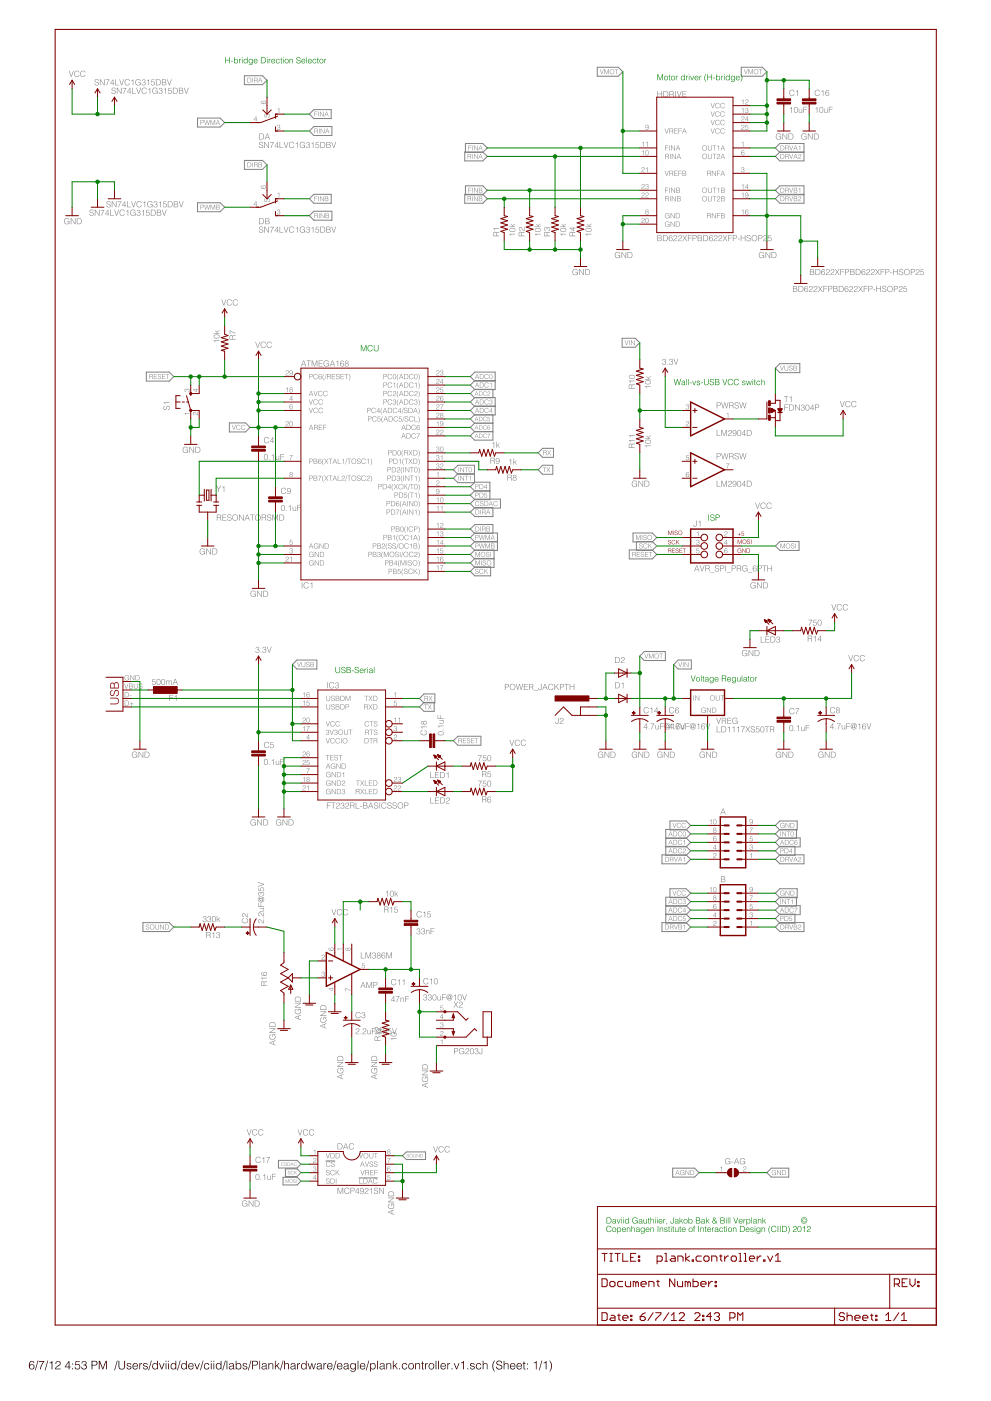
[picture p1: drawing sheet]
<svg xmlns="http://www.w3.org/2000/svg" width="297mm" height="420mm" viewBox="0 0 297 420" stroke-linecap="round" stroke-linejoin="round" font-family="sans-serif">
<path d="M9 408.4a.76 .76 0 0 1 .7-.2 .76 .76 0 0 1 .6 .6h-.2a.64 .64 0 0 0-.9-.4 .64 .64 0 0 0-.3 .9v.2a.82 .82 0 0 1 1.3 0 .82 .82 0 0 1-.3 1.2 .82 .82 0 0 1-1.2-.6v-1zM8.9 409.9a.65 .65 0 0 0 1.3 0 .65 .65 0 0 0-1.3 0zM11.3 408h.2l-.8 3h-.2zM11.7 408.2h1.6l-.8 1.4-.3 1.1h-.2l.2-.8 .8-1.5h-1.3zM14.2 408h.2l-.8 3h-.2zM14.8 408.7l.9-.5v2.5h-.2v-1.9zM16.8 408.4a.81 .81 0 0 1 1.4 .2 .81 .81 0 0 1-.8 1.2l-.6 .7h1.4v.2h-1.7l.1-.5 .7-.6a.61 .61 0 0 0 .7-.7 .61 .61 0 0 0-.9-.4l-.2 .5h-.3zM20.6 408.2h.2v1.6h.4v.2h-.4v.7h-.2v-.7h-1.2zM20.6 408.5l-.9 1.3h.9zM21.6 410.3h.3v.4h-.3zM21.6 408.9h.3v.3h-.3zM22.7 408.2h1.2v.2h-1l-.2 .8a.84 .84 0 0 1 1.3 .3 .84 .84 0 0 1-.5 1.2 .84 .84 0 0 1-1.1-.7h.2a.63 .63 0 0 0 .9 .4 .63 .63 0 0 0 .2-1 .63 .63 0 0 0-1 .1h-.2zM24.7 408.3a.69 .69 0 0 1 1 0 .69 .69 0 0 1-.1 1 .81 .81 0 0 1-.1 1.4 .81 .81 0 0 1-1.1-.8h.2a.6 .6 0 0 0 .6 .7 .6 .6 0 0 0 .6-.6 .6 .6 0 0 0-.8-.5v-.2a.52 .52 0 0 0 .7-.5 .52 .52 0 0 0-.6-.5 .52 .52 0 0 0-.4 .6h-.3zM27.5 408.1h.9a.73 .73 0 0 1 .8 .8 .73 .73 0 0 1-1 .6h-.5v1.2h-.2zM27.7 408.3v1h.5a.53 .53 0 0 0 .8-.4 .53 .53 0 0 0-.7-.6zM29.6 408.1h.4l.8 2.3 .8-2.3h.4v2.6h-.2v-2.3l-.9 2.3h-.2l-.8-2.3v2.3h-.3zM35.1 408h.2l-.9 3h-.2zM35.5 408.1h.3v1.5a.76 .76 0 0 0 .7 .9 .76 .76 0 0 0 .8-.9v-1.5h.2v1.6a.99 .99 0 0 1-1 1 .99 .99 0 0 1-1-1zM38.2 408.9a.74 .74 0 0 1 1.1 .5h-.2a.4 .4 0 0 0-.5-.5 .4 .4 0 0 0-.2 .6l.1 .1a.65 .65 0 0 1 .9 .8 .65 .65 0 0 1-1.2 .2l-.3-.5h.3a.47 .47 0 0 0 .5 .5 .47 .47 0 0 0 .4-.6l-.4-.2a.57 .57 0 0 1-.6-.2 .57 .57 0 0 1 .1-.7zM40.1 409.2l-.2 .4h1.2l-.3-.6zM39.9 409.1a.82 .82 0 0 1 1-.2 .82 .82 0 0 1 .5 .9l-1.5 .1a.59 .59 0 0 0 .6 .6 .59 .59 0 0 0 .6-.4h.2a.91 .91 0 0 1-1.3 .4 .91 .91 0 0 1-.1-1.4zM41.8 408.8h.2v.4l.4-.4h.2v.2a.61 .61 0 0 0-.6 .8v.9h-.2zM43.1 408.9a.74 .74 0 0 1 1.1 .5h-.2a.4 .4 0 0 0-.5-.5 .4 .4 0 0 0-.2 .6l.1 .1a.65 .65 0 0 1 .9 .8 .65 .65 0 0 1-1.2 .2l-.2-.5h.2a.47 .47 0 0 0 .5 .5 .47 .47 0 0 0 .4-.6l-.4-.2a.57 .57 0 0 1-.6-.2 .57 .57 0 0 1 .1-.7zM45.3 408h.2l-.9 3h-.2zM46.1 409.1a.71 .71 0 0 0-.2 1.1 .71 .71 0 0 0 1.2-.2v-.4a.61 .61 0 0 0-.4-.6 .61 .61 0 0 0-.6 .1zM46 408.9l.6-.1 .5 .3v-1h.2v2.6h-.2v-.4a.88 .88 0 0 1-1.3 .2 .88 .88 0 0 1 0-1.3zM47.7 408.8h.2l.6 1.6 .6-1.6h.2l-.7 1.9h-.2zM49.7 408.8h.2v1.9h-.2zM49.6 408.1h.3v.3h-.3zM50.4 408.8h.3v1.9h-.3zM50.4 408.1h.3v.3h-.3zM51.6 409.1a.71 .71 0 0 0-.2 1.1 .71 .71 0 0 0 1.2-.2v-.4a.61 .61 0 0 0-.4-.6 .61 .61 0 0 0-.6 .1zM51.4 408.9l.7-.1 .5 .3v-1h.2v2.6h-.2v-.4a.88 .88 0 0 1-1.3 .2 .88 .88 0 0 1-.1-1.3zM53.9 408h.2l-.8 3h-.2zM54.7 409.1a.71 .71 0 0 0-.1 1.1 .71 .71 0 0 0 1.1-.2v-.4a.61 .61 0 0 0-.3-.6 .61 .61 0 0 0-.7 .1zM54.6 408.9l.7-.1 .4 .3v-1h.3v2.6h-.3v-.4a.88 .88 0 0 1-1.2 .2 .88 .88 0 0 1-.1-1.3zM56.8 409.2l-.2 .4h1.2l-.3-.6zM56.6 409.1a.82 .82 0 0 1 1-.2 .82 .82 0 0 1 .4 .9l-1.4 .1a.59 .59 0 0 0 .5 .6 .59 .59 0 0 0 .7-.4h.2a.91 .91 0 0 1-1.4 .4 .91 .91 0 0 1 0-1.4zM58.3 408.8h.2l.6 1.6 .6-1.6h.2l-.7 1.9h-.2zM60.8 408h.2l-.8 3h-.2zM61.5 408.9a.78 .78 0 0 1 1.2 .5h-.2a.7 .7 0 0 0-1.2 0 .7 .7 0 0 0 .5 1.1h.4l.6-.5a.9 .9 0 0 1-1.4 .5 .9 .9 0 0 1-.1-1.4zM63.2 408.8h.2v1.9h-.2zM63.2 408.1h.2v.3h-.2zM64 408.8h.2v1.9h-.2zM64 408.1h.2v.3h-.2zM65.1 409.1a.71 .71 0 0 0-.1 1.1 .71 .71 0 0 0 1.1-.2v-.4a.61 .61 0 0 0-.3-.6 .61 .61 0 0 0-.7 .1zM65 408.9l.7-.1 .5 .3v-1h.2v2.6h-.2v-.4a.88 .88 0 0 1-1.3 .2 .88 .88 0 0 1-.1-1.3zM67.5 408h.2l-.9 3h-.2zM67.9 408.1h.2v2.6h-.2zM68.9 409.9a.49 .49 0 0 0 .5 .7 .49 .49 0 0 0 .5-.6v-.3zM68.8 409l.8-.2 .4 .3 .1 1.3 .2 .2-.3 .1-.1-.3-.2 .1a.64 .64 0 0 1-.8 .2 .64 .64 0 0 1-.2-.9 .64 .64 0 0 1 .8-.2l.2-.1a.45 .45 0 0 0-.3-.6 .45 .45 0 0 0-.5 .5h-.2zM71.1 409.1a.71 .71 0 0 0-.2 1.1 .71 .71 0 0 0 1.2-.1v-.3a.64 .64 0 0 0-.2-.7 .64 .64 0 0 0-.8 0zM70.7 408.1h.2v1a.88 .88 0 0 1 1.2 0 .88 .88 0 0 1 0 1.3 .88 .88 0 0 1-1.2-.1v.4h-.2zM72.9 408.9a.74 .74 0 0 1 1.2 .5h-.2a.4 .4 0 0 0-.5-.5 .4 .4 0 0 0-.2 .6l.1 .1a.65 .65 0 0 1 .8 .8 .65 .65 0 0 1-1.1 .2l-.3-.5h.2a.47 .47 0 0 0 .5 .5 .47 .47 0 0 0 .4-.6l-.3-.2a.57 .57 0 0 1-.6-.2 .57 .57 0 0 1 0-.7zM75.1 408h.2l-.8 3h-.2zM75.6 408.1h.9a.73 .73 0 0 1 .8 .8 .73 .73 0 0 1-.9 .6h-.6v1.2h-.2zM75.8 408.3v1h.6a.53 .53 0 0 0 .7-.4 .53 .53 0 0 0-.7-.6zM77.7 408.1h.2v2.6h-.2zM78.8 409.9a.49 .49 0 0 0 .4 .7 .49 .49 0 0 0 .5-.6v-.3zM78.6 409l.8-.2 .4 .3 .1 1.3 .2 .2-.3 .1-.1-.3-.2 .1a.64 .64 0 0 1-.8 .2 .64 .64 0 0 1-.2-.9 .64 .64 0 0 1 .8-.2l.2-.1a.45 .45 0 0 0-.3-.6 .45 .45 0 0 0-.5 .5h-.2zM80.5 408.8h.2v.3a.67 .67 0 0 1 .7-.3 .67 .67 0 0 1 .5 .7v1.2h-.2v-1.2a.53 .53 0 0 0-.6-.5 .53 .53 0 0 0-.4 .7v1h-.2zM82.4 408.1h.2v1.6l.9-.9h.3l-.7 .7 .8 1.2h-.3l-.6-1.1-.4 .4v.7h-.2zM84.8 408h.2l-.9 3h-.2zM85.2 408.1h.2v1a.67 .67 0 0 1 .8-.3 .67 .67 0 0 1 .4 .7v1.2h-.2v-1.2a.53 .53 0 0 0-.6-.5 .53 .53 0 0 0-.4 .7v1h-.2zM87.4 409.9a.49 .49 0 0 0 .4 .7 .49 .49 0 0 0 .5-.6v-.3zM87.3 409l.7-.2 .5 .3 .1 1.3 .2 .2-.3 .1-.2-.3-.1 .1a.64 .64 0 0 1-.9 .2 .64 .64 0 0 1-.2-.9 .64 .64 0 0 1 .9-.2l.2-.1a.45 .45 0 0 0-.3-.6 .45 .45 0 0 0-.6 .5h-.2zM89.1 408.8h.2v.4l.4-.4h.2v.2a.61 .61 0 0 0-.6 .8v.9h-.2zM90.7 409.1a.71 .71 0 0 0-.2 1.1 .71 .71 0 0 0 1.2-.2v-.4a.61 .61 0 0 0-.4-.6 .61 .61 0 0 0-.6 .1zM90.5 408.9l.7-.1 .5 .3v-1h.2v2.6h-.2v-.4a.88 .88 0 0 1-1.3 .2 .88 .88 0 0 1-.1-1.3zM92.2 408.8h.2l.5 1.6 .4-1.6h.3l.4 1.6 .5-1.6h.2l-.6 1.9h-.2l-.4-1.6-.5 1.6h-.2zM95.3 409.9a.49 .49 0 0 0 .4 .7 .49 .49 0 0 0 .5-.6v-.3zM95.1 409l.8-.2 .4 .3 .1 1.3 .2 .2-.3 .1-.1-.3-.2 .1a.64 .64 0 0 1-.8 .2 .64 .64 0 0 1-.2-.9 .64 .64 0 0 1 .8-.2l.2-.1a.45 .45 0 0 0-.3-.6 .45 .45 0 0 0-.5 .5h-.2zM97 408.8h.2v.4l.4-.4h.2v.2a.61 .61 0 0 0-.6 .8v.9h-.2zM98.4 409.2l-.1 .4h1.2l-.4-.6zM98.3 409.1a.82 .82 0 0 1 1-.2 .82 .82 0 0 1 .4 .9l-1.4 .1a.59 .59 0 0 0 .5 .6 .59 .59 0 0 0 .6-.4h.3a.91 .91 0 0 1-1.4 .4 .91 .91 0 0 1 0-1.4zM100.7 408h.2l-.9 3h-.2zM101.4 409.2l-.2 .4h1.2l-.3-.6zM101.2 409.1a.82 .82 0 0 1 1-.2 .82 .82 0 0 1 .4 .9l-1.4 .1a.59 .59 0 0 0 .5 .6 .59 .59 0 0 0 .7-.4h.2a.91 .91 0 0 1-1.4 .4 .91 .91 0 0 1 0-1.4zM103.3 409.9a.49 .49 0 0 0 .4 .7 .49 .49 0 0 0 .5-.6v-.3zM103.2 409l.7-.2 .5 .3 .1 1.3 .2 .2-.3 .1-.2-.3-.1 .1a.64 .64 0 0 1-.9 .2 .64 .64 0 0 1-.2-.9 .64 .64 0 0 1 .9-.2l.2-.1a.45 .45 0 0 0-.3-.6 .45 .45 0 0 0-.5 .5h-.3zM105.4 409.2a.76 .76 0 0 0-.1 1.1 .76 .76 0 0 0 1.1-.1 .76 .76 0 0 0-.2-1.1l-.4-.1zM105.3 408.9l.6-.1 .5 .3v-.3h.2v1.7a.85 .85 0 0 1-.6 .9 .85 .85 0 0 1-1-.5h.2a.65 .65 0 0 0 .9 .3 .65 .65 0 0 0 .3-.8 .93 .93 0 0 1-1.4-.1 .93 .93 0 0 1 .3-1.4zM107.2 408.1h.2v2.6h-.2zM108.3 409.2l-.2 .4h1.2l-.3-.6zM108.1 409.1a.82 .82 0 0 1 1-.2 .82 .82 0 0 1 .4 .9l-1.4 .1a.59 .59 0 0 0 .5 .6 .59 .59 0 0 0 .7-.4h.2a.91 .91 0 0 1-1.4 .4 .91 .91 0 0 1 0-1.4zM110.5 408h.2l-.8 3h-.2zM111.4 409.1a.7 .7 0 0 0-.2 1.1 .7 .7 0 0 0 1.2-.2l-.2-.8-.4-.2zM110.9 408.8h.2v.3a.88 .88 0 0 1 1.3-.1 .88 .88 0 0 1 .1 1.3 .79 .79 0 0 1-1.4 .1v1h-.2zM113.1 408.1h.2v2.6h-.2zM114.1 409.9a.49 .49 0 0 0 .4 .7 .49 .49 0 0 0 .5-.6v-.3zM114 409l.7-.2 .5 .3 .1 1.3 .2 .2-.3 .1-.2-.3-.1 .1a.64 .64 0 0 1-.9 .2 .64 .64 0 0 1-.2-.9 .64 .64 0 0 1 .9-.2l.2-.1a.45 .45 0 0 0-.3-.6 .45 .45 0 0 0-.5 .5h-.3zM115.8 408.8h.2v.3a.67 .67 0 0 1 .8-.3 .67 .67 0 0 1 .5 .7v1.2h-.2v-1.2a.53 .53 0 0 0-.7-.5 .53 .53 0 0 0-.4 .7v1h-.2zM117.8 408.1h.2v1.6l.9-.9h.3l-.7 .7 .7 1.2h-.2l-.7-1.1-.3 .4v.7h-.2zM119.6 410.3h.3v.4h-.3zM120.8 408.9a.78 .78 0 0 1 1.2 .5h-.2a.7 .7 0 0 0-1.1 0 .7 .7 0 0 0 .4 1.1h.4l.6-.5a.9 .9 0 0 1-1.4 .5 .9 .9 0 0 1 0-1.4zM122.3 409.8a.95 .95 0 0 1 1.9 0 .95 .95 0 0 1-1.9 0zM122.8 409.1a.71 .71 0 0 0-.1 1.1 .71 .71 0 0 0 1.1-.2v-.3a.63 .63 0 0 0-.2-.6 .63 .63 0 0 0-.8 0zM124.5 408.8h.2v.3a.67 .67 0 0 1 .7-.3 .67 .67 0 0 1 .5 .7v1.2h-.2v-1.2a.53 .53 0 0 0-.6-.5 .53 .53 0 0 0-.4 .7v1h-.2zM126.5 408.3h.2v.5h.4v.2h-.4v1.4l.4 .1-.2 .2-.4-.2v-1.5h-.3l.3-.2zM127.4 408.8h.2v.4l.4-.4h.2v.2a.61 .61 0 0 0-.6 .8v.9h-.2zM128.4 409.8a.95 .95 0 0 1 1.9 0 .95 .95 0 0 1-1.9 0zM128.9 409.1a.71 .71 0 0 0-.1 1.1 .71 .71 0 0 0 1.1-.2v-.3a.63 .63 0 0 0-.2-.6 .63 .63 0 0 0-.8 0zM130.6 408.1h.2v2.6h-.2zM131.4 408.1h.2v2.6h-.2zM132.4 409.2l-.2 .4h1.2l-.3-.6zM132.2 409.1a.82 .82 0 0 1 1-.2 .82 .82 0 0 1 .5 .9l-1.4 .1a.59 .59 0 0 0 .5 .6 .59 .59 0 0 0 .6-.4h.3a.91 .91 0 0 1-1.4 .4 .91 .91 0 0 1-.1-1.4zM134.1 408.8h.2v.4l.4-.4h.2v.2a.61 .61 0 0 0-.6 .8v.9h-.2zM135.4 410.3h.2v.4h-.2zM136 408.8h.3l.6 1.6 .6-1.6h.2l-.7 1.9h-.3zM138.2 408.7l.8-.5v2.5h-.2v-1.9zM140.1 410.3h.2v.4h-.2zM141.1 408.9a.74 .74 0 0 1 1.2 .5h-.3a.4 .4 0 0 0-.5-.5 .4 .4 0 0 0-.2 .6l.1 .1a.65 .65 0 0 1 .9 .8 .65 .65 0 0 1-1.1 .2l-.3-.5h.2a.47 .47 0 0 0 .5 .5 .47 .47 0 0 0 .4-.6l-.4-.2a.57 .57 0 0 1-.6-.2 .57 .57 0 0 1 .1-.7zM143 408.9a.78 .78 0 0 1 1.2 .5h-.2a.7 .7 0 0 0-1.1 0 .7 .7 0 0 0 .4 1.1h.4l.6-.5a.9 .9 0 0 1-1.4 .5 .9 .9 0 0 1-.1-1.4zM144.7 408.1h.2v1a.67 .67 0 0 1 .8-.3 .67 .67 0 0 1 .4 .7v1.2h-.2v-1.2a.53 .53 0 0 0-.6-.5 .53 .53 0 0 0-.4 .7v1h-.2zM148.2 408h.2a2.77 2.77 0 0 0 0 3.3 2.28 2.28 0 0 1-.2-3.3zM149 408.3l.1-.1a.88 .88 0 0 1 1.4 .6h-.2a.57 .57 0 0 0-.8-.6 .57 .57 0 0 0-.2 .9l.1 .1a.86 .86 0 0 1 1.1 1 .86 .86 0 0 1-1.4 .4l-.4-.5v-.2h.2a.62 .62 0 0 0 .9 .7 .62 .62 0 0 0 .2-1.1l-.6-.1a.66 .66 0 0 1-.6-.4 .66 .66 0 0 1 .2-.7zM151 408.1h.2v1a.67 .67 0 0 1 .8-.3 .67 .67 0 0 1 .4 .7v1.2h-.2v-1.2a.53 .53 0 0 0-.6-.5 .53 .53 0 0 0-.4 .7v1h-.2zM153.3 409.2l-.2 .4h1.2l-.4-.6zM153.1 409.1a.82 .82 0 0 1 1-.2 .82 .82 0 0 1 .4 .9l-1.4 .1a.59 .59 0 0 0 .5 .6 .59 .59 0 0 0 .6-.4h.3a.91 .91 0 0 1-1.4 .4 .91 .91 0 0 1 0-1.4zM155.2 409.2l-.2 .4h1.2l-.3-.6zM155 409.1a.82 .82 0 0 1 1-.2 .82 .82 0 0 1 .5 .9l-1.5 .1a.59 .59 0 0 0 .6 .6 .59 .59 0 0 0 .6-.4h.2a.91 .91 0 0 1-1.4 .4 .91 .91 0 0 1 0-1.4zM156.9 408.3h.3v.5h.3v.2h-.3v1.4l.3 .1-.2 .2-.3-.2-.1-1.5h-.2l.2-.2zM158 410.3h.2v.4h-.2zM158 408.9h.2v.3h-.2zM160 408.7l.9-.5v2.5h-.3v-1.9zM162.3 408h.2l-.8 3h-.2zM162.9 408.7l.9-.5v2.5h-.2v-1.9zM164.7 408a2.11 2.11 0 0 1 0 3.3 2.77 2.77 0 0 0 0-3.3z" fill-rule="evenodd" fill="#000"/>
<g fill="#808080">
<path d="M197.2 71.5v.7h.5a.39 .39 0 0 0 .5-.4 .39 .39 0 0 0-.5-.3zM197.2 70.7v.6h.4a.35 .35 0 0 0 .5-.3 .35 .35 0 0 0-.5-.3zM197 70.5h.7a.45 .45 0 0 1 .6 .3 .45 .45 0 0 1-.3 .6 .49 .49 0 0 1 .4 .5 .49 .49 0 0 1-.6 .4h-.8zM198.7 70.5h.6a.9 .9 0 0 1 .9 .9 .9 .9 0 0 1-.9 .9h-.6zM198.9 70.7v1.5h.4a.76 .76 0 0 0 .7-.8 .76 .76 0 0 0-.7-.7zM200.6 70.7l.6-.1 .3 .2-.1 .2a.48 .48 0 0 0-.7-.2 .48 .48 0 0 0-.1 .7 .58 .58 0 0 1 .9 0 .58 .58 0 0 1-.2 .9 .58 .58 0 0 1-.8-.5zM200.6 71.8a.45 .45 0 0 0 .9 0 .45 .45 0 0 0-.9 0zM202 70.7a.59 .59 0 0 1 1 .3 .59 .59 0 0 1-.6 .7l-.4 .5 1 .1h-1.2l.1-.3a1.18 1.18 0 0 0 .8-1.2l-.4-.1-.4 .4zM203.4 70.7a.59 .59 0 0 1 1 .3 .59 .59 0 0 1-.6 .7l-.4 .5 1 .1h-1.2l.1-.3a1.18 1.18 0 0 0 .8-1.2l-.4-.1-.4 .4zM204.6 70.5l.6 .8 .7-.8-.6 .9 .7 .9-.8-.8-.7 .8 .6-.9zM206.2 70.5h1.1l-.9 .2v.6h.9l-.9 .2v.8h-.2zM207.6 70.5h.6a.52 .52 0 0 1 .6 .6 .52 .52 0 0 1-.7 .4h-.3v.8h-.2zM207.8 70.7v.7l.7-.1a.35 .35 0 0 0 .2-.3 .35 .35 0 0 0-.3-.3zM209.3 71.5v.7h.4a.39 .39 0 0 0 .6-.4 .39 .39 0 0 0-.6-.3zM209.3 70.7v.6h.4a.35 .35 0 0 0 .5-.3 .35 .35 0 0 0-.5-.3zM209.1 70.5h.7a.45 .45 0 0 1 .5 .3 .45 .45 0 0 1-.2 .6 .49 .49 0 0 1 .3 .5 .49 .49 0 0 1-.5 .4h-.8zM210.8 70.5h.6a.9 .9 0 0 1 .9 .9 .9 .9 0 0 1-.9 .9h-.6zM211 70.7v1.5h.4a.76 .76 0 0 0 .7-.8 .76 .76 0 0 0-.7-.7zM212.7 70.7l.6-.1 .3 .2-.1 .2a.48 .48 0 0 0-.7-.2 .48 .48 0 0 0-.1 .7 .58 .58 0 0 1 .9 0 .58 .58 0 0 1-.3 .9 .58 .58 0 0 1-.8-.5zM212.7 71.8a.45 .45 0 0 0 .9 0 .45 .45 0 0 0-.9 0zM214.1 70.7a.59 .59 0 0 1 1 .3 .59 .59 0 0 1-.7 .7l-.3 .5 .9 .1h-1.1l.1-.3a1.18 1.18 0 0 0 .8-1.2l-.4-.1-.4 .4zM215.5 70.7a.59 .59 0 0 1 .9 .3 .59 .59 0 0 1-.6 .7l-.3 .5 .9 .1h-1.1l.1-.3a1.18 1.18 0 0 0 .8-1.2l-.4-.1-.5 .4zM216.6 70.5l.7 .8 .7-.8-.6 .9 .6 .9-.7-.8-.7 .8 .6-.9zM218.3 70.5h1.1l-1 .2v.6h.9l-.9 .2v.8h-.1zM219.7 70.5h.6a.52 .52 0 0 1 .6 .6 .52 .52 0 0 1-.7 .4h-.4v.8h-.1zM219.8 70.7v.7l.7-.1a.35 .35 0 0 0 .2-.3 .35 .35 0 0 0-.2-.3zM221.1 71.6h.6v.1h-.6zM222 70.5h.2v.8h1.1v-.8h.1v1.8h-.1v-.9h-1.1v.9h-.2zM223.9 70.6l.6-.1a.32 .32 0 0 1 .4 .1 .32 .32 0 0 1-.1 .4 .44 .44 0 0 0-.5-.4 .44 .44 0 0 0-.3 .5 .44 .44 0 0 0 .6 .3 .57 .57 0 0 1 .3 .8 .57 .57 0 0 1-.9 .1l-.3-.4 .2-.1a.45 .45 0 0 0 .3 .5 .45 .45 0 0 0 .6-.3 .45 .45 0 0 0-.4-.5l-.6-.3zM225.3 71.4a.91 .91 0 0 1 1.8 0 .91 .91 0 0 1-1.8 0zM225.4 71.5a.75 .75 0 0 0 1.5 0 .75 .75 0 0 0-1.5 0zM227.3 70.5h.7a.52 .52 0 0 1 .5 .6 .52 .52 0 0 1-.7 .4h-.3v.8h-.2zM227.5 70.7v.7l.7-.1a.35 .35 0 0 0 .2-.3 .35 .35 0 0 0-.3-.3zM229 70.7a.59 .59 0 0 1 .9 .3 .59 .59 0 0 1-.6 .7l-.4 .5 1 .1h-1.2l.1-.3a1.18 1.18 0 0 0 .9-1.2l-.4-.1-.5 .4zM230.3 70.6h.9l-.8 .1-.1 .6a.59 .59 0 0 1 .9 .2 .59 .59 0 0 1-.3 .8 .59 .59 0 0 1-.8-.4h.2a.44 .44 0 0 0 .6 .2 .44 .44 0 0 0 .1-.7 .44 .44 0 0 0-.7 .1z" fill-rule="evenodd"/>
<path d="M237.9 86.7v.7h.4a.39 .39 0 0 0 .5-.3 .39 .39 0 0 0-.5-.4zM237.9 85.9v.6h.4a.35 .35 0 0 0 .4-.3 .35 .35 0 0 0-.5-.3zM237.7 85.8h.6a.45 .45 0 0 1 .6 .2 .45 .45 0 0 1-.3 .6 .49 .49 0 0 1 .4 .6 .49 .49 0 0 1-.6 .3h-.7zM239.3 85.8h.7a.9 .9 0 0 1 .8 .9 .9 .9 0 0 1-.8 .8h-.7zM239.5 85.9v1.5h.4a.76 .76 0 0 0 .7-.7 .76 .76 0 0 0-.7-.8zM241.3 86l.6-.2 .3 .2-.2 .2a.48 .48 0 0 0-.6-.2 .48 .48 0 0 0-.2 .7 .58 .58 0 0 1 .9 0 .58 .58 0 0 1-.2 .9 .58 .58 0 0 1-.8-.5zM241.3 87a.43 .43 0 0 0 .8 0 .43 .43 0 0 0-.8 0zM242.7 85.9a.59 .59 0 0 1 .9 .3 .59 .59 0 0 1-.6 .8l-.4 .4 1 .1h-1.1v-.3a1.18 1.18 0 0 0 .9-1.1l-.4-.2-.5 .5zM244.1 85.9a.59 .59 0 0 1 .9 .3 .59 .59 0 0 1-.6 .8l-.4 .4 1 .1h-1.2l.1-.3a1.18 1.18 0 0 0 .9-1.1l-.4-.2-.5 .5zM245.2 85.8l.7 .7 .7-.7-.6 .8 .6 .9-.7-.7-.7 .7 .6-.9zM246.8 85.8h1.2l-1 .1v.6h.9l-.9 .2v.8h-.2zM248.2 85.8h.7a.52 .52 0 0 1 .6 .5 .52 .52 0 0 1-.7 .5h-.4v.7h-.2zM248.4 85.9v.7h.7a.35 .35 0 0 0 .2-.4 .35 .35 0 0 0-.3-.3zM249.9 86.7v.7h.5a.39 .39 0 0 0 .5-.3 .39 .39 0 0 0-.5-.4zM249.9 85.9v.6h.5a.35 .35 0 0 0 .4-.3 .35 .35 0 0 0-.5-.3zM249.8 85.8h.6a.45 .45 0 0 1 .6 .2 .45 .45 0 0 1-.3 .6 .49 .49 0 0 1 .4 .6 .49 .49 0 0 1-.6 .3h-.7zM251.4 85.8h.6a.9 .9 0 0 1 .9 .9 .9 .9 0 0 1-.9 .8h-.6zM251.6 85.9v1.5h.4a.76 .76 0 0 0 .7-.7 .76 .76 0 0 0-.7-.8zM253.3 86l.7-.2 .2 .2-.1 .2a.48 .48 0 0 0-.7-.2 .48 .48 0 0 0-.1 .7 .58 .58 0 0 1 .9 0 .58 .58 0 0 1-.2 .9 .58 .58 0 0 1-.8-.5zM253.3 87a.45 .45 0 0 0 .9 0 .45 .45 0 0 0-.9 0zM254.7 85.9a.59 .59 0 0 1 1 .3 .59 .59 0 0 1-.6 .8l-.4 .4 1 .1h-1.2l.1-.3a1.18 1.18 0 0 0 .9-1.1l-.4-.2-.5 .5zM256.1 85.9a.59 .59 0 0 1 1 .3 .59 .59 0 0 1-.6 .8l-.4 .4 1 .1h-1.2l.1-.3a1.18 1.18 0 0 0 .8-1.1l-.4-.2-.4 .5zM257.3 85.8l.6 .7 .7-.7-.6 .8 .7 .9-.8-.7-.7 .7 .7-.9zM258.9 85.8h1.2l-1 .1v.6h.9l-.9 .2v.8h-.2zM260.3 85.8h.7a.52 .52 0 0 1 .5 .5 .52 .52 0 0 1-.6 .5h-.4v.7h-.2zM260.5 85.9v.7h.7a.35 .35 0 0 0 .2-.4 .35 .35 0 0 0-.3-.3zM261.7 86.8h.7v.2h-.7zM262.7 85.8h.1v.7h1.1v-.7h.2v1.7h-.2v-.8h-1.1v.8h-.1zM264.6 85.9l.6-.2a.32 .32 0 0 1 .3 .2 .32 .32 0 0 1 0 .3 .44 .44 0 0 0-.5-.4 .44 .44 0 0 0-.4 .6 .44 .44 0 0 0 .7 .2 .57 .57 0 0 1 .3 .9 .57 .57 0 0 1-.9 0l-.3-.3 .1-.2a.45 .45 0 0 0 .3 .6 .45 .45 0 0 0 .6-.3 .45 .45 0 0 0-.3-.6l-.6-.3zM265.9 86.6a.91 .91 0 0 1 1.8 0 .91 .91 0 0 1-1.8 0zM266 86.7a.75 .75 0 0 0 1.5 0 .75 .75 0 0 0-1.5 0zM267.9 85.8h.7a.52 .52 0 0 1 .6 .5 .52 .52 0 0 1-.7 .5h-.4v.7h-.2zM268.1 85.9v.7h.7a.35 .35 0 0 0 .2-.4 .35 .35 0 0 0-.3-.3zM269.6 85.9a.59 .59 0 0 1 .9 .3 .59 .59 0 0 1-.6 .8l-.4 .4 1 .1h-1.1v-.3a1.18 1.18 0 0 0 .9-1.1l-.4-.2-.5 .5zM270.9 85.8h.9l-.7 .1-.1 .6a.59 .59 0 0 1 .8 .2 .59 .59 0 0 1-.3 .9 .59 .59 0 0 1-.8-.5h.2a.44 .44 0 0 0 .6 .2 .44 .44 0 0 0 .1-.7 .44 .44 0 0 0-.7 .1z" fill-rule="evenodd"/>
<path d="M242.9 81.6v.7h.5a.39 .39 0 0 0 .5-.3 .39 .39 0 0 0-.5-.4zM242.9 80.8v.7h.5a.35 .35 0 0 0 .4-.4 .35 .35 0 0 0-.5-.3zM242.8 80.7h.6a.45 .45 0 0 1 .6 .2 .45 .45 0 0 1-.3 .6 .49 .49 0 0 1 .4 .6 .49 .49 0 0 1-.6 .4h-.7zM244.4 80.7h.6a.9 .9 0 0 1 .9 .9 .9 .9 0 0 1-.9 .9h-.6zM244.6 80.8v1.5h.4a.76 .76 0 0 0 .7-.7 .76 .76 0 0 0-.7-.8zM246.3 80.9l.7-.2 .2 .3-.1 .1a.48 .48 0 0 0-.7-.1 .48 .48 0 0 0-.1 .6 .58 .58 0 0 1 .9 0 .58 .58 0 0 1-.2 .9 .58 .58 0 0 1-.8-.4zM246.3 81.9a.45 .45 0 0 0 .9 0 .45 .45 0 0 0-.9 0zM247.7 80.9a.59 .59 0 0 1 1 .2 .59 .59 0 0 1-.6 .8l-.4 .4 1 .2h-1.2l.1-.4a1.18 1.18 0 0 0 .9-1.1l-.4-.1-.5 .4zM249.1 80.9a.59 .59 0 0 1 1 .2 .59 .59 0 0 1-.6 .8l-.4 .4 1 .2h-1.2l.1-.4a1.18 1.18 0 0 0 .8-1.1l-.4-.1-.4 .4zM250.3 80.7l.7 .7 .6-.7-.5 .8 .6 1-.7-.8-.8 .8 .7-1zM251.9 80.7h1.2l-1 .1v.7h.9l-.9 .1v.9h-.2zM253.3 80.7h.7a.52 .52 0 0 1 .5 .5 .52 .52 0 0 1-.6 .5h-.4v.8h-.2zM253.5 80.8v.7h.7a.35 .35 0 0 0 .2-.3 .35 .35 0 0 0-.3-.4zM255 81.6v.7h.4a.39 .39 0 0 0 .6-.3 .39 .39 0 0 0-.5-.4zM255 80.8v.7h.4a.35 .35 0 0 0 .5-.4 .35 .35 0 0 0-.5-.3zM254.8 80.7h.7a.45 .45 0 0 1 .5 .2 .45 .45 0 0 1-.2 .6 .49 .49 0 0 1 .3 .6 .49 .49 0 0 1-.5 .4h-.8zM256.5 80.7h.6a.9 .9 0 0 1 .9 .9 .9 .9 0 0 1-.9 .9h-.6zM256.7 80.8v1.5h.4a.76 .76 0 0 0 .7-.7 .76 .76 0 0 0-.7-.8zM258.4 80.9l.6-.2 .3 .3-.1 .1a.48 .48 0 0 0-.7-.1 .48 .48 0 0 0-.1 .6 .58 .58 0 0 1 .9 0 .58 .58 0 0 1-.3 .9 .58 .58 0 0 1-.7-.4zM258.4 81.9a.45 .45 0 0 0 .9 0 .45 .45 0 0 0-.9 0zM259.8 80.9a.59 .59 0 0 1 1 .2 .59 .59 0 0 1-.6 .8l-.4 .4 1 .2h-1.2l.1-.4a1.18 1.18 0 0 0 .8-1.1l-.4-.1-.4 .4zM261.2 80.9a.59 .59 0 0 1 1 .2 .59 .59 0 0 1-.7 .8l-.3 .4 .9 .2h-1.1l.1-.4a1.18 1.18 0 0 0 .8-1.1l-.4-.1-.4 .4zM262.3 80.7l.7 .7 .7-.7-.6 .8 .6 1-.7-.8-.7 .8 .6-1zM264 80.7h1.1l-1 .1v.7h.9l-.9 .1v.9h-.1zM265.4 80.7h.6a.52 .52 0 0 1 .6 .5 .52 .52 0 0 1-.7 .5h-.4v.8h-.1zM265.5 80.8v.7h.7a.35 .35 0 0 0 .3-.3 .35 .35 0 0 0-.3-.4zM266.8 81.7h.6v.2h-.6zM267.7 80.7h.2v.7h1.1v-.7h.1v1.8h-.1v-.9h-1.1v.9h-.2zM269.6 80.8l.6-.2a.32 .32 0 0 1 .4 .2 .32 .32 0 0 1-.1 .4 .44 .44 0 0 0-.5-.5 .44 .44 0 0 0-.3 .6 .44 .44 0 0 0 .6 .2 .57 .57 0 0 1 .3 .9 .57 .57 0 0 1-.9 0l-.2-.3 .1-.2a.45 .45 0 0 0 .3 .6 .45 .45 0 0 0 .6-.3 .45 .45 0 0 0-.4-.6l-.6-.3zM271 81.6a.91 .91 0 0 1 1.8 0 .91 .91 0 0 1-1.8 0zM271.1 81.6a.75 .75 0 0 0 1.5 0 .75 .75 0 0 0-1.5 0zM273 80.7h.7a.52 .52 0 0 1 .5 .5 .52 .52 0 0 1-.6 .5h-.4v.8h-.2zM273.2 80.8v.7h.7a.35 .35 0 0 0 .2-.3 .35 .35 0 0 0-.3-.4zM274.7 80.9a.59 .59 0 0 1 .9 .2 .59 .59 0 0 1-.6 .8l-.4 .4 1 .2h-1.1v-.4a1.18 1.18 0 0 0 .9-1.1l-.4-.1-.5 .4zM276 80.7h.9l-.7 .2-.2 .6a.59 .59 0 0 1 .9 .2 .59 .59 0 0 1-.3 .8 .59 .59 0 0 1-.8-.5h.2a.44 .44 0 0 0 .6 .3 .44 .44 0 0 0 .1-.7 .44 .44 0 0 0-.7 .1z" fill-rule="evenodd"/>
<path d="M77.8 42.7l.6-.2a.32 .32 0 0 1 .3 .2 .32 .32 0 0 1 0 .4 .44 .44 0 0 0-.5-.5 .44 .44 0 0 0-.4 .6 .44 .44 0 0 0 .7 .2 .57 .57 0 0 1 .3 .9 .57 .57 0 0 1-.9 0l-.3-.3 .2-.2a.45 .45 0 0 0 .3 .6 .45 .45 0 0 0 .5-.3 .45 .45 0 0 0-.3-.6l-.6-.3zM79.2 42.6h.2l1 1.5v-1.5h.2v1.8h-.2l-1-1.6v1.6h-.2zM81 42.6h1.1l-.7 1.8h-.2l.1-.6 .6-1h-.9zM83.1 42.6l.2 1.2h.2l-.2 .1v.5h-.2v-.5h-.8zM83.1 42.9l-.6 .9h.6zM83.8 42.6h.2v1.6l.9 .2h-1.1zM85 42.6h.2l.5 1.6 .6-1.6h.2l-.7 1.8h-.1zM86.9 42.7l.8-.1 .5 .5a.78 .78 0 0 0-1.2-.3 .74 .74 0 0 0-.2 1.1 .74 .74 0 0 0 1.1 .1l.3-.2a.85 .85 0 0 1-1.2 .5 .85 .85 0 0 1-.3-1.3zM88.6 43l.6-.4v1.8h-.1v-1.3zM90 42.8l.9-.2 .4 .2 .1 .3h-.2a.68 .68 0 0 0-1-.2 .68 .68 0 0 0 0 1.1 .68 .68 0 0 0 1.1-.2v-.2l-.6-.2h.7v1l-.1-.3a.9 .9 0 0 1-1.4 0 .9 .9 0 0 1 .1-1.3zM92 42.7a.49 .49 0 0 1 .7 0 .49 .49 0 0 1-.1 .7 .57 .57 0 0 1-.1 1 .57 .57 0 0 1-.8-.5h.2a.43 .43 0 0 0 .4 .5 .43 .43 0 0 0 .4-.5 .43 .43 0 0 0-.5-.4v-.1a.36 .36 0 0 0 .5-.3 .36 .36 0 0 0-.4-.4 .36 .36 0 0 0-.4 .4h-.1zM93.3 43l.6-.4v1.8h-.1v-1.3zM94.7 42.6h.9l-.8 .2-.1 .6a.59 .59 0 0 1 .9 .2 .59 .59 0 0 1-.3 .8 .59 .59 0 0 1-.8-.5h.2a.44 .44 0 0 0 .6 .3 .44 .44 0 0 0 .1-.7 .44 .44 0 0 0-.7 .1zM96 42.6h.6a.9 .9 0 0 1 .9 .9 .9 .9 0 0 1-.9 .9h-.6zM96.2 42.7v1.5h.4a.76 .76 0 0 0 .7-.7 .76 .76 0 0 0-.7-.8zM98 43.5v.7h.4a.39 .39 0 0 0 .6-.3 .39 .39 0 0 0-.6-.4zM98 42.7v.7h.4a.35 .35 0 0 0 .5-.4 .35 .35 0 0 0-.5-.3zM97.8 42.6h.7a.45 .45 0 0 1 .5 .3 .45 .45 0 0 1-.2 .5 .49 .49 0 0 1 .3 .6 .49 .49 0 0 1-.6 .4h-.7zM99.3 42.6h.2l.5 1.6 .6-1.6h.2l-.7 1.8h-.2z" fill-rule="evenodd"/>
<path d="M28.5 23.9l.6-.2a.32 .32 0 0 1 .4 .2 .32 .32 0 0 1-.1 .4 .44 .44 0 0 0-.5-.5 .44 .44 0 0 0-.3 .6 .44 .44 0 0 0 .6 .2 .57 .57 0 0 1 .3 .9 .57 .57 0 0 1-.9 0l-.3-.3 .2-.2a.45 .45 0 0 0 .3 .6 .45 .45 0 0 0 .5-.3 .45 .45 0 0 0-.3-.6l-.6-.3zM29.9 23.8h.2l1.1 1.6v-1.6h.1v1.8h-.1l-1.1-1.6v1.6h-.2zM31.7 23.8h1.1l-.7 1.8h-.2l.2-.6 .5-1h-.9zM33.8 23.8l.2 1.2h.2l-.2 .1v.5h-.2v-.5h-.8zM33.8 24.1l-.6 .9h.6zM34.5 23.8h.2v1.6l1 .2h-1.2zM35.8 23.8h.1l.6 1.6 .5-1.6h.2l-.6 1.8h-.2zM37.6 24l.9-.2 .4 .5a.78 .78 0 0 0-1.1-.3 .74 .74 0 0 0-.2 1.1 .74 .74 0 0 0 1.1 .1l.2-.2a.85 .85 0 0 1-1.2 .5 .85 .85 0 0 1-.3-1.3zM39.3 24.2l.7-.4v1.8h-.2v-1.3zM40.8 24l.9-.2 .3 .3 .1 .2h-.1a.68 .68 0 0 0-1.1-.2 .68 .68 0 0 0 .1 1.1 .68 .68 0 0 0 1-.2v-.2l-.6-.1h.8v.9l-.2-.3a.9 .9 0 0 1-1.3 0 .9 .9 0 0 1 .1-1.3zM42.7 23.9a.49 .49 0 0 1 .7 0 .49 .49 0 0 1-.1 .7 .57 .57 0 0 1 0 1 .57 .57 0 0 1-.8-.5h.1a.43 .43 0 0 0 .4 .5 .43 .43 0 0 0 .5-.5 .43 .43 0 0 0-.6-.4v-.1a.36 .36 0 0 0 .5-.3 .36 .36 0 0 0-.4-.4 .36 .36 0 0 0-.3 .4h-.2zM44.1 24.2l.6-.4v1.8h-.2v-1.3zM45.4 23.8h.9l-.7 .2-.1 .6a.59 .59 0 0 1 .8 .2 .59 .59 0 0 1-.3 .8 .59 .59 0 0 1-.8-.5h.2a.44 .44 0 0 0 .7 .3 .44 .44 0 0 0 0-.7 .44 .44 0 0 0-.7 .1zM46.7 23.8h.7a.9 .9 0 0 1 .8 .9 .9 .9 0 0 1-.8 .9h-.7zM46.9 23.9v1.5h.4a.76 .76 0 0 0 .7-.7 .76 .76 0 0 0-.7-.8zM48.7 24.7v.7h.4a.39 .39 0 0 0 .6-.3 .39 .39 0 0 0-.5-.4zM48.7 23.9v.7h.4a.35 .35 0 0 0 .5-.4 .35 .35 0 0 0-.5-.3zM48.5 23.8h.7a.45 .45 0 0 1 .6 .3 .45 .45 0 0 1-.3 .5 .49 .49 0 0 1 .4 .6 .49 .49 0 0 1-.6 .4h-.8zM50.1 23.8h.1l.6 1.6 .5-1.6h.2l-.6 1.8h-.2z" fill-rule="evenodd"/>
<path d="M27 63l.6-.1a.32 .32 0 0 1 .3 .1 .32 .32 0 0 1 0 .4 .44 .44 0 0 0-.5-.5 .44 .44 0 0 0-.4 .6 .44 .44 0 0 0 .7 .2 .57 .57 0 0 1 .3 .9 .57 .57 0 0 1-.9 .1l-.3-.4 .2-.1a.45 .45 0 0 0 .3 .5 .45 .45 0 0 0 .5-.3 .45 .45 0 0 0-.3-.5l-.6-.4zM28.4 62.9h.2l1.1 1.6v-1.6h.1v1.8h-.2l-1-1.6v1.6h-.2zM30.2 62.9h1.1l-.7 1.8h-.2l.1-.6 .6-1h-.9zM32.3 62.9l.2 1.2h.2l-.2 .2v.4h-.2v-.4h-.8zM32.3 63.2l-.6 .9h.6zM33 62.9h.2v1.6l.9 .2h-1.1zM34.2 62.9h.2l.6 1.6 .5-1.6h.2l-.7 1.8h-.1zM36.1 63.1l.8-.2 .5 .5a.78 .78 0 0 0-1.2-.3 .74 .74 0 0 0-.2 1.1 .74 .74 0 0 0 1.1 .1l.3-.2a.85 .85 0 0 1-1.2 .5 .85 .85 0 0 1-.3-1.2zM37.8 63.3l.6-.4v1.8h-.1v-1.3zM39.2 63.1l.9-.2 .4 .3 .1 .2h-.2a.68 .68 0 0 0-1-.1 .68 .68 0 0 0 0 1 .68 .68 0 0 0 1.1-.2v-.2l-.6-.1h.7v.9l-.1-.3a.9 .9 0 0 1-1.3 .1 .9 .9 0 0 1 0-1.4zM41.2 63a.49 .49 0 0 1 .7 0 .49 .49 0 0 1-.1 .8 .57 .57 0 0 1 0 1 .57 .57 0 0 1-.9-.6h.2a.43 .43 0 0 0 .4 .5 .43 .43 0 0 0 .4-.5 .43 .43 0 0 0-.5-.4v-.1a.36 .36 0 0 0 .5-.3 .36 .36 0 0 0-.4-.4 .36 .36 0 0 0-.3 .4h-.2zM42.5 63.3l.7-.4v1.8h-.2v-1.3zM43.9 62.9h.9l-.7 .2-.2 .6a.59 .59 0 0 1 .9 .2 .59 .59 0 0 1-.3 .8 .59 .59 0 0 1-.8-.5h.2a.44 .44 0 0 0 .6 .3 .44 .44 0 0 0 .1-.7 .44 .44 0 0 0-.7 .1zM45.2 62.9h.6a.9 .9 0 0 1 .9 .9 .9 .9 0 0 1-.9 .9h-.6zM45.4 63v1.5h.4a.76 .76 0 0 0 .7-.7 .76 .76 0 0 0-.7-.8zM47.2 63.8v.7h.4a.39 .39 0 0 0 .6-.3 .39 .39 0 0 0-.6-.4zM47.2 63v.7h.4a.35 .35 0 0 0 .5-.4 .35 .35 0 0 0-.5-.3zM47 62.9h.7a.45 .45 0 0 1 .5 .3 .45 .45 0 0 1-.2 .5 .49 .49 0 0 1 .3 .6 .49 .49 0 0 1-.5 .4h-.8zM48.5 62.9h.2l.5 1.6 .6-1.6h.2l-.7 1.8h-.1z" fill-rule="evenodd"/>
<path d="M184.5 75.8l.9-.2 .4 .3 .1 .2h-.2a.68 .68 0 0 0-1-.1 .68 .68 0 0 0 0 1 .68 .68 0 0 0 1-.2v-.2l-.6-.1h.8v.9l-.2-.3a.9 .9 0 0 1-1.3 .1 .9 .9 0 0 1 .1-1.4zM186.3 75.6h.2l1 1.6v-1.6h.2v1.8h-.2l-1-1.6v1.6h-.2zM188.1 75.6h.6a.9 .9 0 0 1 .9 .9 .9 .9 0 0 1-.9 .9h-.6zM188.3 75.7v1.5h.4a.76 .76 0 0 0 .7-.7 .76 .76 0 0 0-.7-.8z" fill-rule="evenodd"/>
<path d="M152.7 70.1h1.7v.2h-1.3l-.1 .4zM152.9 68.7a.55 .55 0 0 0 .1 .7 .55 .55 0 0 0 .7 0 .48 .48 0 0 0 .6-.6 .48 .48 0 0 0-.7-.3zM152.8 68.6a1.12 1.12 0 0 1 1.7 .4 .9 .9 0 0 1-1 .6 .9 .9 0 0 1-.8-.9zM153.1 67.1l.5 .5 .8-.6-.7 .7 .7 .4h-1.8l1.2-.2z" fill-rule="evenodd"/>
<path d="M160.3 70.1h1.8v.2h-1.4l-.1 .4zM160.6 68.7a.55 .55 0 0 0 .1 .7 .55 .55 0 0 0 .7 0 .48 .48 0 0 0 .5-.6 .48 .48 0 0 0-.7-.3zM160.4 68.6a1.12 1.12 0 0 1 1.7 .4 .9 .9 0 0 1-1 .6 .9 .9 0 0 1-.8-.9zM160.8 67.1l.4 .5 .9-.6-.8 .7 .8 .4h-1.8l1.1-.2z" fill-rule="evenodd"/>
<path d="M167.9 70.1h1.8v.2h-1.3l-.1 .4zM168.2 68.7a.55 .55 0 0 0 .1 .7 .55 .55 0 0 0 .7 0 .48 .48 0 0 0 .6-.6 .48 .48 0 0 0-.8-.3zM168.1 68.6a1.12 1.12 0 0 1 1.6 .4 .9 .9 0 0 1-1 .6 .9 .9 0 0 1-.7-.9zM168.4 67.1l.4 .5 .9-.6-.7 .7 .7 .4h-1.8l1.1-.2z" fill-rule="evenodd"/>
<path d="M175.5 70.1h1.8v.2h-1.3l-.1 .4zM175.8 68.7a.55 .55 0 0 0 .1 .7 .55 .55 0 0 0 .7 0 .48 .48 0 0 0 .6-.6 .48 .48 0 0 0-.8-.3zM175.7 68.6a1.12 1.12 0 0 1 1.6 .4 .9 .9 0 0 1-.9 .6 .9 .9 0 0 1-.8-.9zM176 67.1l.5 .5 .8-.6-.7 .7 .7 .4h-1.8l1.1-.2z" fill-rule="evenodd"/>
<path d="M171.8 80.9l.9-.2 .4 .2 .1 .3h-.2a.68 .68 0 0 0-1-.2 .68 .68 0 0 0 0 1.1 .68 .68 0 0 0 1-.2v-.2l-.6-.2h.8v1l-.2-.3a.9 .9 0 0 1-1.3 0 .9 .9 0 0 1 .1-1.3zM173.6 80.7h.2l1 1.5v-1.5h.2v1.8h-.2l-1-1.6v1.6h-.2zM175.4 80.7h.6a.9 .9 0 0 1 .9 .9 .9 .9 0 0 1-.9 .9h-.6zM175.6 80.8v1.5h.4a.76 .76 0 0 0 .7-.7 .76 .76 0 0 0-.7-.8z" fill-rule="evenodd"/>
<path d="M77.8 68.1l.6-.2a.32 .32 0 0 1 .3 .2 .32 .32 0 0 1 0 .4 .44 .44 0 0 0-.5-.5 .44 .44 0 0 0-.4 .6 .44 .44 0 0 0 .7 .2 .57 .57 0 0 1 .3 .9 .57 .57 0 0 1-.9 0l-.3-.3 .2-.2a.45 .45 0 0 0 .3 .6 .45 .45 0 0 0 .5-.3 .45 .45 0 0 0-.3-.6l-.6-.3zM79.2 68h.2l1 1.5v-1.5h.2v1.8h-.2l-1-1.6v1.6h-.2zM81 68h1.1l-.7 1.8h-.2l.1-.6 .6-1h-.9zM83.1 68l.2 1.2h.2l-.2 .1v.5h-.2v-.5h-.8zM83.1 68.3l-.6 .9h.6zM83.8 68h.2v1.6l.9 .2h-1.1zM85 68h.2l.5 1.6 .6-1.6h.2l-.7 1.8h-.1zM86.9 68.1l.8-.1 .5 .5a.78 .78 0 0 0-1.2-.3 .74 .74 0 0 0-.2 1.1 .74 .74 0 0 0 1.1 .1l.3-.2a.85 .85 0 0 1-1.2 .5 .85 .85 0 0 1-.3-1.3zM88.6 68.4l.6-.4v1.8h-.1v-1.3zM90 68.2l.9-.2 .4 .2 .1 .3h-.2a.68 .68 0 0 0-1-.2 .68 .68 0 0 0 0 1.1 .68 .68 0 0 0 1.1-.2v-.2l-.6-.2h.7v1l-.1-.3a.9 .9 0 0 1-1.4 0 .9 .9 0 0 1 .1-1.3zM92 68.1a.49 .49 0 0 1 .7 0 .49 .49 0 0 1-.1 .7 .57 .57 0 0 1-.1 1 .57 .57 0 0 1-.8-.5h.2a.43 .43 0 0 0 .4 .5 .43 .43 0 0 0 .4-.5 .43 .43 0 0 0-.5-.4v-.1a.36 .36 0 0 0 .5-.3 .36 .36 0 0 0-.4-.4 .36 .36 0 0 0-.4 .4h-.1zM93.3 68.4l.6-.4v1.8h-.1v-1.3zM94.7 68h.9l-.8 .2-.1 .6a.59 .59 0 0 1 .9 .2 .59 .59 0 0 1-.3 .8 .59 .59 0 0 1-.8-.5h.2a.44 .44 0 0 0 .6 .3 .44 .44 0 0 0 .1-.7 .44 .44 0 0 0-.7 .1zM96 68h.6a.9 .9 0 0 1 .9 .9 .9 .9 0 0 1-.9 .9h-.6zM96.2 68.1v1.5h.4a.76 .76 0 0 0 .7-.7 .76 .76 0 0 0-.7-.8zM98 68.9v.7h.4a.39 .39 0 0 0 .6-.3 .39 .39 0 0 0-.6-.4zM98 68.1v.7h.4a.35 .35 0 0 0 .5-.4 .35 .35 0 0 0-.5-.3zM97.8 68h.7a.45 .45 0 0 1 .5 .2 .45 .45 0 0 1-.2 .6 .49 .49 0 0 1 .3 .6 .49 .49 0 0 1-.6 .4h-.7zM99.3 68h.2l.5 1.6 .6-1.6h.2l-.7 1.8h-.2z" fill-rule="evenodd"/>
<path d="M33.6 26.4l.6-.1a.32 .32 0 0 1 .3 .1 .32 .32 0 0 1 0 .4 .44 .44 0 0 0-.5-.4 .44 .44 0 0 0-.3 .6 .44 .44 0 0 0 .6 .2 .57 .57 0 0 1 .3 .8 .57 .57 0 0 1-.9 .1l-.3-.4 .2-.1a.45 .45 0 0 0 .3 .5 .45 .45 0 0 0 .5-.3 .45 .45 0 0 0-.3-.5l-.6-.3zM35 26.3h.2l1.1 1.6v-1.6h.1v1.8h-.2l-1-1.5v1.5h-.2zM36.8 26.4h1.1l-.7 1.7h-.2l.1-.5 .6-1.1h-.9zM38.9 26.4l.2 1.2h.2l-.2 .1v.4h-.2v-.4h-.8zM38.9 26.6l-.6 1h.6zM39.6 26.3h.2v1.7l.9 .1h-1.1zM40.8 26.3h.2l.6 1.6 .5-1.6h.2l-.7 1.8h-.1zM42.7 26.5l.8-.2 .5 .5a.78 .78 0 0 0-1.2-.2 .74 .74 0 0 0-.2 1.1 .74 .74 0 0 0 1.1 0l.3-.2a.85 .85 0 0 1-1.2 .6 .85 .85 0 0 1-.3-1.3zM44.4 26.7l.6-.3v1.7h-.1v-1.3zM45.8 26.5l.9-.2 .4 .3 .1 .2h-.1a.68 .68 0 0 0-1.1-.1 .68 .68 0 0 0 0 1 .68 .68 0 0 0 1.1-.2v-.2l-.6-.1h.7v.9l-.1-.3a.9 .9 0 0 1-1.3 .1 .9 .9 0 0 1 0-1.4zM47.8 26.5a.49 .49 0 0 1 .7 0 .49 .49 0 0 1-.1 .7 .57 .57 0 0 1 0 1 .57 .57 0 0 1-.9-.6h.2a.43 .43 0 0 0 .4 .5 .43 .43 0 0 0 .4-.5 .43 .43 0 0 0-.5-.3v-.2a.36 .36 0 0 0 .5-.3 .36 .36 0 0 0-.4-.4 .36 .36 0 0 0-.3 .5h-.2zM49.1 26.7l.7-.3v1.7h-.2v-1.3zM50.5 26.4h.9l-.7 .1-.2 .6a.59 .59 0 0 1 .9 .2 .59 .59 0 0 1-.3 .8 .59 .59 0 0 1-.8-.4h.2a.44 .44 0 0 0 .6 .2 .44 .44 0 0 0 .1-.7 .44 .44 0 0 0-.7 .1zM51.8 26.3h.6a.9 .9 0 0 1 .9 .9 .9 .9 0 0 1-.9 .9h-.6zM52 26.5v1.5h.4a.76 .76 0 0 0 .7-.8 .76 .76 0 0 0-.7-.7zM53.8 27.3v.7h.4a.39 .39 0 0 0 .6-.4 .39 .39 0 0 0-.6-.3zM53.8 26.5v.6h.4a.35 .35 0 0 0 .5-.3 .35 .35 0 0 0-.5-.3zM53.6 26.3h.7a.45 .45 0 0 1 .5 .3 .45 .45 0 0 1-.2 .6 .49 .49 0 0 1 .3 .6 .49 .49 0 0 1-.5 .3h-.8zM55.1 26.3h.2l.6 1.6 .5-1.6h.2l-.7 1.8h-.1z" fill-rule="evenodd"/>
<path d="M32.1 60.5l.6-.2a.32 .32 0 0 1 .3 .2 .32 .32 0 0 1 0 .3 .44 .44 0 0 0-.5-.4 .44 .44 0 0 0-.4 .6 .44 .44 0 0 0 .7 .2 .57 .57 0 0 1 .3 .9 .57 .57 0 0 1-.9 0l-.3-.3 .1-.2a.45 .45 0 0 0 .3 .6 .45 .45 0 0 0 .6-.3 .45 .45 0 0 0-.3-.6l-.6-.3zM33.5 60.4h.2l1 1.5v-1.5h.2v1.8h-.2l-1-1.6v1.6h-.2zM35.3 60.4h1.1l-.7 1.8h-.2l.1-.6 .6-1h-.9zM37.4 60.4l.1 1.2h.3l-.3 .1v.5h-.1v-.5h-.8zM37.4 60.6l-.7 1h.7zM38.1 60.4h.2v1.6l.9 .2h-1.1zM39.3 60.4h.2l.5 1.6 .6-1.6h.2l-.7 1.8h-.2zM41.2 60.5l.8-.2 .4 .6a.78 .78 0 0 0-1.1-.3 .74 .74 0 0 0-.2 1.1 .74 .74 0 0 0 1.1 .1l.3-.2a.85 .85 0 0 1-1.2 .5 .85 .85 0 0 1-.3-1.3zM42.9 60.7l.6-.3v1.8h-.1v-1.4zM44.3 60.6l.9-.3 .4 .3 .1 .3h-.2a.68 .68 0 0 0-1-.2 .68 .68 0 0 0 0 1.1 .68 .68 0 0 0 1-.2l.1-.2-.6-.2h.7v1l-.1-.4a.9 .9 0 0 1-1.4 .1 .9 .9 0 0 1 .1-1.3zM46.2 60.5a.49 .49 0 0 1 .8 0 .49 .49 0 0 1-.1 .7 .57 .57 0 0 1-.1 1 .57 .57 0 0 1-.8-.6h.2a.43 .43 0 0 0 .4 .5 .43 .43 0 0 0 .4-.4 .43 .43 0 0 0-.5-.4v-.1a.36 .36 0 0 0 .5-.3 .36 .36 0 0 0-.4-.4 .36 .36 0 0 0-.4 .4h-.1zM47.6 60.7l.6-.3v1.8h-.1v-1.4zM49 60.4h.9l-.8 .1-.1 .6a.59 .59 0 0 1 .9 .2 .59 .59 0 0 1-.3 .9 .59 .59 0 0 1-.8-.5h.2a.44 .44 0 0 0 .6 .2 .44 .44 0 0 0 .1-.7 .44 .44 0 0 0-.7 .1zM50.3 60.4h.6a.9 .9 0 0 1 .9 .9 .9 .9 0 0 1-.9 .9h-.6zM50.5 60.5v1.5h.4a.76 .76 0 0 0 .7-.7 .76 .76 0 0 0-.7-.8zM52.3 61.3v.7h.4a.39 .39 0 0 0 .6-.3 .39 .39 0 0 0-.6-.4zM52.3 60.5v.6h.4a.35 .35 0 0 0 .5-.3 .35 .35 0 0 0-.5-.3zM52.1 60.4h.6a.45 .45 0 0 1 .6 .2 .45 .45 0 0 1-.2 .6 .49 .49 0 0 1 .3 .6 .49 .49 0 0 1-.6 .4h-.7zM53.6 60.4h.2l.5 1.6 .6-1.6h.1l-.6 1.8h-.2z" fill-rule="evenodd"/>
<path d="M227.7 75.8l.9-.2 .3 .3 .1 .2h-.1a.68 .68 0 0 0-1.1-.1 .68 .68 0 0 0 0 1 .68 .68 0 0 0 1.1-.2v-.2l-.6-.1h.8v.9l-.2-.3a.9 .9 0 0 1-1.3 .1 .9 .9 0 0 1 .1-1.4zM229.5 75.6h.2l1 1.6v-1.6h.2v1.8h-.2l-1.1-1.6v1.6h-.1zM231.3 75.6h.6a.9 .9 0 0 1 .8 .9 .9 .9 0 0 1-.8 .9h-.6zM231.4 75.7v1.5h.4a.76 .76 0 0 0 .8-.7 .76 .76 0 0 0-.8-.8z" fill-rule="evenodd"/>
<path d="M236.8 32.4l.6-.3v1.7h-.2v-1.3zM238.3 32.3a.77 .77 0 0 0-.2 .8 .77 .77 0 0 0 .7 .6 .79 .79 0 0 0 .2-.9 .79 .79 0 0 0-.7-.5zM238.1 32.2a.85 .85 0 0 1 1.1 .4 .85 .85 0 0 1-.3 1.1 .78 .78 0 0 1-.9-.2 .78 .78 0 0 1 0-1zM239.4 32.5l.2 .9a.37 .37 0 0 0 .4 .3 .37 .37 0 0 0 .3-.5l.1-.7v1.3l-.1-.1a.48 .48 0 0 1-.5 .2 .48 .48 0 0 1-.4-.5zM240.8 32h1.2l-1 .2v.6h.9l-.9 .2v.8h-.2z" fill-rule="evenodd"/>
<path d="M232.7 40.3l.9-.3 .4 .3 .1 .3h-.2a.68 .68 0 0 0-1-.2 .68 .68 0 0 0 0 1 .68 .68 0 0 0 1.1-.2v-.1l-.6-.2h.7v.9l-.1-.3a.9 .9 0 0 1-1.4 .1 .9 .9 0 0 1 .1-1.3zM234.5 40h.2l1.1 1.6v-1.6h.1v1.8h-.2l-1-1.5v1.5h-.2zM236.3 40h.7a.9 .9 0 0 1 .8 .9 .9 .9 0 0 1-.8 .9h-.7zM236.5 40.2v1.5h.4a.76 .76 0 0 0 .7-.8 .76 .76 0 0 0-.7-.7z" fill-rule="evenodd"/>
<path d="M98 240.7h1.1l-.9 .1v.7h.9l-.9 .1v.9h-.2zM99.2 240.7h1.3l-.5 .1v1.7h-.2v-1.7zM100.9 240.9a.59 .59 0 0 1 1 .2 .59 .59 0 0 1-.7 .8l-.3 .4 1 .2h-1.2l.1-.4a1.18 1.18 0 0 0 .8-1.1l-.4-.1-.4 .4zM102.3 240.8a.49 .49 0 0 1 .7 0 .49 .49 0 0 1-.1 .7 .57 .57 0 0 1 0 1 .57 .57 0 0 1-.8-.5h.1a.43 .43 0 0 0 .4 .5 .43 .43 0 0 0 .5-.5 .43 .43 0 0 0-.6-.4v-.1a.36 .36 0 0 0 .5-.3 .36 .36 0 0 0-.4-.4 .36 .36 0 0 0-.3 .4h-.2zM103.7 240.9a.59 .59 0 0 1 .9 .2 .59 .59 0 0 1-.6 .8l-.4 .4 1 .2h-1.1v-.4a1.18 1.18 0 0 0 .9-1.1l-.4-.1-.5 .4zM105.1 240.8v.7h.5a.36 .36 0 0 0 .5-.3 .36 .36 0 0 0-.4-.4zM104.9 240.7h.7a.48 .48 0 0 1 .6 .3 .48 .48 0 0 1-.2 .6l.3 .9h-.2l-.1-.7-.4-.1h-.5v.8h-.2zM106.6 240.7h.2v1.6l.9 .2h-1.1zM107.9 241.7h.6v.2h-.6zM109 241.6v.7h.4a.39 .39 0 0 0 .6-.3 .39 .39 0 0 0-.5-.4zM109 240.8v.7h.4a.35 .35 0 0 0 .5-.4 .35 .35 0 0 0-.5-.3zM108.8 240.7h.7a.45 .45 0 0 1 .5 .2 .45 .45 0 0 1-.2 .6 .49 .49 0 0 1 .3 .6 .49 .49 0 0 1-.5 .4h-.8zM111 240.7h.2l.7 1.8-.4-.6h-.8l-.4 .6zM111.1 240.8l-.3 1h.7zM112.3 240.8l.6-.2a.32 .32 0 0 1 .3 .2 .32 .32 0 0 1 0 .4 .44 .44 0 0 0-.5-.5 .44 .44 0 0 0-.4 .6 .44 .44 0 0 0 .7 .2 .57 .57 0 0 1 .3 .9 .57 .57 0 0 1-.9 0l-.3-.3 .1-.2a.45 .45 0 0 0 .3 .6 .45 .45 0 0 0 .6-.3 .45 .45 0 0 0-.3-.6l-.6-.3zM113.8 240.7h.1v1.8h-.1zM114.5 240.8l.9-.1 .4 .5a.78 .78 0 0 0-1.1-.3 .74 .74 0 0 0-.2 1.1 .74 .74 0 0 0 1.1 .1l.3-.2a.85 .85 0 0 1-1.2 .5 .85 .85 0 0 1-.3-1.3zM116.3 240.8l.6-.2a.32 .32 0 0 1 .3 .2 .32 .32 0 0 1 0 .4 .44 .44 0 0 0-.5-.5 .44 .44 0 0 0-.4 .6 .44 .44 0 0 0 .7 .2 .57 .57 0 0 1 .3 .9 .57 .57 0 0 1-.9 0l-.3-.3 .2-.2a.45 .45 0 0 0 .3 .6 .45 .45 0 0 0 .5-.3 .45 .45 0 0 0-.3-.6l-.6-.3zM117.8 240.8l.6-.2a.32 .32 0 0 1 .4 .2 .32 .32 0 0 1-.1 .4 .44 .44 0 0 0-.5-.5 .44 .44 0 0 0-.3 .6 .44 .44 0 0 0 .6 .2 .57 .57 0 0 1 .3 .9 .57 .57 0 0 1-.9 0l-.3-.3 .2-.2a.45 .45 0 0 0 .3 .6 .45 .45 0 0 0 .5-.3 .45 .45 0 0 0-.3-.6l-.6-.3zM119.2 241.6a.91 .91 0 0 1 1.8 0 .91 .91 0 0 1-1.8 0zM119.2 241.6a.75 .75 0 0 0 1.5 0 .75 .75 0 0 0-1.5 0zM121.2 240.7h.6a.52 .52 0 0 1 .6 .5 .52 .52 0 0 1-.7 .5h-.4v.8h-.1zM121.3 240.8v.7h.7a.35 .35 0 0 0 .3-.3 .35 .35 0 0 0-.3-.4z" fill-rule="evenodd"/>
<path d="M39.7 225.7l.9-.3 .4 .3 .1 .3h-.2a.68 .68 0 0 0-1-.2 .68 .68 0 0 0 0 1 .68 .68 0 0 0 1-.2l.1-.2-.6-.1h.7v.9l-.1-.3a.9 .9 0 0 1-1.4 .1 .9 .9 0 0 1 .1-1.3zM41.5 225.4h.2l1.1 1.6v-1.6h.1v1.8h-.2l-1-1.5v1.5h-.2zM43.3 225.4h.7a.9 .9 0 0 1 .8 .9 .9 .9 0 0 1-.8 .9h-.7zM43.5 225.6v1.5h.4a.76 .76 0 0 0 .7-.8 .76 .76 0 0 0-.7-.7z" fill-rule="evenodd"/>
<path d="M82.9 246l.9-.3 .4 .3 .1 .3h-.2a.68 .68 0 0 0-1-.2 .68 .68 0 0 0 0 1.1 .68 .68 0 0 0 1-.2v-.2l-.6-.2h.8v1l-.1-.4a.9 .9 0 0 1-1.4 .1 .9 .9 0 0 1 .1-1.3zM84.7 245.8h.2l1 1.5v-1.5h.2v1.8h-.2l-1-1.6v1.6h-.2zM86.5 245.8h.6a.9 .9 0 0 1 .9 .9 .9 .9 0 0 1-.9 .9h-.6zM86.7 245.9v1.5h.4a.76 .76 0 0 0 .7-.7 .76 .76 0 0 0-.7-.8z" fill-rule="evenodd"/>
<path d="M75.3 246l.9-.3 .4 .3 .1 .3h-.2a.68 .68 0 0 0-1-.2 .68 .68 0 0 0 0 1.1 .68 .68 0 0 0 1-.2v-.2l-.6-.2h.8v1l-.2-.4a.9 .9 0 0 1-1.3 .1 .9 .9 0 0 1 .1-1.3zM77.1 245.8h.2l1 1.5v-1.5h.2v1.8h-.2l-1-1.6v1.6h-.2zM78.9 245.8h.6a.9 .9 0 0 1 .9 .9 .9 .9 0 0 1-.9 .9h-.6zM79.1 245.9v1.5h.4a.76 .76 0 0 0 .7-.7 .76 .76 0 0 0-.7-.8z" fill-rule="evenodd"/>
<path d="M152.7 221.9h.2l.5 1.6 .6-1.6h.1l-.6 1.8h-.2zM154.5 222l.9-.1 .4 .5a.78 .78 0 0 0-1.1-.3 .74 .74 0 0 0-.2 1.1 .74 .74 0 0 0 1.1 .1l.3-.2a.85 .85 0 0 1-1.2 .5 .85 .85 0 0 1-.3-1.3zM156.3 222l.9-.1 .4 .5a.78 .78 0 0 0-1.1-.3 .74 .74 0 0 0-.2 1.1 .74 .74 0 0 0 1.1 .1l.3-.2a.85 .85 0 0 1-1.2 .5 .85 .85 0 0 1-.3-1.3z" fill-rule="evenodd"/>
<path d="M90.9 108.1h.2l.7 1.8-.4-.6h-.8l-.4 .6zM91 108.2l-.3 1h.7zM91.9 108.1h1.3l-.6 .1v1.7h-.1v-1.7zM93.4 108.1h.3l.6 1.6 .6-1.6h.2v1.8h-.1v-1.6l-.6 1.6-.8-1.6v1.6h-.2zM95.5 108.1h1.2l-1 .1v.7h.9l-.9 .1v.8l1 .1h-1.2zM97.2 108.3l.9-.2 .4 .3 .1 .2h-.2a.68 .68 0 0 0-1-.1 .68 .68 0 0 0 0 1 .68 .68 0 0 0 1-.2v-.2l-.6-.1h.8v.9l-.2-.3a.9 .9 0 0 1-1.3 .1 .9 .9 0 0 1 .1-1.4zM99.5 108.1h.2l.7 1.8-.4-.6h-.8l-.4 .6zM99.6 108.2l-.3 1h.7zM100.8 108.5l.6-.4v1.8h-.2v-1.3zM102.2 108.3l.6-.1 .2 .2-.1 .2a.48 .48 0 0 0-.6-.2 .48 .48 0 0 0-.2 .7 .58 .58 0 0 1 .9 0 .58 .58 0 0 1-.2 .9 .58 .58 0 0 1-.8-.5zM102.2 109.4a.43 .43 0 0 0 .8 0 .43 .43 0 0 0-.8 0zM103.5 109.4a.41 .41 0 0 0 .8 0 .41 .41 0 0 0-.8 0zM103.6 108.6a.33 .33 0 0 0 .6 0 .33 .33 0 0 0-.6 0zM103.6 108.3a.48 .48 0 0 1 .7-.1 .48 .48 0 0 1-.1 .8 .53 .53 0 0 1 .1 .8 .53 .53 0 0 1-.8-.1 .53 .53 0 0 1 .1-.7l-.2-.4z" fill-rule="evenodd"/>
<path d="M65.2 154.5v.7h.5a.36 .36 0 0 0 .4-.4 .36 .36 0 0 0-.4-.3zM65 154.3h.7a.48 .48 0 0 1 .6 .3 .48 .48 0 0 1-.3 .6l.3 .9h-.2l-.1-.7-.3-.1h-.5v.8h-.2zM66.7 154.3h1.2l-1.1 .2v.6h1l-1 .2v.7l1.1 .1h-1.2zM68.3 154.4l.6-.1a.32 .32 0 0 1 .3 .1 .32 .32 0 0 1 0 .4 .44 .44 0 0 0-.5-.4 .44 .44 0 0 0-.4 .6 .44 .44 0 0 0 .7 .2 .57 .57 0 0 1 .3 .8 .57 .57 0 0 1-.9 .1l-.3-.4 .2-.1a.45 .45 0 0 0 .3 .5 .45 .45 0 0 0 .5-.3 .45 .45 0 0 0-.3-.5l-.6-.3zM69.6 155.2a.95 .95 0 0 1 1.9 0 .95 .95 0 0 1-1.9 0zM69.7 155.3a.75 .75 0 0 0 1.5 0 .75 .75 0 0 0-1.5 0zM71.6 154.3h.2l1.1 1.6v-1.6h.2v1.8h-.2l-1.1-1.5v1.5h-.2zM74 154.3h.2l.7 1.8-.4-.5h-.8l-.4 .5zM74.1 154.5l-.4 .9h.7zM75 154.3h1.3l-.6 .2v1.6h-.2v-1.6zM76.4 155.2a.95 .95 0 0 1 1.9 0 .95 .95 0 0 1-1.9 0zM76.5 155.3a.75 .75 0 0 0 1.5 0 .75 .75 0 0 0-1.5 0zM78.6 154.5v.7h.5a.36 .36 0 0 0 .5-.4 .36 .36 0 0 0-.4-.3zM78.5 154.3h.7a.48 .48 0 0 1 .5 .3 .48 .48 0 0 1-.2 .6l.3 .9h-.2l-.1-.7-.3-.1h-.6v.8h-.1zM80.2 154.4l.6-.1a.32 .32 0 0 1 .4 .1 .32 .32 0 0 1-.1 .4 .44 .44 0 0 0-.5-.4 .44 .44 0 0 0-.3 .6 .44 .44 0 0 0 .6 .2 .57 .57 0 0 1 .3 .8 .57 .57 0 0 1-.9 .1l-.3-.4 .2-.1a.45 .45 0 0 0 .3 .5 .45 .45 0 0 0 .5-.3 .45 .45 0 0 0-.3-.5l-.6-.3zM81.6 154.3h.3l.6 1.6 .6-1.6h.2v1.8h-.1v-1.6l-.6 1.6-.8-1.6v1.6h-.2zM83.7 154.3h.6a.9 .9 0 0 1 .9 .9 .9 .9 0 0 1-.9 .9h-.6zM83.9 154.5v1.5h.4a.76 .76 0 0 0 .7-.8 .76 .76 0 0 0-.7-.7z" fill-rule="evenodd"/>
<path d="M60 164.7l.9-.2 .4 .3 .1 .2h-.1a.68 .68 0 0 0-1.1-.2 .68 .68 0 0 0 0 1.1 .68 .68 0 0 0 1.1-.2v-.2l-.6-.1h.7v.9l-.1-.3a.9 .9 0 0 1-1.3 0 .9 .9 0 0 1 0-1.3zM61.9 164.5h.1l1.1 1.6v-1.6h.2v1.8h-.2l-1.1-1.6v1.6h-.1zM63.7 164.5h.6a.9 .9 0 0 1 .8 .9 .9 .9 0 0 1-.8 .9h-.6zM63.8 164.6v1.5h.4a.76 .76 0 0 0 .8-.7 .76 .76 0 0 0-.8-.8z" fill-rule="evenodd"/>
<path d="M75.3 177.4l.9-.2 .4 .3 .1 .2h-.2a.68 .68 0 0 0-1-.2 .68 .68 0 0 0 0 1.1 .68 .68 0 0 0 1-.2v-.2l-.6-.1h.8v.9l-.2-.3a.9 .9 0 0 1-1.3 0 .9 .9 0 0 1 .1-1.3zM77.1 177.2h.2l1 1.6v-1.6h.2v1.8h-.2l-1-1.6v1.6h-.2zM78.9 177.2h.6a.9 .9 0 0 1 .9 .9 .9 .9 0 0 1-.9 .9h-.6zM79.1 177.3v1.5h.4a.76 .76 0 0 0 .7-.7 .76 .76 0 0 0-.7-.8z" fill-rule="evenodd"/>
<path d="M76.5 102.5h.2l.5 1.6 .6-1.6h.2l-.7 1.8h-.2zM78.4 102.7l.8-.2 .5 .5a.78 .78 0 0 0-1.2-.2 .74 .74 0 0 0-.2 1 .74 .74 0 0 0 1.1 .1l.3-.2a.85 .85 0 0 1-1.2 .6 .85 .85 0 0 1-.3-1.3zM80.2 102.7l.8-.2 .5 .5a.78 .78 0 0 0-1.2-.2 .74 .74 0 0 0-.2 1 .74 .74 0 0 0 1.1 .1l.3-.2a.85 .85 0 0 1-1.2 .6 .85 .85 0 0 1-.3-1.3z" fill-rule="evenodd"/>
<path d="M66.4 89.8h.1l.6 1.6 .5-1.6h.2l-.6 1.8h-.2zM68.2 90l.9-.2 .4 .5a.78 .78 0 0 0-1.1-.2 .74 .74 0 0 0-.2 1 .74 .74 0 0 0 1.1 .1l.2-.2a.85 .85 0 0 1-1.2 .6 .85 .85 0 0 1-.3-1.3zM70 90l.9-.2 .4 .5a.78 .78 0 0 0-1.1-.2 .74 .74 0 0 0-.2 1 .74 .74 0 0 0 1.1 .1l.2-.2a.85 .85 0 0 1-1.2 .6 .85 .85 0 0 1-.3-1.3z" fill-rule="evenodd"/>
<path d="M55 134.2l.9-.2 .3 .3 .1 .2h-.1a.68 .68 0 0 0-1.1-.1 .68 .68 0 0 0 .1 1 .68 .68 0 0 0 1-.2v-.2l-.6-.1h.8v.9l-.2-.3a.9 .9 0 0 1-1.3 .1 .9 .9 0 0 1 .1-1.4zM56.8 134h.2l1 1.6v-1.6h.2v1.8h-.2l-1.1-1.6v1.6h-.1zM58.6 134h.6a.9 .9 0 0 1 .8 .9 .9 .9 0 0 1-.8 .9h-.6zM58.7 134.2v1.5h.5a.76 .76 0 0 0 .7-.8 .76 .76 0 0 0-.7-.7z" fill-rule="evenodd"/>
<path d="M79.5 136.4a.77 .77 0 0 0-.3 .9 .77 .77 0 0 0 .7 .5 .79 .79 0 0 0 .3-.9 .79 .79 0 0 0-.7-.5zM79.3 136.4a.85 .85 0 0 1 1 .4 .85 .85 0 0 1-.2 1 .78 .78 0 0 1-1-.2 .78 .78 0 0 1 .1-1zM80.7 137.7l.1 .3zM81.4 136.5l.6-.3v1.8h-.2v-1.3zM82.7 136.7l.1 .8a.37 .37 0 0 0 .5 .3 .37 .37 0 0 0 .2-.4l.2-.7v1.3l-.2-.2a.48 .48 0 0 1-.5 .2 .48 .48 0 0 1-.3-.5zM84.1 136.2h1.1l-1 .1v.7h.9l-.9 .1v.9h-.1z" fill-rule="evenodd"/>
<path d="M208.8 169.6h.2l.6 1.8-.3-.6h-.9l-.3 .6zM208.9 169.7l-.4 1h.7zM209.7 169.6h.2l.6 1.6 .5-1.6h.2l-.7 1.8h-.1zM211.6 169.7v.7h.5a.36 .36 0 0 0 .5-.3 .36 .36 0 0 0-.5-.4zM211.4 169.6h.7a.48 .48 0 0 1 .6 .3 .48 .48 0 0 1-.3 .6l.3 .9h-.1l-.2-.8-.3-.1h-.5v.9h-.2zM212.9 171.5l1.2 .2zM214.4 169.7l.6-.2a.32 .32 0 0 1 .4 .2 .32 .32 0 0 1-.1 .4 .44 .44 0 0 0-.5-.5 .44 .44 0 0 0-.3 .6 .44 .44 0 0 0 .6 .2 .57 .57 0 0 1 .3 .9 .57 .57 0 0 1-.9 0l-.3-.3 .2-.2a.45 .45 0 0 0 .3 .6 .45 .45 0 0 0 .6-.3 .45 .45 0 0 0-.4-.6l-.6-.3zM215.8 169.6h.7a.52 .52 0 0 1 .6 .5 .52 .52 0 0 1-.7 .5h-.4v.8h-.2zM216 169.7v.7h.7a.35 .35 0 0 0 .2-.4 .35 .35 0 0 0-.2-.3zM217.4 169.6h.2v1.8h-.2zM217.9 171.5l1.2 .2zM219.3 169.6h.7a.52 .52 0 0 1 .6 .5 .52 .52 0 0 1-.7 .5h-.4v.8h-.2zM219.5 169.7v.7h.7a.35 .35 0 0 0 .2-.4 .35 .35 0 0 0-.3-.3zM221 169.7v.7h.5a.36 .36 0 0 0 .5-.3 .36 .36 0 0 0-.4-.4zM220.8 169.6h.8a.48 .48 0 0 1 .5 .3 .48 .48 0 0 1-.2 .6l.3 .9h-.2l-.1-.8-.3-.1h-.6v.9h-.2zM222.6 169.8l.9-.3 .4 .3 .1 .3h-.1a.68 .68 0 0 0-1.1-.2 .68 .68 0 0 0 0 1.1 .68 .68 0 0 0 1.1-.2v-.2l-.6-.2h.7v1l-.1-.3a.9 .9 0 0 1-1.3 0 .9 .9 0 0 1 0-1.3zM224.3 171.5l1.2 .2zM225.8 169.8l.6-.2 .3 .2-.1 .2a.48 .48 0 0 0-.7-.1 .48 .48 0 0 0-.1 .6 .58 .58 0 0 1 .9 0 .58 .58 0 0 1-.2 .9 .58 .58 0 0 1-.8-.5zM225.8 170.8a.45 .45 0 0 0 .9 0 .45 .45 0 0 0-.9 0zM227.1 169.6h.6a.52 .52 0 0 1 .6 .5 .52 .52 0 0 1-.7 .5h-.3v.8h-.2zM227.3 169.7v.7h.7a.35 .35 0 0 0 .2-.4 .35 .35 0 0 0-.3-.3zM228.5 169.6h1.3l-.6 .1v1.7h-.2v-1.7zM230 169.6h.2v.7h1v-.7h.2v1.8h-.2v-.9h-1v.9h-.2z" fill-rule="evenodd"/>
<path d="M225.1 174.9l.9-.3 .4 .3 .1 .3h-.2a.68 .68 0 0 0-1-.2 .68 .68 0 0 0 0 1 .68 .68 0 0 0 1-.1l.1-.2-.7-.2h.8v.9l-.1-.3a.9 .9 0 0 1-1.4 .1 .9 .9 0 0 1 .1-1.3zM226.9 174.6h.2l1.1 1.6v-1.6h.1v1.8h-.2l-1-1.5v1.5h-.2zM228.7 174.6h.6a.9 .9 0 0 1 .9 .9 .9 .9 0 0 1-.9 .9h-.6zM228.9 174.8v1.5h.4a.76 .76 0 0 0 .7-.8 .76 .76 0 0 0-.7-.7z" fill-rule="evenodd"/>
<path d="M226.3 150.8h.2l.6 1.6 .5-1.6h.2l-.6 1.8h-.2zM228.2 150.9l.8-.1 .5 .5a.78 .78 0 0 0-1.1-.3 .74 .74 0 0 0-.3 1.1 .74 .74 0 0 0 1.2 .1l.2-.2a.85 .85 0 0 1-1.2 .5 .85 .85 0 0 1-.3-1.3zM230 150.9l.8-.1 .5 .5a.78 .78 0 0 0-1.1-.3 .74 .74 0 0 0-.3 1.1 .74 .74 0 0 0 1.2 .1l.2-.2a.85 .85 0 0 1-1.2 .5 .85 .85 0 0 1-.3-1.3z" fill-rule="evenodd"/>
<path d="M45.7 203.6h.9l-.7 .2-.1 .6a.59 .59 0 0 1 .8 .2 .59 .59 0 0 1-.3 .8 .59 .59 0 0 1-.8-.5h.2a.44 .44 0 0 0 .6 .3 .44 .44 0 0 0 .1-.7 .44 .44 0 0 0-.7 .1zM47.3 203.8a.77 .77 0 0 0-.3 .9 .77 .77 0 0 0 .8 .5 .79 .79 0 0 0 .2-.8 .79 .79 0 0 0-.7-.6zM47.1 203.8a.85 .85 0 0 1 1.1 .4 .85 .85 0 0 1-.3 1.1 .78 .78 0 0 1-1-.2 .78 .78 0 0 1 .1-1.1zM48.7 203.8a.77 .77 0 0 0-.3 .9 .77 .77 0 0 0 .7 .5 .79 .79 0 0 0 .3-.8 .79 .79 0 0 0-.7-.6zM48.5 203.8a.85 .85 0 0 1 1.1 .4 .85 .85 0 0 1-.3 1.1 .78 .78 0 0 1-1-.2 .78 .78 0 0 1 .1-1.1zM49.8 204.1l.1 .2 .4-.2 .4 .2 .3-.2 .4 .1 .1 1.2-.1-.9a.34 .34 0 0 0-.5-.2 .34 .34 0 0 0-.2 .4l-.1 .7v-.9a.34 .34 0 0 0-.5-.2 .34 .34 0 0 0-.2 .4l-.1 .7zM52.4 203.6h.2l.7 1.8-.4-.6h-.8l-.4 .6zM52.5 203.7l-.3 1h.7z" fill-rule="evenodd"/>
<path d="M76.8 194.1a.49 .49 0 0 1 .7 0 .49 .49 0 0 1-.1 .7 .57 .57 0 0 1 0 1 .57 .57 0 0 1-.8-.6h.1a.43 .43 0 0 0 .4 .5 .43 .43 0 0 0 .5-.4 .43 .43 0 0 0-.6-.4v-.1a.36 .36 0 0 0 .5-.3 .36 .36 0 0 0-.4-.4 .36 .36 0 0 0-.3 .4h-.2zM78.1 195.5l.2 .2zM78.9 194.1a.49 .49 0 0 1 .7 0 .49 .49 0 0 1-.1 .7 .57 .57 0 0 1 0 1 .57 .57 0 0 1-.9-.6h.2a.43 .43 0 0 0 .4 .5 .43 .43 0 0 0 .4-.4 .43 .43 0 0 0-.5-.4v-.1a.36 .36 0 0 0 .5-.3 .36 .36 0 0 0-.4-.4 .36 .36 0 0 0-.3 .4h-.2zM80 193.9h.2l.5 1.6 .5-1.6h.2l-.6 1.8h-.2z" fill-rule="evenodd"/>
<path d="M214.8 128.9h.2v1.7l1 .1h-1.2zM216.2 128.9h.3l.6 1.6 .5-1.6h.3v1.8h-.2v-1.6l-.6 1.6-.7-1.6v1.6h-.2zM218.4 129.1a.59 .59 0 0 1 1 .3 .59 .59 0 0 1-.6 .7l-.4 .5 1 .1h-1.2l.1-.3a1.18 1.18 0 0 0 .8-1.2l-.4-.1-.4 .4zM219.7 129.1h.1a.82 .82 0 0 1 1 .3 .82 .82 0 0 1-.1 1l-.7 .4-.3-.3 .1-.2a.48 .48 0 0 0 .6 .2 .48 .48 0 0 0 .2-.7 .57 .57 0 0 1-.8 .2 .57 .57 0 0 1-.1-.9zM219.7 129.5a.45 .45 0 0 0 .9 0 .45 .45 0 0 0-.9 0zM221.3 129.2a.77 .77 0 0 0-.2 .8 .77 .77 0 0 0 .7 .6 .79 .79 0 0 0 .2-.9 .79 .79 0 0 0-.7-.5zM221.2 129.1a.85 .85 0 0 1 1 .4 .85 .85 0 0 1-.2 1.1 .78 .78 0 0 1-1-.2 .78 .78 0 0 1 0-1zM223.2 129l.1 1.2h.3l-.3 .1v.4h-.1v-.4h-.9zM223.2 129.2l-.7 1h.7zM223.8 128.9h.7a.9 .9 0 0 1 .8 .9 .9 .9 0 0 1-.8 .9h-.7zM224 129.1v1.5h.4a.76 .76 0 0 0 .7-.8 .76 .76 0 0 0-.7-.7z" fill-rule="evenodd"/>
<path d="M214.8 144.2h.2v1.6l1 .2h-1.2zM216.2 144.2h.3l.6 1.6 .5-1.6h.3v1.8h-.2v-1.6l-.6 1.6-.7-1.6v1.6h-.2zM218.4 144.4a.59 .59 0 0 1 1 .2 .59 .59 0 0 1-.6 .8l-.4 .4 1 .2h-1.2l.1-.4a1.18 1.18 0 0 0 .8-1.1l-.4-.2-.4 .5zM219.7 144.4l.1-.1a.82 .82 0 0 1 1 .3 .82 .82 0 0 1-.1 1l-.7 .4-.3-.2 .1-.2a.48 .48 0 0 0 .6 .1 .48 .48 0 0 0 .2-.6 .57 .57 0 0 1-.8 .1 .57 .57 0 0 1-.1-.8zM219.7 144.8a.45 .45 0 0 0 .9 0 .45 .45 0 0 0-.9 0zM221.3 144.4a.77 .77 0 0 0-.2 .9 .77 .77 0 0 0 .7 .5 .79 .79 0 0 0 .2-.9 .79 .79 0 0 0-.7-.5zM221.2 144.4a.85 .85 0 0 1 1 .4 .85 .85 0 0 1-.2 1 .78 .78 0 0 1-1-.2 .78 .78 0 0 1 0-1zM223.2 144.2l.1 1.2h.3l-.3 .1v.5h-.1v-.5h-.9zM223.2 144.5l-.7 .9h.7zM223.8 144.2h.7a.9 .9 0 0 1 .8 .9 .9 .9 0 0 1-.8 .9h-.7zM224 144.3v1.5h.4a.76 .76 0 0 0 .7-.7 .76 .76 0 0 0-.7-.8z" fill-rule="evenodd"/>
<path d="M193.3 115.8h1.8v.2h-1.3l-.1 .5zM193.6 114.4a.55 .55 0 0 0 .1 .7 .55 .55 0 0 0 .7 0 .48 .48 0 0 0 .6-.6 .48 .48 0 0 0-.8-.3zM193.5 114.3a1.12 1.12 0 0 1 1.6 .4 .9 .9 0 0 1-1 .6 .9 .9 0 0 1-.8-.9zM193.8 112.8l.4 .5 .9-.5-.8 .6 .8 .4h-1.8l1.1-.1z" fill-rule="evenodd"/>
<path d="M193.3 133.6h1.8v.2h-1.3l-.1 .4zM193.6 132.2a.55 .55 0 0 0 .1 .7 .55 .55 0 0 0 .7 0 .48 .48 0 0 0 .6-.6 .48 .48 0 0 0-.8-.3zM193.5 132.1a1.12 1.12 0 0 1 1.6 .4 .9 .9 0 0 1-1 .6 .9 .9 0 0 1-.8-.9zM193.8 130.6l.4 .5 .9-.6-.8 .7 .8 .4h-1.8l1.1-.2z" fill-rule="evenodd"/>
<path d="M198.7 107.7a.49 .49 0 0 1 .7 0 .49 .49 0 0 1-.1 .8 .57 .57 0 0 1 0 1 .57 .57 0 0 1-.8-.6h.1a.43 .43 0 0 0 .4 .5 .43 .43 0 0 0 .5-.5 .43 .43 0 0 0-.6-.4v-.1a.36 .36 0 0 0 .5-.3 .36 .36 0 0 0-.4-.4 .36 .36 0 0 0-.3 .4h-.2zM200 109.2l.2 .2zM200.8 107.7a.49 .49 0 0 1 .7 0 .49 .49 0 0 1-.1 .8 .57 .57 0 0 1 0 1 .57 .57 0 0 1-.9-.6h.2a.43 .43 0 0 0 .4 .5 .43 .43 0 0 0 .4-.5 .43 .43 0 0 0-.5-.4v-.1a.36 .36 0 0 0 .5-.3 .36 .36 0 0 0-.4-.4 .36 .36 0 0 0-.3 .4h-.2zM201.9 107.6h.2l.5 1.6 .5-1.6h.2l-.6 1.8h-.2z" fill-rule="evenodd"/>
<path d="M189.6 144.4l.9-.2 .3 .2 .1 .3h-.1a.68 .68 0 0 0-1.1-.2 .68 .68 0 0 0 .1 1.1 .68 .68 0 0 0 1-.2v-.2l-.6-.2h.8v1l-.2-.3a.9 .9 0 0 1-1.3 0 .9 .9 0 0 1 .1-1.3zM191.4 144.2h.2l1 1.5v-1.5h.2v1.8h-.2l-1.1-1.6v1.6h-.1zM193.2 144.2h.6a.9 .9 0 0 1 .8 .9 .9 .9 0 0 1-.8 .9h-.6zM193.3 144.3v1.5h.5a.76 .76 0 0 0 .7-.7 .76 .76 0 0 0-.7-.8z" fill-rule="evenodd"/>
<path d="M235.1 121.3h1.2l-1 .2v.6h.9l-.9 .1v.9h-.2zM236.5 121.3h.6a.9 .9 0 0 1 .9 .9 .9 .9 0 0 1-.9 .9h-.6zM236.7 121.5v1.5h.4a.76 .76 0 0 0 .7-.8 .76 .76 0 0 0-.7-.7zM238.3 121.3h.2l1.1 1.6v-1.6h.1v1.8h-.2l-1-1.6v1.6h-.2zM240.2 121.5a.49 .49 0 0 1 .8-.1 .49 .49 0 0 1-.1 .8 .57 .57 0 0 1-.1 1 .57 .57 0 0 1-.8-.6h.2a.43 .43 0 0 0 .4 .5 .43 .43 0 0 0 .4-.5 .43 .43 0 0 0-.5-.3v-.2a.36 .36 0 0 0 .5-.3 .36 .36 0 0 0-.4-.4 .36 .36 0 0 0-.4 .5h-.1zM241.8 121.5a.77 .77 0 0 0-.3 .9 .77 .77 0 0 0 .7 .5 .79 .79 0 0 0 .3-.8 .79 .79 0 0 0-.7-.6zM241.6 121.5a.85 .85 0 0 1 1.1 .4 .85 .85 0 0 1-.3 1.1 .78 .78 0 0 1-1-.2 .78 .78 0 0 1 .1-1zM243.6 121.4l.2 1.1h.2l-.2 .2v.4h-.2v-.4h-.8zM243.6 121.6l-.6 .9h.6zM244.3 121.3h.7a.52 .52 0 0 1 .5 .6 .52 .52 0 0 1-.7 .4h-.3v.8h-.2zM244.5 121.5v.7l.7-.1a.35 .35 0 0 0 .2-.3 .35 .35 0 0 0-.3-.3z" fill-rule="evenodd"/>
<path d="M251.7 120.3h.2l.6 1.6 .5-1.6h.2l-.6 1.8h-.2zM253.6 120.5l.8-.2 .5 .5a.78 .78 0 0 0-1.1-.3 .74 .74 0 0 0-.3 1.1 .74 .74 0 0 0 1.1 .1l.3-.2a.85 .85 0 0 1-1.2 .5 .85 .85 0 0 1-.3-1.2zM255.4 120.5l.8-.2 .5 .5a.78 .78 0 0 0-1.1-.3 .74 .74 0 0 0-.3 1.1 .74 .74 0 0 0 1.2 .1l.2-.2a.85 .85 0 0 1-1.2 .5 .85 .85 0 0 1-.3-1.2z" fill-rule="evenodd"/>
<path d="M151.3 205.1h.7a.52 .52 0 0 1 .6 .6 .52 .52 0 0 1-.7 .4h-.4v.8h-.2zM151.5 205.3v.7l.7-.1a.35 .35 0 0 0 .2-.3 .35 .35 0 0 0-.3-.3zM152.8 206a.91 .91 0 0 1 1.8 0 .91 .91 0 0 1-1.8 0zM152.9 206.1a.75 .75 0 0 0 1.5 0 .75 .75 0 0 0-1.5 0zM154.6 205.1h.2l.4 1.6 .4-1.6h.2l.4 1.6 .4-1.6h.2l-.5 1.8h-.2l-.4-1.6-.4 1.6h-.2zM157 205.1h1.2l-1 .2v.6h.9l-.9 .2v.7l1 .1h-1.2zM158.7 205.3v.7h.5a.36 .36 0 0 0 .5-.4 .36 .36 0 0 0-.4-.3zM158.5 205.1h.8a.48 .48 0 0 1 .5 .3 .48 .48 0 0 1-.2 .6l.3 .9h-.2l-.1-.7-.3-.1h-.6v.8h-.2zM160 207.1l1.3 .1zM162.1 205.1h.2v1.3a.5 .5 0 0 1-.5 .6 .5 .5 0 0 1-.5-.7l.2 .3a.32 .32 0 0 0 .4 .2 .32 .32 0 0 0 .2-.4zM163.3 205.1h.1l.7 1.8-.3-.5h-.9l-.3 .5zM163.3 205.3l-.3 .9h.7zM164.5 205.3l.9-.2 .4 .5a.78 .78 0 0 0-1.1-.2 .74 .74 0 0 0-.2 1 .74 .74 0 0 0 1.1 .1l.3-.2a.85 .85 0 0 1-1.3 .6 .85 .85 0 0 1-.2-1.3zM166.2 205.1h.2v.9l1.1-.9-.7 .7 .8 1.1-1-1-.2 .3v.7h-.2zM167.8 205.1h.7a.52 .52 0 0 1 .6 .6 .52 .52 0 0 1-.7 .4h-.4v.8h-.2zM168 205.3v.7l.7-.1a.35 .35 0 0 0 .2-.3 .35 .35 0 0 0-.2-.3zM169.2 205.1h1.3l-.5 .2v1.6h-.2v-1.6zM170.8 205.1h.1v.8h1.1v-.8h.2v1.8h-.2v-.9h-1.1v.9h-.1z" fill-rule="evenodd"/>
<path d="M179.4 225.7l.9-.3 .4 .3 .1 .3h-.2a.68 .68 0 0 0-1-.2 .68 .68 0 0 0 0 1 .68 .68 0 0 0 1-.2v-.2l-.6-.1h.8v.9l-.1-.3a.9 .9 0 0 1-1.4 .1 .9 .9 0 0 1 .1-1.3zM181.2 225.4h.2l1 1.6v-1.6h.2v1.8h-.2l-1-1.5v1.5h-.2zM183 225.4h.6a.9 .9 0 0 1 .9 .9 .9 .9 0 0 1-.9 .9h-.6zM183.2 225.6v1.5h.4a.76 .76 0 0 0 .7-.8 .76 .76 0 0 0-.7-.7z" fill-rule="evenodd"/>
<path d="M209.9 225.7l.9-.3 .4 .3 .1 .3h-.2a.68 .68 0 0 0-1-.2 .68 .68 0 0 0 0 1 .68 .68 0 0 0 1-.2v-.2l-.6-.1h.8v.9l-.2-.3a.9 .9 0 0 1-1.3 .1 .9 .9 0 0 1 .1-1.3zM211.7 225.4h.2l1 1.6v-1.6h.2v1.8h-.2l-1-1.5v1.5h-.2zM213.5 225.4h.6a.9 .9 0 0 1 .9 .9 .9 .9 0 0 1-.9 .9h-.6zM213.7 225.6v1.5h.4a.76 .76 0 0 0 .7-.8 .76 .76 0 0 0-.7-.7z" fill-rule="evenodd"/>
<path d="M197.2 225.7l.9-.3 .4 .3 .1 .3h-.2a.68 .68 0 0 0-1-.2 .68 .68 0 0 0 0 1 .68 .68 0 0 0 1-.2v-.2l-.6-.1h.8v.9l-.2-.3a.9 .9 0 0 1-1.3 .1 .9 .9 0 0 1 .1-1.3zM199 225.4h.2l1 1.6v-1.6h.2v1.8h-.2l-1-1.5v1.5h-.2zM200.8 225.4h.6a.9 .9 0 0 1 .9 .9 .9 .9 0 0 1-.9 .9h-.6zM201 225.6v1.5h.4a.76 .76 0 0 0 .7-.8 .76 .76 0 0 0-.7-.7z" fill-rule="evenodd"/>
<path d="M236.9 217.7a.77 .77 0 0 0-.2 .8 .77 .77 0 0 0 .7 .6 .79 .79 0 0 0 .2-.9 .79 .79 0 0 0-.7-.5zM236.7 217.6a.85 .85 0 0 1 1.1 .4 .85 .85 0 0 1-.2 1.1 .78 .78 0 0 1-1-.2 .78 .78 0 0 1 0-1zM238.1 219l.2 .2zM238.8 217.8l.7-.3v1.7h-.2v-1.3zM240.1 217.9l.2 .9a.37 .37 0 0 0 .4 .3 .37 .37 0 0 0 .3-.5l.1-.7v1.3l-.1-.1a.48 .48 0 0 1-.5 .1 .48 .48 0 0 1-.4-.4zM241.5 217.4h1.2l-1 .2v.6h.9l-.9 .2v.8h-.2z" fill-rule="evenodd"/>
<path d="M232.7 225.7l.9-.3 .4 .3 .1 .3h-.2a.68 .68 0 0 0-1-.2 .68 .68 0 0 0 0 1 .68 .68 0 0 0 1.1-.2v-.2l-.6-.1h.7v.9l-.1-.3a.9 .9 0 0 1-1.4 .1 .9 .9 0 0 1 .1-1.3zM234.5 225.4h.2l1.1 1.6v-1.6h.1v1.8h-.2l-1-1.5v1.5h-.2zM236.3 225.4h.7a.9 .9 0 0 1 .8 .9 .9 .9 0 0 1-.8 .9h-.7zM236.5 225.6v1.5h.4a.76 .76 0 0 0 .7-.8 .76 .76 0 0 0-.7-.7z" fill-rule="evenodd"/>
<path d="M245.4 225.7l.9-.3 .4 .3 .1 .3h-.2a.68 .68 0 0 0-1-.2 .68 .68 0 0 0 0 1 .68 .68 0 0 0 1.1-.2v-.2l-.6-.1h.7v.9l-.1-.3a.9 .9 0 0 1-1.4 .1 .9 .9 0 0 1 .1-1.3zM247.2 225.4h.2l1.1 1.6v-1.6h.1v1.8h-.2l-1-1.5v1.5h-.2zM249 225.4h.7a.9 .9 0 0 1 .8 .9 .9 .9 0 0 1-.8 .9h-.7zM249.2 225.6v1.5h.4a.76 .76 0 0 0 .7-.8 .76 .76 0 0 0-.7-.7z" fill-rule="evenodd"/>
<path d="M254.3 196.5h.2l.5 1.6 .5-1.6h.2l-.6 1.8h-.2zM256.1 196.7l.9-.2 .4 .5a.78 .78 0 0 0-1.1-.3 .74 .74 0 0 0-.2 1.1 .74 .74 0 0 0 1.1 .1l.2-.2a.85 .85 0 0 1-1.2 .5 .85 .85 0 0 1-.3-1.3zM257.9 196.7l.9-.2 .4 .5a.78 .78 0 0 0-1.1-.3 .74 .74 0 0 0-.2 1.1 .74 .74 0 0 0 1.1 .1l.2-.2a.85 .85 0 0 1-1.2 .5 .85 .85 0 0 1-.2-1.3z" fill-rule="evenodd"/>
<path d="M249.2 181.2h.2l.5 1.6 .6-1.6h.1l-.6 1.8h-.2zM251 181.4l.9-.2 .4 .6a.78 .78 0 0 0-1.1-.3 .74 .74 0 0 0-.2 1.1 .74 .74 0 0 0 1.1 0l.3-.1a.85 .85 0 0 1-1.2 .5 .85 .85 0 0 1-.3-1.3zM252.8 181.4l.9-.2 .4 .6a.78 .78 0 0 0-1.1-.3 .74 .74 0 0 0-.2 1.1 .74 .74 0 0 0 1.1 0l.3-.1a.85 .85 0 0 1-1.2 .5 .85 .85 0 0 1-.3-1.3z" fill-rule="evenodd"/>
<path d="M222.6 195.2l.9-.3 .4 .3 .1 .3h-.2a.68 .68 0 0 0-1.1-.2 .68 .68 0 0 0 .1 1.1 .68 .68 0 0 0 1-.2v-.2l-.6-.2h.8v1l-.2-.4a.9 .9 0 0 1-1.3 .1 .9 .9 0 0 1 .1-1.3zM224.4 195h.2l1 1.5v-1.5h.2v1.8h-.2l-1-1.6v1.6h-.2zM226.2 195h.6a.9 .9 0 0 1 .9 .9 .9 .9 0 0 1-.9 .9h-.6zM226.4 195.1v1.5h.4a.76 .76 0 0 0 .7-.7 .76 .76 0 0 0-.7-.8z" fill-rule="evenodd"/>
<path d="M84.6 151.6a.77 .77 0 0 0-.3 .9 .77 .77 0 0 0 .7 .5 .79 .79 0 0 0 .3-.8 .79 .79 0 0 0-.7-.6zM84.4 151.6a.85 .85 0 0 1 1 .4 .85 .85 0 0 1-.2 1.1 .78 .78 0 0 1-1-.2 .78 .78 0 0 1 0-1zM85.7 153l.2 .2zM86.5 151.8l.6-.4v1.8h-.2v-1.3zM87.7 151.9l.2 .9a.37 .37 0 0 0 .4 .3 .37 .37 0 0 0 .3-.5l.2-.7v1.3l-.2-.2a.48 .48 0 0 1-.5 .2 .48 .48 0 0 1-.4-.4zM89.1 151.4h1.2l-1 .1v.7h.9l-.9 .1v.9h-.2z" fill-rule="evenodd"/>
<path d="M96 307.6l1.8-.7-.6 .4v.8l.6 .4-1.8-.7zM96.1 307.7l1 .3v-.7zM96.2 305.3l.3-.2v.2a.68 .68 0 0 0-.1 1 .68 .68 0 0 0 1 0 .68 .68 0 0 0-.2-1h-.2l-.1 .6v-.8h.9l-.3 .1a.9 .9 0 0 1 .1 1.4 .9 .9 0 0 1-1.4-.1l-.2-.6zM96 303.3h1.8v.2l-1.6 1h1.6v.2h-1.8v-.2l1.6-1h-1.6zM96.2 301.6a.94 .94 0 0 1 1-.2 .94 .94 0 0 1 .6 .9v.6h-1.8zM96.3 301.8l-.2 .9h1.6v-.4a.8 .8 0 0 0-.6-.7 .8 .8 0 0 0-.8 .2z" fill-rule="evenodd"/>
<path d="M88.4 305l1.8-.7-.6 .4v.8l.6 .4-1.8-.7zM88.5 305.1l1 .4v-.7zM88.6 302.8l.3-.2v.2a.68 .68 0 0 0-.2 1 .68 .68 0 0 0 1.1 0 .68 .68 0 0 0-.2-1.1h-.2l-.1 .6v-.7h.9l-.3 .1a.9 .9 0 0 1 .1 1.3 .9 .9 0 0 1-1.4 0l-.3-.7zM88.4 300.8h1.8v.1l-1.6 1.1h1.6v.2h-1.8v-.2l1.6-1.1h-1.6zM88.6 299.1a.94 .94 0 0 1 1-.2 .94 .94 0 0 1 .6 .8v.6h-1.8zM88.7 299.3l-.2 .9h1.5v-.4a.8 .8 0 0 0-.5-.7 .8 .8 0 0 0-.8 .2z" fill-rule="evenodd"/>
<path d="M80.8 312.6l1.8-.6-.6 .3v.9l.6 .3-1.8-.7zM80.9 312.7l1 .4v-.7zM80.9 310.4l.4-.2v.2a.68 .68 0 0 0-.2 1 .68 .68 0 0 0 1.1 0 .68 .68 0 0 0-.2-1l-.2-.1-.2 .7v-.8h1l-.3 .1a.9 .9 0 0 1 0 1.4 .9 .9 0 0 1-1.3-.1l-.3-.6zM80.8 308.4h1.8v.2l-1.6 1h1.6v.2h-1.8v-.2l1.5-1.1h-1.5zM81 306.7a.94 .94 0 0 1 1-.2 .94 .94 0 0 1 .6 .9v.6h-1.8zM81 306.9l-.1 .9h1.5v-.4a.8 .8 0 0 0-.5-.7 .8 .8 0 0 0-.9 .2z" fill-rule="evenodd"/>
<path d="M136.1 314.3h.6a.52 .52 0 0 1 .6 .6 .52 .52 0 0 1-.7 .4h-.3v.8h-.2zM136.3 314.5v.7l.7-.1a.35 .35 0 0 0 .2-.3 .35 .35 0 0 0-.3-.3zM137.8 314.5l.9-.2 .3 .3 .1 .2h-.1a.68 .68 0 0 0-1.1-.1 .68 .68 0 0 0 .1 1 .68 .68 0 0 0 1-.2v-.2l-.6-.1h.8v.9l-.2-.3a.9 .9 0 0 1-1.3 .1 .9 .9 0 0 1 .1-1.4zM139.7 314.5a.59 .59 0 0 1 .9 .3 .59 .59 0 0 1-.6 .7l-.3 .5 .9 .1h-1.1l.1-.3a1.18 1.18 0 0 0 .8-1.2l-.4-.1-.5 .4zM141.2 314.6a.77 .77 0 0 0-.2 .8 .77 .77 0 0 0 .7 .6 .79 .79 0 0 0 .2-.9 .79 .79 0 0 0-.7-.5zM141 314.5a.85 .85 0 0 1 1.1 .4 .85 .85 0 0 1-.3 1.1 .78 .78 0 0 1-.9-.2 .78 .78 0 0 1 0-1zM142.5 314.5a.49 .49 0 0 1 .7 0 .49 .49 0 0 1-.1 .7 .57 .57 0 0 1-.1 1 .57 .57 0 0 1-.8-.6h.2a.43 .43 0 0 0 .4 .5 .43 .43 0 0 0 .4-.5 .43 .43 0 0 0-.5-.3v-.2a.36 .36 0 0 0 .5-.3 .36 .36 0 0 0-.4-.4 .36 .36 0 0 0-.4 .5h-.1zM144.4 314.3h.2v1.3a.5 .5 0 0 1-.6 .6 .5 .5 0 0 1-.4-.6l.2 .2a.32 .32 0 0 0 .4 .2 .32 .32 0 0 0 .2-.4z" fill-rule="evenodd"/>
<path d="M126.5 325.3l1.8-.6-.6 .3v.9l.6 .3-1.8-.7zM126.6 325.4l1 .4v-.7zM126.7 323.1l.3-.2v.2a.68 .68 0 0 0-.2 1 .68 .68 0 0 0 1.1 0 .68 .68 0 0 0-.2-1l-.2-.1-.2 .6v-.7h1l-.3 .1a.9 .9 0 0 1 0 1.4 .9 .9 0 0 1-1.3-.1l-.3-.6zM126.5 321.1h1.8v.2l-1.6 1h1.6v.2h-1.8v-.2l1.6-1.1h-1.6zM126.7 319.4a.94 .94 0 0 1 1-.2 .94 .94 0 0 1 .6 .9v.6h-1.8zM126.7 319.6l-.1 .9h1.5v-.4a.8 .8 0 0 0-.5-.7 .8 .8 0 0 0-.9 .2z" fill-rule="evenodd"/>
<path d="M117.1 311.4h1.8v.2h-1.3l-.1 .4zM117.4 309.9a.55 .55 0 0 0 .1 .7 .55 .55 0 0 0 .7 .1 .48 .48 0 0 0 .6-.6 .48 .48 0 0 0-.8-.3zM117.3 309.8a1.12 1.12 0 0 1 1.6 .4 .9 .9 0 0 1-1 .6 .9 .9 0 0 1-.7-.8z" fill-rule="evenodd"/>
<path d="M118 298.8l.2 1.1h.2l-.2 .2v.4h-.2v-.4h-.8zM118 299l-.6 .9h.6zM118.6 298.8h1.2l-.8 1.7h-.1l.1-.5 .6-1.1h-1zM120.1 299.2l.1 .2 .4-.2 .4 .2 .1 1.1-.2-.8a.37 .37 0 0 0-.4-.4 .37 .37 0 0 0-.3 .5l-.1 .7zM121.5 298.7h1.1l-1 .2v.6h.9l-.9 .1v.9h-.1z" fill-rule="evenodd"/>
<path d="M111.2 322.8l1.8-.7-.5 .4v.8l.5 .4-1.8-.7zM111.4 322.9l.9 .4v-.7zM111.4 320.5l.4-.1v.1a.68 .68 0 0 0-.2 1.1 .68 .68 0 0 0 1.1-.1 .68 .68 0 0 0-.2-1h-.2l-.2 .6v-.8h.9l-.3 .2a.9 .9 0 0 1 .1 1.3 .9 .9 0 0 1-1.3-.1l-.3-.6zM111.2 318.5h1.8v.2l-1.5 1.1h1.5v.1h-1.8v-.2l1.6-1h-1.6zM111.4 316.9a.94 .94 0 0 1 1-.2 .94 .94 0 0 1 .6 .8v.6h-1.8zM111.5 317.1l-.1 .9h1.5v-.4a.8 .8 0 0 0-.5-.8 .8 .8 0 0 0-.9 .3z" fill-rule="evenodd"/>
<path d="M99.4 272.7h.1l.6 1.6 .5-1.6h.2l-.6 1.8h-.2zM101.2 272.8l.9-.1 .4 .5a.78 .78 0 0 0-1.1-.3 .74 .74 0 0 0-.2 1.1 .74 .74 0 0 0 1.1 .1l.2-.2a.85 .85 0 0 1-1.2 .5 .85 .85 0 0 1-.3-1.3zM103 272.8l.9-.1 .4 .5a.78 .78 0 0 0-1.1-.3 .74 .74 0 0 0-.2 1.1 .74 .74 0 0 0 1.1 .1l.2-.2a.85 .85 0 0 1-1.2 .5 .85 .85 0 0 1-.3-1.3z" fill-rule="evenodd"/>
<path d="M61 274.9a.49 .49 0 0 1 .7-.1 .49 .49 0 0 1-.1 .8 .57 .57 0 0 1-.1 1 .57 .57 0 0 1-.8-.6h.2a.43 .43 0 0 0 .4 .5 .43 .43 0 0 0 .4-.5 .43 .43 0 0 0-.5-.3v-.2a.36 .36 0 0 0 .5-.3 .36 .36 0 0 0-.4-.4 .36 .36 0 0 0-.4 .5h-.1zM62.3 274.9a.49 .49 0 0 1 .8-.1 .49 .49 0 0 1-.1 .8 .57 .57 0 0 1-.1 1 .57 .57 0 0 1-.8-.6h.2a.43 .43 0 0 0 .4 .5 .43 .43 0 0 0 .4-.5 .43 .43 0 0 0-.5-.3v-.2a.36 .36 0 0 0 .5-.3 .36 .36 0 0 0-.4-.4 .36 .36 0 0 0-.4 .5h-.1zM63.9 274.9a.77 .77 0 0 0-.3 .9 .77 .77 0 0 0 .7 .5 .79 .79 0 0 0 .3-.8 .79 .79 0 0 0-.7-.6zM63.7 274.9a.85 .85 0 0 1 1 .4 .85 .85 0 0 1-.2 1.1 .78 .78 0 0 1-1-.2 .78 .78 0 0 1 .1-1zM65 274.7l.1 1.1 .9-.6-.5 .5 .5 .8-.6-.7-.4 .7z" fill-rule="evenodd"/>
<path d="M125 278.5a.49 .49 0 0 1 .8 0 .49 .49 0 0 1-.1 .8 .57 .57 0 0 1-.1 1 .57 .57 0 0 1-.8-.6h.2a.43 .43 0 0 0 .4 .5 .43 .43 0 0 0 .4-.5 .43 .43 0 0 0-.5-.4v-.1a.36 .36 0 0 0 .4-.3 .36 .36 0 0 0-.3-.4 .36 .36 0 0 0-.4 .4h-.1zM126.4 278.5a.49 .49 0 0 1 .8 0 .49 .49 0 0 1-.1 .8 .57 .57 0 0 1-.1 1 .57 .57 0 0 1-.8-.6h.2a.43 .43 0 0 0 .4 .5 .43 .43 0 0 0 .4-.5 .43 .43 0 0 0-.5-.4v-.1a.36 .36 0 0 0 .4-.3 .36 .36 0 0 0-.3-.4 .36 .36 0 0 0-.4 .4h-.1zM127.7 278.9l.1 .2 .4-.2 .4 .1 .1 1.2-.1-.9a.37 .37 0 0 0-.5-.3 .37 .37 0 0 0-.3 .5l-.1 .7zM129.1 278.4h1.1l-1 .1v.7h.9l-.9 .1v.9h-.1z" fill-rule="evenodd"/>
<path d="M115.7 267.5l.6-.4v1.8h-.2v-1.3zM117.2 267.3a.77 .77 0 0 0-.2 .9 .77 .77 0 0 0 .7 .5 .79 .79 0 0 0 .2-.8 .79 .79 0 0 0-.7-.6zM117 267.3a.85 .85 0 0 1 1.1 .4 .85 .85 0 0 1-.2 1.1 .78 .78 0 0 1-1-.3 .78 .78 0 0 1 0-1zM118.3 267.1l.2 1.1 .8-.6-.5 .5 .6 .8-.7-.7-.4 .7z" fill-rule="evenodd"/>
<path d="M244.4 32.4l.6-.3v1.7h-.2v-1.3zM245.9 32.3a.77 .77 0 0 0-.2 .8 .77 .77 0 0 0 .7 .6 .79 .79 0 0 0 .2-.9 .79 .79 0 0 0-.7-.5zM245.8 32.2a.85 .85 0 0 1 1 .4 .85 .85 0 0 1-.2 1.1 .78 .78 0 0 1-1-.2 .78 .78 0 0 1 0-1zM247 32.5l.2 .9a.37 .37 0 0 0 .4 .3 .37 .37 0 0 0 .3-.5l.2-.7v1.3l-.2-.1a.48 .48 0 0 1-.5 .2 .48 .48 0 0 1-.4-.5zM248.4 32h1.2l-1 .2v.6h.9l-.9 .2v.8h-.2z" fill-rule="evenodd"/>
<path d="M240.4 40.3l.8-.3 .4 .3 .1 .3h-.1a.68 .68 0 0 0-1.1-.2 .68 .68 0 0 0 0 1 .68 .68 0 0 0 1.1-.2v-.1l-.6-.2h.8v.9l-.2-.3a.9 .9 0 0 1-1.3 .1 .9 .9 0 0 1 .1-1.3zM242.2 40h.2l1 1.6v-1.6h.2v1.8h-.2l-1.1-1.5v1.5h-.1zM244 40h.6a.9 .9 0 0 1 .8 .9 .9 .9 0 0 1-.8 .9h-.6zM244.1 40.2v1.5h.4a.76 .76 0 0 0 .8-.8 .76 .76 0 0 0-.8-.7z" fill-rule="evenodd"/>
<path d="M214.8 217.8h.2v1.7l1 .1h-1.2zM216.2 217.8h.6a.9 .9 0 0 1 .9 .9 .9 .9 0 0 1-.9 .9h-.6zM216.4 218v1.5h.4a.76 .76 0 0 0 .7-.8 .76 .76 0 0 0-.7-.7zM218.1 218.2l.6-.3v1.7h-.1v-1.3zM219.5 218.2l.6-.3v1.7h-.1v-1.3zM220.9 218.2l.6-.3v1.7h-.2v-1.3zM222.1 217.9h1.1l-.7 1.7h-.1l.1-.5 .6-1.1h-1zM223.4 217.8l.7 .8 .7-.8-.6 .9 .6 .9-.7-.8-.7 .8 .6-.9zM225.2 217.9l.6-.1a.32 .32 0 0 1 .3 .1 .32 .32 0 0 1 0 .4 .44 .44 0 0 0-.5-.4 .44 .44 0 0 0-.4 .5 .44 .44 0 0 0 .7 .3 .57 .57 0 0 1 .3 .8 .57 .57 0 0 1-.9 .1l-.3-.4 .2-.1a.45 .45 0 0 0 .3 .5 .45 .45 0 0 0 .5-.3 .45 .45 0 0 0-.3-.5l-.6-.3zM226.7 217.9h.9l-.8 .1-.1 .6a.59 .59 0 0 1 .9 .2 .59 .59 0 0 1-.3 .8 .59 .59 0 0 1-.8-.4h.2a.44 .44 0 0 0 .6 .2 .44 .44 0 0 0 .1-.7 .44 .44 0 0 0-.7 .1zM228.3 218.1a.77 .77 0 0 0-.3 .8 .77 .77 0 0 0 .7 .5 .79 .79 0 0 0 .3-.8 .79 .79 0 0 0-.7-.5zM228.1 218a.85 .85 0 0 1 1 .4 .85 .85 0 0 1-.2 1.1 .78 .78 0 0 1-1-.2 .78 .78 0 0 1 .1-1zM229.2 217.8h1.3l-.5 .2v1.6h-.2v-1.6zM231 218v.7h.5a.36 .36 0 0 0 .4-.4 .36 .36 0 0 0-.4-.3zM230.8 217.8h.7a.48 .48 0 0 1 .6 .3 .48 .48 0 0 1-.3 .6l.3 .9h-.2l-.1-.7-.3-.1h-.5v.8h-.2z" fill-rule="evenodd"/>
<path d="M108.2 285.6h.1v1.7l1 .1h-1.1zM109.5 285.6h.3l.6 1.6 .6-1.6h.2v1.8h-.1v-1.6l-.6 1.6-.8-1.6v1.6h-.2zM111.7 285.8a.49 .49 0 0 1 .8 0 .49 .49 0 0 1-.1 .7 .57 .57 0 0 1-.1 1 .57 .57 0 0 1-.8-.6h.2a.43 .43 0 0 0 .4 .5 .43 .43 0 0 0 .4-.5 .43 .43 0 0 0-.5-.3v-.2a.36 .36 0 0 0 .5-.3 .36 .36 0 0 0-.4-.4 .36 .36 0 0 0-.4 .5h-.1zM113.1 287a.41 .41 0 0 0 .8 0 .41 .41 0 0 0-.8 0zM113.2 286.1a.33 .33 0 0 0 .6 0 .33 .33 0 0 0-.6 0zM113.1 285.8a.48 .48 0 0 1 .8 0 .48 .48 0 0 1-.1 .7 .53 .53 0 0 1 .1 .8 .53 .53 0 0 1-.8 0 .53 .53 0 0 1 .1-.8l-.2-.3zM114.5 285.9l.6-.2 .3 .2-.1 .2a.48 .48 0 0 0-.7-.2 .48 .48 0 0 0-.1 .7 .58 .58 0 0 1 .9 0 .58 .58 0 0 1-.2 .9 .58 .58 0 0 1-.8-.5zM114.5 286.9a.45 .45 0 0 0 .9 0 .45 .45 0 0 0-.9 0zM115.8 285.6h.2l.6 1.6 .6-1.6h.3v1.8h-.2v-1.6l-.6 1.6-.7-1.6v1.6h-.2z" fill-rule="evenodd"/>
<path d="M116.3 363.4l1.8-.6-.5 .3v.9l.5 .3-1.8-.7zM116.5 363.5l.9 .4v-.7zM116.5 361.2l.3-.2v.2a.68 .68 0 0 0-.1 1 .68 .68 0 0 0 1 0 .68 .68 0 0 0-.2-1l-.2-.1-.1 .6v-.7h.9l-.3 .1a.9 .9 0 0 1 .1 1.4 .9 .9 0 0 1-1.4-.1l-.2-.7zM116.3 359.2h1.8v.2l-1.5 1h1.5v.2h-1.8v-.2l1.6-1.1h-1.6zM116.5 357.5a.94 .94 0 0 1 1-.2 .94 .94 0 0 1 .6 .8v.7h-1.8zM116.6 357.7l-.1 .9h1.5v-.4a.8 .8 0 0 0-.6-.7 .8 .8 0 0 0-.8 .2z" fill-rule="evenodd"/>
<path d="M89.2 338.7h.2l.5 1.6 .6-1.6h.1l-.6 1.8h-.2zM91.1 338.9l.8-.2 .4 .5a.78 .78 0 0 0-1.1-.3 .74 .74 0 0 0-.2 1.1 .74 .74 0 0 0 1.1 .1l.3-.2a.85 .85 0 0 1-1.2 .6 .85 .85 0 0 1-.3-1.3zM92.9 338.9l.8-.2 .5 .5a.78 .78 0 0 0-1.2-.3 .74 .74 0 0 0-.2 1.1 .74 .74 0 0 0 1.1 .1l.3-.2a.85 .85 0 0 1-1.2 .6 .85 .85 0 0 1-.3-1.3z" fill-rule="evenodd"/>
<path d="M74 338.7h.2l.5 1.6 .5-1.6h.2l-.6 1.8h-.2zM75.8 338.9l.9-.2 .4 .5a.78 .78 0 0 0-1.1-.3 .74 .74 0 0 0-.2 1.1 .74 .74 0 0 0 1.1 .1l.2-.2a.85 .85 0 0 1-1.2 .6 .85 .85 0 0 1-.3-1.3zM77.6 338.9l.9-.2 .4 .5a.78 .78 0 0 0-1.1-.3 .74 .74 0 0 0-.2 1.1 .74 .74 0 0 0 1.1 .1l.2-.2a.85 .85 0 0 1-1.2 .6 .85 .85 0 0 1-.3-1.3z" fill-rule="evenodd"/>
<path d="M72.7 360.3l.9-.3 .4 .3 .1 .3h-.2a.68 .68 0 0 0-1-.2 .68 .68 0 0 0 0 1 .68 .68 0 0 0 1.1-.2v-.1l-.6-.2h.7v.9l-.1-.3a.9 .9 0 0 1-1.3 .1 .9 .9 0 0 1 0-1.3zM74.5 360h.2l1.1 1.6v-1.6h.2v1.8h-.2l-1.1-1.5v1.5h-.2zM76.4 360h.6a.9 .9 0 0 1 .8 .9 .9 .9 0 0 1-.8 .9h-.6zM76.5 360.2v1.5h.4a.76 .76 0 0 0 .8-.8 .76 .76 0 0 0-.8-.7z" fill-rule="evenodd"/>
<path d="M129.8 343.8h.2l.6 1.6 .5-1.6h.2l-.6 1.8h-.2zM131.7 344l.8-.2 .5 .5a.78 .78 0 0 0-1.1-.3 .74 .74 0 0 0-.3 1.1 .74 .74 0 0 0 1.2 .1l.2-.2a.85 .85 0 0 1-1.2 .5 .85 .85 0 0 1-.3-1.3zM133.5 344l.8-.2 .5 .5a.78 .78 0 0 0-1.1-.3 .74 .74 0 0 0-.3 1.1 .74 .74 0 0 0 1.2 .1l.2-.2a.85 .85 0 0 1-1.2 .5 .85 .85 0 0 1-.3-1.3z" fill-rule="evenodd"/>
<path d="M101.1 322.8l1.8-.7-.6 .4v.8l.6 .4-1.8-.7zM101.2 322.9l1 .4v-.7zM101.3 320.5l.3-.1v.1a.68 .68 0 0 0-.2 1.1 .68 .68 0 0 0 1.1-.1 .68 .68 0 0 0-.2-1h-.2l-.1 .6v-.8h.9l-.3 .2a.9 .9 0 0 1 0 1.3 .9 .9 0 0 1-1.3-.1l-.3-.6zM101.1 318.5h1.8v.2l-1.6 1.1h1.6v.1h-1.8v-.2l1.6-1h-1.6zM101.3 316.9a.94 .94 0 0 1 1-.2 .94 .94 0 0 1 .6 .8v.6h-1.8zM101.4 317.1l-.2 .9h1.5v-.4a.8 .8 0 0 0-.5-.8 .8 .8 0 0 0-.8 .3z" fill-rule="evenodd"/>
<path d="M201.3 217l.2 1.2h.2l-.2 .1v.4h-.2v-.4h-.8zM201.3 217.2l-.7 1h.7zM202 218.5l.2 .2zM202.6 217h1.2l-.8 1.7h-.1l.1-.5 .6-1.1h-1zM204.1 217.4l.1 .9a.37 .37 0 0 0 .4 .3 .37 .37 0 0 0 .3-.5l.2-.7v1.3l-.2-.2a.48 .48 0 0 1-.5 .2 .48 .48 0 0 1-.3-.4zM205.4 216.9h1.2l-1 .2v.6h.9l-.9 .2v.8h-.2zM207 217.2a.81 .81 0 0 1 1.4-.1 .81 .81 0 0 1-.6 1.3v-.1a.48 .48 0 0 1-.8-.2 .48 .48 0 0 1 .4-.7l.8-.1-.3 .9a.56 .56 0 0 0 .6-.6 .56 .56 0 0 0-.5-.6 .85 .85 0 0 0-1 .6 .85 .85 0 0 0 .4 1 .85 .85 0 0 0 1.1-.3 .95 .95 0 0 1-1.4 .3 .95 .95 0 0 1-.1-1.4zM207.5 217.5l-.2 .3a.28 .28 0 0 0 .2 .5 .28 .28 0 0 0 .3-.4l.1-.4zM208.9 217.3l.7-.3v1.7h-.2v-1.3zM210.3 217.2l.7-.2 .2 .2-.1 .2a.48 .48 0 0 0-.6-.2 .48 .48 0 0 0-.2 .7 .58 .58 0 0 1 .9 0 .58 .58 0 0 1-.2 .9 .58 .58 0 0 1-.8-.5zM210.4 218.2a.43 .43 0 0 0 .8 0 .43 .43 0 0 0-.8 0zM211.5 216.9h.1l.6 1.6 .5-1.6h.2l-.6 1.8h-.2z" fill-rule="evenodd"/>
<path d="M249.6 217l.1 1.2h.3l-.3 .1v.4h-.2v-.4h-.8zM249.5 217.2l-.6 1h.6zM250.3 218.5l.2 .2zM250.9 217h1.1l-.7 1.7h-.2l.1-.5 .6-1.1h-.9zM252.3 217.4l.2 .9a.37 .37 0 0 0 .4 .3 .37 .37 0 0 0 .3-.5l.1-.7v1.3l-.1-.2a.48 .48 0 0 1-.6 .2 .48 .48 0 0 1-.3-.4zM253.7 216.9h1.2l-1 .2v.6h.9l-.9 .2v.8h-.2zM255.3 217.2a.81 .81 0 0 1 1.3-.1 .81 .81 0 0 1-.5 1.3l-.1-.1a.48 .48 0 0 1-.7-.2 .48 .48 0 0 1 .3-.7l.9-.1-.3 .9a.56 .56 0 0 0 .6-.6 .56 .56 0 0 0-.6-.6 .85 .85 0 0 0-1 .6 .85 .85 0 0 0 .5 1 .85 .85 0 0 0 1.1-.3 .95 .95 0 0 1-1.4 .3 .95 .95 0 0 1-.1-1.4zM255.7 217.5l-.1 .3a.28 .28 0 0 0 .2 .5 .28 .28 0 0 0 .3-.4v-.4zM257.2 217.3l.6-.3v1.7h-.1v-1.3zM258.6 217.2l.6-.2 .3 .2-.1 .2a.48 .48 0 0 0-.7-.2 .48 .48 0 0 0-.2 .7 .58 .58 0 0 1 1 0 .58 .58 0 0 1-.3 .9 .58 .58 0 0 1-.8-.5zM258.6 218.2a.45 .45 0 0 0 .9 0 .45 .45 0 0 0-.9 0zM259.7 216.9h.2l.5 1.6 .6-1.6h.2l-.7 1.8h-.2z" fill-rule="evenodd"/>
<path d="M127.1 298.4a.49 .49 0 0 1 .7-.1 .49 .49 0 0 1-.1 .8 .57 .57 0 0 1 0 1 .57 .57 0 0 1-.9-.6h.2a.43 .43 0 0 0 .4 .5 .43 .43 0 0 0 .5-.5 .43 .43 0 0 0-.6-.4v-.1a.36 .36 0 0 0 .5-.3 .36 .36 0 0 0-.4-.4 .36 .36 0 0 0-.3 .4h-.2zM128.5 298.4a.49 .49 0 0 1 .7-.1 .49 .49 0 0 1-.1 .8 .57 .57 0 0 1-.1 1 .57 .57 0 0 1-.8-.6h.2a.43 .43 0 0 0 .4 .5 .43 .43 0 0 0 .4-.5 .43 .43 0 0 0-.5-.4v-.1a.36 .36 0 0 0 .5-.3 .36 .36 0 0 0-.4-.4 .36 .36 0 0 0-.4 .4h-.1zM130 298.4a.77 .77 0 0 0-.3 .9 .77 .77 0 0 0 .8 .5 .79 .79 0 0 0 .2-.8 .79 .79 0 0 0-.7-.6zM129.8 298.4a.85 .85 0 0 1 1.1 .4 .85 .85 0 0 1-.3 1.1 .78 .78 0 0 1-1-.2 .78 .78 0 0 1 .1-1zM131.1 298.7l.1 .9a.37 .37 0 0 0 .5 .3 .37 .37 0 0 0 .3-.5l.1-.7v1.3l-.1-.2a.48 .48 0 0 1-.6 .2 .48 .48 0 0 1-.3-.4zM132.5 298.2h1.2l-1 .1v.7h.9l-.9 .1v.9h-.2zM134.1 298.4a.81 .81 0 0 1 1.3 0 .81 .81 0 0 1-.5 1.2l-.1-.1a.48 .48 0 0 1-.7-.1 .48 .48 0 0 1 .3-.7l.9-.1-.3 .8a.56 .56 0 0 0 .5-.5 .56 .56 0 0 0-.5-.6 .85 .85 0 0 0-1 .6 .85 .85 0 0 0 .5 1 .85 .85 0 0 0 1.1-.3 .95 .95 0 0 1-1.4 .2 .95 .95 0 0 1-.1-1.4zM134.5 298.8l-.1 .3a.28 .28 0 0 0 .2 .4 .28 .28 0 0 0 .3-.3v-.5zM136 298.6l.6-.4v1.8h-.2v-1.3zM137.6 298.4a.77 .77 0 0 0-.3 .9 .77 .77 0 0 0 .7 .5 .79 .79 0 0 0 .2-.8 .79 .79 0 0 0-.6-.6zM137.4 298.4a.85 .85 0 0 1 1 .4 .85 .85 0 0 1-.2 1.1 .78 .78 0 0 1-1-.2 .78 .78 0 0 1 0-1zM138.5 298.2h.2l.5 1.6 .6-1.6h.2l-.7 1.8h-.2z" fill-rule="evenodd"/>
<path d="M193.7 217l.1 1.2h.3l-.3 .1v.4h-.1v-.4h-.8zM193.7 217.2l-.7 1h.7zM194.4 218.5l.2 .2zM195 217h1.1l-.7 1.7h-.2l.2-.5 .5-1.1h-.9zM196.4 217.4l.2 .9a.37 .37 0 0 0 .4 .3 .37 .37 0 0 0 .3-.5l.2-.7v1.3l-.2-.2a.48 .48 0 0 1-.5 .2 .48 .48 0 0 1-.4-.4zM197.8 216.9h1.2l-1 .2v.6h.9l-.9 .2v.8h-.2zM199.4 217.2a.81 .81 0 0 1 1.4-.1 .81 .81 0 0 1-.6 1.3l-.1-.1a.48 .48 0 0 1-.7-.2 .48 .48 0 0 1 .3-.7l.9-.1-.3 .9a.56 .56 0 0 0 .6-.6 .56 .56 0 0 0-.6-.6 .85 .85 0 0 0-.9 .6 .85 .85 0 0 0 .4 1 .85 .85 0 0 0 1.1-.3 .95 .95 0 0 1-1.4 .3 .95 .95 0 0 1-.1-1.4zM199.9 217.5l-.2 .3a.28 .28 0 0 0 .2 .5 .28 .28 0 0 0 .3-.4v-.4zM201.3 217.3l.6-.3v1.7h-.1v-1.3zM202.7 217.2l.7-.2 .2 .2-.1 .2a.48 .48 0 0 0-.7-.2 .48 .48 0 0 0-.1 .7 .58 .58 0 0 1 .9 0 .58 .58 0 0 1-.2 .9 .58 .58 0 0 1-.8-.5zM202.7 218.2a.45 .45 0 0 0 .9 0 .45 .45 0 0 0-.9 0zM203.9 216.9h.1l.6 1.6 .5-1.6h.2l-.6 1.8h-.2z" fill-rule="evenodd"/>
<path d="M189.6 225.7l.9-.3 .3 .3 .1 .3h-.1a.68 .68 0 0 0-1.1-.2 .68 .68 0 0 0 .1 1 .68 .68 0 0 0 1-.2v-.2l-.6-.1h.8v.9l-.2-.3a.9 .9 0 0 1-1.3 .1 .9 .9 0 0 1 .1-1.3zM191.4 225.4h.2l1 1.6v-1.6h.2v1.8h-.2l-1.1-1.5v1.5h-.1zM193.2 225.4h.6a.9 .9 0 0 1 .8 .9 .9 .9 0 0 1-.8 .9h-.6zM193.3 225.6v1.5h.5a.76 .76 0 0 0 .7-.8 .76 .76 0 0 0-.7-.7z" fill-rule="evenodd"/>
<path d="M101.2 356.2h.2l.6 1.6 .6-1.6h.3v1.8h-.2v-1.6l-.6 1.6-.8-1.6v1.6h-.1zM103.4 356.4l.9-.2 .4 .6a.78 .78 0 0 0-1.1-.3 .74 .74 0 0 0-.2 1.1 .74 .74 0 0 0 1.1 0l.2-.2a.85 .85 0 0 1-1.2 .6 .85 .85 0 0 1-.3-1.3zM105.1 356.2h.6a.52 .52 0 0 1 .6 .6 .52 .52 0 0 1-.7 .4h-.4v.8h-.1zM105.2 356.4v.7h.7a.35 .35 0 0 0 .2-.4 .35 .35 0 0 0-.2-.3zM107.3 356.3l.1 1.2h.3l-.3 .1v.4h-.1v-.4h-.8zM107.3 356.5l-.7 1h.7zM108 356.4h.1a.82 .82 0 0 1 1 .3 .82 .82 0 0 1-.1 1l-.7 .4-.3-.3 .1-.2a.48 .48 0 0 0 .6 .2 .48 .48 0 0 0 .2-.7 .57 .57 0 0 1-.8 .2 .57 .57 0 0 1-.1-.9zM108 356.8a.45 .45 0 0 0 .9 0 .45 .45 0 0 0-.9 0zM109.5 356.4a.59 .59 0 0 1 .9 .3 .59 .59 0 0 1-.6 .7l-.3 .5 .9 .1h-1.1l.1-.3a1.18 1.18 0 0 0 .8-1.2l-.4-.1-.5 .4zM110.9 356.6l.6-.3v1.7h-.2v-1.3zM112.2 356.3l.6-.1a.32 .32 0 0 1 .4 .1 .32 .32 0 0 1-.1 .4 .44 .44 0 0 0-.5-.4 .44 .44 0 0 0-.3 .6 .44 .44 0 0 0 .6 .2 .57 .57 0 0 1 .3 .8 .57 .57 0 0 1-.9 .1l-.2-.4 .1-.1a.45 .45 0 0 0 .3 .6 .45 .45 0 0 0 .6-.4 .45 .45 0 0 0-.4-.5l-.6-.3zM113.7 356.2h.2l1 1.6v-1.6h.2v1.8h-.2l-1.1-1.5v1.5h-.1z" fill-rule="evenodd"/>
<path d="M19.4 65.7l.9-.3 .4 .3 .1 .3h-.2a.68 .68 0 0 0-1-.2 .68 .68 0 0 0 0 1 .68 .68 0 0 0 1-.2l.1-.2-.7-.1h.8v.9l-.1-.3a.9 .9 0 0 1-1.4 .1 .9 .9 0 0 1 .1-1.3zM21.2 65.4h.2l1 1.6 .1-1.6h.1v1.8h-.2l-1-1.5v1.5h-.2zM23 65.4h.6a.9 .9 0 0 1 .9 .9 .9 .9 0 0 1-.9 .9h-.6zM23.2 65.6v1.5h.4a.76 .76 0 0 0 .7-.8 .76 .76 0 0 0-.7-.7z" fill-rule="evenodd"/>
<path d="M20.6 21.2h.2l.6 1.6 .5-1.6h.2l-.6 1.8h-.2zM22.5 21.4l.8-.2 .5 .6a.78 .78 0 0 0-1.1-.3 .74 .74 0 0 0-.3 1.1 .74 .74 0 0 0 1.1 0l.3-.2a.85 .85 0 0 1-1.2 .6 .85 .85 0 0 1-.3-1.3zM24.3 21.4l.8-.2 .5 .6a.78 .78 0 0 0-1.1-.3 .74 .74 0 0 0-.3 1.1 .74 .74 0 0 0 1.2 0l.2-.2a.85 .85 0 0 1-1.2 .6 .85 .85 0 0 1-.3-1.3z" fill-rule="evenodd"/>
<path d="M79.5 227.8a.77 .77 0 0 0-.3 .9 .77 .77 0 0 0 .7 .5 .79 .79 0 0 0 .3-.8 .79 .79 0 0 0-.7-.6zM79.3 227.8a.85 .85 0 0 1 1 .4 .85 .85 0 0 1-.2 1.1 .78 .78 0 0 1-1-.2 .78 .78 0 0 1 .1-1.1zM80.7 229.2l.1 .2zM81.4 228l.6-.4v1.8h-.2v-1.3zM82.7 228.1l.1 .8a.37 .37 0 0 0 .5 .4 .37 .37 0 0 0 .2-.5l.2-.7v1.3l-.2-.2a.48 .48 0 0 1-.5 .2 .48 .48 0 0 1-.3-.4zM84.1 227.6h1.1l-1 .1v.7h.9l-.9 .1v.9h-.1z" fill-rule="evenodd"/>
<path d="M152.6 137.9l.6-.3v1.8h-.1v-1.3zM153.9 137.6l.1 1.1 .8-.6-.4 .4 .5 .9-.6-.8-.4 .8z" fill-rule="evenodd"/>
<path d="M147.5 132.9l.6-.4v1.8h-.1v-1.3zM148.8 132.5l.1 1.1 .9-.6-.5 .5 .5 .8-.6-.7-.4 .7z" fill-rule="evenodd"/>
<path d="M64 102.1h1.8v.1h-1.3l-.1 .5zM64.3 100.6a.55 .55 0 0 0 .1 .7 .55 .55 0 0 0 .7 0 .48 .48 0 0 0 .6-.5 .48 .48 0 0 0-.8-.3zM64.2 100.5a1.12 1.12 0 0 1 1.6 .4 .9 .9 0 0 1-.9 .6 .9 .9 0 0 1-.8-.8zM64.5 99.1l.5 .4 .8-.5-.7 .7 .7 .4h-1.8l1.1-.2z" fill-rule="evenodd"/>
<path d="M143.3 226.5h1.1l-.7 1.7h-.2l.2-.5 .5-1h-.9zM144.8 226.5h.9l-.7 .1-.1 .6a.59 .59 0 0 1 .8 .2 .59 .59 0 0 1-.3 .9 .59 .59 0 0 1-.8-.5h.2a.44 .44 0 0 0 .6 .2 .44 .44 0 0 0 .1-.7 .44 .44 0 0 0-.7 .1zM146.4 226.7a.77 .77 0 0 0-.3 .8 .77 .77 0 0 0 .8 .6 .79 .79 0 0 0 .2-.9 .79 .79 0 0 0-.7-.5zM146.2 226.7a.85 .85 0 0 1 1.1 .3 .85 .85 0 0 1-.3 1.1 .78 .78 0 0 1-1-.2 .78 .78 0 0 1 .1-1z" fill-rule="evenodd"/>
<path d="M143.3 234.1h1.1l-.7 1.8h-.2l.2-.6 .5-1h-.9zM144.8 234.1h.9l-.7 .2-.1 .6a.59 .59 0 0 1 .8 .2 .59 .59 0 0 1-.3 .8 .59 .59 0 0 1-.8-.5h.2a.44 .44 0 0 0 .6 .2 .44 .44 0 0 0 .1-.6 .44 .44 0 0 0-.7 .1zM146.4 234.3a.77 .77 0 0 0-.3 .9 .77 .77 0 0 0 .8 .5 .79 .79 0 0 0 .2-.8 .79 .79 0 0 0-.7-.6zM146.2 234.3a.85 .85 0 0 1 1.1 .4 .85 .85 0 0 1-.3 1 .78 .78 0 0 1-1-.2 .78 .78 0 0 1 .1-1z" fill-rule="evenodd"/>
<path d="M76.9 352.3a.77 .77 0 0 0-.2 .8 .77 .77 0 0 0 .7 .6 .79 .79 0 0 0 .2-.9 .79 .79 0 0 0-.7-.5zM76.8 352.2a.85 .85 0 0 1 1 .4 .85 .85 0 0 1-.2 1.1 .78 .78 0 0 1-1-.2 .78 .78 0 0 1 0-1zM78.1 353.6l.2 .2zM78.9 352.4l.6-.3v1.7h-.2v-1.3zM80.1 352.5l.2 .9a.37 .37 0 0 0 .4 .3 .37 .37 0 0 0 .3-.5l.1-.7v1.3l-.1-.1a.48 .48 0 0 1-.5 .2 .48 .48 0 0 1-.4-.5zM81.5 352h1.2l-1 .2v.6h.9l-.9 .2v.8h-.2z" fill-rule="evenodd"/>
<path d="M131.5 219.6a.55 .55 0 0 0 .1 .7 .55 .55 0 0 0 .7 .1 .48 .48 0 0 0 .6-.6 .48 .48 0 0 0-.8-.3zM131.4 219.6a1.12 1.12 0 0 1 1.6 .3 .9 .9 0 0 1-1 .6 .9 .9 0 0 1-.7-.8zM132.8 218.8l.2 .2zM131.2 217.6h1.8v.2h-1.3l-.1 .4zM131.7 216h1.3l-.2 .1a.48 .48 0 0 1 .2 .5 .48 .48 0 0 1-.5 .4h-.8l.8-.2a.37 .37 0 0 0 .4-.4 .37 .37 0 0 0-.5-.3zM131.2 214.4l.1 1h.7l.1-.9v.9h.9v.2h-1.8z" fill-rule="evenodd"/>
<path d="M77.5 275.9a1.12 1.12 0 0 1 1.3 .8h.2l.1-1v1.2l-.3-.1a1.18 1.18 0 0 0-1.1-.8l-.2 .4 .5 .4-.6-.3zM78.9 275.2l.2 .2zM77.5 273.8a1.12 1.12 0 0 1 1.3 .8h.2l.1-.9v1.1l-.3-.1a1.18 1.18 0 0 0-1.1-.8l-.2 .4 .5 .5-.6-.4zM77.8 272.3h1.3l-.1 .2a.48 .48 0 0 1 .2 .5 .48 .48 0 0 1-.5 .4h-.9l.9-.2a.37 .37 0 0 0 .3-.4 .37 .37 0 0 0-.5-.3zM77.3 270.8l.2 1h.6l.2-.9v.9h.8v.2h-1.8zM77.5 269.1a.72 .72 0 0 1 .9-.2 .72 .72 0 0 1 .4 .9 .54 .54 0 0 1-.8 .5 .54 .54 0 0 1-.2-.9l-.1-.2 .9 .3a.56 .56 0 0 0-.6-.6 .56 .56 0 0 0-.5 .6 .85 .85 0 0 0 .5 .9 .85 .85 0 0 0 1.1-.4 .85 .85 0 0 0-.4-1.1 .94 .94 0 0 1 .3 1.3 .94 .94 0 0 1-1.3 .3 .94 .94 0 0 1-.2-1.4zM77.9 269.6a.37 .37 0 0 0 .2 .5 .37 .37 0 0 0 .5-.3zM77.5 267.7l.4-.1 .3 .2a.57 .57 0 0 1 1 .1 .57 .57 0 0 1-.6 .8v-.2a.43 .43 0 0 0 .5-.4 .43 .43 0 0 0-.5-.4 .43 .43 0 0 0-.3 .5h-.1a.36 .36 0 0 0-.3-.5 .36 .36 0 0 0-.5 .4 .36 .36 0 0 0 .5 .4l-.1 .1-.4-.2zM77.4 266.2l.1 .7 .6 .2a.59 .59 0 0 1 .2-.9 .59 .59 0 0 1 .9 .3 .59 .59 0 0 1-.5 .8v-.2a.44 .44 0 0 0 .2-.6 .44 .44 0 0 0-.7-.1 .44 .44 0 0 0 .1 .7h-.9zM77.3 264.5l1.8 .6v.2l-1.8 .6v-.1l1.6-.6-1.6-.5z" fill-rule="evenodd"/>
<path d="M106.8 308.6a.59 .59 0 0 1 .9 .2 .59 .59 0 0 1-.6 .8l-.4 .4 1 .2h-1.1v-.4a1.18 1.18 0 0 0 .9-1.1l-.4-.2-.5 .5zM108.1 309.9l.2 .3zM108.8 308.6a.59 .59 0 0 1 1 .2 .59 .59 0 0 1-.6 .8l-.4 .4 1 .2h-1.2l.1-.4a1.18 1.18 0 0 0 .9-1.1l-.4-.2-.5 .5zM110.1 308.9l.1 .8a.37 .37 0 0 0 .5 .3 .37 .37 0 0 0 .3-.4l.1-.7v1.3l-.1-.2a.48 .48 0 0 1-.6 .2 .48 .48 0 0 1-.3-.5zM111.5 308.4h1.1l-.9 .1v.7h.9l-.9 .1v.9h-.2zM113.1 308.6a.81 .81 0 0 1 1.3-.1 .81 .81 0 0 1-.5 1.3l-.1-.1a.48 .48 0 0 1-.7-.2 .48 .48 0 0 1 .3-.7l.8-.1-.2 .9a.56 .56 0 0 0 .5-.5 .56 .56 0 0 0-.5-.6 .85 .85 0 0 0-1 .5 .85 .85 0 0 0 .5 1.1 .85 .85 0 0 0 1-.4 .95 .95 0 0 1-1.4 .3 .95 .95 0 0 1 0-1.4zM113.5 309l-.1 .2a.28 .28 0 0 0 .2 .5 .28 .28 0 0 0 .3-.4v-.4zM115 308.5a.49 .49 0 0 1 .7 0 .49 .49 0 0 1 0 .7 .57 .57 0 0 1-.1 1 .57 .57 0 0 1-.8-.6h.1a.43 .43 0 0 0 .4 .6 .43 .43 0 0 0 .5-.5 .43 .43 0 0 0-.6-.4v-.1a.36 .36 0 0 0 .5-.3 .36 .36 0 0 0-.4-.4 .36 .36 0 0 0-.3 .4h-.2zM116.4 308.4h.8l-.7 .1-.1 .6a.59 .59 0 0 1 .9 .2 .59 .59 0 0 1-.4 .9 .59 .59 0 0 1-.7-.5h.1a.44 .44 0 0 0 .7 .2 .44 .44 0 0 0 0-.7 .44 .44 0 0 0-.6 .1zM117.5 308.4h.2l.5 1.6 .6-1.6h.1l-.6 1.8h-.2z" fill-rule="evenodd"/>
<path d="M242.3 185.9h1.2l-.7 1.7h-.2l.1-.5 .6-1.1h-1zM243.9 185.9h.9l-.8 .1-.1 .6a.59 .59 0 0 1 .9 .2 .59 .59 0 0 1-.4 .8 .59 .59 0 0 1-.7-.4h.1a.44 .44 0 0 0 .7 .2 .44 .44 0 0 0 .1-.7 .44 .44 0 0 0-.7 .1zM245.4 186.1a.77 .77 0 0 0-.2 .8 .77 .77 0 0 0 .7 .5 .79 .79 0 0 0 .2-.8 .79 .79 0 0 0-.7-.5zM245.3 186a.85 .85 0 0 1 1 .4 .85 .85 0 0 1-.2 1.1 .78 .78 0 0 1-1-.2 .78 .78 0 0 1 0-1z" fill-rule="evenodd"/>
<path d="M197 27.3h.2v.8h1.1v-.8h.1v1.8h-.1v-.8h-1.1v.8h-.2zM198.9 27.3h.6a.9 .9 0 0 1 .8 .9 .9 .9 0 0 1-.8 .9h-.6zM199 27.5v1.5h.4a.76 .76 0 0 0 .8-.8 .76 .76 0 0 0-.8-.7zM200.8 27.5v.7h.6a.36 .36 0 0 0 .4-.4 .36 .36 0 0 0-.4-.3zM200.7 27.3h.7a.48 .48 0 0 1 .5 .3 .48 .48 0 0 1-.2 .7l.3 .8h-.2l-.1-.7-.3-.1h-.6v.8h-.1zM202.4 27.3h.2v1.8h-.2zM202.9 27.3h.1l.6 1.6 .5-1.6h.2l-.6 1.8h-.2zM204.5 27.3h1.2l-1 .2v.6h.9l-.9 .2v.7l1.1 .1h-1.3z" fill-rule="evenodd"/>
<path d="M213 30.9l.6 1.4 .6-1.4-.5 1.5zM214.6 31l.7-.1 .4 .4a.62 .62 0 0 0-.9-.2 .62 .62 0 0 0-.2 .8 .62 .62 0 0 0 .8 .3l.3-.3a.75 .75 0 0 1-1.1 .5 .75 .75 0 0 1-.1-1.2zM216.1 31l.8-.1 .3 .4a.62 .62 0 0 0-.8-.2 .62 .62 0 0 0-.3 .8 .62 .62 0 0 0 .9 .3l.2-.3a.75 .75 0 0 1-1.1 .5 .75 .75 0 0 1-.1-1.2z" fill-rule="evenodd"/>
<path d="M222.3 30.1l.5-.3v1.5l-.1-1.1zM223.5 29.9a.52 .52 0 0 1 .8 .3 .52 .52 0 0 1-.6 .7l-.2 .3 .8 .1h-1l.1-.3a.69 .69 0 0 0 .6-1h-.3l-.3 .3z" fill-rule="evenodd"/>
<path d="M213 33.4l.6 1.4 .6-1.4-.5 1.6zM214.6 33.6l.7-.2 .4 .5a.62 .62 0 0 0-.9-.3 .62 .62 0 0 0-.2 .9 .62 .62 0 0 0 .8 .2l.3-.2a.75 .75 0 0 1-1.1 .4 .75 .75 0 0 1-.1-1.2zM216.1 33.6l.8-.2 .3 .5a.62 .62 0 0 0-.8-.3 .62 .62 0 0 0-.3 .9 .62 .62 0 0 0 .9 .2l.2-.2a.75 .75 0 0 1-1.1 .4 .75 .75 0 0 1-.1-1.2z" fill-rule="evenodd"/>
<path d="M222.3 32.7l.5-.3v1.5l-.1-1.2zM223.5 32.5a.42 .42 0 0 1 .6-.1 .42 .42 0 0 1 0 .7 .44 .44 0 0 1 0 .7 .44 .44 0 0 1-.7-.4 .37 .37 0 0 0 .4 .5 .37 .37 0 0 0 .4-.5 .37 .37 0 0 0-.5-.3v-.1a.31 .31 0 0 0 .4-.2 .31 .31 0 0 0-.3-.4 .31 .31 0 0 0-.3 .4z" fill-rule="evenodd"/>
<path d="M213 36l.6 1.3 .6-1.3-.5 1.5zM214.6 36.1l.7-.1 .4 .4a.62 .62 0 0 0-.9-.2 .62 .62 0 0 0-.2 .8 .62 .62 0 0 0 .8 .3l.3-.3a.75 .75 0 0 1-1.1 .4 .75 .75 0 0 1-.1-1.2zM216.1 36.1l.8-.1 .3 .4a.62 .62 0 0 0-.8-.2 .62 .62 0 0 0-.3 .8 .62 .62 0 0 0 .9 .3l.2-.3a.75 .75 0 0 1-1.1 .4 .75 .75 0 0 1-.1-1.2z" fill-rule="evenodd"/>
<path d="M222.3 35a.52 .52 0 0 1 .9 .3 .52 .52 0 0 1-.7 .6l-.2 .4 .8 .1h-1l.2-.4a.69 .69 0 0 0 .5-.9l-.3-.1-.3 .4zM224 34.9l.1 1h.2l-.2 .5-.1-.4h-.7zM224 35.1l-.6 .8h.6z" fill-rule="evenodd"/>
<path d="M213 38.5l.6 1.4 .6-1.4-.5 1.6zM214.6 38.7l.7-.2 .4 .5a.62 .62 0 0 0-.9-.3 .62 .62 0 0 0-.2 .9 .62 .62 0 0 0 .8 .2l.3-.2a.75 .75 0 0 1-1.1 .4 .75 .75 0 0 1-.1-1.2zM216.1 38.7l.8-.2 .3 .5a.62 .62 0 0 0-.8-.3 .62 .62 0 0 0-.3 .9 .62 .62 0 0 0 .9 .2l.2-.2a.75 .75 0 0 1-1.1 .4 .75 .75 0 0 1-.1-1.2z" fill-rule="evenodd"/>
<path d="M222.3 37.6a.52 .52 0 0 1 .9 .2 .52 .52 0 0 1-.7 .7l-.2 .3 .8 .1h-1l.2-.3a.69 .69 0 0 0 .5-1h-.3l-.3 .3zM223.5 37.4h.7l-.6 .2-.1 .5a.51 .51 0 0 1 .8 .1 .51 .51 0 0 1-.3 .8 .51 .51 0 0 1-.7-.5 .43 .43 0 0 0 .5 .5 .43 .43 0 0 0 .3-.5 .43 .43 0 0 0-.5-.4l-.2 .1z" fill-rule="evenodd"/>
<path d="M210.5 44.4a.78 .78 0 0 1 1.5 0 .78 .78 0 0 1-1.5 0zM210.5 44.4a.65 .65 0 0 0 1.3 0 .65 .65 0 0 0-1.3 0zM212.2 43.6l.1 .9a.46 .46 0 0 0 .5 .6 .46 .46 0 0 0 .4-.6l.2-.9v1a.6 .6 0 0 1-.6 .6 .6 .6 0 0 1-.6-.6zM213.6 43.6h1.1l-.5 .1v1.4l-.1-1.4zM215 43.9l.5-.3v1.5l-.1-1.1zM216.6 43.6l.7 1.5-.3-.4h-.7l-.3 .4zM216.7 43.7l-.3 .8h.6z" fill-rule="evenodd"/>
<path d="M222.3 42.8l.5-.3v1.5l-.1-1.1z" fill-rule="evenodd"/>
<path d="M210.5 46.9a.78 .78 0 0 1 1.5 0 .78 .78 0 0 1-1.5 0zM210.5 47a.65 .65 0 0 0 1.3 0 .65 .65 0 0 0-1.3 0zM212.2 46.1l.1 1a.46 .46 0 0 0 .5 .5 .46 .46 0 0 0 .4-.5l.2-1v1a.6 .6 0 0 1-.6 .6 .6 .6 0 0 1-.6-.6zM213.6 46.1h1.1l-.5 .2v1.4l-.1-1.4zM215 46.3a.52 .52 0 0 1 .9 .3 .52 .52 0 0 1-.6 .6l-.3 .4 .8 .1h-.9l.1-.4a.69 .69 0 0 0 .6-1h-.4l-.3 .4zM216.6 46.1l.7 1.6-.3-.5h-.7l-.3 .5zM216.7 46.3l-.3 .8h.6z" fill-rule="evenodd"/>
<path d="M222.3 45.2a.35 .35 0 0 1 .4-.2 .35 .35 0 0 1 .3 .4 .41 .41 0 0 0-.6-.1 .41 .41 0 0 0-.1 .5 .51 .51 0 0 1 .8 0 .51 .51 0 0 1-.2 .8 .51 .51 0 0 1-.7-.4zM222.3 46.1a.4 .4 0 0 0 .8 0 .4 .4 0 0 0-.8 0z" fill-rule="evenodd"/>
<path d="M212.1 51.3v.6h.4a.31 .31 0 0 0 .4-.3 .31 .31 0 0 0-.3-.3zM211.9 51.2h.7a.41 .41 0 0 1 .5 .3 .41 .41 0 0 1-.3 .5l.3 .8-.3-.7h-.2h-.5l-.2 .7zM213.4 51.2l1 1.4 .2-1.4v1.6l-1.1-1.4-.1 1.4zM214.9 51.2h1l-.8 .1v.6h.7l-.7 .1v.8zM216.6 51.2l.7 1.6-.3-.5h-.7l-.3 .5zM216.6 51.3l-.3 .8h.7z" fill-rule="evenodd"/>
<path d="M222.3 50.2a.42 .42 0 0 1 .6 0 .42 .42 0 0 1 0 .6 .44 .44 0 0 1 0 .8 .44 .44 0 0 1-.7-.4 .37 .37 0 0 0 .4 .4 .37 .37 0 0 0 .4-.4 .37 .37 0 0 0-.5-.3v-.1a.31 .31 0 0 0 .4-.3 .31 .31 0 0 0-.3-.3 .31 .31 0 0 0-.3 .4z" fill-rule="evenodd"/>
<path d="M210.5 57.1a.78 .78 0 0 1 1.5 0 .78 .78 0 0 1-1.5 0zM210.5 57.1a.65 .65 0 0 0 1.3 0 .65 .65 0 0 0-1.3 0zM212.2 56.3l.1 .9a.46 .46 0 0 0 .5 .6 .46 .46 0 0 0 .4-.6l.2-.9v1a.6 .6 0 0 1-.6 .6 .6 .6 0 0 1-.6-.6zM213.6 56.3h1.1l-.5 .1v1.4l-.1-1.4zM215 56.6l.5-.3v1.5l-.1-1.1zM216.3 57.1v.6h.3a.33 .33 0 0 0 .5-.3 .33 .33 0 0 0-.5-.3zM216.3 56.4v.6h.3a.3 .3 0 0 0 .4-.3 .3 .3 0 0 0-.4-.3zM216.1 56.3h.6a.38 .38 0 0 1 .5 .2 .38 .38 0 0 1-.3 .5l.3 .3-.1 .4-1 .1z" fill-rule="evenodd"/>
<path d="M222.3 55.5l.5-.3v1.5l-.1-1.1zM224 55.2l.1 1h.2l-.2 .5-.1-.4h-.7zM224 55.4l-.6 .8h.6z" fill-rule="evenodd"/>
<path d="M210.5 59.6a.78 .78 0 0 1 1.5 0 .78 .78 0 0 1-1.5 0zM210.5 59.7a.65 .65 0 0 0 1.3 0 .65 .65 0 0 0-1.3 0zM212.2 58.8l.1 1a.46 .46 0 0 0 .5 .5 .46 .46 0 0 0 .4-.5l.2-1v1a.6 .6 0 0 1-.6 .6 .6 .6 0 0 1-.6-.6zM213.6 58.8h1.1l-.5 .2v1.4l-.1-1.4zM215 59a.52 .52 0 0 1 .9 .3 .52 .52 0 0 1-.6 .6l-.3 .4 .8 .1h-.9l.1-.4a.69 .69 0 0 0 .6-1h-.4l-.3 .4zM216.3 59.6v.7h.3a.33 .33 0 0 0 .5-.3 .33 .33 0 0 0-.5-.4zM216.3 59v.5h.3a.3 .3 0 0 0 .4-.3 .3 .3 0 0 0-.4-.2zM216.1 58.8h.6a.38 .38 0 0 1 .5 .3 .38 .38 0 0 1-.3 .5l.3 .2-.1 .5-1 .1z" fill-rule="evenodd"/>
<path d="M222.3 58l.5-.2v1.5l-.1-1.2zM223.4 57.9a.72 .72 0 0 1 1 .5 .72 .72 0 0 1-.7 .9l-.3-.2 .1-.2a.41 .41 0 0 0 .6 .2 .41 .41 0 0 0 .1-.6 .49 .49 0 0 1-.7 .1 .49 .49 0 0 1-.1-.7zM223.4 58.2a.4 .4 0 0 0 .8 0 .4 .4 0 0 0-.8 0z" fill-rule="evenodd"/>
<path d="M212.1 64v.6h.4a.31 .31 0 0 0 .4-.3 .31 .31 0 0 0-.3-.3zM211.9 63.9h.7a.41 .41 0 0 1 .5 .3 .41 .41 0 0 1-.3 .5l.3 .8-.3-.7h-.2h-.5l-.2 .7zM213.4 63.9l1 1.4 .2-1.4v1.6l-1.1-1.4-.1 1.4zM214.9 63.9h1l-.8 .1v.6h.7l-.7 .1v.8zM216.3 64.7v.6h.3a.33 .33 0 0 0 .5-.3 .33 .33 0 0 0-.5-.3zM216.3 64v.6h.3a.3 .3 0 0 0 .4-.3 .3 .3 0 0 0-.4-.3zM216.1 63.9h.6a.38 .38 0 0 1 .4 .3 .38 .38 0 0 1-.2 .4l.3 .3-.1 .5-1 .1z" fill-rule="evenodd"/>
<path d="M222.3 63.1l.5-.3v1.5l-.1-1.1zM223.5 63a.35 .35 0 0 1 .4-.2 .35 .35 0 0 1 .3 .4 .41 .41 0 0 0-.6-.2 .41 .41 0 0 0-.1 .6 .51 .51 0 0 1 .8 0 .51 .51 0 0 1-.3 .8 .51 .51 0 0 1-.6-.4zM223.5 63.9a.37 .37 0 0 0 .7 0 .37 .37 0 0 0-.7 0z" fill-rule="evenodd"/>
<path d="M199.2 38.5l.6 1.4 .7-1.4-.6 1.6zM200.8 38.6v.6h.5a.31 .31 0 0 0 .3-.3 .31 .31 0 0 0-.3-.3zM200.7 38.5h.6a.41 .41 0 0 1 .5 .3 .41 .41 0 0 1-.3 .5l.3 .8-.3-.7h-.2h-.5l-.1 .7zM202.1 38.5h1l-.9 .1v.6h.8l-.8 .1v.6l.9 .2h-1zM203.4 38.5h1l-.9 .1v.6h.8l-.8 .1v.8zM205 38.5l.8 1.6-.3-.5h-.7l-.4 .5zM205.1 38.6l-.3 .9h.6z" fill-rule="evenodd"/>
<path d="M193.5 37.6a.72 .72 0 0 1 1 .5 .72 .72 0 0 1-.7 .9l-.3-.2 .1-.2a.41 .41 0 0 0 .5 .2 .41 .41 0 0 0 .2-.6 .49 .49 0 0 1-.7 .1 .49 .49 0 0 1-.1-.7zM193.5 37.9a.4 .4 0 0 0 .8 0 .4 .4 0 0 0-.8 0z" fill-rule="evenodd"/>
<path d="M199.3 43.6h1l-.8 .1v.6h.8l-.8 .1v.7zM200.6 43.6l.1 1.5zM201.1 43.6l1.1 1.3 .1-1.3v1.5l-1-1.3-.2 1.3zM203.1 43.6l.8 1.5-.3-.4h-.7l-.4 .4zM203.2 43.7l-.3 .8h.6z" fill-rule="evenodd"/>
<path d="M192.4 42.8l.5-.3v1.5l-.1-1.1zM193.6 42.8l.5-.3v1.5l-.1-1.1z" fill-rule="evenodd"/>
<path d="M199.5 46.3v.6h.5a.31 .31 0 0 0 .3-.3 .31 .31 0 0 0-.3-.3zM199.4 46.1h.6a.41 .41 0 0 1 .5 .3 .41 .41 0 0 1-.3 .5l.3 .8-.3-.6-.2-.1h-.5l-.1 .7zM200.8 46.1l.2 1.6zM201.4 46.1l1 1.4 .2-1.4v1.6l-1.1-1.4-.1 1.4zM203.4 46.1l.7 1.6-.3-.5h-.7l-.3 .5zM203.5 46.3l-.3 .8h.6z" fill-rule="evenodd"/>
<path d="M192.4 45.3l.5-.2v1.5l-.1-1.2zM193.7 45.2a.62 .62 0 0 0-.2 .8 .62 .62 0 0 0 .7 .3v-.9zM193.6 45.2a.66 .66 0 0 1 .8 .6 .66 .66 0 0 1-.8 .7l-.2-.7z" fill-rule="evenodd"/>
<path d="M199.2 51.2l.6 1.4 .7-1.4-.6 1.6zM200.8 51.3v.6h.5a.31 .31 0 0 0 .3-.3 .31 .31 0 0 0-.3-.3zM200.7 51.2h.6a.41 .41 0 0 1 .5 .3 .41 .41 0 0 1-.3 .5l.3 .8-.3-.7h-.2h-.5l-.1 .7zM202.1 51.2h1l-.9 .1v.6h.8l-.8 .1v.6l.9 .2h-1zM203.4 51.2h1l-.9 .1v.6h.8l-.8 .1v.8zM204.7 52v.6h.4a.33 .33 0 0 0 .5-.3 .33 .33 0 0 0-.5-.3zM204.7 51.3v.6h.4a.3 .3 0 0 0 .4-.3 .3 .3 0 0 0-.4-.3zM204.6 51.2h.5a.38 .38 0 0 1 .5 .3 .38 .38 0 0 1-.2 .4l.3 .3-.1 .5-1 .1z" fill-rule="evenodd"/>
<path d="M192.4 50.3a.52 .52 0 0 1 .9 .2 .52 .52 0 0 1-.7 .7l-.2 .3 .8 .1h-1l.2-.3a.69 .69 0 0 0 .5-1h-.3l-.3 .3zM193.6 50.4l.5-.3v1.5l-.1-1.1z" fill-rule="evenodd"/>
<path d="M199.3 56.3h1l-.8 .1v.6h.8l-.8 .1v.7zM200.6 56.3l.1 1.5zM201.1 56.3l1.1 1.3 .1-1.3v1.5l-1-1.3-.2 1.3zM202.8 57.1v.6h.4a.33 .33 0 0 0 .5-.3 .33 .33 0 0 0-.5-.3zM202.8 56.4v.6h.4a.3 .3 0 0 0 .4-.3 .3 .3 0 0 0-.4-.3zM202.7 56.3h.5a.38 .38 0 0 1 .5 .2 .38 .38 0 0 1-.2 .5l.3 .3-.1 .4-1 .1z" fill-rule="evenodd"/>
<path d="M192.4 55.3a.52 .52 0 0 1 .9 .3 .52 .52 0 0 1-.7 .7l-.2 .3 .8 .1h-1l.2-.3a.69 .69 0 0 0 .5-1h-.3l-.3 .3zM193.6 55.3a.42 .42 0 0 1 .6 0 .42 .42 0 0 1 0 .6 .44 .44 0 0 1 0 .8 .44 .44 0 0 1-.7-.4 .37 .37 0 0 0 .4 .4 .37 .37 0 0 0 .4-.4 .37 .37 0 0 0-.5-.3v-.1a.31 .31 0 0 0 .4-.3 .31 .31 0 0 0-.3-.3 .31 .31 0 0 0-.3 .3z" fill-rule="evenodd"/>
<path d="M199.5 59v.6h.5a.31 .31 0 0 0 .3-.3 .31 .31 0 0 0-.3-.3zM199.4 58.8h.6a.41 .41 0 0 1 .5 .3 .41 .41 0 0 1-.3 .5l.3 .8-.3-.6-.2-.1h-.5l-.1 .7zM200.8 58.8l.2 1.6zM201.4 58.8l1 1.4 .2-1.4v1.6l-1.1-1.4-.1 1.4zM203.1 59.6v.7h.3a.33 .33 0 0 0 .5-.3 .33 .33 0 0 0-.4-.4zM203.1 59v.5h.3a.3 .3 0 0 0 .4-.3 .3 .3 0 0 0-.4-.2zM202.9 58.8h.6a.38 .38 0 0 1 .5 .3 .38 .38 0 0 1-.3 .5l.3 .2-.1 .5-1 .1z" fill-rule="evenodd"/>
<path d="M192.4 57.9a.52 .52 0 0 1 .9 .3 .52 .52 0 0 1-.7 .6l-.2 .3 .8 .2h-1l.2-.4a.69 .69 0 0 0 .5-1h-.3l-.3 .3zM193.6 57.9a.52 .52 0 0 1 .8 .3 .52 .52 0 0 1-.6 .6l-.2 .3 .8 .2h-1l.1-.4a.69 .69 0 0 0 .6-1h-.3l-.3 .3z" fill-rule="evenodd"/>
<path d="M199.5 64.1l.7-.2 .5 .5a.63 .63 0 0 0-.9-.3 .63 .63 0 0 0-.2 .9 .63 .63 0 0 0 .9 .1v-.3l-.5-.1h.7v.8l-.2-.3a.77 .77 0 0 1-1.1 .1 .77 .77 0 0 1 .1-1.2zM201 63.9l1.1 1.4 .1-1.4v1.6l-1-1.4-.2 1.4zM202.6 63.9h.5a.77 .77 0 0 1 .7 .8 .77 .77 0 0 1-.7 .8h-.5zM202.7 64v1.3h.4a.65 .65 0 0 0 .6-.6 .65 .65 0 0 0-.6-.7z" fill-rule="evenodd"/>
<path d="M193.6 63.9a.35 .35 0 0 0 .7 0 .35 .35 0 0 0-.7 0zM193.6 63.2a.3 .3 0 0 0 .6 0 .3 .3 0 0 0-.6 0zM193.6 62.9a.41 .41 0 0 1 .6 0 .41 .41 0 0 1 0 .6 .45 .45 0 0 1 0 .7 .45 .45 0 0 1-.6 0 .45 .45 0 0 1 .1-.7l-.2-.2z" fill-rule="evenodd"/>
<path d="M199.5 66.6l.7-.2 .5 .5a.63 .63 0 0 0-.9-.3 .63 .63 0 0 0-.2 .9 .63 .63 0 0 0 .9 .1v-.3l-.5-.1h.7v.8l-.2-.3a.77 .77 0 0 1-1.1 .1 .77 .77 0 0 1 .1-1.2zM201 66.5l1.1 1.3 .1-1.3v1.5l-1-1.3-.2 1.3zM202.6 66.5h.5a.77 .77 0 0 1 .7 .7 .77 .77 0 0 1-.7 .8h-.5zM202.7 66.6v1.3h.4a.65 .65 0 0 0 .6-.7 .65 .65 0 0 0-.6-.6z" fill-rule="evenodd"/>
<path d="M192.4 65.5a.52 .52 0 0 1 .9 .3 .52 .52 0 0 1-.7 .6l-.2 .4 .8 .1h-1l.2-.4a.69 .69 0 0 0 .5-1h-.3l-.3 .4zM193.7 65.5a.62 .62 0 0 0-.2 .8 .62 .62 0 0 0 .7 .4v-1zM193.6 65.5a.66 .66 0 0 1 .8 .6 .66 .66 0 0 1-.8 .7l-.2-.7z" fill-rule="evenodd"/>
<path d="M77.7 40h.6a.9 .9 0 0 1 .9 .9 .9 .9 0 0 1-.9 .9h-.6zM77.9 40.2v1.5h.4a.76 .76 0 0 0 .7-.8 .76 .76 0 0 0-.7-.7zM80 40h.2l.7 1.8-.4-.5h-.8l-.4 .5zM80.1 40.2l-.3 .9h.7z" fill-rule="evenodd"/>
<path d="M76.7 34.9l.1 1h.3l-.3 .5-.1-.4h-.7zM76.7 35.1l-.5 .8h.5z" fill-rule="evenodd"/>
<path d="M83.2 37.5a.42 .42 0 0 1 .6 0 .42 .42 0 0 1-.1 .6 .44 .44 0 0 1 .1 .8 .44 .44 0 0 1-.7-.4 .37 .37 0 0 0 .4 .4 .37 .37 0 0 0 .4-.4 .37 .37 0 0 0-.5-.3v-.1a.31 .31 0 0 0 .4-.3 .31 .31 0 0 0-.3-.3 .31 .31 0 0 0-.3 .4z" fill-rule="evenodd"/>
<path d="M83.2 32.7l.5-.3v1.5l-.1-1.2z" fill-rule="evenodd"/>
<path d="M79.3 34.3l.4-.1a.41 .41 0 0 0-.4 .4 .41 .41 0 0 0 .5 .3 .52 .52 0 0 1 .4-.7 .52 .52 0 0 1 .6 .6l-.5 .4a.45 .45 0 0 0 .5-.5 .45 .45 0 0 0-.6-.4 .58 .58 0 0 1-.2 .7 .58 .58 0 0 1-.7 0z" fill-rule="evenodd"/>
<path d="M78.3 30.4h.2a.41 .41 0 0 0-.1 .6 .41 .41 0 0 0 .6 .1 .51 .51 0 0 1 0-.8 .51 .51 0 0 1 .7 .2 .51 .51 0 0 1-.4 .7h-.5a.56 .56 0 0 1-.5-.2 .56 .56 0 0 1 0-.6zM78.8 30.7a.4 .4 0 0 0 .8 0 .4 .4 0 0 0-.8 0z" fill-rule="evenodd"/>
<path d="M148.1 69.8l-.1 .9h.7l-.1-.9zM147.9 69.7l.6-.2 .2 .3 .9-.3v.2l-.7 .1-.1 .3v.6h.8v.1h-1.8zM147.9 68.5h1.7v.1h-1.3l-.1 .5z" fill-rule="evenodd"/>
<path d="M155.7 69.8l-.1 .9h.7l-.1-.9zM155.6 69.7l.5-.2 .3 .3 .9-.3v.2l-.8 .1-.1 .3v.6h.9v.1h-1.8zM155.6 68.2a1.12 1.12 0 0 1 1.4 .8l.1 .1 .2-1v1.2l-.4-.1a1.18 1.18 0 0 0-1.1-.9l-.2 .4 .5 .5-.6-.3z" fill-rule="evenodd"/>
<path d="M163.3 69.8l-.1 .9h.7l-.1-.9zM163.2 69.7l.5-.2 .3 .3 .9-.3v.2l-.7 .1-.1 .3v.6h.8v.1h-1.8zM163.2 68.3l.5-.1 .2 .2a.57 .57 0 0 1 1 .1 .57 .57 0 0 1-.5 .8v-.2a.43 .43 0 0 0 .5-.4 .43 .43 0 0 0-.5-.4 .43 .43 0 0 0-.4 .5h-.1a.36 .36 0 0 0-.3-.4 .36 .36 0 0 0-.4 .3 .36 .36 0 0 0 .4 .4l-.1 .1-.3-.2z" fill-rule="evenodd"/>
<path d="M170.9 69.8l-.1 .9h.7l-.1-.9zM170.8 69.7l.5-.2 .3 .3 .9-.3v.2l-.7 .1-.1 .3v.6h.8v.1h-1.8zM170.7 68.3h1.2l.2-.2v.2h.4v.2h-.4l-.2 .8zM171 68.5l.9 .6v-.6z" fill-rule="evenodd"/>
<path d="M77.7 65.4h.6a.9 .9 0 0 1 .9 .9 .9 .9 0 0 1-.9 .9h-.6zM77.9 65.6v1.5h.4a.76 .76 0 0 0 .7-.8 .76 .76 0 0 0-.7-.7zM79.7 66.4v.7h.4a.39 .39 0 0 0 .5-.4 .39 .39 0 0 0-.5-.3zM79.7 65.6v.6h.4a.35 .35 0 0 0 .5-.3 .35 .35 0 0 0-.5-.3zM79.5 65.4h.6a.45 .45 0 0 1 .6 .3 .45 .45 0 0 1-.3 .6 .49 .49 0 0 1 .4 .6 .49 .49 0 0 1-.6 .3h-.7z" fill-rule="evenodd"/>
<path d="M76.7 60.3l.1 1h.3l-.3 .5-.1-.4h-.7zM76.7 60.5l-.5 .8h.5z" fill-rule="evenodd"/>
<path d="M83.2 62.9a.42 .42 0 0 1 .6 0 .42 .42 0 0 1-.1 .6 .44 .44 0 0 1 .1 .8 .44 .44 0 0 1-.7-.4 .37 .37 0 0 0 .4 .4 .37 .37 0 0 0 .4-.4 .37 .37 0 0 0-.5-.3v-.1a.31 .31 0 0 0 .4-.3 .31 .31 0 0 0-.3-.3 .31 .31 0 0 0-.3 .4z" fill-rule="evenodd"/>
<path d="M83.2 58l.5-.2v1.5l-.1-1.2z" fill-rule="evenodd"/>
<path d="M79.3 59.7l.4-.1a.41 .41 0 0 0-.4 .4 .41 .41 0 0 0 .5 .3 .52 .52 0 0 1 .4-.7 .52 .52 0 0 1 .6 .6l-.5 .4a.45 .45 0 0 0 .5-.5 .45 .45 0 0 0-.6-.4 .58 .58 0 0 1-.2 .7 .58 .58 0 0 1-.7 0z" fill-rule="evenodd"/>
<path d="M78.3 55.8h.2a.41 .41 0 0 0-.1 .6 .41 .41 0 0 0 .6 .1 .51 .51 0 0 1 0-.8 .51 .51 0 0 1 .7 .2 .51 .51 0 0 1-.4 .7h-.5a.56 .56 0 0 1-.5-.2 .56 .56 0 0 1 0-.6zM78.8 56.1a.4 .4 0 0 0 .8 0 .4 .4 0 0 0-.8 0z" fill-rule="evenodd"/>
<path d="M236.8 27.1l.9-.2 .4 .6a.78 .78 0 0 0-1.1-.3 .74 .74 0 0 0-.2 1.1 .74 .74 0 0 0 1.1 .1l.2-.2a.85 .85 0 0 1-1.2 .5 .85 .85 0 0 1-.3-1.3zM238.6 27.3l.6-.3v1.8h-.2v-1.4z" fill-rule="evenodd"/>
<path d="M98.1 204.6h.1v1.8h-.1zM98.9 204.8l.8-.2 .5 .5a.78 .78 0 0 0-1.2-.3 .74 .74 0 0 0-.2 1.1 .74 .74 0 0 0 1.1 .1l.3-.2a.85 .85 0 0 1-1.2 .6 .85 .85 0 0 1-.3-1.3zM100.6 204.8a.49 .49 0 0 1 .8-.1 .49 .49 0 0 1-.1 .8 .57 .57 0 0 1-.1 1 .57 .57 0 0 1-.8-.6h.1a.43 .43 0 0 0 .5 .5 .43 .43 0 0 0 .4-.5 .43 .43 0 0 0-.5-.3v-.2a.36 .36 0 0 0 .4-.3 .36 .36 0 0 0-.4-.4 .36 .36 0 0 0-.3 .5h-.2z" fill-rule="evenodd"/>
<path d="M97.9 219a.42 .42 0 0 1 .6-.1 .42 .42 0 0 1-.1 .7 .44 .44 0 0 1 .1 .8 .44 .44 0 0 1-.7-.5 .37 .37 0 0 0 .4 .5 .37 .37 0 0 0 .3-.4 .37 .37 0 0 0-.4-.4v-.1a.31 .31 0 0 0 .4-.2 .31 .31 0 0 0-.3-.4 .31 .31 0 0 0-.3 .4zM98.8 218.8l.6 1.4 .7-1.4-.6 1.6zM100.4 219a.42 .42 0 0 1 .6-.1 .42 .42 0 0 1-.1 .7 .44 .44 0 0 1 .1 .8 .44 .44 0 0 1-.7-.5 .37 .37 0 0 0 .4 .5 .37 .37 0 0 0 .3-.4 .37 .37 0 0 0-.4-.4v-.1a.31 .31 0 0 0 .4-.2 .31 .31 0 0 0-.4-.4 .31 .31 0 0 0-.2 .4zM101.4 219.6a.8 .8 0 0 1 1.6 0 .8 .8 0 0 1-1.6 0zM101.5 219.7a.64 .64 0 0 0 1.2 0 .64 .64 0 0 0-1.2 0zM103.1 218.8l.2 1a.46 .46 0 0 0 .4 .5 .46 .46 0 0 0 .5-.5l.1-1v1a.6 .6 0 0 1-.6 .6 .6 .6 0 0 1-.6-.6zM104.5 218.8h1.1l-.4 .2v1.4l-.2-1.4z" fill-rule="evenodd"/>
<path d="M90.8 218l.5-.2v1.5l-.1-1.2zM91.9 217.8h.9l-.6 1.5-.1-.4 .6-1z" fill-rule="evenodd"/>
<path d="M97.8 208.7l.1 .9a.46 .46 0 0 0 .5 .6 .46 .46 0 0 0 .4-.6l.2-.9v.9a.6 .6 0 0 1-.6 .7 .6 .6 0 0 1-.6-.7zM99.4 208.8l.6-.1 .3 .4a.41 .41 0 0 0-.5-.4 .41 .41 0 0 0-.3 .6 .52 .52 0 0 1 .8 .4 .52 .52 0 0 1-.6 .6l-.5-.5a.45 .45 0 0 0 .6 .4 .45 .45 0 0 0 .3-.6 .63 .63 0 0 1-.6-.2 .63 .63 0 0 1-.1-.6zM100.8 209.5v.6h.3a.33 .33 0 0 0 .5-.3 .33 .33 0 0 0-.4-.3zM100.8 208.8v.6h.3a.3 .3 0 0 0 .4-.3 .3 .3 0 0 0-.4-.3zM100.6 208.7h.6a.38 .38 0 0 1 .5 .2 .38 .38 0 0 1-.3 .5l.3 .2-.1 .5-1 .1zM102 208.7h.6a.77 .77 0 0 1 .7 .7 .77 .77 0 0 1-.7 .8h-.6zM102.2 208.8v1.3h.3a.65 .65 0 0 0 .7-.7 .65 .65 0 0 0-.7-.6zM103.6 208.7h.2l.5 1.3 .5-1.3h.2v1.5l-.1-1.4-.5 1.4-.7-1.4-.1 1.4z" fill-rule="evenodd"/>
<path d="M90.8 207.9l.5-.3v1.5l-.1-1.1zM92 207.8a.35 .35 0 0 1 .4-.2 .35 .35 0 0 1 .3 .4 .41 .41 0 0 0-.6-.2 .41 .41 0 0 0-.1 .6 .51 .51 0 0 1 .8 0 .51 .51 0 0 1-.2 .8 .51 .51 0 0 1-.7-.5zM92 208.6a.4 .4 0 0 0 .8 0 .4 .4 0 0 0-.8 0z" fill-rule="evenodd"/>
<path d="M97.8 211.2l.1 .9a.46 .46 0 0 0 .5 .6 .46 .46 0 0 0 .4-.6l.2-.9v1a.6 .6 0 0 1-.6 .6 .6 .6 0 0 1-.6-.6zM99.4 211.3l.6-.1 .3 .4a.41 .41 0 0 0-.5-.3 .41 .41 0 0 0-.3 .5 .52 .52 0 0 1 .8 .4 .52 .52 0 0 1-.6 .6l-.5-.5a.45 .45 0 0 0 .6 .4 .45 .45 0 0 0 .3-.5 .63 .63 0 0 1-.6-.2 .63 .63 0 0 1-.1-.7zM100.8 212v.6h.3a.33 .33 0 0 0 .5-.3 .33 .33 0 0 0-.4-.3zM100.8 211.3v.6h.3a.3 .3 0 0 0 .4-.3 .3 .3 0 0 0-.4-.3zM100.6 211.2h.6a.38 .38 0 0 1 .5 .3 .38 .38 0 0 1-.3 .4l.3 .3-.1 .5-1 .1zM102 211.2h.6a.77 .77 0 0 1 .7 .8 .77 .77 0 0 1-.7 .8h-.6zM102.2 211.3v1.3h.3a.65 .65 0 0 0 .7-.6 .65 .65 0 0 0-.7-.7zM103.6 211.2h.5a.44 .44 0 0 1 .5 .5 .44 .44 0 0 1-.5 .4h-.4l-.1 .7zM103.7 211.3v.7l.7-.1a.32 .32 0 0 0 .1-.4 .32 .32 0 0 0-.4-.2z" fill-rule="evenodd"/>
<path d="M90.8 210.4l.5-.3v1.5l-.1-1.1zM92 210.1h.7l-.6 .2-.1 .5a.51 .51 0 0 1 .8 .1 .51 .51 0 0 1-.3 .8 .51 .51 0 0 1-.7-.5 .43 .43 0 0 0 .5 .5 .43 .43 0 0 0 .4-.5 .43 .43 0 0 0-.6-.4l-.2 .1z" fill-rule="evenodd"/>
<path d="M97.9 231.7l.8-.2 .4 .5a.63 .63 0 0 0-.9-.3 .63 .63 0 0 0-.2 .9 .63 .63 0 0 0 .9 .1v-.3l-.5-.1h.7v.8l-.1-.3a.77 .77 0 0 1-1.2 .1 .77 .77 0 0 1 .1-1.2zM99.4 231.5l1.1 1.4 .1-1.4v1.6l-1-1.4-.2 1.4zM101 231.5h.5a.77 .77 0 0 1 .7 .8 .77 .77 0 0 1-.7 .8h-.5zM101.1 231.7v1.3h.4a.65 .65 0 0 0 .6-.7 .65 .65 0 0 0-.6-.6zM102.6 231.9l.5-.3v1.5l-.1-1.1z" fill-rule="evenodd"/>
<path d="M91.9 230.5h.9l-.6 1.5-.1-.4 .6-1z" fill-rule="evenodd"/>
<path d="M97.9 234.3l.8-.2 .4 .4a.63 .63 0 0 0-.9-.3 .63 .63 0 0 0-.2 .9 .63 .63 0 0 0 .9 .2v-.4l-.5-.1h.7v.8l-.1-.2a.77 .77 0 0 1-1.2 0 .77 .77 0 0 1 .1-1.1zM99.4 234.1l1.1 1.3 .1-1.3v1.5l-1-1.3-.2 1.3zM101 234.1h.5a.77 .77 0 0 1 .7 .7 .77 .77 0 0 1-.7 .8h-.5zM101.1 234.2v1.3h.4a.65 .65 0 0 0 .6-.7 .65 .65 0 0 0-.6-.6zM102.6 234.2a.52 .52 0 0 1 .9 .3 .52 .52 0 0 1-.6 .7l-.3 .3 .8 .1h-.9l.1-.4a.69 .69 0 0 0 .6-.9h-.4l-.3 .3z" fill-rule="evenodd"/>
<path d="M90.8 233.3l.5-.3v1.5l-.1-1.1zM92 234.1a.35 .35 0 0 0 .7 0 .35 .35 0 0 0-.7 0zM92 233.4a.3 .3 0 0 0 .6 0 .3 .3 0 0 0-.6 0zM92 233.1a.41 .41 0 0 1 .6 0 .41 .41 0 0 1 0 .6 .45 .45 0 0 1 .1 .7 .45 .45 0 0 1-.7 0 .45 .45 0 0 1 .1-.7l-.2-.3z" fill-rule="evenodd"/>
<path d="M97.9 236.8l.8-.2 .4 .5a.63 .63 0 0 0-.9-.3 .63 .63 0 0 0-.2 .9 .63 .63 0 0 0 .9 .1v-.3l-.5-.1h.7v.8l-.1-.3a.77 .77 0 0 1-1.2 .1 .77 .77 0 0 1 .1-1.2zM99.4 236.6l1.1 1.4 .1-1.4v1.6l-1-1.4-.2 1.4zM101 236.6h.5a.77 .77 0 0 1 .7 .8 .77 .77 0 0 1-.7 .8h-.5zM101.1 236.7v1.3h.4a.65 .65 0 0 0 .6-.6 .65 .65 0 0 0-.6-.7zM102.6 236.7a.42 .42 0 0 1 .7 0 .42 .42 0 0 1-.1 .7 .44 .44 0 0 1 0 .7 .44 .44 0 0 1-.6-.4 .37 .37 0 0 0 .3 .5 .37 .37 0 0 0 .4-.5 .37 .37 0 0 0-.5-.3v-.1a.31 .31 0 0 0 .4-.2 .31 .31 0 0 0-.3-.4 .31 .31 0 0 0-.3 .4z" fill-rule="evenodd"/>
<path d="M90.8 235.7a.52 .52 0 0 1 .9 .2 .52 .52 0 0 1-.6 .7l-.3 .3 .8 .1h-.9l.1-.3a.69 .69 0 0 0 .6-1h-.4l-.3 .3zM92 235.8l.5-.3v1.5l-.1-1.1z" fill-rule="evenodd"/>
<path d="M109.2 208.7h1.2l-.5 .1v1.4l-.2-1.4zM110.4 208.7l.6 .6 .6-.6-.5 .7 .6 .8-.7-.7-.6 .7 .6-.8zM111.9 208.7h.5a.77 .77 0 0 1 .7 .7 .77 .77 0 0 1-.7 .8h-.5zM112 208.8v1.3h.4a.65 .65 0 0 0 .6-.7 .65 .65 0 0 0-.6-.6z" fill-rule="evenodd"/>
<path d="M118.2 207.9l.5-.3v1.5l-.1-1.1z" fill-rule="evenodd"/>
<path d="M109.3 211.3v.6h.4a.31 .31 0 0 0 .4-.3 .31 .31 0 0 0-.4-.3zM109.1 211.2h.6a.41 .41 0 0 1 .5 .3 .41 .41 0 0 1-.2 .5l.3 .8-.3-.7h-.3h-.4l-.2 .7zM110.5 211.2l.5 .7 .6-.7-.5 .8 .6 .8-.7-.7-.6 .7 .6-.8zM111.9 211.2h.5a.77 .77 0 0 1 .7 .8 .77 .77 0 0 1-.7 .8h-.5zM112 211.3v1.3h.4a.65 .65 0 0 0 .6-.6 .65 .65 0 0 0-.6-.7z" fill-rule="evenodd"/>
<path d="M118.2 210.1h.7l-.6 .2-.1 .5a.51 .51 0 0 1 .7 .1 .51 .51 0 0 1-.3 .8 .51 .51 0 0 1-.6-.5 .43 .43 0 0 0 .5 .5 .43 .43 0 0 0 .3-.5 .43 .43 0 0 0-.5-.4l-.3 .1z" fill-rule="evenodd"/>
<path d="M97.6 221.4l.7 1.3 .6-1.3-.6 1.5zM99.2 221.5l.7-.1 .4 .4a.62 .62 0 0 0-.8-.2 .62 .62 0 0 0-.3 .8 .62 .62 0 0 0 .9 .3l.2-.3a.75 .75 0 0 1-1.1 .4 .75 .75 0 0 1-.1-1.2zM100.8 221.5l.7-.1 .4 .4a.62 .62 0 0 0-.9-.2 .62 .62 0 0 0-.2 .8 .62 .62 0 0 0 .8 .3l.3-.3a.75 .75 0 0 1-1.1 .4 .75 .75 0 0 1-.1-1.2zM102.2 221.4l.2 1.5zM102.7 222.1a.8 .8 0 0 1 1.6 0 .8 .8 0 0 1-1.6 0zM102.8 222.2a.64 .64 0 0 0 1.2 0 .64 .64 0 0 0-1.2 0z" fill-rule="evenodd"/>
<path d="M92.5 220.3l.1 1h.3l-.3 .5-.1-.4h-.7zM92.5 220.5l-.5 .8h.5z" fill-rule="evenodd"/>
<path d="M98.2 229l.8 1.5-.3-.4h-.7l-.4 .4zM98.3 229.1l-.3 .8h.6zM99.3 229.2l.8-.2 .4 .4a.63 .63 0 0 0-.9-.3 .63 .63 0 0 0-.2 .9 .63 .63 0 0 0 .9 .2l.1-.3-.5-.2h.6v.8l-.1-.2a.77 .77 0 0 1-1.2 0 .77 .77 0 0 1 .1-1.1zM100.9 229l1 1.3 .2-1.3v1.5l-1.1-1.3-.1 1.3zM102.4 229h.5a.77 .77 0 0 1 .8 .8 .77 .77 0 0 1-.8 .7h-.5zM102.6 229.1v1.3h.3a.65 .65 0 0 0 .6-.6 .65 .65 0 0 0-.6-.7z" fill-rule="evenodd"/>
<path d="M90.8 228a.52 .52 0 0 1 .9 .3 .52 .52 0 0 1-.6 .7l-.3 .3 .8 .1h-.9l.1-.4a.69 .69 0 0 0 .6-.9h-.4l-.3 .3zM92 227.9h.7l-.6 .1-.1 .5a.51 .51 0 0 1 .8 .2 .51 .51 0 0 1-.3 .7 .51 .51 0 0 1-.7-.4 .43 .43 0 0 0 .5 .4 .43 .43 0 0 0 .4-.5 .43 .43 0 0 0-.6-.3l-.2 .1z" fill-rule="evenodd"/>
<path d="M97.6 226.5h1.2l-.5 .1v1.4l-.2-1.4zM99 226.5h1l-.9 .1v.5h.8l-.8 .2v.6l.9 .1h-1zM100.4 226.5h.6l.3 .4a.41 .41 0 0 0-.5-.4 .41 .41 0 0 0-.3 .5 .52 .52 0 0 1 .7 .4 .52 .52 0 0 1-.6 .6l-.4-.5a.45 .45 0 0 0 .5 .5 .45 .45 0 0 0 .4-.6 .63 .63 0 0 1-.6-.2 .63 .63 0 0 1-.1-.7zM101.4 226.5h1.2l-.5 .1v1.4l-.2-1.4z" fill-rule="evenodd"/>
<path d="M90.8 225.5a.52 .52 0 0 1 .9 .3 .52 .52 0 0 1-.6 .6l-.3 .4 .8 .1h-.9l.1-.4a.69 .69 0 0 0 .6-1h-.4l-.3 .4zM92 225.5a.35 .35 0 0 1 .4-.2 .35 .35 0 0 1 .3 .4 .41 .41 0 0 0-.6-.1 .41 .41 0 0 0-.1 .6 .51 .51 0 0 1 .8 0 .51 .51 0 0 1-.2 .7 .51 .51 0 0 1-.7-.4zM92 226.4a.4 .4 0 0 0 .8 0 .4 .4 0 0 0-.8 0z" fill-rule="evenodd"/>
<path d="M97.6 216.3l.7 1.4 .6-1.4-.6 1.5zM99.2 216.4l.7-.1 .4 .4a.62 .62 0 0 0-.8-.2 .62 .62 0 0 0-.3 .8 .62 .62 0 0 0 .9 .3l.2-.3a.75 .75 0 0 1-1.1 .5 .75 .75 0 0 1-.1-1.2zM100.8 216.4l.7-.1 .4 .4a.62 .62 0 0 0-.9-.2 .62 .62 0 0 0-.2 .8 .62 .62 0 0 0 .8 .3l.3-.3a.75 .75 0 0 1-1.1 .5 .75 .75 0 0 1-.1-1.2z" fill-rule="evenodd"/>
<path d="M90.8 215.3a.52 .52 0 0 1 .9 .3 .52 .52 0 0 1-.6 .7l-.3 .3 .8 .1h-.9l.1-.3a.69 .69 0 0 0 .6-1h-.4l-.3 .3zM92.2 215.4a.62 .62 0 0 0-.3 .7 .62 .62 0 0 0 .7 .4v-1zM92 215.4a.66 .66 0 0 1 .9 .6 .66 .66 0 0 1-.9 .6l-.2-.6z" fill-rule="evenodd"/>
<path d="M106.7 234.1h1.2l-.5 .1v1.4l-.2-1.4zM108 234.1l.5 .6 .6-.6-.5 .7 .6 .8-.7-.7-.6 .7 .6-.8zM109.4 234.1l.1 1.4 .8 .1h-.9zM110.6 234.1h1l-.9 .1v.6h.8l-.8 .1v.6l.9 .1h-1zM111.9 234.1h.5a.77 .77 0 0 1 .7 .7 .77 .77 0 0 1-.7 .8h-.5zM112 234.2v1.3h.4a.65 .65 0 0 0 .6-.7 .65 .65 0 0 0-.6-.6z" fill-rule="evenodd"/>
<path d="M118.2 233.1a.52 .52 0 0 1 .8 .3 .52 .52 0 0 1-.6 .6l-.2 .4 .8 .1h-1l.1-.4a.69 .69 0 0 0 .6-.9l-.3-.1-.3 .4zM119.4 233.1a.42 .42 0 0 1 .6 0 .42 .42 0 0 1-.1 .6 .44 .44 0 0 1 .1 .8 .44 .44 0 0 1-.7-.4 .37 .37 0 0 0 .4 .4 .37 .37 0 0 0 .3-.4 .37 .37 0 0 0-.4-.3v-.1a.31 .31 0 0 0 .4-.3 .31 .31 0 0 0-.3-.4 .31 .31 0 0 0-.3 .4z" fill-rule="evenodd"/>
<path d="M106.8 236.7v.6h.4a.31 .31 0 0 0 .4-.3 .31 .31 0 0 0-.4-.3zM106.6 236.6h.6a.41 .41 0 0 1 .5 .3 .41 .41 0 0 1-.2 .5l.3 .8-.3-.7h-.3h-.4l-.2 .7zM108 236.6l.5 .7 .6-.7-.5 .8 .6 .8-.7-.7-.6 .7 .6-.8zM109.4 236.6l.1 1.4 .8 .2h-.9zM110.6 236.6h1l-.9 .1v.6h.8l-.8 .1v.6l.9 .2h-1zM111.9 236.6h.5a.77 .77 0 0 1 .7 .8 .77 .77 0 0 1-.7 .8h-.5zM112 236.7v1.3h.4a.65 .65 0 0 0 .6-.6 .65 .65 0 0 0-.6-.7z" fill-rule="evenodd"/>
<path d="M118.2 235.7a.52 .52 0 0 1 .8 .2 .52 .52 0 0 1-.6 .7l-.2 .3 .8 .1h-1l.1-.3a.69 .69 0 0 0 .6-1h-.3l-.3 .3zM119.4 235.7a.52 .52 0 0 1 .8 .2 .52 .52 0 0 1-.6 .7l-.2 .3 .8 .1h-1l.1-.3a.69 .69 0 0 0 .6-1h-.3l-.3 .3z" fill-rule="evenodd"/>
<path d="M109.6 219v.6h.5a.31 .31 0 0 0 .4-.3 .31 .31 0 0 0-.4-.3zM109.5 218.8h.6a.41 .41 0 0 1 .5 .3 .41 .41 0 0 1-.2 .5l.2 .8-.2-.6-.3-.1h-.5l-.1 .7zM110.8 218.8h1.1l-.5 .2v1.4l-.1-1.4zM112.2 218.9l.6-.1 .3 .5a.41 .41 0 0 0-.5-.4 .41 .41 0 0 0-.3 .5 .52 .52 0 0 1 .8 .4 .52 .52 0 0 1-.6 .6l-.5-.5a.45 .45 0 0 0 .6 .4 .45 .45 0 0 0 .3-.5 .63 .63 0 0 1-.6-.2 .63 .63 0 0 1-.1-.7z" fill-rule="evenodd"/>
<path d="M118.2 217.9a.42 .42 0 0 1 .6-.1 .42 .42 0 0 1-.1 .7 .44 .44 0 0 1 .1 .7 .44 .44 0 0 1-.7-.4 .37 .37 0 0 0 .4 .5 .37 .37 0 0 0 .4-.5 .37 .37 0 0 0-.5-.3v-.1a.31 .31 0 0 0 .4-.2 .31 .31 0 0 0-.3-.4 .31 .31 0 0 0-.3 .4z" fill-rule="evenodd"/>
<path d="M109.5 216.4l.7-.1 .4 .4a.62 .62 0 0 0-.8-.2 .62 .62 0 0 0-.3 .8 .62 .62 0 0 0 .9 .3l.2-.3a.75 .75 0 0 1-1.1 .5 .75 .75 0 0 1-.1-1.2zM110.8 216.3h1.1l-.5 .1v1.4l-.1-1.4zM112.2 216.4l.6-.1 .3 .4a.41 .41 0 0 0-.5-.4 .41 .41 0 0 0-.3 .6 .52 .52 0 0 1 .8 .4 .52 .52 0 0 1-.6 .6l-.5-.5a.45 .45 0 0 0 .5 .4 .45 .45 0 0 0 .4-.6 .63 .63 0 0 1-.6-.2 .63 .63 0 0 1-.1-.6z" fill-rule="evenodd"/>
<path d="M118.2 215.5l.5-.3v1.5l-.1-1.1zM119.4 215.5l.5-.3v1.5l-.1-1.1z" fill-rule="evenodd"/>
<path d="M109.3 221.4h.5a.77 .77 0 0 1 .7 .7 .77 .77 0 0 1-.7 .8h-.5zM109.4 221.5v1.3h.4a.65 .65 0 0 0 .6-.7 .65 .65 0 0 0-.6-.6zM110.7 221.4h1.1l-.5 .1v1.4l-.1-1.4zM112.1 221.5v.6h.5a.31 .31 0 0 0 .4-.3 .31 .31 0 0 0-.4-.3zM112 221.4h.6a.41 .41 0 0 1 .5 .2 .41 .41 0 0 1-.2 .6l.2 .7-.2-.6-.3-.1h-.5l-.1 .7z" fill-rule="evenodd"/>
<path d="M118.2 220.4a.52 .52 0 0 1 .8 .3 .52 .52 0 0 1-.6 .6l-.2 .4 .8 .1h-1l.1-.4a.69 .69 0 0 0 .6-.9l-.3-.1-.3 .4z" fill-rule="evenodd"/>
<path d="M37.4 210.1h.5a.77 .77 0 0 1 .7 .8 .77 .77 0 0 1-.7 .7h-.5zM37.5 210.2v1.3h.4a.65 .65 0 0 0 .6-.6 .65 .65 0 0 0-.6-.7zM38.9 211h.5l.1-.4v.4l.5 .2h-.5l-.1 .4v-.4z" fill-rule="evenodd"/>
<path d="M37.4 207.6h.5a.77 .77 0 0 1 .7 .7 .77 .77 0 0 1-.7 .8h-.5zM37.5 207.7v1.3h.4a.65 .65 0 0 0 .6-.7 .65 .65 0 0 0-.6-.6zM38.8 208.5l.6 .1z" fill-rule="evenodd"/>
<path d="M37.2 205l.7 1.4 .6-1.4-.6 1.6zM38.8 205.8v.6h.4a.33 .33 0 0 0 .5-.3 .33 .33 0 0 0-.5-.3zM38.8 205.1v.6h.4a.3 .3 0 0 0 .4-.3 .3 .3 0 0 0-.4-.3zM38.7 205h.5a.38 .38 0 0 1 .5 .3 .38 .38 0 0 1-.2 .4l.3 .3-.1 .5-1 .1zM40.1 205l.2 .9a.46 .46 0 0 0 .4 .6 .46 .46 0 0 0 .5-.6l.1-.9v1a.6 .6 0 0 1-.6 .6 .6 .6 0 0 1-.6-.6zM41.7 205.1l.7-.1 .3 .4a.41 .41 0 0 0-.5-.3 .41 .41 0 0 0-.3 .5 .52 .52 0 0 1 .7 .4 .52 .52 0 0 1-.6 .6l-.4-.5a.45 .45 0 0 0 .5 .4 .45 .45 0 0 0 .4-.5 .63 .63 0 0 1-.7-.2 .63 .63 0 0 1-.1-.7z" fill-rule="evenodd"/>
<path d="M37.5 202.7l.8-.2 .4 .4a.63 .63 0 0 0-.9-.3 .63 .63 0 0 0-.2 .9 .63 .63 0 0 0 .9 .2l.1-.4-.6-.1h.7v.8l-.1-.2a.77 .77 0 0 1-1.2 0 .77 .77 0 0 1 .1-1.1zM39 202.5l1.1 1.3 .1-1.3v1.5l-1-1.3-.2 1.3zM40.6 202.5h.5a.77 .77 0 0 1 .7 .8 .77 .77 0 0 1-.7 .7h-.5zM40.7 202.6v1.3h.4a.65 .65 0 0 0 .6-.6 .65 .65 0 0 0-.6-.7z" fill-rule="evenodd"/>
<path d="M129 231.5h.2v1.7l.9 .1h-1.1zM130.4 231.5h1.2l-1.1 .2v.6h1l-1 .2v.7l1.1 .1h-1.2zM131.9 231.5h.6a.9 .9 0 0 1 .9 .9 .9 .9 0 0 1-.9 .9h-.6zM132.1 231.7v1.5h.4a.76 .76 0 0 0 .7-.8 .76 .76 0 0 0-.7-.7zM133.8 231.9l.6-.3v1.7h-.1v-1.3z" fill-rule="evenodd"/>
<path d="M129 239.1h.2v1.7l.9 .1h-1.1zM130.4 239.1h1.2l-1.1 .2v.6h1l-1 .2v.7l1.1 .1h-1.2zM131.9 239.1h.6a.9 .9 0 0 1 .9 .9 .9 .9 0 0 1-.9 .9h-.6zM132.1 239.3v1.5h.4a.76 .76 0 0 0 .7-.8 .76 .76 0 0 0-.7-.7zM133.8 239.3a.59 .59 0 0 1 1 .3 .59 .59 0 0 1-.6 .8l-.4 .4 1 .1h-1.2l.1-.3a1.18 1.18 0 0 0 .8-1.1l-.4-.2-.4 .5z" fill-rule="evenodd"/>
<path d="M90.4 174.6h.2v1.8h-.2zM91.2 174.8l.9-.2 .4 .6a.78 .78 0 0 0-1.1-.3 .74 .74 0 0 0-.2 1.1 .74 .74 0 0 0 1.1 0l.3-.2a.85 .85 0 0 1-1.3 .6 .85 .85 0 0 1-.2-1.3zM93 175l.6-.3v1.7h-.2v-1.3z" fill-rule="evenodd"/>
<path d="M116.5 170.6h.6a.44 .44 0 0 1 .5 .5 .44 .44 0 0 1-.6 .3h-.4l-.1 .7zM116.6 170.7v.6h.7a.32 .32 0 0 0 .1-.4 .32 .32 0 0 0-.4-.2zM118 171.4v.6h.3a.33 .33 0 0 0 .5-.3 .33 .33 0 0 0-.5-.3zM118 170.7v.6h.3a.3 .3 0 0 0 .4-.3 .3 .3 0 0 0-.4-.3zM117.8 170.6h.6a.38 .38 0 0 1 .4 .2 .38 .38 0 0 1-.2 .5l.3 .2-.1 .5-1 .1zM119.3 170.6h.8l-.7 .1-.1 .6a.51 .51 0 0 1 .8 .1 .51 .51 0 0 1-.3 .7 .51 .51 0 0 1-.7-.4 .43 .43 0 0 0 .5 .4 .43 .43 0 0 0 .4-.5 .43 .43 0 0 0-.5-.3l-.3 .1zM120.7 170.5l-.2 1 .3 1a1.38 1.38 0 0 1-.1-2zM121.2 170.7l.6-.1 .3 .4a.41 .41 0 0 0-.5-.4 .41 .41 0 0 0-.3 .6 .52 .52 0 0 1 .8 .4 .52 .52 0 0 1-.6 .6l-.4-.5a.45 .45 0 0 0 .5 .4 .45 .45 0 0 0 .3-.6 .63 .63 0 0 1-.6-.2 .63 .63 0 0 1-.1-.6zM122.6 170.7l.7-.1 .4 .4a.62 .62 0 0 0-.9-.2 .62 .62 0 0 0-.2 .8 .62 .62 0 0 0 .8 .3l.3-.3a.75 .75 0 0 1-1.1 .4 .75 .75 0 0 1-.1-1.2zM124 170.6l.1 .8 1-.8-.6 .6 .7 .9-.8-.8-.4 .8zM125.4 170.5a1.28 1.28 0 0 1 0 2l.3-1z" fill-rule="evenodd"/>
<path d="M130.9 169.8l.5-.3v1.5l-.1-1.1zM131.9 169.5h1l-.6 1.5-.1-.3 .5-1.1z" fill-rule="evenodd"/>
<path d="M92.7 142.6h.5a.44 .44 0 0 1 .6 .5 .44 .44 0 0 1-.6 .4h-.4l-.1 .7zM92.8 142.8v.6l.7-.1a.32 .32 0 0 0 .1-.4 .32 .32 0 0 0-.4-.1zM94.1 143.4v.7h.4a.33 .33 0 0 0 .5-.3 .33 .33 0 0 0-.5-.4zM94.1 142.8v.5h.4a.3 .3 0 0 0 .4-.3 .3 .3 0 0 0-.4-.2zM94 142.6h.6a.38 .38 0 0 1 .4 .3 .38 .38 0 0 1-.2 .5l.3 .2-.1 .5-1 .1zM95.4 142.7h.9l-.6 1.5-.1-.4 .6-1zM96.9 142.6l-.2 1 .3 1a1.38 1.38 0 0 1-.1-2zM97.2 142.6l.6 .7 .6-.7-.5 .8 .5 .8-.6-.7-.6 .7 .5-.8zM98.5 142.6h1.1l-.5 .2v1.4l-.1-1.4zM100.3 142.6l.7 1.6-.3-.5h-.7l-.3 .5zM100.4 142.8l-.3 .8h.6zM101.2 142.6l.2 1.5 .8 .1h-1zM102.5 142.8a.52 .52 0 0 1 .9 .3 .52 .52 0 0 1-.6 .6l-.3 .4 .8 .1h-.9l.1-.4a.69 .69 0 0 0 .6-1h-.4l-.3 .4zM103.9 142.6l-.5 1.8zM104.1 142.6h1.1l-.5 .2v1.4l-.1-1.4zM105.3 143.4a.8 .8 0 0 1 1.6 0 .8 .8 0 0 1-1.6 0zM105.4 143.5a.65 .65 0 0 0 1.3 0 .65 .65 0 0 0-1.3 0zM107.2 142.7l.6-.1 .3 .5a.41 .41 0 0 0-.5-.4 .41 .41 0 0 0-.3 .5 .52 .52 0 0 1 .7 .4 .52 .52 0 0 1-.6 .6l-.4-.5a.45 .45 0 0 0 .5 .5 .45 .45 0 0 0 .4-.6 .63 .63 0 0 1-.6-.2 .63 .63 0 0 1-.1-.7zM108.5 142.8l.7-.2 .4 .5a.62 .62 0 0 0-.8-.3 .62 .62 0 0 0-.3 .9 .62 .62 0 0 0 .9 .2l.2-.2a.75 .75 0 0 1-1.1 .4 .75 .75 0 0 1-.1-1.2zM110 142.8a.52 .52 0 0 1 .9 .3 .52 .52 0 0 1-.7 .6l-.2 .4 .8 .1h-1l.2-.4a.69 .69 0 0 0 .6-1h-.4l-.3 .4zM111.1 142.6a1.28 1.28 0 0 1 0 2l.3-1z" fill-rule="evenodd"/>
<path d="M86.9 142.7a.35 .35 0 0 0 .7 0 .35 .35 0 0 0-.7 0zM86.9 142a.3 .3 0 0 0 .6 0 .3 .3 0 0 0-.6 0zM86.9 141.7a.41 .41 0 0 1 .7 0 .41 .41 0 0 1-.1 .6 .45 .45 0 0 1 .1 .6 .45 .45 0 0 1-.7 0 .45 .45 0 0 1 .1-.6l-.2-.3z" fill-rule="evenodd"/>
<path d="M92.7 137.6h.5a.44 .44 0 0 1 .6 .5 .44 .44 0 0 1-.6 .3h-.4l-.1 .7zM92.8 137.7v.6l.7-.1a.32 .32 0 0 0 .1-.3 .32 .32 0 0 0-.4-.2zM94.1 138.4v.6h.4a.33 .33 0 0 0 .5-.3 .33 .33 0 0 0-.5-.3zM94.1 137.7v.5h.4a.3 .3 0 0 0 .4-.3 .3 .3 0 0 0-.4-.2zM94 137.6h.6a.38 .38 0 0 1 .4 .2 .38 .38 0 0 1-.2 .5l.3 .2-.1 .5-1 .1zM95.5 137.8a.35 .35 0 0 1 .4-.2 .35 .35 0 0 1 .3 .4 .41 .41 0 0 0-.6-.2 .41 .41 0 0 0-.1 .6 .51 .51 0 0 1 .8 0 .51 .51 0 0 1-.2 .8 .51 .51 0 0 1-.7-.4zM95.5 138.6a.4 .4 0 0 0 .8 0 .4 .4 0 0 0-.8 0zM96.9 137.5l-.2 1 .3 1a1.38 1.38 0 0 1-.1-2zM97.2 137.6l.6 .6 .6-.6-.5 .7 .5 .8-.6-.7-.6 .7 .5-.8zM98.5 137.6h1.1l-.5 .1v1.4l-.1-1.4zM100.3 137.6l.7 1.5-.3-.5h-.7l-.3 .5zM100.4 137.7l-.3 .8h.6zM101.2 137.6l.2 1.4 .8 .1h-1zM102.5 137.9l.5-.3v1.5l-.1-1.1zM103.9 137.5l-.5 1.8zM104.1 137.6h1.1l-.5 .1v1.4l-.1-1.4zM105.3 138.3a.8 .8 0 0 1 1.6 0 .8 .8 0 0 1-1.6 0zM105.4 138.4a.65 .65 0 0 0 1.3 0 .65 .65 0 0 0-1.3 0zM107.2 137.7l.6-.1 .3 .4a.41 .41 0 0 0-.5-.4 .41 .41 0 0 0-.3 .6 .52 .52 0 0 1 .7 .3 .52 .52 0 0 1-.6 .6l-.4-.5a.45 .45 0 0 0 .5 .5 .45 .45 0 0 0 .4-.6 .63 .63 0 0 1-.6-.2 .63 .63 0 0 1-.1-.6zM108.5 137.7l.7-.1 .4 .4a.62 .62 0 0 0-.8-.2 .62 .62 0 0 0-.3 .8 .62 .62 0 0 0 .9 .2l.2-.2a.75 .75 0 0 1-1.1 .4 .75 .75 0 0 1-.1-1.2zM110 137.9l.5-.3v1.5l-.1-1.1zM111.1 137.5a1.28 1.28 0 0 1 0 2l.3-1z" fill-rule="evenodd"/>
<path d="M86.8 136.5h.9l-.6 1.5v-.4l.5-1z" fill-rule="evenodd"/>
<path d="M92.8 165.7l.8-.2 .4 .5a.63 .63 0 0 0-.9-.4 .63 .63 0 0 0-.2 .9 .63 .63 0 0 0 .9 .2l.1-.3-.6-.2h.7v.8l-.1-.2a.77 .77 0 0 1-1.2 0 .77 .77 0 0 1 .1-1.1zM94.4 165.5l1 1.3 .2-1.3v1.5l-1.1-1.3-.1 1.3zM95.9 165.5h.5a.77 .77 0 0 1 .8 .8 .77 .77 0 0 1-.8 .7h-.5zM96 165.6v1.3h.4a.65 .65 0 0 0 .6-.6 .65 .65 0 0 0-.6-.7z" fill-rule="evenodd"/>
<path d="M86.9 164.5a.42 .42 0 0 1 .7 0 .42 .42 0 0 1-.1 .6 .44 .44 0 0 1 0 .8 .44 .44 0 0 1-.6-.4 .37 .37 0 0 0 .3 .4 .37 .37 0 0 0 .4-.4 .37 .37 0 0 0-.5-.3v-.1a.31 .31 0 0 0 .4-.3 .31 .31 0 0 0-.3-.3 .31 .31 0 0 0-.3 .4z" fill-rule="evenodd"/>
<path d="M92.8 168.2l.8-.2 .4 .5a.63 .63 0 0 0-.9-.3 .63 .63 0 0 0-.2 .9 .63 .63 0 0 0 .9 .1l.1-.3-.6-.1h.7v.8l-.1-.3a.77 .77 0 0 1-1.2 .1 .77 .77 0 0 1 .1-1.2zM94.4 168l1 1.4 .2-1.4v1.6l-1.1-1.4-.1 1.4zM95.9 168h.5a.77 .77 0 0 1 .8 .8 .77 .77 0 0 1-.8 .8h-.5zM96 168.2v1.3h.4a.65 .65 0 0 0 .6-.7 .65 .65 0 0 0-.6-.6z" fill-rule="evenodd"/>
<path d="M85.8 167.1a.52 .52 0 0 1 .8 .3 .52 .52 0 0 1-.6 .6l-.3 .3 .9 .2h-1l.1-.4a.69 .69 0 0 0 .6-1h-.3l-.4 .4zM86.9 167.3l.5-.3v1.5l-.1-1.2z" fill-rule="evenodd"/>
<path d="M92.6 119.8l.6 1.4 .6-1.4-.5 1.5zM94.1 119.9l.8-.1 .3 .4a.62 .62 0 0 0-.8-.2 .62 .62 0 0 0-.2 .8 .62 .62 0 0 0 .8 .3l.3-.3a.75 .75 0 0 1-1.2 .4 .75 .75 0 0 1-.1-1.2zM95.7 119.9l.7-.1 .4 .4a.62 .62 0 0 0-.9-.2 .62 .62 0 0 0-.2 .8 .62 .62 0 0 0 .8 .3l.3-.3a.75 .75 0 0 1-1.1 .4 .75 .75 0 0 1-.1-1.2z" fill-rule="evenodd"/>
<path d="M87.4 118.7l.2 1h.2l-.2 .5-.2-.4h-.7zM87.4 118.9l-.5 .8h.5z" fill-rule="evenodd"/>
<path d="M92.6 122.3l.6 1.4 .6-1.4-.5 1.6zM94.1 122.5l.8-.2 .3 .5a.62 .62 0 0 0-.8-.3 .62 .62 0 0 0-.2 .9 .62 .62 0 0 0 .8 .2l.3-.2a.75 .75 0 0 1-1.2 .4 .75 .75 0 0 1-.1-1.2zM95.7 122.5l.7-.2 .4 .5a.62 .62 0 0 0-.9-.3 .62 .62 0 0 0-.2 .9 .62 .62 0 0 0 .8 .2l.3-.2a.75 .75 0 0 1-1.1 .4 .75 .75 0 0 1-.1-1.2z" fill-rule="evenodd"/>
<path d="M86.9 121.4a.35 .35 0 0 1 .5-.2 .35 .35 0 0 1 .2 .4 .41 .41 0 0 0-.6-.1 .41 .41 0 0 0-.1 .5 .51 .51 0 0 1 .8 0 .51 .51 0 0 1-.2 .8 .51 .51 0 0 1-.7-.4zM86.9 122.3a.4 .4 0 0 0 .8 0 .4 .4 0 0 0-.8 0z" fill-rule="evenodd"/>
<path d="M93.2 163l.7 1.5-.3-.5h-.7l-.3 .5zM93.2 163.1l-.3 .8h.6zM94.2 163.2l.8-.2 .4 .4a.63 .63 0 0 0-.9-.3 .63 .63 0 0 0-.2 .9 .63 .63 0 0 0 .9 .2l.1-.4-.5-.1h.6v.8l-.1-.3a.77 .77 0 0 1-1.1 .1 .77 .77 0 0 1 0-1.1zM95.8 163l1 1.3 .2-1.3v1.5l-1.1-1.3-.1 1.3zM97.3 163h.6a.77 .77 0 0 1 .7 .7 .77 .77 0 0 1-.7 .8h-.6zM97.5 163.1v1.3h.3a.65 .65 0 0 0 .6-.7 .65 .65 0 0 0-.6-.6z" fill-rule="evenodd"/>
<path d="M86.9 161.9h.8l-.7 .1-.1 .5a.51 .51 0 0 1 .8 .2 .51 .51 0 0 1-.3 .7 .51 .51 0 0 1-.7-.4 .43 .43 0 0 0 .5 .4 .43 .43 0 0 0 .4-.5 .43 .43 0 0 0-.6-.3l-.2 .1z" fill-rule="evenodd"/>
<path d="M93.2 127.4l.7 1.5-.3-.4h-.7l-.3 .4zM93.2 127.5l-.3 .8h.6zM94.3 127.5v.6h.4a.31 .31 0 0 0 .4-.3 .31 .31 0 0 0-.4-.3zM94.1 127.4h.6a.41 .41 0 0 1 .5 .3 .41 .41 0 0 1-.2 .5l.3 .7-.3-.6-.3-.1h-.4l-.2 .7zM95.5 127.4h1.1l-.9 .1v.6h.8l-.8 .1v.6l.9 .1h-1.1zM96.8 127.4h1l-.8 .1v.6h.8l-.8 .1v.7z" fill-rule="evenodd"/>
<path d="M85.8 126.5a.52 .52 0 0 1 .8 .2 .52 .52 0 0 1-.6 .7l-.3 .3 .9 .1h-1l.1-.3a.69 .69 0 0 0 .6-1h-.3l-.4 .3zM87.1 126.5a.62 .62 0 0 0-.3 .7 .62 .62 0 0 0 .7 .4l.1-1zM86.9 126.5a.66 .66 0 0 1 .9 .6 .66 .66 0 0 1-.9 .6l-.2-.6z" fill-rule="evenodd"/>
<path d="M93.2 117.2l.7 1.6-.3-.5h-.7l-.3 .5zM93.2 117.4l-.3 .8h.6zM94 117.2l.6 1.4 .6-1.4-.5 1.6zM95.6 117.4l.7-.2 .4 .5a.62 .62 0 0 0-.9-.3 .62 .62 0 0 0-.2 .9 .62 .62 0 0 0 .8 .2l.3-.2a.75 .75 0 0 1-1.1 .4 .75 .75 0 0 1-.1-1.2zM97.1 117.4l.7-.2 .4 .5a.62 .62 0 0 0-.8-.3 .62 .62 0 0 0-.3 .9 .62 .62 0 0 0 .9 .2l.2-.2a.75 .75 0 0 1-1.1 .4 .75 .75 0 0 1-.1-1.2z" fill-rule="evenodd"/>
<path d="M85.7 116.5l.6-.3v1.5l-.2-1.1zM86.9 117.3a.35 .35 0 0 0 .7 0 .35 .35 0 0 0-.7 0zM87 116.6a.28 .28 0 0 0 .5 0 .28 .28 0 0 0-.5 0zM86.9 116.3a.41 .41 0 0 1 .7 0 .41 .41 0 0 1-.1 .6 .45 .45 0 0 1 .1 .6 .45 .45 0 0 1-.7 0 .45 .45 0 0 1 .1-.6l-.2-.3z" fill-rule="evenodd"/>
<path d="M115.4 168h.6a.44 .44 0 0 1 .5 .5 .44 .44 0 0 1-.6 .4h-.3l-.2 .7zM115.6 168.2v.6l.6-.1a.32 .32 0 0 0 .1-.4 .32 .32 0 0 0-.4-.1zM116.9 168.8v.7h.3a.33 .33 0 0 0 .5-.3 .33 .33 0 0 0-.4-.4zM116.9 168.2v.5h.3a.3 .3 0 0 0 .4-.3 .3 .3 0 0 0-.4-.2zM116.7 168h.6a.38 .38 0 0 1 .5 .3 .38 .38 0 0 1-.3 .5l.3 .2-.1 .5-1 .1zM118.8 168.1l.1 1h.2l-.2 .5-.2-.4h-.6zM118.7 168.3l-.5 .8h.5zM119.7 168l-.3 1 .4 1a1.38 1.38 0 0 1-.1-2zM120.1 168h.2l.5 1.4 .5-1.4h.2v1.6l-.1-1.4-.6 1.4-.6-1.4-.1 1.4zM121.9 168l.1 1.6zM122.5 168.1l.6-.1 .3 .5a.41 .41 0 0 0-.5-.4 .41 .41 0 0 0-.3 .5 .52 .52 0 0 1 .8 .4 .52 .52 0 0 1-.6 .6l-.4-.5a.45 .45 0 0 0 .5 .4 .45 .45 0 0 0 .3-.5 .63 .63 0 0 1-.6-.2 .63 .63 0 0 1-.1-.7zM123.7 168.8a.78 .78 0 0 1 1.5 0 .78 .78 0 0 1-1.5 0zM123.7 168.9a.65 .65 0 0 0 1.3 0 .65 .65 0 0 0-1.3 0zM125.3 168a1.28 1.28 0 0 1 0 2l.4-1z" fill-rule="evenodd"/>
<path d="M130.9 167.3l.5-.3v1.5l-.1-1.2zM132.1 167.1a.35 .35 0 0 1 .4-.2 .35 .35 0 0 1 .2 .4 .41 .41 0 0 0-.5-.1 .41 .41 0 0 0-.2 .6 .51 .51 0 0 1 .8-.1 .51 .51 0 0 1-.2 .8 .51 .51 0 0 1-.7-.4zM132.1 168a.37 .37 0 0 0 .7 0 .37 .37 0 0 0-.7 0z" fill-rule="evenodd"/>
<path d="M110.4 165.5h.6a.44 .44 0 0 1 .5 .5 .44 .44 0 0 1-.6 .4h-.3l-.2 .6zM110.6 165.6v.6h.6a.32 .32 0 0 0 .1-.4 .32 .32 0 0 0-.4-.2zM111.9 166.3v.6h.4a.33 .33 0 0 0 .4-.3 .33 .33 0 0 0-.4-.3zM111.9 165.6v.6h.3a.3 .3 0 0 0 .5-.3 .3 .3 0 0 0-.5-.3zM111.7 165.5h.6a.38 .38 0 0 1 .5 .2 .38 .38 0 0 1-.2 .5l.2 .3-.1 .4-1 .1zM113.3 165.6a.42 .42 0 0 1 .6 0 .42 .42 0 0 1-.1 .6 .44 .44 0 0 1 .1 .8 .44 .44 0 0 1-.7-.4 .37 .37 0 0 0 .4 .4 .37 .37 0 0 0 .3-.4 .37 .37 0 0 0-.4-.3v-.1a.31 .31 0 0 0 .4-.3 .31 .31 0 0 0-.4-.3 .31 .31 0 0 0-.3 .4zM114.7 165.5l-.3 1 .4 1a1.38 1.38 0 0 1-.1-2zM115.1 165.5h.2l.5 1.4 .5-1.4h.2v1.5l-.1-1.3-.6 1.3-.6-1.3-.1 1.3zM116.8 166.3a.78 .78 0 0 1 1.5 0 .78 .78 0 0 1-1.5 0zM116.8 166.3a.65 .65 0 0 0 1.3 0 .65 .65 0 0 0-1.3 0zM118.6 165.6l.6-.1 .3 .4a.41 .41 0 0 0-.5-.4 .41 .41 0 0 0-.3 .6 .52 .52 0 0 1 .8 .4 .52 .52 0 0 1-.6 .6l-.5-.5a.45 .45 0 0 0 .5 .4 .45 .45 0 0 0 .4-.6 .63 .63 0 0 1-.6-.2 .63 .63 0 0 1-.1-.6zM119.9 165.5l.1 1.5zM120.7 165.5l-.5 1.7zM120.9 166.3a.8 .8 0 0 1 1.6 0 .8 .8 0 0 1-1.6 0zM121 166.3a.65 .65 0 0 0 1.3 0 .65 .65 0 0 0-1.3 0zM122.8 165.6l.7-.1 .4 .5a.62 .62 0 0 0-.8-.3 .62 .62 0 0 0-.3 .8 .62 .62 0 0 0 .9 .3l.2-.3a.75 .75 0 0 1-1.1 .5 .75 .75 0 0 1-.1-1.2zM124.3 165.7a.52 .52 0 0 1 .9 .2 .52 .52 0 0 1-.7 .7l-.2 .3 .8 .1h-1l.2-.3a.69 .69 0 0 0 .5-1h-.3l-.3 .3zM125.3 165.5a1.28 1.28 0 0 1 0 2l.4-1z" fill-rule="evenodd"/>
<path d="M130.9 164.7l.5-.3v1.5l-.1-1.1zM132.1 164.4h.7l-.6 .1-.1 .6a.51 .51 0 0 1 .7 .1 .51 .51 0 0 1-.3 .7 .51 .51 0 0 1-.6-.4 .43 .43 0 0 0 .5 .4 .43 .43 0 0 0 .3-.5 .43 .43 0 0 0-.5-.3l-.3 .1z" fill-rule="evenodd"/>
<path d="M111.7 163h.6a.44 .44 0 0 1 .5 .4 .44 .44 0 0 1-.6 .4h-.3l-.2 .7zM111.9 163.1v.6l.6-.1a.32 .32 0 0 0 .1-.4 .32 .32 0 0 0-.3-.1zM113.2 163.8v.6h.4a.33 .33 0 0 0 .4-.3 .33 .33 0 0 0-.4-.3zM113.2 163.1v.5h.4a.3 .3 0 0 0 .4-.3 .3 .3 0 0 0-.5-.2zM113 163h.6a.38 .38 0 0 1 .5 .2 .38 .38 0 0 1-.2 .5l.3 .2-.2 .5-1 .1zM114.6 163.1a.52 .52 0 0 1 .8 .3 .52 .52 0 0 1-.6 .6l-.3 .4 .9 .1h-1l.1-.4a.69 .69 0 0 0 .6-.9l-.3-.1-.4 .4zM116 162.9l-.2 1 .3 1a1.38 1.38 0 0 1-.1-2zM116.5 163h.6l.3 .4a.41 .41 0 0 0-.5-.4 .41 .41 0 0 0-.3 .5 .52 .52 0 0 1 .7 .4 .52 .52 0 0 1-.6 .6l-.4-.5a.45 .45 0 0 0 .5 .5 .45 .45 0 0 0 .4-.6 .63 .63 0 0 1-.6-.2 .63 .63 0 0 1-.1-.7zM117.8 163h.6l.3 .4a.41 .41 0 0 0-.5-.4 .41 .41 0 0 0-.3 .5 .52 .52 0 0 1 .7 .4 .52 .52 0 0 1-.6 .6l-.4-.5a.45 .45 0 0 0 .5 .5 .45 .45 0 0 0 .4-.6 .63 .63 0 0 1-.6-.2 .63 .63 0 0 1-.1-.7zM119.3 162.9l-.5 1.8zM119.5 163.7a.8 .8 0 0 1 1.6 0 .8 .8 0 0 1-1.6 0zM119.6 163.8a.65 .65 0 0 0 1.3 0 .65 .65 0 0 0-1.3 0zM121.4 163.1l.7-.1 .4 .4a.62 .62 0 0 0-.9-.2 .62 .62 0 0 0-.2 .8 .62 .62 0 0 0 .8 .2l.3-.2a.75 .75 0 0 1-1.1 .4 .75 .75 0 0 1-.1-1.2zM122.9 163.3l.5-.3v1.5l-.1-1.1zM124.1 163.8v.6h.4a.33 .33 0 0 0 .5-.3 .33 .33 0 0 0-.5-.3zM124.1 163.1v.5h.4a.3 .3 0 0 0 .4-.3 .3 .3 0 0 0-.4-.2zM124 163h.5a.38 .38 0 0 1 .5 .2 .38 .38 0 0 1-.2 .5l.3 .2-.1 .5-1 .1zM125.3 162.9a1.28 1.28 0 0 1 0 2l.4-1z" fill-rule="evenodd"/>
<path d="M130.9 162.2l.5-.3v1.5l-.1-1.1zM132.6 161.9l.1 1h.2l-.2 .5-.1-.4h-.7zM132.6 162.1l-.6 .8h.6z" fill-rule="evenodd"/>
<path d="M115 160.4h.5a.44 .44 0 0 1 .5 .5 .44 .44 0 0 1-.6 .4h-.3l-.1 .7zM115.1 160.5v.7l.7-.1a.32 .32 0 0 0 0-.4 .32 .32 0 0 0-.3-.2zM116.4 161.2v.6h.4a.33 .33 0 0 0 .5-.3 .33 .33 0 0 0-.5-.3zM116.4 160.5v.6h.4a.3 .3 0 0 0 .4-.3 .3 .3 0 0 0-.5-.3zM116.3 160.4h.5a.38 .38 0 0 1 .5 .3 .38 .38 0 0 1-.2 .4l.3 .3-.1 .5-1 .1zM117.8 160.8l.5-.3v1.5l-.1-1.2zM119.2 160.4l-.2 1 .3 1a1.38 1.38 0 0 1-.1-2zM119.5 161.2a.8 .8 0 0 1 1.6 0 .8 .8 0 0 1-1.6 0zM119.6 161.2a.65 .65 0 0 0 1.3 0 .65 .65 0 0 0-1.3 0zM121.4 160.6l.7-.2 .4 .5a.62 .62 0 0 0-.8-.3 .62 .62 0 0 0-.3 .9 .62 .62 0 0 0 .9 .2l.2-.2a.75 .75 0 0 1-1.1 .4 .75 .75 0 0 1-.1-1.2zM122.9 160.8l.5-.3v1.5l-.1-1.2zM124.5 160.4l.7 1.6-.3-.5h-.7l-.4 .5zM124.5 160.5l-.3 .9h.6zM125.4 160.4a1.28 1.28 0 0 1 0 2l.3-1z" fill-rule="evenodd"/>
<path d="M130.9 159.6l.5-.3v1.5l-.1-1.1zM132.1 159.4a.42 .42 0 0 1 .6 0 .42 .42 0 0 1-.1 .6 .44 .44 0 0 1 .1 .8 .44 .44 0 0 1-.7-.4 .37 .37 0 0 0 .4 .4 .37 .37 0 0 0 .3-.4 .37 .37 0 0 0-.4-.3v-.1a.31 .31 0 0 0 .4-.2 .31 .31 0 0 0-.3-.4 .31 .31 0 0 0-.3 .4z" fill-rule="evenodd"/>
<path d="M117.3 157.9h.6a.44 .44 0 0 1 .5 .5 .44 .44 0 0 1-.6 .3h-.3l-.2 .7zM117.5 158v.6h.6a.32 .32 0 0 0 .1-.4 .32 .32 0 0 0-.4-.2zM118.8 158.7v.6h.4a.33 .33 0 0 0 .4-.3 .33 .33 0 0 0-.4-.3zM118.8 158v.6h.3a.3 .3 0 0 0 .5-.3 .3 .3 0 0 0-.5-.3zM118.6 157.9h.6a.38 .38 0 0 1 .5 .2 .38 .38 0 0 1-.2 .5l.2 .2-.1 .5-1 .1zM120.3 158.1a.62 .62 0 0 0-.2 .7 .62 .62 0 0 0 .6 .4l.1-1zM120.1 158.1a.66 .66 0 0 1 .9 .6 .66 .66 0 0 1-.9 .6l-.1-.6zM121.6 157.8l-.3 1 .4 1a1.38 1.38 0 0 1-.1-2zM122 157.9l.2 1.5zM122.7 158l.7-.1 .4 .4a.62 .62 0 0 0-.8-.2 .62 .62 0 0 0-.3 .8 .62 .62 0 0 0 .9 .3l.2-.3a.75 .75 0 0 1-1.1 .4 .75 .75 0 0 1-.1-1.2zM124.1 157.9h.6a.44 .44 0 0 1 .5 .5 .44 .44 0 0 1-.6 .3h-.4l-.1 .7zM124.2 158v.6h.7a.32 .32 0 0 0 .1-.4 .32 .32 0 0 0-.4-.2zM125.4 157.8a1.28 1.28 0 0 1 0 2l.3-1z" fill-rule="evenodd"/>
<path d="M130.9 157.1l.5-.3v1.5l-.1-1.1zM132.1 156.9a.52 .52 0 0 1 .8 .3 .52 .52 0 0 1-.6 .6l-.2 .4 .8 .1h-1l.1-.4a.69 .69 0 0 0 .6-.9l-.3-.1-.3 .4z" fill-rule="evenodd"/>
<path d="M115.9 152.8h.5a.44 .44 0 0 1 .5 .5 .44 .44 0 0 1-.5 .4h-.4l-.1 .6zM116 152.9v.6h.7a.32 .32 0 0 0 .1-.4 .32 .32 0 0 0-.4-.2zM117.2 152.8h.5a.77 .77 0 0 1 .8 .8 .77 .77 0 0 1-.8 .7h-.5zM117.3 152.9v1.3h.4a.65 .65 0 0 0 .6-.6 .65 .65 0 0 0-.6-.7zM118.7 152.9h1l-.7 1.4v-.3l.5-1zM120.2 152.8l-.2 1 .3 1a1.38 1.38 0 0 1-.1-2zM121.1 152.8l.8 1.5-.4-.4h-.7l-.3 .4zM121.2 152.9l-.3 .8h.6zM122.1 152.8l.2 1.5zM122.7 152.8l1 1.3 .2-1.3v1.5l-1.1-1.3-.1 1.3zM124.3 153.1l.5-.3v1.5l-.1-1.1zM125.3 152.8a1.28 1.28 0 0 1 0 2l.4-1z" fill-rule="evenodd"/>
<path d="M130.9 152l.5-.3v1.5l-.1-1.1zM132.1 152l.5-.3v1.5l-.2-1.1z" fill-rule="evenodd"/>
<path d="M115.9 150.3h.5a.44 .44 0 0 1 .5 .5 .44 .44 0 0 1-.5 .3h-.4l-.1 .7zM116 150.4v.6l.7-.1a.32 .32 0 0 0 .1-.3 .32 .32 0 0 0-.4-.2zM117.2 150.3h.5a.77 .77 0 0 1 .8 .7 .77 .77 0 0 1-.8 .8h-.5zM117.3 150.4v1.3h.4a.65 .65 0 0 0 .6-.7 .65 .65 0 0 0-.6-.6zM118.8 150.5a.35 .35 0 0 1 .5-.2 .35 .35 0 0 1 .2 .4 .41 .41 0 0 0-.6-.2 .41 .41 0 0 0-.1 .6 .51 .51 0 0 1 .8 0 .51 .51 0 0 1-.2 .8 .51 .51 0 0 1-.7-.4zM118.8 151.3a.4 .4 0 0 0 .8 0 .4 .4 0 0 0-.8 0zM120.2 150.2l-.2 1 .3 1a1.38 1.38 0 0 1-.1-2zM121.1 150.3l.8 1.5-.4-.5h-.7l-.3 .5zM121.2 150.4l-.3 .8h.6zM122.1 150.3l.2 1.5zM122.7 150.3l1 1.3 .2-1.3v1.5l-1.1-1.3-.1 1.3zM124.4 150.5a.62 .62 0 0 0-.2 .7 .62 .62 0 0 0 .7 .4v-1zM124.3 150.4a.66 .66 0 0 1 .8 .7 .66 .66 0 0 1-.8 .6l-.2-.6zM125.3 150.2a1.28 1.28 0 0 1 0 2l.4-1z" fill-rule="evenodd"/>
<path d="M130.9 149.5l.5-.3v1.5l-.1-1.1zM132.2 149.4a.62 .62 0 0 0-.2 .7 .62 .62 0 0 0 .7 .4v-1zM132 149.3a.66 .66 0 0 1 .9 .6 .66 .66 0 0 1-.8 .7l-.2-.7z" fill-rule="evenodd"/>
<path d="M118.3 147.7h.5a.44 .44 0 0 1 .5 .5 .44 .44 0 0 1-.5 .4h-.4l-.1 .7zM118.4 147.8v.7l.7-.1a.32 .32 0 0 0 .1-.4 .32 .32 0 0 0-.4-.2zM119.6 147.7h.5a.77 .77 0 0 1 .7 .8 .77 .77 0 0 1-.7 .8h-.5zM119.7 147.8v1.3h.4a.65 .65 0 0 0 .6-.6 .65 .65 0 0 0-.6-.7zM121.2 147.8h.8l-.7 .1-.1 .5a.51 .51 0 0 1 .8 .2 .51 .51 0 0 1-.3 .7 .51 .51 0 0 1-.7-.4 .43 .43 0 0 0 .5 .4 .43 .43 0 0 0 .4-.5 .43 .43 0 0 0-.6-.4l-.2 .2zM122.6 147.7l-.2 1 .3 1a1.38 1.38 0 0 1-.1-2zM122.9 147.7h1.1l-.5 .1v1.5l-.1-1.5zM124.3 148.1l.5-.3v1.5l-.1-1.2zM125.4 147.7a1.28 1.28 0 0 1 0 2l.3-1z" fill-rule="evenodd"/>
<path d="M130.8 146.8a.72 .72 0 0 1 1 .5 .72 .72 0 0 1-.7 .9l-.3-.2 .1-.2a.41 .41 0 0 0 .5 .2 .41 .41 0 0 0 .2-.6 .49 .49 0 0 1-.7 .1 .49 .49 0 0 1-.1-.7zM130.8 147.1a.37 .37 0 0 0 .7 0 .37 .37 0 0 0-.7 0z" fill-rule="evenodd"/>
<path d="M113.4 145.2h.6a.44 .44 0 0 1 .5 .5 .44 .44 0 0 1-.6 .3h-.3l-.2 .7zM113.6 145.3v.6h.6a.32 .32 0 0 0 .1-.4 .32 .32 0 0 0-.4-.2zM114.7 145.2h.5a.77 .77 0 0 1 .8 .8 .77 .77 0 0 1-.8 .7h-.5zM114.9 145.3v1.3h.3a.65 .65 0 0 0 .6-.6 .65 .65 0 0 0-.6-.7zM116.9 145.2l.1 1h.2l-.2 .5-.1-.3h-.7zM116.9 145.4l-.6 .8h.6zM117.8 145.1l-.3 1 .4 1a1.38 1.38 0 0 1-.1-2zM118.1 145.2l.5 .6 .6-.6-.5 .7 .6 .8-.7-.7-.6 .7 .6-.8zM119.6 145.3l.7-.1 .4 .4a.62 .62 0 0 0-.8-.2 .62 .62 0 0 0-.3 .8 .62 .62 0 0 0 .9 .3l.2-.3a.75 .75 0 0 1-1.1 .4 .75 .75 0 0 1-.1-1.2zM121 145.2l.2 .8 .9-.8-.6 .6 .7 .9-.8-.8-.4 .8zM122.8 145.1l-.5 1.8zM122.9 145.2h1.1l-.5 .1v1.4l-.1-1.4zM124.5 145.4a.62 .62 0 0 0-.3 .7 .62 .62 0 0 0 .7 .4v-1zM124.3 145.4a.66 .66 0 0 1 .9 .6 .66 .66 0 0 1-.9 .6l-.2-.6zM125.4 145.1a1.28 1.28 0 0 1 0 2l.3-1z" fill-rule="evenodd"/>
<path d="M130.9 144.2a.52 .52 0 0 1 .8 .3 .52 .52 0 0 1-.6 .6l-.2 .4 .8 .1h-1l.1-.4a.69 .69 0 0 0 .6-.9l-.3-.1-.3 .4z" fill-rule="evenodd"/>
<path d="M116.1 142.6h.6a.44 .44 0 0 1 .5 .5 .44 .44 0 0 1-.6 .4h-.3l-.2 .7zM116.3 142.8v.6l.6-.1a.32 .32 0 0 0 .1-.4 .32 .32 0 0 0-.3-.1zM117.5 142.6h.5a.77 .77 0 0 1 .7 .8 .77 .77 0 0 1-.7 .8h-.5zM117.6 142.8v1.3h.3a.65 .65 0 0 0 .7-.7 .65 .65 0 0 0-.7-.6zM119.1 142.8a.42 .42 0 0 1 .6 0 .42 .42 0 0 1-.1 .6 .44 .44 0 0 1 .1 .8 .44 .44 0 0 1-.7-.5 .37 .37 0 0 0 .4 .5 .37 .37 0 0 0 .4-.4 .37 .37 0 0 0-.5-.3v-.2a.31 .31 0 0 0 .4-.2 .31 .31 0 0 0-.3-.4 .31 .31 0 0 0-.3 .4zM120.5 142.6l-.2 1 .3 1a1.38 1.38 0 0 1-.1-2zM120.9 142.6l.2 1.6zM121.5 142.6l1 1.4 .2-1.4v1.6l-1.1-1.4-.1 1.4zM122.9 142.6h1.1l-.5 .2v1.4l-.1-1.4zM124.3 143l.5-.3v1.5l-.1-1.1zM125.4 142.6a1.28 1.28 0 0 1 0 2l.3-1z" fill-rule="evenodd"/>
<path d="M130.9 141.9l.5-.3v1.5l-.1-1.2z" fill-rule="evenodd"/>
<path d="M116.1 140.1h.6a.44 .44 0 0 1 .5 .5 .44 .44 0 0 1-.6 .4h-.3l-.2 .6zM116.3 140.2v.6h.6a.32 .32 0 0 0 .1-.4 .32 .32 0 0 0-.3-.2zM117.5 140.1h.5a.77 .77 0 0 1 .7 .8 .77 .77 0 0 1-.7 .7h-.5zM117.6 140.2v1.3h.3a.65 .65 0 0 0 .7-.6 .65 .65 0 0 0-.7-.7zM119.1 140.3a.52 .52 0 0 1 .8 .3 .52 .52 0 0 1-.6 .6l-.2 .3 .8 .1h-1l.1-.3a.69 .69 0 0 0 .6-1h-.3l-.3 .3zM120.5 140.1l-.2 1 .3 1a1.38 1.38 0 0 1-.1-2zM120.9 140.1l.2 1.5zM121.5 140.1l1 1.4 .2-1.4v1.5l-1.1-1.3-.1 1.3zM122.9 140.1h1.1l-.5 .1v1.4l-.1-1.4zM124.5 140.3a.62 .62 0 0 0-.3 .8 .62 .62 0 0 0 .7 .3v-.9zM124.3 140.3a.66 .66 0 0 1 .9 .6 .66 .66 0 0 1-.9 .6l-.2-.6zM125.4 140.1a1.28 1.28 0 0 1 0 2l.3-1z" fill-rule="evenodd"/>
<path d="M130.9 139.1a.42 .42 0 0 1 .6 0 .42 .42 0 0 1-.1 .6 .44 .44 0 0 1 .1 .8 .44 .44 0 0 1-.7-.4 .37 .37 0 0 0 .4 .4 .37 .37 0 0 0 .4-.4 .37 .37 0 0 0-.5-.3v-.1a.31 .31 0 0 0 .4-.3 .31 .31 0 0 0-.3-.3 .31 .31 0 0 0-.3 .4zM132.1 139.2a.52 .52 0 0 1 .8 .2 .52 .52 0 0 1-.6 .7l-.2 .3 .8 .1h-1l.1-.3a.69 .69 0 0 0 .6-1h-.3l-.3 .3z" fill-rule="evenodd"/>
<path d="M116.6 137.6h.6a.44 .44 0 0 1 .5 .5 .44 .44 0 0 1-.6 .3h-.4l-.1 .7zM116.7 137.7v.6l.7-.1a.32 .32 0 0 0 .1-.3 .32 .32 0 0 0-.4-.2zM117.9 137.6h.5a.77 .77 0 0 1 .8 .7 .77 .77 0 0 1-.8 .8h-.5zM118.1 137.7v1.3h.3a.65 .65 0 0 0 .6-.7 .65 .65 0 0 0-.6-.6zM119.5 137.9l.6-.3v1.5l-.2-1.1zM121 137.5l-.3 1 .4 1a1.38 1.38 0 0 1-.1-2zM121.2 137.6h1.1l-.4 .1v1.4l-.2-1.4zM122.4 137.6l.6 .6 .6-.6-.5 .7 .5 .8-.6-.7-.6 .7 .5-.8zM123.9 137.6h.5a.77 .77 0 0 1 .7 .7 .77 .77 0 0 1-.7 .8h-.5zM124 137.7v1.3h.3a.65 .65 0 0 0 .7-.7 .65 .65 0 0 0-.7-.6zM125.3 137.5a1.28 1.28 0 0 1 0 2l.4-1z" fill-rule="evenodd"/>
<path d="M130.9 136.6a.42 .42 0 0 1 .6 0 .42 .42 0 0 1-.1 .6 .44 .44 0 0 1 .1 .8 .44 .44 0 0 1-.7-.4 .37 .37 0 0 0 .4 .4 .37 .37 0 0 0 .4-.4 .37 .37 0 0 0-.5-.3v-.1a.31 .31 0 0 0 .4-.3 .31 .31 0 0 0-.3-.4 .31 .31 0 0 0-.3 .4zM132.1 136.8l.5-.3v1.5l-.2-1.1z" fill-rule="evenodd"/>
<path d="M116.4 135h.5a.44 .44 0 0 1 .5 .5 .44 .44 0 0 1-.6 .4h-.3l-.1 .7zM116.5 135.2v.6l.7-.1a.32 .32 0 0 0 .1-.4 .32 .32 0 0 0-.4-.1zM117.7 135h.5a.77 .77 0 0 1 .7 .8 .77 .77 0 0 1-.7 .8h-.5zM117.8 135.2v1.2h.4a.65 .65 0 0 0 .6-.6 .65 .65 0 0 0-.6-.6zM119.5 135.2a.62 .62 0 0 0-.3 .8 .62 .62 0 0 0 .7 .4l.1-1zM119.3 135.2a.66 .66 0 0 1 .9 .6 .66 .66 0 0 1-.9 .7l-.2-.7zM120.7 135l-.2 1 .3 1a1.38 1.38 0 0 1-.1-2zM121.3 135.2v.5h.4a.31 .31 0 0 0 .4-.2 .31 .31 0 0 0-.4-.3zM121.1 135h.6a.41 .41 0 0 1 .5 .3 .41 .41 0 0 1-.2 .5l.3 .8-.3-.6-.3-.1h-.4l-.2 .7zM122.4 135l.6 .7 .6-.7-.5 .8 .5 .8-.6-.7-.6 .7 .5-.8zM123.9 135h.5a.77 .77 0 0 1 .7 .8 .77 .77 0 0 1-.7 .8h-.5zM124 135.2v1.2h.4a.65 .65 0 0 0 .6-.6 .65 .65 0 0 0-.6-.6zM125.3 135a1.28 1.28 0 0 1 0 2l.4-1z" fill-rule="evenodd"/>
<path d="M130.9 134a.42 .42 0 0 1 .6 0 .42 .42 0 0 1-.1 .6 .44 .44 0 0 1 .1 .8 .44 .44 0 0 1-.7-.4 .37 .37 0 0 0 .4 .4 .37 .37 0 0 0 .4-.4 .37 .37 0 0 0-.5-.3v-.1a.31 .31 0 0 0 .4-.2 .31 .31 0 0 0-.3-.4 .31 .31 0 0 0-.3 .4zM132.2 134.1a.62 .62 0 0 0-.2 .8 .62 .62 0 0 0 .7 .3v-.9zM132 134.1a.66 .66 0 0 1 .9 .6 .66 .66 0 0 1-.8 .6l-.2-.6z" fill-rule="evenodd"/>
<path d="M120.9 129.9l.7 1.6-.3-.5h-.7l-.3 .5zM121 130.1l-.3 .8h.6zM121.8 129.9h.6a.77 .77 0 0 1 .7 .8 .77 .77 0 0 1-.7 .8h-.6zM122 130.1v1.3h.3a.65 .65 0 0 0 .7-.7 .65 .65 0 0 0-.7-.6zM123.5 130.1l.8-.2 .3 .5a.62 .62 0 0 0-.8-.3 .62 .62 0 0 0-.3 .9 .62 .62 0 0 0 .9 .2l.2-.2a.75 .75 0 0 1-1.1 .4 .75 .75 0 0 1-.1-1.2zM124.9 130h.9l-.6 1.5v-.4l.5-1z" fill-rule="evenodd"/>
<path d="M130.9 129a.52 .52 0 0 1 .8 .3 .52 .52 0 0 1-.6 .6l-.2 .4 .8 .1h-1l.1-.4a.69 .69 0 0 0 .6-1h-.3l-.3 .4zM132.1 129a.52 .52 0 0 1 .8 .3 .52 .52 0 0 1-.6 .6l-.2 .4 .8 .1h-1l.1-.4a.69 .69 0 0 0 .6-1h-.3l-.3 .4z" fill-rule="evenodd"/>
<path d="M120.9 127.4l.7 1.5-.3-.4h-.7l-.3 .4zM121 127.5l-.3 .8h.6zM121.8 127.4h.6a.77 .77 0 0 1 .7 .8 .77 .77 0 0 1-.7 .7h-.6zM122 127.5v1.3h.3a.65 .65 0 0 0 .7-.6 .65 .65 0 0 0-.7-.7zM123.5 127.6l.8-.2 .3 .5a.62 .62 0 0 0-.8-.3 .62 .62 0 0 0-.3 .8 .62 .62 0 0 0 .9 .3l.2-.3a.75 .75 0 0 1-1.1 .5 .75 .75 0 0 1-.1-1.2zM125 127.6a.35 .35 0 0 1 .5-.2 .35 .35 0 0 1 .2 .4 .41 .41 0 0 0-.6-.1 .41 .41 0 0 0-.1 .5 .51 .51 0 0 1 .8 0 .51 .51 0 0 1-.2 .8 .51 .51 0 0 1-.7-.4zM125 128.5a.4 .4 0 0 0 .8 0 .4 .4 0 0 0-.8 0z" fill-rule="evenodd"/>
<path d="M130.9 126.6l.5-.3v1.5l-.1-1.1zM132 126.5a.72 .72 0 0 1 1 .5 .72 .72 0 0 1-.7 .9l-.3-.2 .1-.2a.41 .41 0 0 0 .5 .1 .41 .41 0 0 0 .2-.5 .49 .49 0 0 1-.8 .1 .49 .49 0 0 1 0-.7zM132 126.8a.37 .37 0 0 0 .7 0 .37 .37 0 0 0-.7 0z" fill-rule="evenodd"/>
<path d="M110.3 124.9h.6a.44 .44 0 0 1 .5 .5 .44 .44 0 0 1-.6 .3h-.3l-.2 .7zM110.5 125v.6l.6-.1a.32 .32 0 0 0 .1-.3 .32 .32 0 0 0-.4-.2zM111.8 125l.7-.1 .4 .4a.62 .62 0 0 0-.9-.2 .62 .62 0 0 0-.2 .8 .62 .62 0 0 0 .8 .2l.3-.2a.75 .75 0 0 1-1.1 .4 .75 .75 0 0 1-.1-1.2zM113.3 124.9h.7l-.6 .1-.1 .5a.51 .51 0 0 1 .7 .2 .51 .51 0 0 1-.3 .7 .51 .51 0 0 1-.6-.4 .43 .43 0 0 0 .4 .4 .43 .43 0 0 0 .4-.5 .43 .43 0 0 0-.5-.3l-.3 .1zM114.7 124.8l-.2 1 .3 1a1.38 1.38 0 0 1-.1-2zM115.5 124.9l.8 1.5-.3-.5h-.7l-.4 .5zM115.6 125l-.3 .8h.6zM116.5 124.9h.5a.77 .77 0 0 1 .8 .7 .77 .77 0 0 1-.8 .8h-.5zM116.6 125v1.3h.4a.65 .65 0 0 0 .6-.7 .65 .65 0 0 0-.6-.6zM118.2 125l.7-.1 .4 .4a.62 .62 0 0 0-.9-.2 .62 .62 0 0 0-.2 .8 .62 .62 0 0 0 .8 .2l.3-.2a.75 .75 0 0 1-1.1 .4 .75 .75 0 0 1-.1-1.2zM119.7 124.9h.7l-.6 .1-.1 .5a.51 .51 0 0 1 .7 .2 .51 .51 0 0 1-.3 .7 .51 .51 0 0 1-.6-.4 .43 .43 0 0 0 .5 .4 .43 .43 0 0 0 .3-.5 .43 .43 0 0 0-.5-.3l-.3 .1zM121.1 124.8l-.5 1.8zM121.5 125l.6-.1 .3 .4a.41 .41 0 0 0-.5-.4 .41 .41 0 0 0-.3 .6 .52 .52 0 0 1 .7 .3 .52 .52 0 0 1-.6 .6l-.4-.5a.45 .45 0 0 0 .5 .5 .45 .45 0 0 0 .4-.6 .63 .63 0 0 1-.6-.2 .63 .63 0 0 1-.1-.6zM122.8 125l.7-.1 .4 .4a.62 .62 0 0 0-.8-.2 .62 .62 0 0 0-.3 .8 .62 .62 0 0 0 .9 .2l.2-.2a.75 .75 0 0 1-1.1 .4 .75 .75 0 0 1-.1-1.2zM124.2 124.9l.2 1.4 .8 .1h-1zM125.4 124.8a1.28 1.28 0 0 1 0 2l.3-1z" fill-rule="evenodd"/>
<path d="M130.9 123.9a.52 .52 0 0 1 .8 .3 .52 .52 0 0 1-.6 .6l-.2 .4 .8 .1h-1l.1-.4a.69 .69 0 0 0 .6-1h-.3l-.3 .4zM132 124.9a.35 .35 0 0 0 .7 0 .35 .35 0 0 0-.7 0zM132.1 124.2a.3 .3 0 0 0 .6 0 .3 .3 0 0 0-.6 0zM132.1 123.9a.41 .41 0 0 1 .6 0 .41 .41 0 0 1-.1 .6 .45 .45 0 0 1 .1 .7 .45 .45 0 0 1-.7 0 .45 .45 0 0 1 .2-.7l-.2-.3z" fill-rule="evenodd"/>
<path d="M110.1 122.3h.5a.44 .44 0 0 1 .5 .5 .44 .44 0 0 1-.5 .4h-.4l-.1 .7zM110.2 122.5v.6l.7-.1a.32 .32 0 0 0 .1-.4 .32 .32 0 0 0-.4-.1zM111.5 122.5l.8-.2 .3 .5a.62 .62 0 0 0-.8-.3 .62 .62 0 0 0-.3 .9 .62 .62 0 0 0 .9 .2l.3-.2a.75 .75 0 0 1-1.2 .4 .75 .75 0 0 1-.1-1.2zM113.5 122.4l.2 1h.2l-.2 .5-.2-.4h-.7zM113.5 122.6l-.5 .8h.5zM114.4 122.3l-.2 1 .3 1a1.38 1.38 0 0 1-.1-2zM115.3 122.3l.8 1.6-.4-.5h-.7l-.3 .5zM115.4 122.5l-.3 .8h.6zM116.3 122.3h.5a.77 .77 0 0 1 .7 .8 .77 .77 0 0 1-.7 .8h-.5zM116.4 122.5v1.2h.4a.65 .65 0 0 0 .6-.6 .65 .65 0 0 0-.6-.6zM117.9 122.5l.8-.2 .4 .5a.62 .62 0 0 0-.9-.3 .62 .62 0 0 0-.2 .9 .62 .62 0 0 0 .8 .2l.3-.2a.75 .75 0 0 1-1.2 .4 .75 .75 0 0 1 0-1.2zM120 122.4l.1 1h.2l-.2 .5-.2-.4h-.6zM119.9 122.6l-.5 .8h.5zM120.9 122.3l-.5 1.8zM121.2 122.4l.6-.1 .3 .4a.41 .41 0 0 0-.5-.3 .41 .41 0 0 0-.3 .5 .52 .52 0 0 1 .8 .4 .52 .52 0 0 1-.6 .6l-.4-.5a.45 .45 0 0 0 .5 .4 .45 .45 0 0 0 .3-.5 .63 .63 0 0 1-.6-.2 .63 .63 0 0 1-.1-.7zM122.4 122.3h.6a.77 .77 0 0 1 .7 .8 .77 .77 0 0 1-.7 .8h-.6zM122.6 122.5v1.2h.3a.65 .65 0 0 0 .7-.6 .65 .65 0 0 0-.7-.6zM124.4 122.3l.8 1.6-.3-.5h-.7l-.4 .5zM124.5 122.5l-.3 .8h.6zM125.4 122.3a1.28 1.28 0 0 1 0 2l.3-1z" fill-rule="evenodd"/>
<path d="M130.9 121.4a.52 .52 0 0 1 .8 .3 .52 .52 0 0 1-.6 .6l-.2 .3 .8 .2h-1l.1-.4a.69 .69 0 0 0 .6-1h-.3l-.3 .3zM131.9 121.3h1l-.6 1.5-.1-.4 .5-1z" fill-rule="evenodd"/>
<path d="M115 119.8h.5a.44 .44 0 0 1 .5 .5 .44 .44 0 0 1-.6 .3h-.3l-.1 .7zM115.1 119.9v.6h.7a.32 .32 0 0 0 0-.4 .32 .32 0 0 0-.3-.2zM116.4 119.9l.7-.1 .4 .4a.62 .62 0 0 0-.8-.2 .62 .62 0 0 0-.3 .8 .62 .62 0 0 0 .9 .3l.2-.3a.75 .75 0 0 1-1.1 .4 .75 .75 0 0 1-.1-1.2zM117.9 119.9a.42 .42 0 0 1 .6 0 .42 .42 0 0 1 0 .6 .44 .44 0 0 1 0 .8 .44 .44 0 0 1-.7-.4 .37 .37 0 0 0 .4 .4 .37 .37 0 0 0 .4-.4 .37 .37 0 0 0-.5-.3v-.1a.31 .31 0 0 0 .4-.3 .31 .31 0 0 0-.3-.3 .31 .31 0 0 0-.3 .4zM119.3 119.7l-.2 1 .3 1a1.38 1.38 0 0 1-.1-2zM120.2 119.8l.7 1.5-.3-.5h-.7l-.3 .5zM120.3 119.9l-.4 .8h.7zM121.1 119.8h.6a.77 .77 0 0 1 .7 .8 .77 .77 0 0 1-.7 .7h-.6zM121.3 119.9v1.3h.3a.65 .65 0 0 0 .6-.6 .65 .65 0 0 0-.6-.7zM122.8 119.9l.7-.1 .4 .4a.62 .62 0 0 0-.8-.2 .62 .62 0 0 0-.3 .8 .62 .62 0 0 0 .9 .3l.2-.3a.75 .75 0 0 1-1.1 .4 .75 .75 0 0 1-.1-1.2zM124.3 119.9a.42 .42 0 0 1 .7 0 .42 .42 0 0 1-.1 .6 .44 .44 0 0 1 0 .8 .44 .44 0 0 1-.6-.4 .37 .37 0 0 0 .3 .4 .37 .37 0 0 0 .4-.4 .37 .37 0 0 0-.5-.3v-.1a.31 .31 0 0 0 .4-.3 .31 .31 0 0 0-.3-.3 .31 .31 0 0 0-.3 .4zM125.4 119.7a1.28 1.28 0 0 1 0 2l.3-1z" fill-rule="evenodd"/>
<path d="M130.9 118.8a.52 .52 0 0 1 .8 .3 .52 .52 0 0 1-.6 .6l-.2 .4 .8 .1h-1l.1-.4a.69 .69 0 0 0 .6-.9l-.3-.1-.3 .4zM132.1 118.9a.35 .35 0 0 1 .4-.2 .35 .35 0 0 1 .2 .4 .41 .41 0 0 0-.5-.2 .41 .41 0 0 0-.2 .6 .51 .51 0 0 1 .8 0 .51 .51 0 0 1-.2 .8 .51 .51 0 0 1-.7-.4zM132.1 119.7a.37 .37 0 0 0 .7 0 .37 .37 0 0 0-.7 0z" fill-rule="evenodd"/>
<path d="M115 117.2h.5a.44 .44 0 0 1 .5 .5 .44 .44 0 0 1-.6 .4h-.3l-.1 .7zM115.1 117.4v.6l.7-.1a.32 .32 0 0 0 0-.4 .32 .32 0 0 0-.3-.1zM116.4 117.4l.7-.2 .4 .5a.62 .62 0 0 0-.8-.3 .62 .62 0 0 0-.3 .9 .62 .62 0 0 0 .9 .2l.2-.2a.75 .75 0 0 1-1.1 .4 .75 .75 0 0 1-.1-1.2zM117.9 117.4a.52 .52 0 0 1 .9 .3 .52 .52 0 0 1-.7 .6l-.2 .4 .8 .1h-1l.2-.4a.69 .69 0 0 0 .5-1h-.3l-.3 .4zM119.3 117.2l-.2 1 .3 1a1.38 1.38 0 0 1-.1-2zM120.2 117.2l.7 1.6-.3-.5h-.7l-.3 .5zM120.3 117.4l-.4 .8h.7zM121.1 117.2h.6a.77 .77 0 0 1 .7 .8 .77 .77 0 0 1-.7 .8h-.6zM121.3 117.4v1.3h.3a.65 .65 0 0 0 .6-.7 .65 .65 0 0 0-.6-.6zM122.8 117.4l.7-.2 .4 .5a.62 .62 0 0 0-.8-.3 .62 .62 0 0 0-.3 .9 .62 .62 0 0 0 .9 .2l.2-.2a.75 .75 0 0 1-1.1 .4 .75 .75 0 0 1-.1-1.2zM124.3 117.4a.52 .52 0 0 1 .9 .3 .52 .52 0 0 1-.6 .6l-.3 .4 .8 .1h-.9l.1-.4a.69 .69 0 0 0 .6-1h-.4l-.3 .4zM125.4 117.2a1.28 1.28 0 0 1 0 2l.3-1z" fill-rule="evenodd"/>
<path d="M130.9 116.3a.52 .52 0 0 1 .8 .3 .52 .52 0 0 1-.6 .6l-.2 .4 .8 .1h-1l.1-.4a.69 .69 0 0 0 .6-1h-.3l-.3 .4zM132.1 116.2h.7l-.6 .1-.1 .5a.51 .51 0 0 1 .7 .2 .51 .51 0 0 1-.3 .7 .51 .51 0 0 1-.6-.4 .43 .43 0 0 0 .5 .4 .43 .43 0 0 0 .3-.5 .43 .43 0 0 0-.5-.3l-.3 .1z" fill-rule="evenodd"/>
<path d="M115 114.7h.5a.44 .44 0 0 1 .5 .5 .44 .44 0 0 1-.6 .4h-.3l-.1 .6zM115.1 114.8v.6h.7a.32 .32 0 0 0 0-.4 .32 .32 0 0 0-.3-.2zM116.4 114.9l.7-.2 .4 .5a.62 .62 0 0 0-.8-.3 .62 .62 0 0 0-.3 .8 .62 .62 0 0 0 .9 .3l.2-.3a.75 .75 0 0 1-1.1 .5 .75 .75 0 0 1-.1-1.2zM117.9 115l.5-.3v1.5l-.1-1.1zM119.3 114.7l-.2 1 .3 1a1.38 1.38 0 0 1-.1-2zM120.2 114.7l.7 1.5-.3-.4h-.7l-.3 .4zM120.3 114.8l-.4 .8h.7zM121.1 114.7h.6a.77 .77 0 0 1 .7 .8 .77 .77 0 0 1-.7 .7h-.6zM121.3 114.8v1.3h.3a.65 .65 0 0 0 .6-.6 .65 .65 0 0 0-.6-.7zM122.8 114.9l.7-.2 .4 .5a.62 .62 0 0 0-.8-.3 .62 .62 0 0 0-.3 .8 .62 .62 0 0 0 .9 .3l.2-.3a.75 .75 0 0 1-1.1 .5 .75 .75 0 0 1-.1-1.2zM124.3 115l.5-.3v1.5l-.1-1.1zM125.4 114.7a1.28 1.28 0 0 1 0 2l.3-1z" fill-rule="evenodd"/>
<path d="M130.9 113.8a.52 .52 0 0 1 .8 .2 .52 .52 0 0 1-.6 .7l-.2 .3 .8 .1h-1l.1-.3a.69 .69 0 0 0 .6-1h-.3l-.3 .3zM132.6 113.6l.1 1h.2l-.2 .5-.1-.3h-.7zM132.6 113.8l-.6 .8h.6z" fill-rule="evenodd"/>
<path d="M115 112.2h.5a.44 .44 0 0 1 .5 .5 .44 .44 0 0 1-.6 .3h-.3l-.1 .7zM115.1 112.3v.6l.7-.1a.32 .32 0 0 0 0-.3 .32 .32 0 0 0-.3-.2zM116.4 112.3l.7-.1 .4 .4a.62 .62 0 0 0-.8-.2 .62 .62 0 0 0-.3 .8 .62 .62 0 0 0 .9 .2l.2-.2a.75 .75 0 0 1-1.1 .4 .75 .75 0 0 1-.1-1.2zM118 112.4a.62 .62 0 0 0-.2 .7 .62 .62 0 0 0 .7 .4v-1zM117.9 112.3a.66 .66 0 0 1 .9 .7 .66 .66 0 0 1-.9 .6l-.2-.6zM119.3 112.1l-.2 1 .3 1a1.38 1.38 0 0 1-.1-2zM120.2 112.2l.7 1.5-.3-.5h-.7l-.3 .5zM120.3 112.3l-.4 .8h.7zM121.1 112.2h.6a.77 .77 0 0 1 .7 .7 .77 .77 0 0 1-.7 .8h-.6zM121.3 112.3v1.3h.3a.65 .65 0 0 0 .6-.7 .65 .65 0 0 0-.6-.6zM122.8 112.3l.7-.1 .4 .4a.62 .62 0 0 0-.8-.2 .62 .62 0 0 0-.3 .8 .62 .62 0 0 0 .9 .2l.2-.2a.75 .75 0 0 1-1.1 .4 .75 .75 0 0 1-.1-1.2zM124.5 112.4a.62 .62 0 0 0-.3 .7 .62 .62 0 0 0 .7 .4v-1zM124.3 112.3a.66 .66 0 0 1 .9 .7 .66 .66 0 0 1-.9 .6l-.2-.6zM125.4 112.1a1.28 1.28 0 0 1 0 2l.3-1z" fill-rule="evenodd"/>
<path d="M130.9 111.2a.52 .52 0 0 1 .8 .3 .52 .52 0 0 1-.6 .6l-.2 .4 .8 .1h-1l.1-.4a.69 .69 0 0 0 .6-1h-.3l-.3 .4zM132.1 111.2a.42 .42 0 0 1 .6 0 .42 .42 0 0 1-.1 .6 .44 .44 0 0 1 .1 .8 .44 .44 0 0 1-.7-.4 .37 .37 0 0 0 .4 .4 .37 .37 0 0 0 .3-.4 .37 .37 0 0 0-.4-.3v-.1a.31 .31 0 0 0 .4-.3 .31 .31 0 0 0-.3-.4 .31 .31 0 0 0-.3 .4z" fill-rule="evenodd"/>
<path d="M92.7 112.2h.5a.44 .44 0 0 1 .6 .5 .44 .44 0 0 1-.6 .3h-.4l-.1 .7zM92.8 112.3v.6l.7-.1a.32 .32 0 0 0 .1-.3 .32 .32 0 0 0-.4-.2zM94.1 112.3l.8-.1 .3 .4a.62 .62 0 0 0-.8-.2 .62 .62 0 0 0-.2 .8 .62 .62 0 0 0 .8 .2l.3-.2a.75 .75 0 0 1-1.2 .4 .75 .75 0 0 1-.1-1.2zM95.6 112.4a.35 .35 0 0 1 .5-.2 .35 .35 0 0 1 .2 .4 .41 .41 0 0 0-.6-.2 .41 .41 0 0 0-.1 .6 .51 .51 0 0 1 .8 0 .51 .51 0 0 1-.2 .8 .51 .51 0 0 1-.7-.4zM95.6 113.2a.4 .4 0 0 0 .8 0 .4 .4 0 0 0-.8 0zM97 112.1l-.2 1 .4 1a1.38 1.38 0 0 1-.2-2zM97.8 112.1l-.5 1.8zM98.2 112.3v.6h.4a.31 .31 0 0 0 .4-.3 .31 .31 0 0 0-.4-.3zM98 112.2h.6a.41 .41 0 0 1 .5 .2 .41 .41 0 0 1-.2 .5l.3 .8-.3-.6-.3-.1h-.4l-.2 .7zM99.5 112.2h1l-.9 .1v.5h.8l-.8 .2v.6l.9 .1h-1zM100.9 112.3l.6-.1 .3 .4a.41 .41 0 0 0-.5-.4 .41 .41 0 0 0-.3 .6 .52 .52 0 0 1 .7 .3 .52 .52 0 0 1-.6 .6l-.4-.5a.45 .45 0 0 0 .5 .5 .45 .45 0 0 0 .4-.6 .63 .63 0 0 1-.6-.2 .63 .63 0 0 1-.1-.6zM102.1 112.2h1l-.9 .1v.5h.8l-.8 .2v.6l.9 .1h-1zM103.2 112.2h1.2l-.5 .1v1.4l-.2-1.4zM104.5 112.1a1.28 1.28 0 0 1 0 2l.3-1z" fill-rule="evenodd"/>
<path d="M85.8 111.2a.52 .52 0 0 1 .8 .3 .52 .52 0 0 1-.6 .6l-.3 .4 .9 .1h-1l.1-.4a.69 .69 0 0 0 .6-1h-.3l-.4 .4zM86.9 111.2a.72 .72 0 0 1 .9 .6 .72 .72 0 0 1-.7 .8l-.3-.2 .1-.1a.41 .41 0 0 0 .6 .1 .41 .41 0 0 0 .1-.6 .49 .49 0 0 1-.7 .2 .49 .49 0 0 1 0-.8zM86.8 111.6a.4 .4 0 0 0 .8 0 .4 .4 0 0 0-.8 0z" fill-rule="evenodd"/>
<path d="M64.8 145.7l.7 .9 .6-.9h.2l-.7 1v.8h-.1v-.8zM66.6 146.1l.6-.4v1.8h-.1v-1.3z" fill-rule="evenodd"/>
<path d="M49.1 121.9l.4-.2v.2a.44 .44 0 0 0-.4 .5 .44 .44 0 0 0 .6 .4 .44 .44 0 0 0 .2-.7 .57 .57 0 0 1 .8-.3 .57 .57 0 0 1 .1 .9l-.4 .3-.1-.2a.45 .45 0 0 0 .5-.3 .45 .45 0 0 0-.3-.5 .45 .45 0 0 0-.5 .3 .57 .57 0 0 1-.8 .6 .57 .57 0 0 1-.1-1zM49.1 120.7h1.7v.1h-1.3l-.1 .5z" fill-rule="evenodd"/>
<path d="M55.3 123.9l1.5 .1h-1.1l-.1 .4z" fill-rule="evenodd"/>
<path d="M55.4 116.8l.4-.2 .2 .2a.44 .44 0 0 1 .8 0 .44 .44 0 0 1-.4 .7 .37 .37 0 0 0 .4-.4 .37 .37 0 0 0-.4-.4 .37 .37 0 0 0-.3 .5h-.1a.31 .31 0 0 0-.3-.4 .31 .31 0 0 0-.3 .3 .31 .31 0 0 0 .3 .3l-.3-.1z" fill-rule="evenodd"/>
<path d="M57.9 116.8h1l.1-.2v.2l.4 .1h-.4l-.1 .7zM58.1 116.9l.8 .6v-.6z" fill-rule="evenodd"/>
<path d="M58 123.7a1.14 1.14 0 0 1 1.1 .7l.3-.8v.9l-.4-.1a.69 .69 0 0 0-1-.6v.4l.3 .3-.4-.3z" fill-rule="evenodd"/>
<path d="M79.4 131.3l.8-.2 .5 .5a.78 .78 0 0 0-1.2-.3 .74 .74 0 0 0-.2 1.1 .74 .74 0 0 0 1.1 .1l.3-.2a.85 .85 0 0 1-1.2 .5 .85 .85 0 0 1-.3-1.3zM81.7 131.1l.2 1.2h.2l-.2 .1v.5h-.2v-.5h-.8zM81.7 131.4l-.6 .9h.6z" fill-rule="evenodd"/>
<path d="M208.6 156.1h.2v1.3a.5 .5 0 0 1-.5 .6 .5 .5 0 0 1-.5-.7l.2 .3a.32 .32 0 0 0 .4 .2 .32 .32 0 0 0 .2-.4zM209.3 156.5l.6-.4v1.8h-.1v-1.3z" fill-rule="evenodd"/>
<path d="M208.8 159.6l.5-.3v1.5l-.1-1.1z" fill-rule="evenodd"/>
<path d="M217.2 159.5a.52 .52 0 0 1 .9 .3 .52 .52 0 0 1-.6 .6l-.3 .3 .8 .1h-.9l.1-.3a.69 .69 0 0 0 .6-1h-.4l-.3 .3z" fill-rule="evenodd"/>
<path d="M208.8 162a.42 .42 0 0 1 .7 0 .42 .42 0 0 1-.1 .6 .44 .44 0 0 1 0 .8 .44 .44 0 0 1-.6-.5 .37 .37 0 0 0 .3 .5 .37 .37 0 0 0 .4-.4 .37 .37 0 0 0-.5-.3v-.2a.31 .31 0 0 0 .4-.2 .31 .31 0 0 0-.3-.4 .31 .31 0 0 0-.3 .4z" fill-rule="evenodd"/>
<path d="M217.7 161.9l.2 1h.2l-.2 .5-.2-.4h-.7zM217.7 162.1l-.5 .8h.5z" fill-rule="evenodd"/>
<path d="M208.8 164.4h.8l-.7 .1-.1 .6a.51 .51 0 0 1 .8 .1 .51 .51 0 0 1-.3 .7 .51 .51 0 0 1-.7-.4 .43 .43 0 0 0 .5 .4 .43 .43 0 0 0 .4-.5 .43 .43 0 0 0-.6-.3l-.2 .1z" fill-rule="evenodd"/>
<path d="M217.2 164.6a.35 .35 0 0 1 .5-.2 .35 .35 0 0 1 .2 .4 .41 .41 0 0 0-.6-.2 .41 .41 0 0 0-.1 .6 .51 .51 0 0 1 .8 0 .51 .51 0 0 1-.2 .8 .51 .51 0 0 1-.7-.4zM217.2 165.5a.4 .4 0 0 0 .8 0 .4 .4 0 0 0-.8 0z" fill-rule="evenodd"/>
<path d="M50.8 208.4h1.1l-1 .1v.7h.9l-.9 .1v.9h-.1zM52.3 208.8l.6-.4v1.8h-.2v-1.3z" fill-rule="evenodd"/>
<path d="M214.8 120.7h.7a.52 .52 0 0 1 .6 .5 .52 .52 0 0 1-.7 .5h-.4v.8h-.2zM215 120.8v.7h.7a.35 .35 0 0 0 .2-.3 .35 .35 0 0 0-.3-.4zM216.2 120.7h.2l.3 1.5 .5-1.5h.2l.4 1.5 .4-1.5h.1l-.4 1.8h-.2l-.4-1.6-.5 1.6h-.2zM218.7 120.8v.7h.6a.36 .36 0 0 0 .4-.3 .36 .36 0 0 0-.4-.4zM218.6 120.7h.7a.48 .48 0 0 1 .6 .3 .48 .48 0 0 1-.3 .6l.3 .9h-.2l-.1-.7-.3-.1h-.6v.8h-.1zM220.3 120.8l.6-.2a.32 .32 0 0 1 .4 .2 .32 .32 0 0 1-.1 .4 .44 .44 0 0 0-.5-.5 .44 .44 0 0 0-.3 .6 .44 .44 0 0 0 .6 .2 .57 .57 0 0 1 .3 .9 .57 .57 0 0 1-.9 0l-.2-.3 .1-.2a.45 .45 0 0 0 .3 .6 .45 .45 0 0 0 .6-.3 .45 .45 0 0 0-.4-.6l-.6-.3zM221.6 120.7h.2l.4 1.5 .4-1.5h.2l.4 1.5 .4-1.5h.1l-.4 1.8h-.2l-.4-1.6-.5 1.6h-.1z" fill-rule="evenodd"/>
<path d="M214.8 135.9h.7a.52 .52 0 0 1 .6 .6 .52 .52 0 0 1-.7 .4h-.4v.8h-.2zM215 136.1v.7l.7-.1a.35 .35 0 0 0 .2-.3 .35 .35 0 0 0-.3-.3zM216.2 135.9h.2l.3 1.6 .5-1.6h.2l.4 1.6 .4-1.6h.1l-.4 1.8h-.2l-.4-1.6-.5 1.6h-.2zM218.7 136.1v.6h.6a.36 .36 0 0 0 .4-.3 .36 .36 0 0 0-.4-.3zM218.6 135.9h.7a.48 .48 0 0 1 .6 .3 .48 .48 0 0 1-.3 .6l.3 .9h-.2l-.1-.7-.3-.1h-.6v.8h-.1zM220.3 136l.6-.1a.32 .32 0 0 1 .4 .1 .32 .32 0 0 1-.1 .4 .44 .44 0 0 0-.5-.4 .44 .44 0 0 0-.3 .5 .44 .44 0 0 0 .6 .3 .57 .57 0 0 1 .3 .8 .57 .57 0 0 1-.9 .1l-.2-.4 .1-.1a.45 .45 0 0 0 .3 .5 .45 .45 0 0 0 .6-.3 .45 .45 0 0 0-.4-.5l-.6-.3zM221.6 135.9h.2l.4 1.6 .4-1.6h.2l.4 1.6 .4-1.6h.1l-.4 1.8h-.2l-.4-1.6-.5 1.6h-.1z" fill-rule="evenodd"/>
<path d="M205.7 126.5a.52 .52 0 0 1 .9 .2 .52 .52 0 0 1-.6 .7l-.3 .3 .9 .1h-1l.1-.3a.69 .69 0 0 0 .6-1h-.4l-.3 .3z" fill-rule="evenodd"/>
<path d="M205.7 121.3a.42 .42 0 0 1 .7 0 .42 .42 0 0 1-.1 .7 .44 .44 0 0 1 0 .7 .44 .44 0 0 1-.6-.4 .37 .37 0 0 0 .3 .4 .37 .37 0 0 0 .4-.4 .37 .37 0 0 0-.5-.3v-.1a.31 .31 0 0 0 .4-.2 .31 .31 0 0 0-.3-.4 .31 .31 0 0 0-.3 .4z" fill-rule="evenodd"/>
<path d="M217.8 124.1l.5-.3v1.5l-.1-1.1z" fill-rule="evenodd"/>
<path d="M205.7 141.7a.35 .35 0 0 1 .5-.2 .35 .35 0 0 1 .2 .4 .41 .41 0 0 0-.6-.1 .41 .41 0 0 0-.1 .6 .51 .51 0 0 1 .8-.1 .51 .51 0 0 1-.2 .8 .51 .51 0 0 1-.7-.4zM205.7 142.6a.4 .4 0 0 0 .8 0 .4 .4 0 0 0-.8 0z" fill-rule="evenodd"/>
<path d="M205.7 136.5h.8l-.7 .1-.1 .5a.51 .51 0 0 1 .8 .2 .51 .51 0 0 1-.3 .7 .51 .51 0 0 1-.7-.4 .43 .43 0 0 0 .5 .4 .43 .43 0 0 0 .4-.5 .43 .43 0 0 0-.5-.3l-.3 .1z" fill-rule="evenodd"/>
<path d="M217.6 139h1l-.6 1.5-.1-.3 .5-1z" fill-rule="evenodd"/>
<path d="M188.7 115.5l-.1 .9h.7l-.1-.9zM188.6 115.4l.5-.1 .3 .2 .9-.3v.2l-.7 .1-.1 .4v.5h.8v.2h-1.8zM188.5 114.2h1.8v.1h-1.3l-.1 .5zM188.8 112.7a.55 .55 0 0 0 .1 .7 .55 .55 0 0 0 .7 0 .48 .48 0 0 0 .6-.5 .48 .48 0 0 0-.8-.3zM188.7 112.6a1.12 1.12 0 0 1 1.6 .4 .9 .9 0 0 1-1 .6 .9 .9 0 0 1-.8-.8z" fill-rule="evenodd"/>
<path d="M188.7 133.3l-.1 .9h.7l-.1-.9zM188.6 133.2l.5-.2 .3 .3 .9-.3v.2l-.7 .1-.1 .3v.6h.8v.1h-1.8zM188.5 132h1.8v.1h-1.3l-.1 .5zM188.5 130.6h1.8v.1h-1.3l-.1 .5z" fill-rule="evenodd"/>
<path d="M235 118.8h1.3l-.6 .1v1.7h-.2v-1.7zM236.6 119.2l.6-.4v1.8h-.1v-1.3z" fill-rule="evenodd"/>
<path d="M167.2 215.3h.2v1.3a.5 .5 0 0 1-.5 .5 .5 .5 0 0 1-.5-.6l.2 .3a.32 .32 0 0 0 .4 .2 .32 .32 0 0 0 .2-.4zM167.9 215.5a.59 .59 0 0 1 1 .2 .59 .59 0 0 1-.6 .8l-.4 .4 1 .2h-1.2l.1-.4a1.18 1.18 0 0 0 .9-1.1l-.4-.1-.5 .4z" fill-rule="evenodd"/>
<path d="M184.4 204.6h.6a.9 .9 0 0 1 .8 .9 .9 .9 0 0 1-.8 .9h-.6zM184.5 204.8v1.5h.4a.76 .76 0 0 0 .7-.8 .76 .76 0 0 0-.7-.7zM186.3 205l.6-.3v1.7h-.2v-1.3z" fill-rule="evenodd"/>
<path d="M236.8 212.5l.9-.2 .4 .6a.78 .78 0 0 0-1.1-.3 .74 .74 0 0 0-.2 1.1 .74 .74 0 0 0 1.1 .1l.2-.2a.85 .85 0 0 1-1.2 .5 .85 .85 0 0 1-.3-1.3zM238.4 212.4h1.1l-.7 1.8h-.2l.2-.6 .5-1h-.9z" fill-rule="evenodd"/>
<path d="M228 190.9h.2v1.6l1 .2h-1.2zM229.4 190.9h1.2l-1 .1v.7h.9l-.9 .1v.7l1 .2h-1.2zM230.9 190.9h.7a.9 .9 0 0 1 .8 .9 .9 .9 0 0 1-.8 .9h-.7zM231.1 191v1.5h.4a.76 .76 0 0 0 .7-.7 .76 .76 0 0 0-.7-.8zM232.9 191.1a.49 .49 0 0 1 .7-.1 .49 .49 0 0 1-.1 .8 .57 .57 0 0 1 0 1 .57 .57 0 0 1-.9-.6h.2a.43 .43 0 0 0 .4 .5 .43 .43 0 0 0 .4-.5 .43 .43 0 0 0-.5-.4v-.1a.36 .36 0 0 0 .5-.3 .36 .36 0 0 0-.4-.4 .36 .36 0 0 0-.3 .4h-.2z" fill-rule="evenodd"/>
<path d="M216.6 242.5h.2l.7 1.7-.4-.5h-.8l-.4 .5zM216.7 242.6l-.3 .9h.7z" fill-rule="evenodd"/>
<path d="M224.8 256.1l.6-.3v1.6l-.2-1.2z" fill-rule="evenodd"/>
<path d="M213.9 256a.52 .52 0 0 1 .9 .3 .52 .52 0 0 1-.7 .6l-.2 .3 .8 .2h-1l.2-.4a.69 .69 0 0 0 .5-1h-.3l-.3 .3z" fill-rule="evenodd"/>
<path d="M224.8 253.4a.42 .42 0 0 1 .7 0 .42 .42 0 0 1-.1 .6 .44 .44 0 0 1 0 .8 .44 .44 0 0 1-.6-.4 .37 .37 0 0 0 .3 .4 .37 .37 0 0 0 .4-.4 .37 .37 0 0 0-.4-.3v-.1a.31 .31 0 0 0 .4-.3 .31 .31 0 0 0-.4-.3 .31 .31 0 0 0-.3 .3z" fill-rule="evenodd"/>
<path d="M214.4 253.3l.1 1h.3l-.3 .5-.1-.4h-.7zM214.4 253.5l-.5 .8h.5z" fill-rule="evenodd"/>
<path d="M224.8 250.8h.8l-.7 .1v.5a.51 .51 0 0 1 .7 .2 .51 .51 0 0 1-.3 .7 .51 .51 0 0 1-.6-.4 .43 .43 0 0 0 .4 .4 .43 .43 0 0 0 .4-.5 .43 .43 0 0 0-.5-.3l-.3 .1z" fill-rule="evenodd"/>
<path d="M213.9 250.9a.35 .35 0 0 1 .4-.2 .35 .35 0 0 1 .3 .4 .41 .41 0 0 0-.6-.1 .41 .41 0 0 0-.1 .6 .51 .51 0 0 1 .8 0 .51 .51 0 0 1-.2 .7 .51 .51 0 0 1-.7-.4zM213.9 251.8a.4 .4 0 0 0 .8 0 .4 .4 0 0 0-.8 0z" fill-rule="evenodd"/>
<path d="M224.7 248.2h1l-.6 1.5-.1-.3 .5-1z" fill-rule="evenodd"/>
<path d="M213.9 249.3a.35 .35 0 0 0 .7 0 .35 .35 0 0 0-.7 0zM213.9 248.6a.3 .3 0 0 0 .6 0 .3 .3 0 0 0-.6 0zM213.9 248.3a.41 .41 0 0 1 .6 0 .41 .41 0 0 1 0 .6 .45 .45 0 0 1 .1 .7 .45 .45 0 0 1-.7 0 .45 .45 0 0 1 .1-.7l-.2-.2z" fill-rule="evenodd"/>
<path d="M224.8 245.8a.72 .72 0 0 1 .9 .6 .72 .72 0 0 1-.7 .8l-.3-.2 .1-.1a.41 .41 0 0 0 .6 .1 .41 .41 0 0 0 .1-.6 .49 .49 0 0 1-.7 .2 .49 .49 0 0 1 0-.8zM224.8 246.2a.37 .37 0 0 0 .7 0 .37 .37 0 0 0-.7 0z" fill-rule="evenodd"/>
<path d="M212.7 246l.5-.3v1.5l-.1-1.1zM214 245.9a.62 .62 0 0 0-.2 .7 .62 .62 0 0 0 .7 .4v-1zM213.9 245.8a.66 .66 0 0 1 .9 .7 .66 .66 0 0 1-.9 .6l-.2-.6z" fill-rule="evenodd"/>
<path d="M216.3 263.7v.7h.4a.39 .39 0 0 0 .5-.3 .39 .39 0 0 0-.5-.4zM216.3 262.9v.7h.4a.35 .35 0 0 0 .5-.4 .35 .35 0 0 0-.5-.3zM216.1 262.8h.6a.45 .45 0 0 1 .6 .2 .45 .45 0 0 1-.3 .6 .49 .49 0 0 1 .4 .6 .49 .49 0 0 1-.6 .4h-.7z" fill-rule="evenodd"/>
<path d="M224.8 276.5l.6-.3v1.5l-.2-1.1z" fill-rule="evenodd"/>
<path d="M213.9 276.3a.52 .52 0 0 1 .9 .3 .52 .52 0 0 1-.7 .6l-.2 .4 .8 .1h-1l.2-.4a.69 .69 0 0 0 .5-1h-.3l-.3 .4z" fill-rule="evenodd"/>
<path d="M224.8 273.7a.42 .42 0 0 1 .7 0 .42 .42 0 0 1-.1 .6 .44 .44 0 0 1 0 .8 .44 .44 0 0 1-.6-.4 .37 .37 0 0 0 .3 .4 .37 .37 0 0 0 .4-.4 .37 .37 0 0 0-.4-.3v-.1a.31 .31 0 0 0 .4-.3 .31 .31 0 0 0-.4-.3 .31 .31 0 0 0-.3 .4z" fill-rule="evenodd"/>
<path d="M214.4 273.6l.1 1h.3l-.3 .5-.1-.3h-.7zM214.4 273.8l-.5 .8h.5z" fill-rule="evenodd"/>
<path d="M224.8 271.1h.8l-.7 .1v.5a.51 .51 0 0 1 .7 .2 .51 .51 0 0 1-.3 .7 .51 .51 0 0 1-.6-.4 .43 .43 0 0 0 .4 .4 .43 .43 0 0 0 .4-.5 .43 .43 0 0 0-.5-.3l-.3 .1z" fill-rule="evenodd"/>
<path d="M213.9 271.2a.35 .35 0 0 1 .4-.1 .35 .35 0 0 1 .3 .4 .41 .41 0 0 0-.6-.2 .41 .41 0 0 0-.1 .6 .51 .51 0 0 1 .8 0 .51 .51 0 0 1-.2 .8 .51 .51 0 0 1-.7-.5zM213.9 272.1a.4 .4 0 0 0 .8 0 .4 .4 0 0 0-.8 0z" fill-rule="evenodd"/>
<path d="M224.7 268.6h1l-.6 1.5-.1-.4 .5-1z" fill-rule="evenodd"/>
<path d="M213.9 269.7a.35 .35 0 0 0 .7 0 .35 .35 0 0 0-.7 0zM213.9 268.9a.3 .3 0 0 0 .6 0 .3 .3 0 0 0-.6 0zM213.9 268.6a.41 .41 0 0 1 .6 0 .41 .41 0 0 1 0 .7 .45 .45 0 0 1 .1 .6 .45 .45 0 0 1-.7 0 .45 .45 0 0 1 .1-.7l-.2-.2z" fill-rule="evenodd"/>
<path d="M224.8 266.1a.72 .72 0 0 1 .9 .6 .72 .72 0 0 1-.7 .8l-.3-.2 .1-.1a.41 .41 0 0 0 .6 .1 .41 .41 0 0 0 .1-.5 .49 .49 0 0 1-.7 .1 .49 .49 0 0 1 0-.8zM224.8 266.5a.37 .37 0 0 0 .7 0 .37 .37 0 0 0-.7 0z" fill-rule="evenodd"/>
<path d="M212.7 266.3l.5-.3v1.5l-.1-1.1zM214 266.2a.62 .62 0 0 0-.2 .7 .62 .62 0 0 0 .7 .4v-1zM213.9 266.1a.66 .66 0 0 1 .9 .7 .66 .66 0 0 1-.9 .6l-.2-.6z" fill-rule="evenodd"/>
<path d="M84.4 146.5l.9-.2 .4 .5a.78 .78 0 0 0-1.1-.2 .74 .74 0 0 0-.2 1.1 .74 .74 0 0 0 1.1 0l.3-.2a.85 .85 0 0 1-1.2 .6 .85 .85 0 0 1-.3-1.3zM86.1 146.5h.1a.82 .82 0 0 1 1 .3 .82 .82 0 0 1-.1 1l-.7 .4-.3-.3 .1-.2a.48 .48 0 0 0 .7 .2 .48 .48 0 0 0 .1-.7 .57 .57 0 0 1-.8 .2 .57 .57 0 0 1-.1-.9zM86.1 146.9a.45 .45 0 0 0 .9 0 .45 .45 0 0 0-.9 0z" fill-rule="evenodd"/>
<path d="M136 300.4l.7 .7 .6-.7-.5 .8 .6 1-.7-.8-.8 .8 .7-1zM137.7 300.6a.59 .59 0 0 1 1 .2 .59 .59 0 0 1-.6 .8l-.4 .4 1 .2h-1.2l.1-.4a1.18 1.18 0 0 0 .9-1.1l-.4-.2-.5 .5z" fill-rule="evenodd"/>
<path d="M132.1 301.6h.7l-.6 .1-.1 .5a.51 .51 0 0 1 .7 .2 .51 .51 0 0 1-.3 .7 .51 .51 0 0 1-.6-.4 .43 .43 0 0 0 .5 .4 .43 .43 0 0 0 .3-.5 .43 .43 0 0 0-.5-.3l-.3 .1z" fill-rule="evenodd"/>
<path d="M132.6 304.1l.1 1h.2l-.2 .5-.1-.4h-.7zM132.6 304.3l-.6 .8h.6z" fill-rule="evenodd"/>
<path d="M132.1 306.7a.42 .42 0 0 1 .6 0 .42 .42 0 0 1-.1 .6 .44 .44 0 0 1 .1 .8 .44 .44 0 0 1-.7-.4 .37 .37 0 0 0 .4 .4 .37 .37 0 0 0 .4-.4 .37 .37 0 0 0-.5-.3v-.1a.31 .31 0 0 0 .4-.2 .31 .31 0 0 0-.3-.4 .31 .31 0 0 0-.3 .4z" fill-rule="evenodd"/>
<path d="M132.1 309.3a.52 .52 0 0 1 .8 .3 .52 .52 0 0 1-.6 .6l-.2 .4 .8 .1h-1l.1-.4a.69 .69 0 0 0 .6-1h-.3l-.3 .4z" fill-rule="evenodd"/>
<path d="M132.1 312l.5-.3v1.5l-.1-1.1z" fill-rule="evenodd"/>
<path d="M112.5 311l-.1 .9h.7l-.1-.8zM112.4 311l.5-.2 .3 .3 .9-.3v.2l-.7 .1-.1 .3v.5h.8v.2h-1.8zM112.3 309.7h1.8v.2h-1.3l-.1 .4zM112.5 308.1a1.12 1.12 0 0 1 1.3 .8l.1 .1 .2-1v1.1h-.3a1.18 1.18 0 0 0-1.2-.9l-.1 .4 .4 .5-.5-.3z" fill-rule="evenodd"/>
<path d="M117.5 293.8l.8-.2 .5 .5a.78 .78 0 0 0-1.2-.2 .74 .74 0 0 0-.2 1.1 .74 .74 0 0 0 1.1 0l.3-.2a.85 .85 0 0 1-1.2 .6 .85 .85 0 0 1-.3-1.3zM119.2 294l.6-.3v1.7h-.1v-1.3zM120.6 294l.6-.3v1.7h-.2v-1.3z" fill-rule="evenodd"/>
<path d="M62 279.7v.6h.5a.36 .36 0 0 0 .5-.3 .36 .36 0 0 0-.5-.3zM61.8 279.5h.7a.48 .48 0 0 1 .6 .3 .48 .48 0 0 1-.3 .6l.3 .9h-.1l-.2-.7-.3-.1h-.5v.8h-.2zM63.6 279.9l.6-.4v1.8h-.2v-1.3zM65 279.7a.49 .49 0 0 1 .7-.1 .49 .49 0 0 1-.1 .8 .57 .57 0 0 1 0 1 .57 .57 0 0 1-.8-.6h.1a.43 .43 0 0 0 .4 .5 .43 .43 0 0 0 .5-.5 .43 .43 0 0 0-.6-.3v-.2a.36 .36 0 0 0 .5-.3 .36 .36 0 0 0-.4-.4 .36 .36 0 0 0-.3 .5h-.2z" fill-rule="evenodd"/>
<path d="M125.1 273.5l.8-.2 .5 .5a.78 .78 0 0 0-1.2-.3 .74 .74 0 0 0-.2 1.1 .74 .74 0 0 0 1.1 .1l.3-.2a.85 .85 0 0 1-1.2 .6 .85 .85 0 0 1-.3-1.3zM126.8 273.7l.6-.4v1.8h-.1v-1.3zM128.2 273.4h.9l-.8 .1-.1 .6a.59 .59 0 0 1 .9 .2 .59 .59 0 0 1-.3 .8 .59 .59 0 0 1-.8-.5h.2a.44 .44 0 0 0 .6 .3 .44 .44 0 0 0 .1-.7 .44 .44 0 0 0-.7 .1z" fill-rule="evenodd"/>
<path d="M115.3 272v.7h.5a.36 .36 0 0 0 .5-.3 .36 .36 0 0 0-.4-.4zM115.1 271.9h.7a.48 .48 0 0 1 .6 .3 .48 .48 0 0 1-.2 .6l.3 .9h-.2l-.1-.7-.4-.1h-.5v.8h-.2zM116.9 272.3l.6-.4v1.8h-.1v-1.3zM118.3 271.9h.9l-.8 .2-.1 .6a.59 .59 0 0 1 .9 .2 .59 .59 0 0 1-.3 .8 .59 .59 0 0 1-.8-.5h.1a.44 .44 0 0 0 .7 .3 .44 .44 0 0 0 .1-.7 .44 .44 0 0 0-.7 .1z" fill-rule="evenodd"/>
<path d="M244.4 27.1l.9-.2 .4 .6a.78 .78 0 0 0-1.1-.3 .74 .74 0 0 0-.2 1.1 .74 .74 0 0 0 1.1 .1l.3-.2a.85 .85 0 0 1-1.2 .5 .85 .85 0 0 1-.3-1.3zM246.2 27.3l.6-.3v1.8h-.2v-1.4zM247.6 27.2l.6-.2 .3 .2-.1 .2a.48 .48 0 0 0-.7-.2 .48 .48 0 0 0-.2 .7 .58 .58 0 0 1 1 0 .58 .58 0 0 1-.3 .9 .58 .58 0 0 1-.8-.5zM247.6 28.2a.45 .45 0 0 0 .9 0 .45 .45 0 0 0-.9 0z" fill-rule="evenodd"/>
<path d="M214.7 215.3h.1l.6 1.6 .5-1.6h.2l-.6 1.8h-.2zM216.5 215.4v.7h.5a.36 .36 0 0 0 .5-.3 .36 .36 0 0 0-.4-.4zM216.3 215.3h.8a.48 .48 0 0 1 .5 .3 .48 .48 0 0 1-.2 .6l.3 .9h-.2l-.1-.7-.3-.1h-.6v.8h-.2zM218 215.3h1.2l-1 .1v.7h.9l-.9 .1v.7l1 .2h-1.2zM219.7 215.5l.9-.2 .4 .2 .1 .3h-.2a.68 .68 0 0 0-1.1-.2 .68 .68 0 0 0 .1 1.1 .68 .68 0 0 0 1-.2v-.2l-.6-.2h.8v1l-.2-.3a.9 .9 0 0 1-1.3 0 .9 .9 0 0 1 .1-1.3z" fill-rule="evenodd"/>
<path d="M210.3 212.4l.8-.2 .4 .5a.63 .63 0 0 0-.9-.3 .63 .63 0 0 0-.2 .9 .63 .63 0 0 0 .9 .1l.1-.3-.5-.1h.6v.8l-.1-.3a.77 .77 0 0 1-1.1 .1 .77 .77 0 0 1 0-1.2zM211.9 212.2l1 1.4 .2-1.4v1.6l-1.1-1.4-.1 1.4zM213.4 212.2h.6a.77 .77 0 0 1 .7 .8 .77 .77 0 0 1-.7 .8h-.6zM213.6 212.4v1.2h.3a.65 .65 0 0 0 .6-.6 .65 .65 0 0 0-.6-.6z" fill-rule="evenodd"/>
<path d="M207.9 208.6l.1 1.5zM208.4 208.6l1.1 1.3 .1-1.3v1.5l-1-1.4-.2 1.4z" fill-rule="evenodd"/>
<path d="M212.8 209.3a.8 .8 0 0 1 1.6 0 .8 .8 0 0 1-1.6 0zM212.9 209.4a.65 .65 0 0 0 1.3 0 .65 .65 0 0 0-1.3 0zM214.6 208.6l.1 .9a.46 .46 0 0 0 .5 .5 .46 .46 0 0 0 .4-.5l.1-.9v.9a.6 .6 0 0 1-.5 .6 .6 .6 0 0 1-.6-.6zM216 208.6h1.1l-.5 .1v1.4l-.2-1.4z" fill-rule="evenodd"/>
<path d="M108.7 294.5h.2l.7 1.8-.4-.6h-.8l-.4 .6zM108.8 294.7l-.4 .9h.7zM109.8 294.5h.3l.6 1.6 .6-1.6h.2v1.8h-.2v-1.6l-.6 1.6-.7-1.6v1.6h-.2zM111.9 294.5h.7a.52 .52 0 0 1 .5 .6 .52 .52 0 0 1-.6 .4h-.4v.8h-.2zM112.1 294.7v.7l.7-.1a.35 .35 0 0 0 .2-.3 .35 .35 0 0 0-.3-.3z" fill-rule="evenodd"/>
<path d="M96.5 286.5a.52 .52 0 0 1 .9 .2 .52 .52 0 0 1-.6 .7l-.3 .3 .9 .1h-1l.1-.3a.69 .69 0 0 0 .6-1h-.4l-.3 .3z" fill-rule="evenodd"/>
<path d="M96.5 291.5a.42 .42 0 0 1 .7 0 .42 .42 0 0 1-.1 .6 .44 .44 0 0 1 0 .8 .44 .44 0 0 1-.6-.4 .37 .37 0 0 0 .3 .4 .37 .37 0 0 0 .4-.4 .37 .37 0 0 0-.5-.3v-.1a.31 .31 0 0 0 .4-.3 .31 .31 0 0 0-.3-.3 .31 .31 0 0 0-.3 .3z" fill-rule="evenodd"/>
<path d="M103.6 296.3l1.5 .7-1.4-.6-.1 .8z" fill-rule="evenodd"/>
<path d="M108.6 288.9h.7l-.6 .1-.1 .5a.51 .51 0 0 1 .7 .2 .51 .51 0 0 1-.3 .7 .51 .51 0 0 1-.6-.4 .43 .43 0 0 0 .5 .4 .43 .43 0 0 0 .3-.5 .43 .43 0 0 0-.5-.3l-.3 .1z" fill-rule="evenodd"/>
<path d="M104.3 284.7a.35 .35 0 0 0 .7 0 .35 .35 0 0 0-.7 0zM103.7 284.7a.28 .28 0 0 0 .5 0 .28 .28 0 0 0-.5 0zM103.7 284.3l.6 .2a.45 .45 0 0 1 .6-.1 .45 .45 0 0 1 0 .7 .45 .45 0 0 1-.6-.2 .42 .42 0 0 1-.7 .1 .42 .42 0 0 1 .1-.7z" fill-rule="evenodd"/>
<path d="M98.5 296.4h1l.1-.2v.2l.4 .2h-.4l-.1 .7zM98.7 296.6l.8 .5v-.5z" fill-rule="evenodd"/>
<path d="M101 284.5l1.5 .1h-1.1l-.1 .4z" fill-rule="evenodd"/>
<path d="M98.6 284.4h.2a.41 .41 0 0 0-.1 .5 .41 .41 0 0 0 .6 .2 .51 .51 0 0 1 0-.8 .51 .51 0 0 1 .7 .2 .51 .51 0 0 1-.4 .7h-.4a.56 .56 0 0 1-.6-.2 .56 .56 0 0 1 0-.6zM99.2 284.6a.37 .37 0 0 0 .7 0 .37 .37 0 0 0-.7 0z" fill-rule="evenodd"/>
<path d="M217.5 347.6l.9-.3 .4 .3 .1 .3h-.2a.68 .68 0 0 0-1-.2 .68 .68 0 0 0 0 1 .68 .68 0 0 0 1-.2v-.1l-.6-.2h.8v.9l-.1-.3a.9 .9 0 0 1-1.4 .1 .9 .9 0 0 1 .1-1.3zM219.2 348.4h.6v.2h-.6zM220.7 347.3h.2l.7 1.8-.4-.5h-.8l-.4 .5zM220.8 347.5l-.4 .9h.7zM221.9 347.6l.9-.3 .4 .3 .1 .3h-.2a.68 .68 0 0 0-1-.2 .68 .68 0 0 0 0 1 .68 .68 0 0 0 1.1-.2v-.1l-.6-.2h.7v.9l-.1-.3a.9 .9 0 0 1-1.3 .1 .9 .9 0 0 1 0-1.3z" fill-rule="evenodd"/>
<path d="M222.9 350a.52 .52 0 0 1 .8 .2 .52 .52 0 0 1-.6 .7l-.3 .3 .9 .1h-1l.1-.3a.69 .69 0 0 0 .6-1h-.3l-.4 .3z" fill-rule="evenodd"/>
<path d="M215.9 350.1l.5-.3v1.5l-.1-1.1z" fill-rule="evenodd"/>
<path d="M200.8 212.3l.8-.2 .5 .5a.78 .78 0 0 0-1.2-.3 .74 .74 0 0 0-.2 1.1 .74 .74 0 0 0 1.1 .1l.3-.2a.85 .85 0 0 1-1.2 .6 .85 .85 0 0 1-.3-1.3zM202.5 212.3l.6-.1 .3 .2-.1 .2a.48 .48 0 0 0-.7-.2 .48 .48 0 0 0-.1 .7 .58 .58 0 0 1 .9 0 .58 .58 0 0 1-.2 .9 .58 .58 0 0 1-.8-.5zM202.5 213.4a.45 .45 0 0 0 .9 0 .45 .45 0 0 0-.9 0z" fill-rule="evenodd"/>
<path d="M249 212.3l.9-.2 .4 .5a.78 .78 0 0 0-1.1-.3 .74 .74 0 0 0-.2 1.1 .74 .74 0 0 0 1.1 .1l.2-.2a.85 .85 0 0 1-1.2 .6 .85 .85 0 0 1-.3-1.3zM250.7 213.4a.45 .45 0 0 0 .9 0 .45 .45 0 0 0-.9 0zM250.8 212.6a.35 .35 0 0 0 .7 0 .35 .35 0 0 0-.7 0zM250.8 212.3a.48 .48 0 0 1 .7-.1 .48 .48 0 0 1-.1 .8 .53 .53 0 0 1 .1 .8 .53 .53 0 0 1-.8-.1 .53 .53 0 0 1 .2-.7l-.3-.4z" fill-rule="evenodd"/>
<path d="M127.1 293.5l.9-.1 .4 .5a.78 .78 0 0 0-1.1-.3 .74 .74 0 0 0-.2 1.1 .74 .74 0 0 0 1.1 .1l.2-.2a.85 .85 0 0 1-1.2 .5 .85 .85 0 0 1-.3-1.3zM128.9 293.8l.6-.4v1.8h-.2v-1.3zM130.4 293.6a.77 .77 0 0 0-.3 .9 .77 .77 0 0 0 .8 .5 .79 .79 0 0 0 .2-.8 .79 .79 0 0 0-.7-.6zM130.2 293.6a.85 .85 0 0 1 1.1 .4 .85 .85 0 0 1-.3 1 .78 .78 0 0 1-.9-.2 .78 .78 0 0 1 0-1z" fill-rule="evenodd"/>
<path d="M184.4 197h.6a.9 .9 0 0 1 .8 .9 .9 .9 0 0 1-.8 .9h-.6zM184.5 197.2v1.5h.4a.76 .76 0 0 0 .7-.8 .76 .76 0 0 0-.7-.7zM186.3 197.2a.59 .59 0 0 1 .9 .3 .59 .59 0 0 1-.6 .7l-.4 .5 1 .1h-1.1v-.3a1.18 1.18 0 0 0 .9-1.2l-.4-.1-.5 .4z" fill-rule="evenodd"/>
<path d="M193.1 212.3l.9-.2 .4 .5a.78 .78 0 0 0-1.1-.3 .74 .74 0 0 0-.2 1.1 .74 .74 0 0 0 1.1 .1l.3-.2a.85 .85 0 0 1-1.2 .6 .85 .85 0 0 1-.3-1.3zM194.9 212.5l.6-.4v1.8h-.2v-1.3zM196.9 212.2l.1 1.1h.3l-.3 .2v.4h-.1v-.4h-.8zM196.9 212.4l-.7 .9h.7z" fill-rule="evenodd"/>
<path d="M101.2 342.9h.6a.9 .9 0 0 1 .8 .9 .9 .9 0 0 1-.8 .9h-.6zM101.3 343v1.5h.5a.76 .76 0 0 0 .7-.7 .76 .76 0 0 0-.7-.8zM103.5 342.9h.2l.7 1.8-.4-.6h-.8l-.4 .6zM103.6 343l-.3 1h.7zM104.8 343.1l.9-.2 .4 .5a.78 .78 0 0 0-1.1-.3 .74 .74 0 0 0-.2 1.1 .74 .74 0 0 0 1.1 .1l.2-.2a.85 .85 0 0 1-1.2 .5 .85 .85 0 0 1-.3-1.2z" fill-rule="evenodd"/>
<path d="M97.6 345.8l.7 1.4 .6-1.4-.6 1.6zM99.1 345.8h.5a.77 .77 0 0 1 .7 .8 .77 .77 0 0 1-.7 .8h-.5zM99.2 345.9v1.3h.4a.65 .65 0 0 0 .6-.6 .65 .65 0 0 0-.6-.7zM100.6 345.8h.5a.77 .77 0 0 1 .8 .8 .77 .77 0 0 1-.8 .8h-.5zM100.8 345.9v1.3h.3a.65 .65 0 0 0 .6-.6 .65 .65 0 0 0-.6-.7z" fill-rule="evenodd"/>
<path d="M94 345l.5-.3v1.5l-.1-1.1z" fill-rule="evenodd"/>
<path d="M97.9 348.5l.7-.1 .4 .4a.62 .62 0 0 0-.8-.2 .62 .62 0 0 0-.3 .8 .62 .62 0 0 0 .9 .2l.2-.2a.75 .75 0 0 1-1.1 .4 .75 .75 0 0 1-.1-1.2zM99.4 348.4h.6l.3 .4a.41 .41 0 0 0-.5-.4 .41 .41 0 0 0-.3 .5 .52 .52 0 0 1 .8 .4 .52 .52 0 0 1-.6 .6l-.5-.5a.45 .45 0 0 0 .6 .5 .45 .45 0 0 0 .3-.6 .63 .63 0 0 1-.6-.2 .63 .63 0 0 1-.1-.7z" fill-rule="evenodd"/>
</g>
<path d="M97.6 348.2h2.9" fill="none" stroke="#808080" stroke-width=".3"/>
<g fill="#808080">
<path d="M94 347.4a.52 .52 0 0 1 .8 .3 .52 .52 0 0 1-.6 .6l-.2 .4 .8 .1h-1l.1-.4a.69 .69 0 0 0 .6-1h-.3l-.3 .4z" fill-rule="evenodd"/>
<path d="M97.9 351l.6-.1 .3 .4a.41 .41 0 0 0-.5-.4 .41 .41 0 0 0-.3 .6 .52 .52 0 0 1 .7 .4 .52 .52 0 0 1-.6 .6l-.4-.5a.45 .45 0 0 0 .5 .4 .45 .45 0 0 0 .4-.6 .63 .63 0 0 1-.6-.2 .63 .63 0 0 1-.1-.6zM99.2 351l.7-.1 .4 .4a.62 .62 0 0 0-.8-.2 .62 .62 0 0 0-.3 .8 .62 .62 0 0 0 .9 .3l.2-.3a.75 .75 0 0 1-1.1 .5 .75 .75 0 0 1-.1-1.2zM100.6 350.9l.2 .8 .9-.8-.6 .6 .7 .9-.8-.8-.4 .8z" fill-rule="evenodd"/>
<path d="M94 349.9a.42 .42 0 0 1 .6 0 .42 .42 0 0 1 0 .6 .44 .44 0 0 1 0 .8 .44 .44 0 0 1-.7-.4 .37 .37 0 0 0 .4 .4 .37 .37 0 0 0 .4-.4 .37 .37 0 0 0-.5-.3v-.1a.31 .31 0 0 0 .4-.3 .31 .31 0 0 0-.3-.3 .31 .31 0 0 0-.3 .4z" fill-rule="evenodd"/>
<path d="M97.9 353.5l.6-.1 .3 .5a.41 .41 0 0 0-.5-.4 .41 .41 0 0 0-.3 .5 .52 .52 0 0 1 .7 .4 .52 .52 0 0 1-.6 .6l-.4-.5a.45 .45 0 0 0 .5 .4 .45 .45 0 0 0 .4-.5 .63 .63 0 0 1-.6-.2 .63 .63 0 0 1-.1-.7zM99.1 353.4h.5a.77 .77 0 0 1 .7 .8 .77 .77 0 0 1-.7 .8h-.5zM99.2 353.6v1.3h.4a.65 .65 0 0 0 .6-.7 .65 .65 0 0 0-.6-.6zM100.7 353.4l.1 1.6z" fill-rule="evenodd"/>
<path d="M94.5 352.4l.1 1h.2l-.2 .5-.1-.4h-.7zM94.5 352.6l-.6 .8h.6z" fill-rule="evenodd"/>
<path d="M107.7 353.4l.2 1.5 .8 .1h-1zM108.9 353.4h.5a.77 .77 0 0 1 .8 .8 .77 .77 0 0 1-.8 .8h-.5zM109.1 353.6v1.3h.3a.65 .65 0 0 0 .6-.7 .65 .65 0 0 0-.6-.6zM110.9 353.4l.8 1.6-.4-.5h-.7l-.3 .5zM111 353.6l-.3 .8h.6zM112 353.6l.7-.2 .4 .5a.62 .62 0 0 0-.8-.3 .62 .62 0 0 0-.3 .9 .62 .62 0 0 0 .9 .2l.2-.2a.75 .75 0 0 1-1.1 .4 .75 .75 0 0 1-.1-1.2z" fill-rule="evenodd"/>
</g>
<path d="M107.5 353.3h5.7" fill="none" stroke="#808080" stroke-width=".3"/>
<g fill="#808080">
<path d="M116.2 352.4h.7l-.6 .1-.1 .5a.51 .51 0 0 1 .8 .2 .51 .51 0 0 1-.3 .7 .51 .51 0 0 1-.7-.4 .43 .43 0 0 0 .5 .4 .43 .43 0 0 0 .4-.5 .43 .43 0 0 0-.6-.4l-.2 .2z" fill-rule="evenodd"/>
<path d="M108.1 350.9l.6 1.4 .6-1.4-.6 1.5zM109.6 351v.6h.5a.31 .31 0 0 0 .4-.3 .31 .31 0 0 0-.4-.3zM109.5 350.9h.6a.41 .41 0 0 1 .5 .3 .41 .41 0 0 1-.2 .5l.2 .7-.2-.6-.3-.1h-.5l-.1 .7zM110.9 350.9h1l-.8 .1v.6h.8l-.8 .1v.6l.9 .1h-1.1zM112.2 350.9h1l-.8 .1v.6h.7l-.7 .1v.7z" fill-rule="evenodd"/>
<path d="M116.2 350a.35 .35 0 0 1 .4-.2 .35 .35 0 0 1 .3 .4 .41 .41 0 0 0-.6-.2 .41 .41 0 0 0-.1 .6 .51 .51 0 0 1 .8 0 .51 .51 0 0 1-.2 .8 .51 .51 0 0 1-.7-.4zM116.2 350.9a.37 .37 0 0 0 .7 0 .37 .37 0 0 0-.7 0z" fill-rule="evenodd"/>
<path d="M108.5 348.4l.8 1.5-.3-.5h-.7l-.4 .5zM108.6 348.5l-.3 .8h.6zM109.4 348.4l.6 1.3 .6-1.3-.5 1.5zM110.9 348.4h.6l.3 .4a.41 .41 0 0 0-.5-.4 .41 .41 0 0 0-.3 .5 .52 .52 0 0 1 .8 .4 .52 .52 0 0 1-.6 .6l-.5-.5a.45 .45 0 0 0 .6 .5 .45 .45 0 0 0 .3-.6 .63 .63 0 0 1-.6-.2 .63 .63 0 0 1-.1-.7zM112.2 348.4h.6l.3 .4a.41 .41 0 0 0-.5-.4 .41 .41 0 0 0-.3 .5 .52 .52 0 0 1 .8 .4 .52 .52 0 0 1-.6 .6l-.5-.5a.45 .45 0 0 0 .6 .5 .45 .45 0 0 0 .3-.6 .63 .63 0 0 1-.6-.2 .63 .63 0 0 1-.1-.7z" fill-rule="evenodd"/>
<path d="M116.1 347.3h.9l-.6 1.5-.1-.4 .6-1z" fill-rule="evenodd"/>
<path d="M107.6 345.8l.6 1.4 .6-1.4-.5 1.6zM109 346.6a.78 .78 0 0 1 1.5 0 .78 .78 0 0 1-1.5 0zM109 346.6a.65 .65 0 0 0 1.3 0 .65 .65 0 0 0-1.3 0zM110.7 345.8l.1 .9a.46 .46 0 0 0 .5 .6 .46 .46 0 0 0 .4-.6l.2-.9v1a.6 .6 0 0 1-.6 .6 .6 .6 0 0 1-.6-.6zM112.1 345.8h1.1l-.5 .1v1.5l-.1-1.5z" fill-rule="evenodd"/>
<path d="M116.2 345.9a.35 .35 0 0 0 .7 0 .35 .35 0 0 0-.7 0zM116.2 345.1a.3 .3 0 0 0 .6 0 .3 .3 0 0 0-.6 0zM116.2 344.8a.41 .41 0 0 1 .6 0 .41 .41 0 0 1 0 .6 .45 .45 0 0 1 .1 .7 .45 .45 0 0 1-.7 0 .45 .45 0 0 1 .1-.7l-.2-.2z" fill-rule="evenodd"/>
<path d="M79.4 222.7l.8-.2 .5 .5a.78 .78 0 0 0-1.2-.2 .74 .74 0 0 0-.2 1 .74 .74 0 0 0 1.1 .1l.3-.2a.85 .85 0 0 1-1.2 .6 .85 .85 0 0 1-.3-1.3zM81.1 222.6h.9l-.8 .1-.1 .6a.59 .59 0 0 1 .9 .2 .59 .59 0 0 1-.3 .8 .59 .59 0 0 1-.8-.4h.2a.44 .44 0 0 0 .6 .2 .44 .44 0 0 0 .1-.7 .44 .44 0 0 0-.7 .1z" fill-rule="evenodd"/>
<path d="M152.3 142.5v.7h.5a.36 .36 0 0 0 .4-.3 .36 .36 0 0 0-.4-.4zM152.1 142.4h.7a.48 .48 0 0 1 .6 .3 .48 .48 0 0 1-.3 .6l.3 .9h-.2l-.1-.8-.3-.1h-.5v.9h-.2zM153.8 143.7a.45 .45 0 0 0 .9 0 .45 .45 0 0 0-.9 0zM153.9 142.9a.35 .35 0 0 0 .7 0 .35 .35 0 0 0-.7 0zM153.9 142.5a.48 .48 0 0 1 .7 0 .48 .48 0 0 1-.1 .7 .53 .53 0 0 1 .1 .8 .53 .53 0 0 1-.8 0 .53 .53 0 0 1 .2-.8l-.3-.3z" fill-rule="evenodd"/>
<path d="M147.2 137.4v.7h.5a.36 .36 0 0 0 .5-.3 .36 .36 0 0 0-.5-.4zM147 137.3h.7a.48 .48 0 0 1 .6 .3 .48 .48 0 0 1-.3 .6l.3 .9h-.1l-.2-.7-.3-.1h-.5v.8h-.2zM148.7 137.5l.1-.1a.82 .82 0 0 1 1 .3 .82 .82 0 0 1-.1 1.1l-.7 .3-.3-.2 .1-.2a.48 .48 0 0 0 .6 .2 .48 .48 0 0 0 .2-.7 .57 .57 0 0 1-.8 .1 .57 .57 0 0 1-.1-.8zM148.7 137.9a.45 .45 0 0 0 .9 0 .45 .45 0 0 0-.9 0z" fill-rule="evenodd"/>
<path d="M69.1 100.8l-.1 .9h.6v-.9zM68.9 100.7l.5-.2 .3 .3 .9-.3v.2l-.7 .1-.1 .3v.6h.8v.1h-1.8zM68.9 99.1l1.7 .7v.2l-1.6-.7v.9h-.1z" fill-rule="evenodd"/>
<path d="M144.6 231.4v.7h.6a.36 .36 0 0 0 .4-.4 .36 .36 0 0 0-.4-.3zM144.5 231.3h.7a.48 .48 0 0 1 .6 .3 .48 .48 0 0 1-.3 .6l.3 .8h-.2l-.1-.7-.3-.1h-.6v.8h-.1zM146.2 231.3h.9l-.7 .1-.1 .6a.59 .59 0 0 1 .8 .2 .59 .59 0 0 1-.3 .9 .59 .59 0 0 1-.8-.5h.2a.44 .44 0 0 0 .6 .2 .44 .44 0 0 0 .1-.7 .44 .44 0 0 0-.7 .1z" fill-rule="evenodd"/>
<path d="M144.6 239v.7h.6a.36 .36 0 0 0 .4-.3 .36 .36 0 0 0-.4-.4zM144.5 238.9h.7a.48 .48 0 0 1 .6 .3 .48 .48 0 0 1-.3 .6l.3 .9h-.2l-.1-.7-.3-.1h-.6v.8h-.1zM146.3 239.1l.6-.2 .2 .3-.1 .1a.48 .48 0 0 0-.6-.1 .48 .48 0 0 0-.2 .6 .58 .58 0 0 1 .9 0 .58 .58 0 0 1-.2 .9 .58 .58 0 0 1-.8-.4zM146.3 240.1a.43 .43 0 0 0 .8 0 .43 .43 0 0 0-.8 0z" fill-rule="evenodd"/>
<path d="M76.8 347.1l.9-.2 .4 .6a.78 .78 0 0 0-1.1-.3 .74 .74 0 0 0-.2 1.1 .74 .74 0 0 0 1.1 .1l.2-.2a.85 .85 0 0 1-1.2 .5 .85 .85 0 0 1-.2-1.3zM78.6 347.3l.6-.3v1.8h-.2v-1.4zM79.8 347h1.1l-.7 1.8h-.2l.2-.6 .5-1h-.9z" fill-rule="evenodd"/>
<path d="M126.3 219.1l.3-.1a.78 .78 0 0 0-.3 1.1 .74 .74 0 0 0 1.1 .2 .74 .74 0 0 0 .1-1.1l-.2-.2a.85 .85 0 0 1 .5 1.2 .85 .85 0 0 1-1.2 .2 .81 .81 0 0 1-.3-1.3zM126.1 217.9h1.8v.2h-1.3l-.1 .4zM127 216.7a.41 .41 0 0 0 .8 0 .41 .41 0 0 0-.8 0zM126.3 216.8a.33 .33 0 0 0 .6 0 .33 .33 0 0 0-.6 0zM126.3 216.3l.4-.1 .3 .3a.53 .53 0 0 1 .8-.1 .53 .53 0 0 1-.1 .8 .53 .53 0 0 1-.7-.2 .49 .49 0 0 1-.8 .1 .49 .49 0 0 1 .1-.8z" fill-rule="evenodd"/>
<path d="M72.7 275.5l.3-.1a.78 .78 0 0 0-.2 1.1 .74 .74 0 0 0 1 .2 .74 .74 0 0 0 .1-1.1l-.2-.3a.85 .85 0 0 1 .6 1.2 .85 .85 0 0 1-1.3 .3 .81 .81 0 0 1-.3-1.3zM72.7 274.1a1.12 1.12 0 0 1 1.3 .8h.2l.1-1v1.2l-.3-.1a1.18 1.18 0 0 0-1.2-.8l-.1 .4 .4 .4-.5-.3z" fill-rule="evenodd"/>
<path d="M106.8 303.7l.9-.2 .4 .6a.78 .78 0 0 0-1.1-.3 .74 .74 0 0 0-.3 1.1 .74 .74 0 0 0 1.2 0l.2-.2a.85 .85 0 0 1-1.2 .6 .85 .85 0 0 1-.3-1.3zM108.6 303.7a.49 .49 0 0 1 .7 0 .49 .49 0 0 1-.1 .7 .57 .57 0 0 1-.1 1 .57 .57 0 0 1-.8-.6h.2a.43 .43 0 0 0 .4 .5 .43 .43 0 0 0 .4-.5 .43 .43 0 0 0-.5-.3v-.1a.36 .36 0 0 0 .5-.4 .36 .36 0 0 0-.4-.4 .36 .36 0 0 0-.4 .5h-.1z" fill-rule="evenodd"/>
<path d="M78.5 294.5l-.1 .9h.7l-.1-.8zM78.3 294.4l.6-.1 .2 .3 .9-.3v.2l-.7 .1-.1 .3v.5h.8v.2h-1.8zM78.3 293.2h1.7v.2h-1.3l-.1 .4zM78.4 291.7l.3-.2v.2a.48 .48 0 0 0-.2 .6 .48 .48 0 0 0 .7 .2 .58 .58 0 0 1 0-.9 .58 .58 0 0 1 .9 .2 .58 .58 0 0 1-.5 .8h-.4a.7 .7 0 0 1-.7-.2 .7 .7 0 0 1-.1-.7zM79.1 292a.43 .43 0 0 0 .8 0 .43 .43 0 0 0-.8 0z" fill-rule="evenodd"/>
<path d="M242.3 190.8v.7h.5a.36 .36 0 0 0 .5-.4 .36 .36 0 0 0-.5-.3zM242.1 190.6h.7a.48 .48 0 0 1 .6 .3 .48 .48 0 0 1-.3 .6l.4 .9h-.2l-.2-.7-.3-.1h-.5v.8h-.2zM243.9 191l.6-.3v1.7h-.2v-1.3zM245.9 190.7l.1 1.1h.3l-.3 .2v.4h-.1v-.4h-.8zM245.9 190.9l-.7 .9h.7z" fill-rule="evenodd"/>
</g>
<path d="M232.4 247.5l1.3-1.3h5.3v2.7h-5.3z" fill="none" stroke="#808080" stroke-width=".3"/>
<path d="M234 247l.7-.2 .4 .4a.59 .59 0 0 0-.8-.3 .59 .59 0 0 0-.2 .9 .59 .59 0 0 0 .9 .1v-.3l-.5-.1h.6v.8l-.1-.3a.72 .72 0 0 1-1.1 .1 .72 .72 0 0 1 .1-1.1zM235.5 246.8l1 1.3 .1-1.3v1.5l-1-1.3-.1 1.3zM236.9 246.8h.5a.72 .72 0 0 1 .7 .7 .72 .72 0 0 1-.7 .8h-.5zM237.1 246.9v1.2h.3a.61 .61 0 0 0 .6-.6 .61 .61 0 0 0-.6-.6z" fill-rule="evenodd" fill="#808080"/>
<path d="M232.4 267.9l1.3-1.4h5.3v2.7h-5.3z" fill="none" stroke="#808080" stroke-width=".3"/>
<path d="M234 267.3l.7-.2 .4 .5a.59 .59 0 0 0-.8-.3 .59 .59 0 0 0-.2 .8 .59 .59 0 0 0 .9 .1v-.3l-.5-.1h.6v.8l-.1-.3a.72 .72 0 0 1-1.1 .1 .72 .72 0 0 1 .1-1.1zM235.5 267.1l1 1.3 .1-1.3v1.5l-1-1.3-.1 1.3zM236.9 267.1h.5a.72 .72 0 0 1 .7 .8 .72 .72 0 0 1-.7 .7h-.5zM237.1 267.2v1.3h.3a.61 .61 0 0 0 .6-.6 .61 .61 0 0 0-.6-.7z" fill-rule="evenodd" fill="#808080"/>
<path d="M231.2 350.3h5.2v2.7h-5.2l-1.3-1.3z" fill="none" stroke="#808080" stroke-width=".3"/>
<path d="M231.5 351.1l.7-.2 .4 .5a.59 .59 0 0 0-.8-.3 .59 .59 0 0 0-.2 .8 .59 .59 0 0 0 .8 .2l.1-.3-.5-.2h.6v.8l-.1-.3a.72 .72 0 0 1-1.1 .1 .72 .72 0 0 1 .1-1.1zM232.9 350.9l1 1.3 .2-1.3v1.5l-1-1.3-.2 1.3zM234.4 350.9h.5a.72 .72 0 0 1 .7 .8 .72 .72 0 0 1-.7 .7h-.5zM234.5 351.1v1.2h.3a.61 .61 0 0 0 .6-.6 .61 .61 0 0 0-.6-.6z" fill-rule="evenodd" fill="#808080"/>
<path d="M232.4 44.4l1.3-1.4h7.3v2.7h-7.3z" fill="none" stroke="#808080" stroke-width=".3"/>
<path d="M233.9 43.6h.5a.72 .72 0 0 1 .7 .8 .72 .72 0 0 1-.7 .7h-.5zM234 43.8v1.2h.4a.61 .61 0 0 0 .6-.6 .61 .61 0 0 0-.6-.6zM235.5 43.8v.5h.4a.29 .29 0 0 0 .4-.3 .29 .29 0 0 0-.4-.2zM235.4 43.6h.5a.39 .39 0 0 1 .5 .3 .39 .39 0 0 1-.2 .5l.2 .7-.5-.7h-.4l-.1 .7zM236.6 43.6l.6 1.3 .5-1.3-.5 1.5zM238.4 43.6l.7 1.5-.3-.5h-.7l-.3 .5zM238.4 43.8l-.2 .7h.5zM239.3 43.9l.5-.2v1.4l-.1-1.1z" fill-rule="evenodd" fill="#808080"/>
<path d="M198.4 256.4h7.3l1.3 1.3-1.3 1.4h-7.3z" fill="none" stroke="#808080" stroke-width=".3"/>
<path d="M199.3 257h.5a.72 .72 0 0 1 .7 .7 .72 .72 0 0 1-.7 .7h-.5zM199.5 257.1v1.2h.3a.61 .61 0 0 0 .6-.6 .61 .61 0 0 0-.6-.6zM200.9 257.1v.5h.5a.29 .29 0 0 0 .3-.2 .29 .29 0 0 0-.3-.3zM200.8 257h.6a.39 .39 0 0 1 .4 .2 .39 .39 0 0 1-.2 .5l.3 .7-.5-.6h-.5l-.1 .6zM202 257l.6 1.3 .6-1.3-.5 1.4zM203.8 257l.7 1.4-.3-.4h-.7l-.3 .4zM203.9 257.1l-.3 .7h.6zM204.8 257.3l.5-.3v1.4l-.1-1z" fill-rule="evenodd" fill="#808080"/>
<path d="M232.4 46.9l1.3-1.3h7.3v2.7h-7.3z" fill="none" stroke="#808080" stroke-width=".3"/>
<path d="M233.9 46.2h.5a.72 .72 0 0 1 .7 .7 .72 .72 0 0 1-.7 .7h-.5zM234 46.3v1.2h.4a.61 .61 0 0 0 .6-.6 .61 .61 0 0 0-.6-.6zM235.5 46.3v.6h.4a.29 .29 0 0 0 .4-.3 .29 .29 0 0 0-.4-.3zM235.4 46.2h.5a.39 .39 0 0 1 .5 .2 .39 .39 0 0 1-.2 .5l.2 .7-.5-.6h-.4l-.1 .6zM236.6 46.2l.6 1.3 .5-1.3-.5 1.4zM238.4 46.2l.7 1.4-.3-.4h-.7l-.3 .4zM238.4 46.3l-.2 .8h.5zM239.4 46.3a.49 .49 0 0 1 .8 .3 .49 .49 0 0 1-.6 .6l-.3 .3 .8 .1h-.9l.1-.3a.64 .64 0 0 0 .6-.9l-.7 .3z" fill-rule="evenodd" fill="#808080"/>
<path d="M232.4 257.7l1.3-1.3h7.3v2.7h-7.3z" fill="none" stroke="#808080" stroke-width=".3"/>
<path d="M233.9 257h.5a.72 .72 0 0 1 .7 .7 .72 .72 0 0 1-.7 .7h-.5zM234 257.1v1.2h.4a.61 .61 0 0 0 .6-.6 .61 .61 0 0 0-.6-.6zM235.5 257.1v.5h.4a.29 .29 0 0 0 .4-.2 .29 .29 0 0 0-.4-.3zM235.4 257h.5a.39 .39 0 0 1 .5 .2 .39 .39 0 0 1-.2 .5l.2 .7-.5-.6h-.4l-.1 .6zM236.6 257l.6 1.3 .5-1.3-.5 1.4zM238.4 257l.7 1.4-.3-.4h-.7l-.3 .4zM238.4 257.1l-.2 .7h.5zM239.4 257.1a.49 .49 0 0 1 .8 .3 .49 .49 0 0 1-.6 .6l-.3 .3 .8 .1h-.9l.1-.3a.64 .64 0 0 0 .6-.9l-.7 .3z" fill-rule="evenodd" fill="#808080"/>
<path d="M232.4 57.1l1.3-1.4h7.3v2.7h-7.3z" fill="none" stroke="#808080" stroke-width=".3"/>
<path d="M233.9 56.3h.5a.72 .72 0 0 1 .7 .8 .72 .72 0 0 1-.7 .7h-.5zM234 56.5v1.2h.4a.61 .61 0 0 0 .6-.6 .61 .61 0 0 0-.6-.6zM235.5 56.5v.5h.4a.29 .29 0 0 0 .4-.3 .29 .29 0 0 0-.4-.2zM235.4 56.3h.5a.39 .39 0 0 1 .5 .3 .39 .39 0 0 1-.2 .5l.2 .7-.5-.7h-.4l-.1 .7zM236.6 56.3l.6 1.3 .5-1.3-.5 1.5zM238.1 57.1v.6h.3a.31 .31 0 0 0 .5-.3 .31 .31 0 0 0-.5-.3zM238.1 56.5v.5h.3a.28 .28 0 0 0 .4-.3 .28 .28 0 0 0-.4-.2zM237.9 56.3h.6a.36 .36 0 0 1 .4 .3 .36 .36 0 0 1-.2 .4l.3 .2-.1 .5-1 .1zM239.3 56.6l.5-.2v1.4l-.1-1.1z" fill-rule="evenodd" fill="#808080"/>
<path d="M198.4 276.7h7.3l1.3 1.3-1.3 1.4h-7.3z" fill="none" stroke="#808080" stroke-width=".3"/>
<path d="M199.3 277.3h.5a.72 .72 0 0 1 .7 .7 .72 .72 0 0 1-.7 .7h-.5zM199.5 277.4v1.2h.3a.61 .61 0 0 0 .6-.6 .61 .61 0 0 0-.6-.6zM200.9 277.4v.6h.5a.29 .29 0 0 0 .3-.3 .29 .29 0 0 0-.3-.3zM200.8 277.3h.6a.39 .39 0 0 1 .4 .2 .39 .39 0 0 1-.2 .5l.3 .7-.5-.6h-.5l-.1 .6zM202 277.3l.6 1.3 .6-1.3-.5 1.4zM203.5 278v.6h.3a.31 .31 0 0 0 .5-.3 .31 .31 0 0 0-.4-.3zM203.5 277.4v.5h.3a.28 .28 0 0 0 .4-.3 .28 .28 0 0 0-.4-.2zM203.4 277.3h.5a.36 .36 0 0 1 .4 .2 .36 .36 0 0 1-.2 .5l.3 .2-.1 .4-.9 .1zM204.8 277.6l.5-.3v1.4l-.1-1z" fill-rule="evenodd" fill="#808080"/>
<path d="M232.4 59.6l1.3-1.3h7.3v2.7h-7.3z" fill="none" stroke="#808080" stroke-width=".3"/>
<path d="M233.9 58.9h.5a.72 .72 0 0 1 .7 .7 .72 .72 0 0 1-.7 .7h-.5zM234 59v1.2h.4a.61 .61 0 0 0 .6-.6 .61 .61 0 0 0-.6-.6zM235.5 59v.6h.4a.29 .29 0 0 0 .4-.3 .29 .29 0 0 0-.4-.3zM235.4 58.9h.5a.39 .39 0 0 1 .5 .2 .39 .39 0 0 1-.2 .5l.2 .7-.5-.6h-.4l-.1 .6zM236.6 58.9l.6 1.3 .5-1.3-.5 1.4zM238.1 59.6v.6h.3a.31 .31 0 0 0 .5-.3 .31 .31 0 0 0-.5-.3zM238.1 59v.5h.3a.28 .28 0 0 0 .4-.3 .28 .28 0 0 0-.4-.2zM237.9 58.9h.6a.36 .36 0 0 1 .4 .2 .36 .36 0 0 1-.2 .5l.3 .2-.1 .4-1 .1zM239.4 59a.49 .49 0 0 1 .8 .3 .49 .49 0 0 1-.6 .6l-.3 .3 .8 .1h-.9l.1-.3a.64 .64 0 0 0 .6-.9l-.7 .3z" fill-rule="evenodd" fill="#808080"/>
<path d="M232.4 278l1.3-1.3h7.3v2.7h-7.3z" fill="none" stroke="#808080" stroke-width=".3"/>
<path d="M233.9 277.3h.5a.72 .72 0 0 1 .7 .7 .72 .72 0 0 1-.7 .7h-.5zM234 277.4v1.2h.4a.61 .61 0 0 0 .6-.6 .61 .61 0 0 0-.6-.6zM235.5 277.4v.6h.4a.29 .29 0 0 0 .4-.3 .29 .29 0 0 0-.4-.3zM235.4 277.3h.5a.39 .39 0 0 1 .5 .2 .39 .39 0 0 1-.2 .5l.2 .7-.5-.6h-.4l-.1 .6zM236.6 277.3l.6 1.3 .5-1.3-.5 1.4zM238.1 278v.6h.3a.31 .31 0 0 0 .5-.3 .31 .31 0 0 0-.5-.3zM238.1 277.4v.5h.3a.28 .28 0 0 0 .4-.3 .28 .28 0 0 0-.4-.2zM237.9 277.3h.6a.36 .36 0 0 1 .4 .2 .36 .36 0 0 1-.2 .5l.3 .2-.1 .4-1 .1zM239.4 277.4a.49 .49 0 0 1 .8 .3 .49 .49 0 0 1-.6 .6l-.3 .3 .8 .1h-.9l.1-.3a.64 .64 0 0 0 .6-.9l-.7 .3z" fill-rule="evenodd" fill="#808080"/>
<path d="M139.5 43h5.2l1.3 1.4-1.3 1.3h-5.2z" fill="none" stroke="#808080" stroke-width=".3"/>
<path d="M140.4 43.6h.9l-.8 .2v.5h.8l-.8 .1v.7zM141.6 43.6l.1 1.5zM142.1 43.6l1 1.3 .1-1.3v1.5l-1-1.3-.1 1.3zM144 43.6l.7 1.5-.3-.5h-.7l-.3 .5zM144 43.8l-.2 .7h.5z" fill-rule="evenodd" fill="#808080"/>
<path d="M94.1 32.9h5.2v2.7h-5.2l-1.4-1.4z" fill="none" stroke="#808080" stroke-width=".3"/>
<path d="M94.2 33.5h1l-.8 .1v.5h.7l-.7 .1v.7zM95.4 33.5l.1 1.4zM95.9 33.5l1 1.2 .1-1.2v1.4l-1-1.2-.1 1.2zM97.8 33.5l.7 1.4-.3-.4h-.7l-.3 .4zM97.9 33.6l-.3 .8h.6z" fill-rule="evenodd" fill="#808080"/>
<path d="M139.3 45.6h5.4l1.3 1.3-1.3 1.4h-5.4z" fill="none" stroke="#808080" stroke-width=".3"/>
<path d="M140.3 46.3v.5h.4a.29 .29 0 0 0 .4-.2 .29 .29 0 0 0-.4-.3zM140.2 46.2h.5a.39 .39 0 0 1 .5 .2 .39 .39 0 0 1-.2 .5l.2 .7-.5-.6h-.4l-.1 .6zM141.6 46.2l.1 1.4zM142.1 46.2l1 1.2 .1-1.2v1.4l-1-1.2-.1 1.2zM144 46.2l.7 1.4-.3-.4h-.7l-.3 .4zM144 46.3l-.3 .8h.6z" fill-rule="evenodd" fill="#808080"/>
<path d="M92.7 39.3l1.4-1.3h5.4v2.6h-5.4z" fill="none" stroke="#808080" stroke-width=".3"/>
<path d="M94.4 38.7v.5h.4a.29 .29 0 0 0 .4-.2 .29 .29 0 0 0-.4-.3zM94.2 38.6h.6a.39 .39 0 0 1 .5 .2 .39 .39 0 0 1-.2 .5l.2 .7-.5-.7h-.4l-.2 .7zM95.6 38.6l.2 1.4zM96.1 38.6l1 1.2 .2-1.2v1.4l-1-1.3-.2 1.3zM98 38.6l.7 1.4-.3-.4h-.6l-.3 .4zM98.1 38.7l-.3 .7h.6z" fill-rule="evenodd" fill="#808080"/>
<path d="M139.5 55.7h5.2l1.3 1.4-1.3 1.3h-5.2z" fill="none" stroke="#808080" stroke-width=".3"/>
<path d="M140.4 56.3h.9l-.8 .1v.6h.8l-.8 .1v.7zM141.6 56.3l.1 1.5zM142.1 56.3l1 1.3 .1-1.3v1.5l-1-1.3-.1 1.3zM143.7 57.1v.6h.3a.31 .31 0 0 0 .5-.3 .31 .31 0 0 0-.5-.3zM143.7 56.4v.6h.3a.28 .28 0 0 0 .4-.3 .28 .28 0 0 0-.4-.3zM143.5 56.3h.6a.36 .36 0 0 1 .4 .3 .36 .36 0 0 1-.2 .4l.3 .2-.1 .5-1 .1z" fill-rule="evenodd" fill="#808080"/>
<path d="M92.7 59.6l1.4-1.3h5.2v2.7h-5.2z" fill="none" stroke="#808080" stroke-width=".3"/>
<path d="M94.2 58.9h1l-.8 .1v.5h.7l-.7 .1v.7zM95.4 58.9l.1 1.4zM95.9 58.9l1 1.2 .1-1.2v1.4l-1-1.2-.1 1.2zM97.5 59.6v.6h.3a.31 .31 0 0 0 .5-.3 .31 .31 0 0 0-.4-.3zM97.5 59v.5h.3a.28 .28 0 0 0 .4-.3 .28 .28 0 0 0-.4-.2zM97.4 58.9h.5a.36 .36 0 0 1 .4 .2 .36 .36 0 0 1-.2 .5l.3 .2-.1 .4-.9 .1z" fill-rule="evenodd" fill="#808080"/>
<path d="M139.3 58.3h5.4l1.3 1.3-1.3 1.4h-5.4z" fill="none" stroke="#808080" stroke-width=".3"/>
<path d="M140.3 59v.5h.4a.29 .29 0 0 0 .4-.2 .29 .29 0 0 0-.4-.3zM140.2 58.9h.5a.39 .39 0 0 1 .5 .2 .39 .39 0 0 1-.2 .5l.2 .7-.5-.6h-.4l-.1 .6zM141.6 58.9l.1 1.4zM142.1 58.9l1 1.2 .1-1.2v1.4l-1-1.2-.1 1.2zM143.7 59.6v.6h.3a.31 .31 0 0 0 .5-.3 .31 .31 0 0 0-.5-.3zM143.7 59v.5h.3a.28 .28 0 0 0 .4-.3 .28 .28 0 0 0-.4-.2zM143.5 58.9h.5a.36 .36 0 0 1 .5 .2 .36 .36 0 0 1-.2 .5l.3 .2-.1 .4-1 .1z" fill-rule="evenodd" fill="#808080"/>
<path d="M92.7 64.7l1.4-1.3h5.4v2.6h-5.4z" fill="none" stroke="#808080" stroke-width=".3"/>
<path d="M94.4 64.1v.5h.4a.29 .29 0 0 0 .4-.2 .29 .29 0 0 0-.4-.3zM94.2 64h.6a.39 .39 0 0 1 .5 .2 .39 .39 0 0 1-.2 .5l.2 .7-.5-.7h-.4l-.2 .7zM95.6 64l.2 1.4zM96.1 64l1 1.2 .2-1.2v1.4l-1-1.3-.2 1.3zM97.7 64.7v.6h.4a.31 .31 0 0 0 .4-.3 .31 .31 0 0 0-.4-.3zM97.7 64.1v.5h.4a.28 .28 0 0 0 .3-.3 .28 .28 0 0 0-.4-.2zM97.6 64h.5a.36 .36 0 0 1 .5 .2 .36 .36 0 0 1-.2 .4l.2 .3-.1 .4-.9 .1z" fill-rule="evenodd" fill="#808080"/>
<path d="M59.2 35.4h6.8l1.3 1.4-1.3 1.3h-6.8z" fill="none" stroke="#808080" stroke-width=".3"/>
<path d="M60.1 36h.5a.42 .42 0 0 1 .5 .5 .42 .42 0 0 1-.5 .3h-.4l-.1 .7zM60.2 36.1v.6l.7-.1a.3 .3 0 0 0 0-.3 .3 .3 0 0 0-.3-.2zM61.2 36l.5 1.3 .3-1.3 .5 1.3 .4-1.3-.3 1.5-.5-1.3-.5 1.3zM63.1 36h.2l.5 1.3 .5-1.3h.2v1.5l-.2-1.3-.4 1.3-.6-1.3-.2 1.3zM65.2 36l.7 1.5-.3-.5h-.6l-.3 .5zM65.3 36.1l-.3 .8h.6z" fill-rule="evenodd" fill="#808080"/>
<path d="M141 161.2l1.3-1.3h6.8v2.6h-6.8z" fill="none" stroke="#808080" stroke-width=".3"/>
<path d="M142.5 160.5h.5a.42 .42 0 0 1 .5 .4 .42 .42 0 0 1-.6 .4h-.3l-.1 .6zM142.6 160.6v.6l.6-.1a.3 .3 0 0 0 .1-.4 .3 .3 0 0 0-.3-.1zM143.6 160.5l.4 1.2 .4-1.2 .4 1.2 .5-1.2-.4 1.4-.5-1.3-.4 1.3zM145.5 160.5h.2l.5 1.2 .4-1.2h.3v1.4l-.2-1.3-.5 1.3-.6-1.3-.1 1.3zM147.6 160.5l.7 1.4-.3-.4h-.6l-.4 .4zM147.7 160.6l-.3 .7h.6z" fill-rule="evenodd" fill="#808080"/>
<path d="M73.3 22.7h5.4l1.3 1.4-1.3 1.3h-5.4z" fill="none" stroke="#808080" stroke-width=".3"/>
<path d="M74.1 23.3h.5a.72 .72 0 0 1 .7 .7 .72 .72 0 0 1-.7 .8h-.5zM74.3 23.4v1.2h.3a.61 .61 0 0 0 .6-.6 .61 .61 0 0 0-.6-.6zM75.6 23.3l.2 1.5zM76.3 23.4v.6h.4a.29 .29 0 0 0 .4-.3 .29 .29 0 0 0-.4-.3zM76.2 23.3h.5a.39 .39 0 0 1 .5 .3 .39 .39 0 0 1-.2 .5l.2 .7-.5-.7h-.4l-.1 .7zM77.9 23.3l.7 1.5-.3-.5h-.6l-.3 .5zM78 23.4l-.3 .8h.6z" fill-rule="evenodd" fill="#808080"/>
<path d="M141 153.6l1.3-1.4h5.4v2.7h-5.4z" fill="none" stroke="#808080" stroke-width=".3"/>
<path d="M142.5 152.8h.5a.72 .72 0 0 1 .7 .8 .72 .72 0 0 1-.7 .7h-.5zM142.6 153v1.2h.3a.61 .61 0 0 0 .6-.6 .61 .61 0 0 0-.6-.6zM144 152.8l.1 1.5zM144.6 153v.5h.5a.29 .29 0 0 0 .3-.3 .29 .29 0 0 0-.3-.2zM144.5 152.8h.6a.39 .39 0 0 1 .4 .3 .39 .39 0 0 1-.2 .5l.3 .7-.5-.7h-.5l-.1 .7zM146.3 152.8l.7 1.5-.3-.5h-.7l-.3 .5zM146.3 153l-.2 .7h.5z" fill-rule="evenodd" fill="#808080"/>
<path d="M59.2 60.8h6.8l1.3 1.3-1.3 1.4h-6.8z" fill="none" stroke="#808080" stroke-width=".3"/>
<path d="M60.1 61.4h.5a.42 .42 0 0 1 .5 .5 .42 .42 0 0 1-.5 .3h-.4l-.1 .7zM60.2 61.5v.6l.7-.1a.3 .3 0 0 0 0-.3 .3 .3 0 0 0-.3-.2zM61.2 61.4l.5 1.3 .3-1.3 .5 1.3 .4-1.3-.3 1.5-.5-1.3-.5 1.3zM63.1 61.4h.2l.5 1.3 .5-1.3h.2v1.5l-.2-1.3-.4 1.3-.6-1.3-.2 1.3zM64.9 62.2v.5h.4a.31 .31 0 0 0 .4-.2 .31 .31 0 0 0-.4-.3zM64.9 61.5v.6h.4a.28 .28 0 0 0 .4-.3 .28 .28 0 0 0-.4-.3zM64.8 61.4h.5a.36 .36 0 0 1 .5 .2 .36 .36 0 0 1-.2 .5l.2 .2-.1 .5-.9 .1z" fill-rule="evenodd" fill="#808080"/>
<path d="M141 163.7l1.3-1.3h6.8v2.7h-6.8z" fill="none" stroke="#808080" stroke-width=".3"/>
<path d="M142.5 163h.5a.42 .42 0 0 1 .5 .5 .42 .42 0 0 1-.6 .3h-.3l-.1 .7zM142.6 163.1v.6l.6-.1a.3 .3 0 0 0 .1-.3 .3 .3 0 0 0-.3-.2zM143.6 163l.4 1.3 .4-1.3 .4 1.3 .5-1.3-.4 1.5-.5-1.3-.4 1.3zM145.5 163h.2l.5 1.3 .4-1.3h.3v1.5l-.2-1.3-.5 1.3-.6-1.3-.1 1.3zM147.3 163.8v.5h.4a.31 .31 0 0 0 .4-.2 .31 .31 0 0 0-.4-.3zM147.3 163.1v.5h.4a.28 .28 0 0 0 .3-.2 .28 .28 0 0 0-.4-.3zM147.2 163h.5a.36 .36 0 0 1 .5 .2 .36 .36 0 0 1-.3 .5l.3 .2-.1 .5-.9 .1z" fill-rule="evenodd" fill="#808080"/>
<path d="M73.3 48.1h5.4l1.3 1.3-1.3 1.4h-5.4z" fill="none" stroke="#808080" stroke-width=".3"/>
<path d="M74.1 48.7h.5a.72 .72 0 0 1 .7 .7 .72 .72 0 0 1-.7 .8h-.5zM74.3 48.8v1.2h.3a.61 .61 0 0 0 .6-.6 .61 .61 0 0 0-.6-.6zM75.6 48.7l.2 1.5zM76.3 48.8v.6h.4a.29 .29 0 0 0 .4-.3 .29 .29 0 0 0-.4-.3zM76.2 48.7h.5a.39 .39 0 0 1 .5 .3 .39 .39 0 0 1-.2 .4l.2 .8-.5-.7h-.4l-.1 .7zM77.6 49.5v.5h.4a.31 .31 0 0 0 .4-.2 .31 .31 0 0 0-.4-.3zM77.6 48.8v.6h.4a.28 .28 0 0 0 .4-.3 .29 .29 0 0 0-.5-.3zM77.5 48.7h.5a.36 .36 0 0 1 .5 .2 .36 .36 0 0 1-.2 .5l.2 .2-.1 .5-.9 .1z" fill-rule="evenodd" fill="#808080"/>
<path d="M141 158.7l1.3-1.4h5.4v2.7h-5.4z" fill="none" stroke="#808080" stroke-width=".3"/>
<path d="M142.5 157.9h.5a.72 .72 0 0 1 .7 .7 .72 .72 0 0 1-.7 .8h-.5zM142.6 158v1.3h.3a.61 .61 0 0 0 .6-.7 .61 .61 0 0 0-.6-.6zM144 157.9l.1 1.5zM144.6 158v.6h.5a.29 .29 0 0 0 .3-.3 .29 .29 0 0 0-.3-.3zM144.5 157.9h.6a.39 .39 0 0 1 .4 .3 .39 .39 0 0 1-.2 .5l.3 .7-.5-.7h-.5l-.1 .7zM146 158.7v.6h.3a.31 .31 0 0 0 .5-.3 .31 .31 0 0 0-.5-.3zM146 158v.6h.3a.28 .28 0 0 0 .4-.3 .28 .28 0 0 0-.4-.3zM145.8 157.9h.6a.36 .36 0 0 1 .4 .2 .36 .36 0 0 1-.2 .5l.3 .2-.1 .5-1 .1z" fill-rule="evenodd" fill="#808080"/>
<path d="M68.7 126.8h4.9l1.4 1.4-1.4 1.3h-4.9z" fill="none" stroke="#808080" stroke-width=".3"/>
<path d="M69.5 127.4l.6 1.3 .6-1.3-.5 1.5zM71 127.6l.7-.2 .3 .5a.58 .58 0 0 0-.8-.3 .58 .58 0 0 0-.2 .8 .58 .58 0 0 0 .8 .2l.2-.2a.72 .72 0 0 1-1.1 .4 .72 .72 0 0 1 .1-1.2zM72.4 127.6l.7-.2 .4 .5a.58 .58 0 0 0-.8-.3 .58 .58 0 0 0-.2 .8 .58 .58 0 0 0 .8 .2l.2-.2a.72 .72 0 0 1-1.1 .4 .72 .72 0 0 1 0-1.2z" fill-rule="evenodd" fill="#808080"/>
<path d="M200.8 246.2h4.9l1.3 1.3-1.3 1.4h-4.9z" fill="none" stroke="#808080" stroke-width=".3"/>
<path d="M201.6 246.8l.5 1.3 .6-1.3-.5 1.5zM203 246.9l.7-.1 .4 .4a.58 .58 0 0 0-.8-.2 .58 .58 0 0 0-.2 .8 .58 .58 0 0 0 .8 .1l.2-.1a.72 .72 0 0 1-1.1 .3 .72 .72 0 0 1 0-1.2zM204.5 246.9l.7-.1 .3 .4a.58 .58 0 0 0-.8-.2 .58 .58 0 0 0-.2 .8 .58 .58 0 0 0 .9 .1l.2-.1a.72 .72 0 0 1-1.2 .3 .72 .72 0 0 1 .1-1.2z" fill-rule="evenodd" fill="#808080"/>
<path d="M200.8 266.5h4.9l1.3 1.4-1.3 1.3h-4.9z" fill="none" stroke="#808080" stroke-width=".3"/>
<path d="M201.6 267.1l.5 1.3 .6-1.3-.5 1.5zM203 267.3l.7-.2 .4 .4a.58 .58 0 0 0-.8-.2 .58 .58 0 0 0-.2 .8 .58 .58 0 0 0 .8 .2l.2-.2a.72 .72 0 0 1-1.1 .3 .72 .72 0 0 1 0-1.1zM204.5 267.3l.7-.2 .3 .4a.58 .58 0 0 0-.8-.2 .58 .58 0 0 0-.2 .8 .58 .58 0 0 0 .9 .2l.2-.2a.72 .72 0 0 1-1.2 .3 .72 .72 0 0 1 .1-1.1z" fill-rule="evenodd" fill="#808080"/>
<path d="M43.9 111.6h6.8l1.4 1.3-1.4 1.4h-6.8z" fill="none" stroke="#808080" stroke-width=".3"/>
<path d="M44.9 112.3v.6h.4a.29 .29 0 0 0 .4-.3 .29 .29 0 0 0-.4-.3zM44.8 112.2h.5a.39 .39 0 0 1 .5 .3 .39 .39 0 0 1-.2 .4l.2 .8-.5-.7h-.4l-.1 .7zM46.1 112.2h1l-.9 .1v.5h.8l-.8 .2v.5l.9 .2h-1zM47.4 112.3l.6-.1 .3 .4a.38 .38 0 0 0-.5-.4 .38 .38 0 0 0-.3 .6 .52 .52 0 0 1 .7 .2 .52 .52 0 0 1-.2 .7 .52 .52 0 0 1-.7-.3v-.2a.42 .42 0 0 0 .5 .4 .42 .42 0 0 0 .3-.5 .59 .59 0 0 1-.6-.2 .59 .59 0 0 1-.1-.6zM48.6 112.2h.9l-.8 .1v.5h.8l-.8 .2v.5l.9 .2h-1zM49.7 112.2h1l-.4 .1v1.4l-.2-1.4z" fill-rule="evenodd" fill="#808080"/>
<path d="M188.6 164.9h6.9l1.3 1.4-1.3 1.3h-6.9z" fill="none" stroke="#808080" stroke-width=".3"/>
<path d="M189.7 165.7v.5h.4a.29 .29 0 0 0 .3-.3 .29 .29 0 0 0-.3-.2zM189.5 165.5h.6a.39 .39 0 0 1 .5 .3 .39 .39 0 0 1-.3 .5l.3 .7-.5-.7h-.4l-.2 .7zM190.9 165.5h.9l-.8 .2v.5h.7l-.7 .1v.6l.8 .1h-.9zM192.2 165.6l.6-.1 .2 .4a.38 .38 0 0 0-.4-.3 .38 .38 0 0 0-.3 .5 .52 .52 0 0 1 .7 .2 .52 .52 0 0 1-.2 .7 .52 .52 0 0 1-.7-.2l-.1-.2a.42 .42 0 0 0 .5 .4 .42 .42 0 0 0 .4-.6 .59 .59 0 0 1-.6-.2 .59 .59 0 0 1-.1-.6zM193.3 165.5h1l-.8 .2v.5h.7l-.7 .1v.6l.8 .1h-1zM194.4 165.5h1.1l-.5 .2v1.3l-.1-1.3z" fill-rule="evenodd" fill="#808080"/>
<path d="M135.9 222.1l1.3-1.3h6.9v2.7h-6.9z" fill="none" stroke="#808080" stroke-width=".3"/>
<path d="M137.5 221.5v.6h.5a.29 .29 0 0 0 .3-.3 .29 .29 0 0 0-.3-.3zM137.4 221.4h.6a.39 .39 0 0 1 .4 .3 .39 .39 0 0 1-.2 .5l.3 .7-.5-.7h-.5l-.1 .7zM138.7 221.4h1l-.8 .1v.6h.7l-.7 .1v.5l.8 .2h-1zM140.1 221.5l.5-.1 .3 .4a.38 .38 0 0 0-.4-.3 .38 .38 0 0 0-.3 .5 .52 .52 0 0 1 .7 .2 .52 .52 0 0 1-.3 .7 .52 .52 0 0 1-.7-.3v-.2a.42 .42 0 0 0 .5 .4 .42 .42 0 0 0 .3-.5 .59 .59 0 0 1-.6-.2 .59 .59 0 0 1 0-.6zM141.2 221.4h1l-.9 .1v.6h.8l-.8 .1v.5l.9 .2h-1zM142.3 221.4h1.1l-.5 .1v1.4l-.1-1.4z" fill-rule="evenodd" fill="#808080"/>
<path d="M186.5 101.5h3.9l1.4 1.3-1.4 1.3h-3.9z" fill="none" stroke="#808080" stroke-width=".3"/>
<path d="M187.2 102l.6 1.3 .6-1.3-.5 1.5zM188.6 102l.2 1.5zM189.1 102l1 1.3 .2-1.3v1.5l-1-1.3-.2 1.3z" fill-rule="evenodd" fill="#808080"/>
<path d="M203.3 198h3.9v2.6h-3.9l-1.4-1.3z" fill="none" stroke="#808080" stroke-width=".3"/>
<path d="M203.3 198.6l.6 1.2 .6-1.2-.5 1.4zM204.7 198.6l.1 1.4zM205.2 198.6l1 1.2 .1-1.2v1.4l-.9-1.3-.2 1.3z" fill-rule="evenodd" fill="#808080"/>
<path d="M125.7 209.5l1.4-1.4h3.2v2.7h-3.2z" fill="none" stroke="#808080" stroke-width=".3"/>
<path d="M127.4 208.8v.6h.4a.29 .29 0 0 0 .4-.3 .29 .29 0 0 0-.4-.3zM127.2 208.7h.6a.39 .39 0 0 1 .5 .3 .39 .39 0 0 1-.2 .5l.2 .7-.5-.7h-.4l-.2 .7zM128.5 208.7l.5 .6 .6-.6-.5 .7 .5 .8-.6-.7-.5 .7 .5-.8z" fill-rule="evenodd" fill="#808080"/>
<path d="M161.3 135.8l1.3-1.3h3.3v2.7h-3.3z" fill="none" stroke="#808080" stroke-width=".3"/>
<path d="M162.9 135.2v.5h.5a.29 .29 0 0 0 .3-.2 .29 .29 0 0 0-.3-.3zM162.8 135.1h.6a.39 .39 0 0 1 .4 .2 .39 .39 0 0 1-.2 .5l.3 .7-.5-.6h-.5l-.1 .6zM164 135.1l.6 .6 .5-.6-.4 .7 .5 .7-.6-.6-.6 .6 .5-.7z" fill-rule="evenodd" fill="#808080"/>
<path d="M125.7 212l1.4-1.3h3v2.6h-3z" fill="none" stroke="#808080" stroke-width=".3"/>
<path d="M127.1 211.3h1.1l-.5 .1v1.3l-.1-1.3zM128.3 211.3l.5 .6 .6-.6-.5 .7 .5 .7-.6-.6-.6 .6 .5-.7z" fill-rule="evenodd" fill="#808080"/>
<path d="M161.3 140.9l1.3-1.4h3.1v2.7h-3.1z" fill="none" stroke="#808080" stroke-width=".3"/>
<path d="M162.7 140.1h1l-.4 .2v1.3l-.2-1.3zM163.8 140.1l.6 .7 .5-.7-.5 .8 .5 .7-.5-.6-.6 .6 .5-.7z" fill-rule="evenodd" fill="#808080"/>
<path d="M141 166.3l1.3-1.4h5.8v2.7h-5.8z" fill="none" stroke="#808080" stroke-width=".3"/>
<path d="M142.5 165.5h.2l.5 1.3 .4-1.3h.2v1.5l-.1-1.3-.5 1.3-.6-1.3-.1 1.3zM144.1 166.3a.75 .75 0 0 1 1.5 0 .75 .75 0 0 1-1.5 0zM144.2 166.3a.6 .6 0 0 0 1.2 0 .6 .6 0 0 0-1.2 0zM145.8 165.6l.6-.1 .3 .4a.38 .38 0 0 0-.5-.3 .38 .38 0 0 0-.3 .5 .52 .52 0 0 1 .7 .2 .52 .52 0 0 1-.2 .7 .52 .52 0 0 1-.7-.2l-.1-.2a.42 .42 0 0 0 .5 .4 .42 .42 0 0 0 .4-.6 .59 .59 0 0 1-.6-.2 .59 .59 0 0 1-.1-.6zM147 165.5l.1 1.5z" fill-rule="evenodd" fill="#808080"/>
<path d="M233.7 162.4h5.8v2.7h-5.8l-1.3-1.4z" fill="none" stroke="#808080" stroke-width=".3"/>
<path d="M233.9 163h.2l.5 1.3 .5-1.3h.2v1.5l-.2-1.3-.5 1.3-.6-1.3-.1 1.3zM235.5 163.7a.75 .75 0 0 1 1.5 0 .75 .75 0 0 1-1.5 0zM235.6 163.8a.6 .6 0 0 0 1.2 0 .6 .6 0 0 0-1.2 0zM237.2 163.1l.6-.1 .3 .4a.38 .38 0 0 0-.5-.4 .38 .38 0 0 0-.3 .6 .52 .52 0 0 1 .8 .2 .52 .52 0 0 1-.3 .7 .52 .52 0 0 1-.7-.3v-.2a.42 .42 0 0 0 .5 .4 .42 .42 0 0 0 .3-.5 .59 .59 0 0 1-.6-.2 .59 .59 0 0 1-.1-.6zM238.4 163l.2 1.5z" fill-rule="evenodd" fill="#808080"/>
<path d="M84.8 353.1h4.2l1.2 1.1-1.2 1.2h-4.2z" fill="none" stroke="#808080" stroke-width=".3"/>
<path d="M85.6 353.7l.5 .9 .5-.9v1l-.1-.9-.4 .9-.4-.9-.1 .9zM86.8 354.2a.52 .52 0 0 1 1 0 .52 .52 0 0 1-1 0zM86.8 354.2a.45 .45 0 0 0 .9 0 .45 .45 0 0 0-.9 0zM88 353.8l.4-.1 .1 .2a.27 .27 0 0 0-.4-.1 .27 .27 0 0 0-.1 .4 .27 .27 0 0 0 .4 0 .3 .3 0 0 1 0 .5 .3 .3 0 0 1-.5-.3 .28 .28 0 0 0 .4 .3 .28 .28 0 0 0 .2-.4 .28 .28 0 0 0-.4-.1zM88.8 353.7l.1 1z" fill-rule="evenodd" fill="#808080"/>
<path d="M141 168.8l1.3-1.3h5.8v2.7h-5.8z" fill="none" stroke="#808080" stroke-width=".3"/>
<path d="M142.5 168.1h.2l.5 1.3 .4-1.3h.2v1.4l-.1-1.3-.5 1.3-.6-1.3-.1 1.3zM144.2 168.1l.1 1.4zM144.8 168.2l.6-.1 .3 .4a.38 .38 0 0 0-.5-.4 .38 .38 0 0 0-.3 .5 .52 .52 0 0 1 .7 .3 .52 .52 0 0 1-.2 .7 .52 .52 0 0 1-.7-.3l-.1-.2a.42 .42 0 0 0 .5 .4 .42 .42 0 0 0 .4-.5 .59 .59 0 0 1-.6-.2 .59 .59 0 0 1-.1-.6zM145.9 168.8a.75 .75 0 0 1 1.5 0 .75 .75 0 0 1-1.5 0zM145.9 168.9a.65 .65 0 0 0 1.3 0 .65 .65 0 0 0-1.3 0z" fill-rule="evenodd" fill="#808080"/>
<path d="M189.7 159.9h5.8l1.3 1.3-1.3 1.3h-5.8z" fill="none" stroke="#808080" stroke-width=".3"/>
<path d="M190.6 160.5h.2l.5 1.2 .5-1.2h.2v1.4l-.1-1.3-.5 1.3-.6-1.3-.2 1.3zM192.4 160.5l.1 1.4zM193 160.5h.5l.3 .4a.38 .38 0 0 0-.4-.4 .38 .38 0 0 0-.3 .5 .52 .52 0 0 1 .7 .2 .52 .52 0 0 1-.3 .7 .52 .52 0 0 1-.7-.2v-.2a.42 .42 0 0 0 .5 .4 .42 .42 0 0 0 .3-.6 .59 .59 0 0 1-.5-.1 .59 .59 0 0 1-.1-.7zM194.1 161.2a.73 .73 0 0 1 1.4 0 .73 .73 0 0 1-1.4 0zM194.1 161.2a.6 .6 0 0 0 1.2 0 .6 .6 0 0 0-1.2 0z" fill-rule="evenodd" fill="#808080"/>
<path d="M141 171.4l1.3-1.4h4.8v2.7h-4.8z" fill="none" stroke="#808080" stroke-width=".3"/>
<path d="M142.6 170.7l.5-.1 .3 .4a.38 .38 0 0 0-.4-.3 .38 .38 0 0 0-.3 .5 .52 .52 0 0 1 .7 .2 .52 .52 0 0 1-.3 .7 .52 .52 0 0 1-.7-.3v-.2a.42 .42 0 0 0 .5 .4 .42 .42 0 0 0 .3-.5 .59 .59 0 0 1-.5-.2 .59 .59 0 0 1-.1-.6zM143.8 170.8l.7-.2 .4 .4a.58 .58 0 0 0-.8-.2 .58 .58 0 0 0-.2 .8 .58 .58 0 0 0 .8 .2l.2-.2a.72 .72 0 0 1-1.1 .3 .72 .72 0 0 1 0-1.1zM145.2 170.6l.1 .8 .9-.8-.6 .6 .7 .9-.8-.8-.3 .8z" fill-rule="evenodd" fill="#808080"/>
<path d="M190.8 162.4h4.7l1.3 1.3-1.3 1.4h-4.7z" fill="none" stroke="#808080" stroke-width=".3"/>
<path d="M191.7 163.1l.6-.1 .3 .4a.38 .38 0 0 0-.5-.4 .38 .38 0 0 0-.3 .5 .52 .52 0 0 1 .7 .3 .52 .52 0 0 1-.2 .7 .52 .52 0 0 1-.7-.3v-.2a.42 .42 0 0 0 .5 .4 .42 .42 0 0 0 .3-.5 .59 .59 0 0 1-.6-.2 .59 .59 0 0 1-.1-.6zM193 163.1l.7-.1 .3 .4a.58 .58 0 0 0-.8-.2 .58 .58 0 0 0-.2 .8 .58 .58 0 0 0 .9 .1l.2-.1a.72 .72 0 0 1-1.2 .3 .72 .72 0 0 1 .1-1.2zM194.3 163l.2 .8 .9-.8-.6 .6 .7 .8-.8-.7-.4 .7z" fill-rule="evenodd" fill="#808080"/>
<path d="M85.6 350.5h3.4l1.2 1.2-1.2 1.1h-3.4z" fill="none" stroke="#808080" stroke-width=".3"/>
<path d="M86.4 351.2h.4l.1 .2a.27 .27 0 0 0-.4-.2 .27 .27 0 0 0-.1 .4 .27 .27 0 0 0 .4 .1 .3 .3 0 0 1 0 .5 .3 .3 0 0 1-.4-.3 .28 .28 0 0 0 .3 .3 .28 .28 0 0 0 .2-.4 .28 .28 0 0 0-.4-.1zM87.3 351.3l.5-.1 .2 .3a.42 .42 0 0 0-.6-.2 .42 .42 0 0 0 0 .7 .42 .42 0 0 0 .6-.1 .51 .51 0 0 1-.8 .2 .51 .51 0 0 1 .1-.8zM88.2 351.2l.1 .5 .6-.5-.4 .4 .5 .6-.5-.6-.3 .6z" fill-rule="evenodd" fill="#808080"/>
<path d="M89 198h6v2.6h-6l-1.3-1.3z" fill="none" stroke="#808080" stroke-width=".3"/>
<path d="M89 198.6l.6 1.2 .6-1.2-.5 1.4zM90.4 198.6l.1 .8a.43 .43 0 0 0 .4 .5 .43 .43 0 0 0 .5-.5l.1-.8v.9a.56 .56 0 0 1-.6 .5 .56 .56 0 0 1-.5-.5zM91.9 198.6h.6l.3 .4a.38 .38 0 0 0-.5-.4 .38 .38 0 0 0-.3 .5 .52 .52 0 0 1 .7 .2 .52 .52 0 0 1-.2 .7 .52 .52 0 0 1-.7-.2v-.2a.42 .42 0 0 0 .4 .4 .42 .42 0 0 0 .4-.6 .59 .59 0 0 1-.6-.1 .59 .59 0 0 1-.1-.7zM93.2 199.3v.6h.3a.31 .31 0 0 0 .5-.3 .31 .31 0 0 0-.4-.3zM93.2 198.7v.5h.3a.28 .28 0 0 0 .4-.3 .28 .28 0 0 0-.4-.2zM93.1 198.6h.5a.36 .36 0 0 1 .4 .2 .36 .36 0 0 1-.2 .4l.3 .3-.1 .4-.9 .1z" fill-rule="evenodd" fill="#808080"/>
<path d="M233.7 109.1h6v2.7h-6l-1.3-1.4z" fill="none" stroke="#808080" stroke-width=".3"/>
<path d="M233.8 109.7l.6 1.3 .5-1.3-.5 1.4zM235.1 109.7l.2 .8a.43 .43 0 0 0 .4 .6 .43 .43 0 0 0 .4-.6l.2-.8v.9a.56 .56 0 0 1-.6 .6 .56 .56 0 0 1-.6-.6zM236.7 109.8l.6-.1 .2 .4a.38 .38 0 0 0-.4-.4 .38 .38 0 0 0-.3 .5 .52 .52 0 0 1 .7 .3 .52 .52 0 0 1-.3 .7 .52 .52 0 0 1-.6-.3l-.1-.2a.42 .42 0 0 0 .5 .4 .42 .42 0 0 0 .3-.5 .59 .59 0 0 1-.5-.2 .59 .59 0 0 1-.1-.6zM238 110.4v.6h.3a.31 .31 0 0 0 .4-.3 .31 .31 0 0 0-.4-.3zM238 109.8v.5h.3a.28 .28 0 0 0 .4-.3 .28 .28 0 0 0-.4-.2zM237.8 109.7h.5a.36 .36 0 0 1 .5 .2 .36 .36 0 0 1-.2 .5l.3 .2-.2 .4-.9 .1z" fill-rule="evenodd" fill="#808080"/>
<path d="M141 118l1.2-1.2h5.5v2.5h-5.5z" fill="none" stroke="#808080" stroke-width=".3"/>
<path d="M142.8 117.4l.6 1.3-.3-.4h-.6l-.2 .4zM142.8 117.5l-.2 .7h.5zM143.6 117.4h.4a.64 .64 0 0 1 .6 .6 .64 .64 0 0 1-.6 .7h-.4zM143.7 117.5v1.1h.3a.54 .54 0 0 0 .5-.6 .54 .54 0 0 0-.5-.5zM145 117.5l.6-.1 .3 .4a.53 .53 0 0 0-.8-.2 .53 .53 0 0 0 0 .8 .53 .53 0 0 0 .8-.2 .63 .63 0 0 1-1 .3 .63 .63 0 0 1 .1-1zM146.2 117.5a.45 .45 0 0 1 .7 .3 .45 .45 0 0 1-.5 .5l-.2 .3 .7 .1h-.8l.1-.4a.41 .41 0 0 0 .5-.3 .41 .41 0 0 0-.2-.5l-.4 .3z" fill-rule="evenodd" fill="#808080"/>
<path d="M199.6 253.8h6.1l1.3 1.4-1.3 1.3h-6.1z" fill="none" stroke="#808080" stroke-width=".3"/>
<path d="M200.9 254.4l.7 1.5-.3-.5h-.7l-.3 .5zM201 254.5l-.3 .8h.6zM201.8 254.4h.5a.72 .72 0 0 1 .7 .8 .72 .72 0 0 1-.7 .7h-.5zM201.9 254.5v1.3h.4a.61 .61 0 0 0 .6-.6 .61 .61 0 0 0-.6-.7zM203.4 254.6l.7-.2 .3 .4a.58 .58 0 0 0-.8-.2 .58 .58 0 0 0-.2 .8 .58 .58 0 0 0 .8 .2l.2-.2a.72 .72 0 0 1-1.1 .3 .72 .72 0 0 1 .1-1.1zM204.8 254.6a.49 .49 0 0 1 .8 .2 .49 .49 0 0 1-.6 .6l-.2 .4 .8 .1h-1l.2-.4a.64 .64 0 0 0 .5-.9l-.6 .3z" fill-rule="evenodd" fill="#808080"/>
<path d="M141 125.6l1.2-1.2h5.5v2.5h-5.5z" fill="none" stroke="#808080" stroke-width=".3"/>
<path d="M142.8 125l.6 1.3-.3-.4h-.6l-.2 .4zM142.8 125.1l-.2 .7h.5zM143.6 125h.4a.64 .64 0 0 1 .6 .6 .64 .64 0 0 1-.6 .7h-.4zM143.7 125.1v1.1h.3a.54 .54 0 0 0 .5-.6 .54 .54 0 0 0-.5-.5zM145 125.1l.6-.1 .3 .4a.53 .53 0 0 0-.8-.2 .53 .53 0 0 0 0 .9 .53 .53 0 0 0 .8-.2 .63 .63 0 0 1-1 .3 .63 .63 0 0 1 .1-1.1zM146.2 125h.6l-.5 .1-.1 .5a.42 .42 0 0 1 .7 .1 .42 .42 0 0 1-.3 .6 .42 .42 0 0 1-.5-.3 .36 .36 0 0 0 .4 .3 .36 .36 0 0 0 .3-.4 .36 .36 0 0 0-.5-.3l-.2 .1z" fill-rule="evenodd" fill="#808080"/>
<path d="M199.6 274.2h6.1l1.3 1.3-1.3 1.3h-6.1z" fill="none" stroke="#808080" stroke-width=".3"/>
<path d="M200.9 274.7l.7 1.5-.3-.5h-.7l-.3 .5zM201 274.9l-.3 .7h.6zM201.8 274.7h.5a.72 .72 0 0 1 .7 .8 .72 .72 0 0 1-.7 .7h-.5zM201.9 274.9v1.2h.4a.61 .61 0 0 0 .6-.6 .61 .61 0 0 0-.6-.6zM203.4 274.9l.7-.2 .3 .5a.58 .58 0 0 0-.8-.3 .58 .58 0 0 0-.2 .8 .58 .58 0 0 0 .8 .2l.2-.2a.72 .72 0 0 1-1.1 .4 .72 .72 0 0 1 .1-1.2zM204.8 274.8h.7l-.6 .1-.1 .5a.48 .48 0 0 1 .7 .1 .48 .48 0 0 1-.3 .7 .48 .48 0 0 1-.6-.4 .4 .4 0 0 0 .5 .4 .4 .4 0 0 0 .3-.5 .4 .4 0 0 0-.5-.3l-.2 .1z" fill-rule="evenodd" fill="#808080"/>
<path d="M141 128.2l1.2-1.3h5.5v2.6h-5.5z" fill="none" stroke="#808080" stroke-width=".3"/>
<path d="M142.8 127.5l.6 1.3-.3-.4h-.6l-.2 .4zM142.8 127.6l-.2 .7h.5zM143.6 127.5h.4a.64 .64 0 0 1 .6 .7 .64 .64 0 0 1-.6 .6h-.4zM143.7 127.6v1.1h.3a.54 .54 0 0 0 .5-.5 .54 .54 0 0 0-.5-.6zM145 127.7l.6-.2 .3 .4a.53 .53 0 0 0-.8-.1 .53 .53 0 0 0 0 .8 .53 .53 0 0 0 .8-.2 .63 .63 0 0 1-1 .3 .63 .63 0 0 1 .1-1zM146.2 127.7a.29 .29 0 0 1 .4-.2 .29 .29 0 0 1 .2 .4l-.4-.2-.2 .5a.42 .42 0 0 1 .7 0 .42 .42 0 0 1-.2 .7 .42 .42 0 0 1-.6-.4zM146.2 128.4a.31 .31 0 0 0 .6 0 .31 .31 0 0 0-.6 0z" fill-rule="evenodd" fill="#808080"/>
<path d="M232.4 252.6l1.3-1.3h6.1v2.7h-6.1z" fill="none" stroke="#808080" stroke-width=".3"/>
<path d="M234.3 251.9l.8 1.4-.4-.4h-.6l-.3 .4zM234.4 252l-.3 .8h.6zM235.2 251.9h.5a.72 .72 0 0 1 .7 .7 .72 .72 0 0 1-.7 .7h-.5zM235.4 252v1.2h.3a.61 .61 0 0 0 .6-.6 .61 .61 0 0 0-.6-.6zM236.8 252l.7-.1 .4 .4a.58 .58 0 0 0-.8-.3 .58 .58 0 0 0-.2 .9 .58 .58 0 0 0 .8 .1l.2-.1a.72 .72 0 0 1-1.1 .3 .72 .72 0 0 1 0-1.2zM238.2 252.1a.33 .33 0 0 1 .4-.2 .33 .33 0 0 1 .3 .4 .39 .39 0 0 0-.6-.2 .39 .39 0 0 0-.1 .6 .48 .48 0 0 1 .8 0 .48 .48 0 0 1-.2 .7 .48 .48 0 0 1-.7-.4zM238.2 252.9a.35 .35 0 0 0 .7 0 .35 .35 0 0 0-.7 0z" fill-rule="evenodd" fill="#808080"/>
<path d="M141 130.7l1.2-1.2h5.5v2.5h-5.5z" fill="none" stroke="#808080" stroke-width=".3"/>
<path d="M142.8 130.1l.6 1.3-.3-.4h-.6l-.2 .4zM142.8 130.2l-.2 .7h.5zM143.6 130.1h.4a.64 .64 0 0 1 .6 .6 .64 .64 0 0 1-.6 .7h-.4zM143.7 130.2v1.1h.3a.54 .54 0 0 0 .5-.6 .54 .54 0 0 0-.5-.5zM145 130.2l.6-.1 .3 .4a.53 .53 0 0 0-.8-.2 .53 .53 0 0 0 0 .8 .53 .53 0 0 0 .8-.2 .63 .63 0 0 1-1 .3 .63 .63 0 0 1 .1-1zM146.1 130.1h.8l-.5 1.3-.1-.3 .5-.9z" fill-rule="evenodd" fill="#808080"/>
<path d="M232.4 272.9l1.3-1.3h6.1v2.7h-6.1z" fill="none" stroke="#808080" stroke-width=".3"/>
<path d="M234.3 272.2l.8 1.5-.4-.5h-.6l-.3 .5zM234.4 272.3l-.3 .8h.6zM235.2 272.2h.5a.72 .72 0 0 1 .7 .7 .72 .72 0 0 1-.7 .8h-.5zM235.4 272.3v1.2h.3a.61 .61 0 0 0 .6-.6 .61 .61 0 0 0-.6-.6zM236.8 272.3l.7-.1 .4 .4a.58 .58 0 0 0-.8-.2 .58 .58 0 0 0-.2 .8 .58 .58 0 0 0 .8 .1l.2-.1a.72 .72 0 0 1-1.1 .3 .72 .72 0 0 1 0-1.2zM238.1 272.3h.9l-.6 1.4v-.4l.5-.9z" fill-rule="evenodd" fill="#808080"/>
<path d="M135.9 140.9l1.3-1.4h5v2.7h-5z" fill="none" stroke="#808080" stroke-width=".3"/>
<path d="M137.5 140.1l.1 1.5zM138 140.1l1 1.3 .1-1.3v1.5l-1-1.3-.1 1.3zM139.3 140.1h1l-.4 .2v1.3l-.2-1.3zM140.8 140.3a.58 .58 0 0 0-.3 .7 .58 .58 0 0 0 .7 .4v-.9zM140.6 140.3a.62 .62 0 0 1 .8 .6 .62 .62 0 0 1-.8 .6l-.2-.6z" fill-rule="evenodd" fill="#808080"/>
<path d="M232.4 250.1l1.3-1.3h5v2.6h-5z" fill="none" stroke="#808080" stroke-width=".3"/>
<path d="M234 249.4l.1 1.4zM234.5 249.4l1 1.2 .1-1.2v1.4l-1-1.3-.1 1.3zM235.8 249.4h1l-.4 .1v1.3l-.2-1.3zM237.3 249.5a.58 .58 0 0 0-.3 .7 .58 .58 0 0 0 .7 .4v-.9zM237.1 249.5a.62 .62 0 0 1 .8 .6 .62 .62 0 0 1-.8 .6l-.1-.6z" fill-rule="evenodd" fill="#808080"/>
<path d="M135.9 143.4l1.3-1.3h5v2.7h-5z" fill="none" stroke="#808080" stroke-width=".3"/>
<path d="M137.5 142.7l.1 1.4zM138 142.7l1 1.3 .1-1.3v1.4l-1-1.2-.1 1.2zM139.3 142.7h1l-.4 .1v1.3l-.2-1.3zM140.6 143l.5-.3v1.4l-.1-1z" fill-rule="evenodd" fill="#808080"/>
<path d="M232.4 270.4l1.3-1.3h5v2.7h-5z" fill="none" stroke="#808080" stroke-width=".3"/>
<path d="M234 269.7l.1 1.4zM234.5 269.7l1 1.2 .1-1.2v1.4l-1-1.2-.1 1.2zM235.8 269.7h1l-.4 .1v1.3l-.2-1.3zM237.1 270l.5-.3v1.4l-.1-1z" fill-rule="evenodd" fill="#808080"/>
<path d="M141 146l1.3-1.4h4.5v2.7h-4.5z" fill="none" stroke="#808080" stroke-width=".3"/>
<path d="M142.5 145.2h.5a.42 .42 0 0 1 .5 .5 .42 .42 0 0 1-.6 .3h-.3l-.1 .7zM142.6 145.3v.6h.6a.3 .3 0 0 0 .1-.4 .3 .3 0 0 0-.3-.2zM143.7 145.2h.5a.72 .72 0 0 1 .7 .8 .72 .72 0 0 1-.7 .7h-.5zM143.8 145.3v1.3h.4a.61 .61 0 0 0 .6-.6 .61 .61 0 0 0-.6-.7zM145.7 145.3l.2 .9h.1l-.1 .5-.2-.4h-.6zM145.7 145.5l-.5 .7h.5z" fill-rule="evenodd" fill="#808080"/>
<path d="M232.4 255.2l1.3-1.4h4.6v2.7h-4.6z" fill="none" stroke="#808080" stroke-width=".3"/>
<path d="M233.9 254.4h.5a.42 .42 0 0 1 .5 .5 .42 .42 0 0 1-.6 .3h-.3l-.1 .7zM234 254.6v.5h.7a.3 .3 0 0 0 0-.4 .3 .3 0 0 0-.3-.1zM235.1 254.4h.5a.72 .72 0 0 1 .7 .8 .72 .72 0 0 1-.7 .7h-.5zM235.3 254.6v1.2h.3a.61 .61 0 0 0 .6-.6 .61 .61 0 0 0-.6-.6zM237.2 254.5l.1 .9h.2l-.2 .5-.2-.4h-.6zM237.1 254.7l-.5 .7h.5z" fill-rule="evenodd" fill="#808080"/>
<path d="M141 148.5l1.3-1.3h4.5v2.6h-4.5z" fill="none" stroke="#808080" stroke-width=".3"/>
<path d="M142.5 147.8h.5a.42 .42 0 0 1 .5 .4 .42 .42 0 0 1-.6 .4h-.3l-.1 .6zM142.6 147.9v.6l.6-.1a.3 .3 0 0 0 .1-.4 .3 .3 0 0 0-.3-.1zM143.7 147.8h.5a.72 .72 0 0 1 .7 .7 .72 .72 0 0 1-.7 .7h-.5zM143.8 147.9v1.2h.4a.61 .61 0 0 0 .6-.6 .61 .61 0 0 0-.6-.6zM145.2 147.8h.7l-.6 .1v.5a.48 .48 0 0 1 .7 .2 .48 .48 0 0 1-.3 .6 .48 .48 0 0 1-.6-.4 .4 .4 0 0 0 .4 .4 .4 .4 0 0 0 .4-.4 .4 .4 0 0 0-.5-.4l-.3 .1z" fill-rule="evenodd" fill="#808080"/>
<path d="M232.4 275.5l1.3-1.3h4.6v2.6h-4.6z" fill="none" stroke="#808080" stroke-width=".3"/>
<path d="M233.9 274.8h.5a.42 .42 0 0 1 .5 .4 .42 .42 0 0 1-.6 .4h-.3l-.1 .6zM234 274.9v.5h.7a.3 .3 0 0 0 0-.4 .3 .3 0 0 0-.3-.1zM235.1 274.8h.5a.72 .72 0 0 1 .7 .7 .72 .72 0 0 1-.7 .7h-.5zM235.3 274.9v1.2h.3a.61 .61 0 0 0 .6-.6 .61 .61 0 0 0-.6-.6zM236.7 274.8h.7l-.6 .1-.1 .5a.48 .48 0 0 1 .7 .1 .48 .48 0 0 1-.3 .7 .48 .48 0 0 1-.6-.4 .4 .4 0 0 0 .4 .4 .4 .4 0 0 0 .4-.5 .4 .4 0 0 0-.5-.3l-.3 .1z" fill-rule="evenodd" fill="#808080"/>
<path d="M201.6 350.3h6.6l1.3 1.4-1.3 1.3h-6.6z" fill="none" stroke="#808080" stroke-width=".3"/>
<path d="M203 350.9l.7 1.5-.3-.5h-.7l-.3 .5zM203.1 351.1l-.3 .7h.6zM204 351.1l.7-.2 .4 .5a.59 .59 0 0 0-.8-.3 .59 .59 0 0 0-.2 .8 .59 .59 0 0 0 .8 .2l.1-.3-.5-.2h.6v.8l-.1-.3a.72 .72 0 0 1-1.1 .1 .72 .72 0 0 1 .1-1.1zM205.5 350.9l1 1.3 .1-1.3v1.5l-1-1.3-.1 1.3zM206.9 350.9h.5a.72 .72 0 0 1 .7 .8 .72 .72 0 0 1-.7 .7h-.5zM207.1 351.1v1.2h.3a.61 .61 0 0 0 .6-.6 .61 .61 0 0 0-.6-.6z" fill-rule="evenodd" fill="#808080"/>
<path d="M141 151l1.3-1.3h7.7v2.7h-7.7z" fill="none" stroke="#808080" stroke-width=".3"/>
<path d="M142.6 150.4l.7-.1 .4 .4a.58 .58 0 0 0-.8-.2 .58 .58 0 0 0-.3 .8 .58 .58 0 0 0 .9 .1l.2-.1a.72 .72 0 0 1-1.2 .3 .72 .72 0 0 1 .1-1.2zM144 150.4l.6-.1 .3 .4a.38 .38 0 0 0-.5-.4 .38 .38 0 0 0-.3 .6 .52 .52 0 0 1 .7 .2 .52 .52 0 0 1-.2 .7 .52 .52 0 0 1-.7-.3v-.2a.42 .42 0 0 0 .4 .4 .42 .42 0 0 0 .4-.5 .59 .59 0 0 1-.6-.2 .59 .59 0 0 1-.1-.6zM145.2 150.3h.5a.72 .72 0 0 1 .6 .7 .72 .72 0 0 1-.6 .8h-.5zM145.3 150.4v1.2h.3a.61 .61 0 0 0 .6-.6 .61 .61 0 0 0-.6-.6zM147.1 150.3l.7 1.5-.3-.5h-.7l-.3 .5zM147.1 150.4l-.3 .8h.6zM148.1 150.4l.7-.1 .3 .4a.58 .58 0 0 0-.8-.2 .58 .58 0 0 0-.2 .8 .58 .58 0 0 0 .8 .1l.2-.1a.72 .72 0 0 1-1.1 .3 .72 .72 0 0 1 .1-1.2z" fill-rule="evenodd" fill="#808080"/>
<path d="M83.5 348h5.5l1.2 1.1-1.2 1.2h-5.5z" fill="none" stroke="#808080" stroke-width=".3"/>
<path d="M84.4 348.7l.4-.1 .3 .3a.42 .42 0 0 0-.7-.1 .42 .42 0 0 0 .1 .7 .42 .42 0 0 0 .6-.2 .51 .51 0 0 1-.8 .2 .51 .51 0 0 1 .1-.8zM85.3 348.7l.5-.1 .1 .2a.27 .27 0 0 0-.4-.1 .27 .27 0 0 0-.1 .4 .27 .27 0 0 0 .4 0 .3 .3 0 0 1 0 .6 .32 .32 0 0 1-.5-.4 .28 .28 0 0 0 .3 .3 .28 .28 0 0 0 .3-.3 .28 .28 0 0 0-.4-.2zM86.2 348.6l.7 .2-.1 .8h-.6zM86.3 348.7v.9l.4-.1 .1-.6zM87.5 348.6l.5 1-.2-.3h-.5l-.2 .3zM87.5 348.7l-.2 .5h.4zM88.2 348.7l.5-.1 .3 .3a.42 .42 0 0 0-.7-.1 .42 .42 0 0 0 0 .7 .42 .42 0 0 0 .7-.2 .51 .51 0 0 1-.8 .2 .51 .51 0 0 1 0-.8z" fill-rule="evenodd" fill="#808080"/>
<path d="M120.6 346.6l1.2-1.1h5.8v2.2h-5.8z" fill="none" stroke="#808080" stroke-width=".3"/>
<path d="M122 346.1h.4l.1 .2a.27 .27 0 0 0-.4-.1 .27 .27 0 0 0-.1 .4 .27 .27 0 0 0 .4 0 .3 .3 0 0 1 0 .5 .3 .3 0 0 1-.4-.3 .28 .28 0 0 0 .3 .3 .28 .28 0 0 0 .2-.4 .28 .28 0 0 0-.4-.1zM122.7 346.6a.55 .55 0 0 1 1.1 0 .55 .55 0 0 1-1.1 0zM122.8 346.6a.42 .42 0 0 0 .8 0 .42 .42 0 0 0-.8 0zM123.9 346.1l.2 .9 .4-.1 .1-.8 .1 .6a.4 .4 0 0 1-.4 .4 .4 .4 0 0 1-.4-.4zM124.9 346.1l.7 .9 .1-.9v1l-.7-.9-.1 .9zM125.9 346.1l.8 .2-.1 .7-.7 .1zM126 346.2v.8h.5l.1-.7z" fill-rule="evenodd" fill="#808080"/>
<path d="M42.8 276.7h7.9l1.4 1.3-1.4 1.4h-7.9z" fill="none" stroke="#808080" stroke-width=".3"/>
<path d="M43.8 277.4l.6-.1 .3 .4a.38 .38 0 0 0-.5-.4 .38 .38 0 0 0-.2 .5 .52 .52 0 0 1 .7 .3 .52 .52 0 0 1-.3 .7 .52 .52 0 0 1-.7-.3v-.2a.42 .42 0 0 0 .5 .4 .42 .42 0 0 0 .3-.5 .59 .59 0 0 1-.6-.2 .59 .59 0 0 1-.1-.6zM44.9 278a.75 .75 0 0 1 1.5 0 .75 .75 0 0 1-1.5 0zM45 278.1a.6 .6 0 0 0 1.2 0 .6 .6 0 0 0-1.2 0zM46.5 277.3l.2 .8a.43 .43 0 0 0 .4 .6 .43 .43 0 0 0 .4-.6l.2-.8v.9a.56 .56 0 0 1-.6 .6 .56 .56 0 0 1-.6-.6zM48 277.3l1 1.3 .1-1.3v1.4l-1-1.2-.1 1.2zM49.4 277.3h.5a.72 .72 0 0 1 .7 .7 .72 .72 0 0 1-.7 .7h-.5zM49.6 277.4v1.2h.3a.61 .61 0 0 0 .6-.6 .61 .61 0 0 0-.6-.6z" fill-rule="evenodd" fill="#808080"/>
<path d="M193.1 195.4h6.3v2.7h-6.3l-1.3-1.3z" fill="none" stroke="#808080" stroke-width=".3"/>
<path d="M193.1 196l.6 1.3 .6-1.3-.5 1.5zM194.5 196h.2l.5 1.3 .5-1.3h.2v1.5l-.2-1.3-.5 1.3-.6-1.3-.1 1.3zM196.1 196.7a.75 .75 0 0 1 1.5 0 .75 .75 0 0 1-1.5 0zM196.2 196.8a.6 .6 0 0 0 1.2 0 .6 .6 0 0 0-1.2 0zM197.6 196h1.1l-.5 .1v1.4l-.1-1.4z" fill-rule="evenodd" fill="#808080"/>
<path d="M179 20.2h6.3l1.4 1.3-1.4 1.4h-6.3z" fill="none" stroke="#808080" stroke-width=".3"/>
<path d="M179.8 20.8l.6 1.3 .5-1.3-.5 1.4zM181.1 20.8h.2l.5 1.3 .5-1.3h.2v1.4l-.1-1.3-.5 1.3-.6-1.3-.2 1.3zM182.8 21.5a.73 .73 0 0 1 1.4 0 .73 .73 0 0 1-1.4 0zM182.8 21.5a.6 .6 0 0 0 1.2 0 .6 .6 0 0 0-1.2 0zM184.3 20.8h1l-.5 .1v1.3l-.1-1.3z" fill-rule="evenodd" fill="#808080"/>
<path d="M222.2 20.2h6.3l1.4 1.3-1.4 1.4h-6.3z" fill="none" stroke="#808080" stroke-width=".3"/>
<path d="M223 20.8l.5 1.3 .6-1.3-.5 1.4zM224.3 20.8h.2l.5 1.3 .5-1.3h.2v1.4l-.2-1.3-.4 1.3-.7-1.3-.1 1.3zM225.9 21.5a.75 .75 0 0 1 1.5 0 .75 .75 0 0 1-1.5 0zM226 21.5a.6 .6 0 0 0 1.2 0 .6 .6 0 0 0-1.2 0zM227.4 20.8h1.1l-.5 .1v1.3l-.1-1.3z" fill-rule="evenodd" fill="#808080"/>
<path d="M199.6 248.8h6.1l1.3 1.3-1.3 1.3h-6.1z" fill="none" stroke="#808080" stroke-width=".3"/>
<path d="M200.9 249.4l.7 1.4-.3-.5h-.7l-.3 .5zM201 249.5l-.3 .7h.6zM201.8 249.4h.5a.72 .72 0 0 1 .7 .7 .72 .72 0 0 1-.7 .7h-.5zM201.9 249.5v1.2h.4a.61 .61 0 0 0 .6-.6 .61 .61 0 0 0-.6-.6zM203.4 249.5l.7-.2 .3 .5a.58 .58 0 0 0-.8-.3 .58 .58 0 0 0-.2 .8 .58 .58 0 0 0 .8 .2l.2-.2a.72 .72 0 0 1-1.1 .4 .72 .72 0 0 1 .1-1.2zM204.9 249.5a.58 .58 0 0 0-.2 .7 .58 .58 0 0 0 .7 .4v-.9zM204.8 249.5a.62 .62 0 0 1 .8 .6 .62 .62 0 0 1-.8 .6l-.2-.6z" fill-rule="evenodd" fill="#808080"/>
<path d="M142.3 111.6h6.1v2.7h-6.1l-1.3-1.4z" fill="none" stroke="#808080" stroke-width=".3"/>
<path d="M142.9 112.2l.7 1.5-.3-.5h-.6l-.3 .5zM143 112.3l-.3 .8h.6zM143.8 112.2h.5a.72 .72 0 0 1 .7 .7 .72 .72 0 0 1-.7 .8h-.5zM144 112.3v1.2h.3a.61 .61 0 0 0 .6-.6 .61 .61 0 0 0-.6-.6zM145.4 112.3l.7-.1 .3 .4a.58 .58 0 0 0-.8-.2 .58 .58 0 0 0-.2 .8 .58 .58 0 0 0 .9 .1l.2-.1a.72 .72 0 0 1-1.2 .3 .72 .72 0 0 1 .1-1.2zM146.9 112.4a.58 .58 0 0 0-.2 .7 .58 .58 0 0 0 .7 .4v-1zM146.8 112.4a.62 .62 0 0 1 .8 .6 .62 .62 0 0 1-.8 .6l-.2-.6z" fill-rule="evenodd" fill="#808080"/>
<path d="M199.6 251.3h6.1l1.3 1.3-1.3 1.4h-6.1z" fill="none" stroke="#808080" stroke-width=".3"/>
<path d="M200.9 251.9l.7 1.4-.3-.4h-.7l-.3 .4zM201 252l-.3 .8h.6zM201.8 251.9h.5a.72 .72 0 0 1 .7 .7 .72 .72 0 0 1-.7 .7h-.5zM201.9 252v1.2h.4a.61 .61 0 0 0 .6-.6 .61 .61 0 0 0-.6-.6zM203.4 252l.7-.1 .3 .4a.58 .58 0 0 0-.8-.3 .58 .58 0 0 0-.2 .9 .58 .58 0 0 0 .8 .1l.2-.1a.72 .72 0 0 1-1.1 .3 .72 .72 0 0 1 .1-1.2zM204.8 252.2l.5-.3v1.4l-.1-1z" fill-rule="evenodd" fill="#808080"/>
<path d="M141 115.5l1.3-1.4h6.1v2.7h-6.1z" fill="none" stroke="#808080" stroke-width=".3"/>
<path d="M142.9 114.7l.7 1.5-.3-.5h-.6l-.3 .5zM143 114.9l-.3 .7h.6zM143.8 114.7h.5a.72 .72 0 0 1 .7 .8 .72 .72 0 0 1-.7 .7h-.5zM144 114.9v1.2h.3a.61 .61 0 0 0 .6-.6 .61 .61 0 0 0-.6-.6zM145.4 114.9l.7-.2 .3 .5a.58 .58 0 0 0-.8-.3 .58 .58 0 0 0-.2 .8 .58 .58 0 0 0 .9 .2l.2-.2a.72 .72 0 0 1-1.2 .4 .72 .72 0 0 1 .1-1.2zM146.8 115.1l.5-.3v1.4l-.1-1.1z" fill-rule="evenodd" fill="#808080"/>
<path d="M199.6 269.1h6.1l1.3 1.3-1.3 1.4h-6.1z" fill="none" stroke="#808080" stroke-width=".3"/>
<path d="M200.9 269.7l.7 1.4-.3-.4h-.7l-.3 .4zM201 269.8l-.3 .7h.6zM201.8 269.7h.5a.72 .72 0 0 1 .7 .7 .72 .72 0 0 1-.7 .7h-.5zM201.9 269.8v1.2h.4a.61 .61 0 0 0 .6-.6 .61 .61 0 0 0-.6-.6zM203.4 269.8l.7-.1 .3 .4a.58 .58 0 0 0-.8-.3 .58 .58 0 0 0-.2 .8 .58 .58 0 0 0 .8 .2l.2-.2a.72 .72 0 0 1-1.1 .4 .72 .72 0 0 1 .1-1.2zM204.8 269.8a.39 .39 0 0 1 .6 0 .39 .39 0 0 1-.1 .6 .41 .41 0 0 1 .1 .7 .41 .41 0 0 1-.7-.4 .35 .35 0 0 0 .4 .4 .35 .35 0 0 0 .3-.4 .35 .35 0 0 0-.4-.3v-.1a.29 .29 0 0 0 .4-.2 .29 .29 0 0 0-.3-.3 .29 .29 0 0 0-.3 .3z" fill-rule="evenodd" fill="#808080"/>
<path d="M141 120.6l1.3-1.4h6.1v2.7h-6.1z" fill="none" stroke="#808080" stroke-width=".3"/>
<path d="M142.9 119.8l.7 1.5-.3-.5h-.6l-.3 .5zM143 119.9l-.3 .8h.6zM143.8 119.8h.5a.72 .72 0 0 1 .7 .8 .72 .72 0 0 1-.7 .7h-.5zM144 119.9v1.3h.3a.61 .61 0 0 0 .6-.6 .61 .61 0 0 0-.6-.7zM145.4 120l.7-.2 .3 .4a.58 .58 0 0 0-.8-.2 .58 .58 0 0 0-.2 .8 .58 .58 0 0 0 .9 .2l.2-.2a.72 .72 0 0 1-1.2 .3 .72 .72 0 0 1 .1-1.1zM146.8 120a.39 .39 0 0 1 .6-.1 .39 .39 0 0 1-.1 .6 .41 .41 0 0 1 .1 .8 .41 .41 0 0 1-.6-.4 .35 .35 0 0 0 .3 .4 .35 .35 0 0 0 .3-.4 .35 .35 0 0 0-.4-.3v-.1a.29 .29 0 0 0 .4-.3 .29 .29 0 0 0-.3-.3 .29 .29 0 0 0-.3 .4z" fill-rule="evenodd" fill="#808080"/>
<path d="M199.6 271.6h6.1l1.3 1.3-1.3 1.4h-6.1z" fill="none" stroke="#808080" stroke-width=".3"/>
<path d="M200.9 272.2l.7 1.5-.3-.5h-.7l-.3 .5zM201 272.3l-.3 .8h.6zM201.8 272.2h.5a.72 .72 0 0 1 .7 .7 .72 .72 0 0 1-.7 .8h-.5zM201.9 272.3v1.2h.4a.61 .61 0 0 0 .6-.6 .61 .61 0 0 0-.6-.6zM203.4 272.3l.7-.1 .3 .4a.58 .58 0 0 0-.8-.2 .58 .58 0 0 0-.2 .8 .58 .58 0 0 0 .8 .1l.2-.1a.72 .72 0 0 1-1.1 .3 .72 .72 0 0 1 .1-1.2zM205.3 272.3l.1 .9h.2l-.2 .5-.1-.4h-.7zM205.3 272.4l-.6 .8h.6z" fill-rule="evenodd" fill="#808080"/>
<path d="M142.3 121.8h6.1v2.7h-6.1l-1.3-1.4z" fill="none" stroke="#808080" stroke-width=".3"/>
<path d="M142.9 122.4l.7 1.4-.3-.4h-.6l-.3 .4zM143 122.5l-.3 .7h.6zM143.8 122.4h.5a.72 .72 0 0 1 .7 .7 .72 .72 0 0 1-.7 .7h-.5zM144 122.5v1.2h.3a.61 .61 0 0 0 .6-.6 .61 .61 0 0 0-.6-.6zM145.4 122.5l.7-.1 .3 .4a.58 .58 0 0 0-.8-.3 .58 .58 0 0 0-.2 .8 .58 .58 0 0 0 .9 .2l.2-.2a.72 .72 0 0 1-1.2 .4 .72 .72 0 0 1 .1-1.2zM147.3 122.4l.1 1h.2l-.2 .4-.1-.3h-.7zM147.3 122.6l-.5 .8h.5z" fill-rule="evenodd" fill="#808080"/>
<g fill="none" stroke="#800000" stroke-width=".3">
<path d="M29.2 26.6l.8 1.3M29.2 26.6l-.7 1.3M29.2 26.6v2.5M34.3 29.1l.8 1.3M34.3 29.1l-.8 1.3M34.3 29.1v2.6M78.8 33l1.2 1.2M80 29.1v5.1M81.3 33l-1.3 1.2M82.6 38v1.3h2.5M83.2 34.9l-5.1 1.9h-3.1M85.1 34.2h-2.5v1.3"/>
<path d="M191.8 39.3h5M196.8 29.1h22.9v40.7h-22.9zM219.7 31.7h5.1M219.7 34.2h5.1M219.7 36.8h5.1M219.7 39.3h5.1M233 39.3h3.8M234.9 26.6v3.1M234.9 31.2v3M234.9 36.8v2.5M29.2 59.6v2.5M32.4 59.6h3.8"/>
<path d="M34.3 57.1v2.5M78.8 58.3l1.2 1.3M80 54.5v5.1M81.3 58.3l-1.3 1.3M85.1 59.6h-2.5v1.3M191.8 44.4h5M191.8 46.9h5M191.8 52h5M191.8 57.1h5M191.8 59.6h5M219.7 44.4h5.1M219.7 46.9h5.1"/>
<path d="M219.7 52h5.1M219.7 57.1h5.1M219.7 59.6h5.1M27.3 62.1h3.8M82.6 63.4v1.3h2.5M83.2 60.2l-5.1 1.9h-3.1M151.1 62.1v2.6l1 .2-2 .7 2 .6-2 .6 2 .7-2 .6 2 .6-2 .7 1 .4v2.5M158.7 62.1v2.6l1.1 .2-2.1 .7 2.1 .6-2.1 .6 2.1 .7-2.1 .6 2.1 .6-2.1 .7 1 .4v2.5M166.4 62.1v2.6l1 .2-2 .7 2 .6-2 .6 2 .7-2 .6 2 .6-2 .7 1 .4v2.5M172.1 79.9h3.8M174 62.1v2.6l1 .2-2 .7 2 .6-2 .6 2 .7-2 .6 2 .6-2 .7 1 .4v2.5M174 77.4v2.5"/>
<path d="M184.8 74.8h3.8M186.7 72.3v2.5M191.8 64.7h5M191.8 67.2h5M219.7 64.7h5.1M228 74.8h3.8M229.9 72.3v2.5M243.2 79.9h3.8M245.1 77.4v2.5M238.1 85h3.8M240 82.5v2.5M31.8 203.1h5.1v10.2h-5.1"/>
<path d="M90.2 219.6h5.1M90.2 209.5h5.1M90.2 212h5.1M90.2 217.1h5.1M95.3 206.9h20.3v33h-20.3zM115.6 209.5h5M115.6 212h5M117.6 219.6h3M117.6 217.1h3M90.2 232.3h5.1M90.2 234.8h5.1M90.2 237.4h5.1"/>
<path d="M90.2 222.1h5.1M90.2 229.8h5.1M90.2 227.2h5.1M117.6 234.8h3M117.6 237.4h3M117.6 222.1h3"/>
<circle cx="116.6" cy="219.6" r=".99"/>
<circle cx="116.6" cy="217.1" r=".99"/>
<circle cx="116.6" cy="234.8" r=".99"/>
<circle cx="116.6" cy="222.1" r=".99"/>
<circle cx="116.6" cy="237.4" r=".99"/>
</g>
<g fill="#800000" stroke="#800000" stroke-width=".3">
<path d="M232.9 30.7h4.1v.5h-4.1z"/>
<path d="M232.9 29.7h4.1v.5h-4.1z"/>
</g>
<path d="M33 209.2h1.6a1 1 0 0 1 1.1 1 1 1 0 0 1-1.1 1h-1.6v-.2h1.5a.77 .77 0 0 0 1-.8 .77 .77 0 0 0-1-.7h-1.5zM33.2 207.2l.5-.2v.2a.57 .57 0 0 0-.6 .8 .57 .57 0 0 0 .9 .2l.1-.1a.87 .87 0 0 1 1-1.2 .87 .87 0 0 1 .4 1.5l-.5 .4h-.2v-.2a.63 .63 0 0 0 .7-.9 .63 .63 0 0 0-1-.2l-.1 .2a.83 .83 0 0 1-.5 1 .83 .83 0 0 1-1-.4 .83 .83 0 0 1 .3-1.1zM34.5 204.9l-.1 1.3h1v-.6a.56 .56 0 0 0-.2-.7 .56 .56 0 0 0-.7 0zM33.4 205l-.2 1.2h.9l-.1-1.1zM33.2 204.9l.6-.2 .4 .4a.7 .7 0 0 1 .8-.5 .7 .7 0 0 1 .6 .8v1.1h-2.6z" fill-rule="evenodd" fill="#800000"/>
<g fill="none" stroke="#800000" stroke-width=".3">
<path d="M67.3 92.6l.8 1.3M67.3 92.6l-.7 1.3M67.3 92.6v2.6M54 118.7h-1.3v3.8h1.3M55.9 118.7l1.3 4.4M57.2 115.5v3.2M59.7 115.5v2.5h-2.5M77.5 105.3v2.6M77.5 105.3l.8 1.3M77.5 105.3l-.8 1.3M85.1 118h5.1M85.1 112.9h3.1"/>
<path d="M90.2 110.4h38.1v63.5h-38.1zM128.3 118h5M128.3 115.5h5M128.3 112.9h5M52.7 120.6h1.3M54.6 120.6h.7M55.3 133.3h3.8M55.9 120.6h.6M57.2 123.1h2.5v2.5M57.2 123.1v2.5M57.2 130.7v2.6M77.5 130.7v3.1"/>
<path d="M77.5 135.3v3M85.1 138.3h5.1M85.1 120.6h5.1M85.1 123.1h5.1M85.1 128.2h5.1M128.3 138.3h5M128.3 120.6h5M128.3 123.1h5M128.3 128.2h5M128.3 135.8h5M128.3 130.7h5M128.3 125.6h5"/>
<path d="M58.9 150.5h1.6M58.9 151.6h1.6M59.7 151.6v2h5.1v-2M61.2 148.5h-1.5v2M61.2 146.7v3.6M61.9 147h.7v3h-.7zM62.3 153.6v2.5M63.3 148.5h1.5v2M63.3 146.7v3.6M64 150.5h1.6M64 151.6h1.6M85.1 143.4h5.1"/>
<path d="M128.3 143.4h5M128.3 158.7h5M128.3 153.6h5M128.3 151h5M128.3 148.5h5M128.3 146h5M128.3 140.9h5M60.3 163.7h3.9M62.3 161.2v2.5M75.6 176.4h3.8M77.5 173.9v2.5M85.1 166.3h5.1"/>
<path d="M85.1 168.8h5.1M85.1 163.7h5.1M128.3 171.4h5M128.3 166.3h5M128.3 168.8h5M128.3 163.7h5M128.3 161.2h5M36.9 212h2.5M36.9 209.5h2.5M36.9 206.9h2.5M36.9 204.4h2.5M40 224.7h3.8"/>
<path d="M41.9 222.1v2.6M128.3 229.8h7.6M128.3 237.4h7.6M130 226.5l1.4 1.4M130 226.5l.9 .3M130 226.5l.4 .9 .5-.6M130 234.1l1.4 1.4M130 234.1l.9 .4-.5 .5zM130.1 234.2h.2M130.1 226.6h.2M130.2 226.7h.4M130.2 234.3h.4"/>
<path d="M130.2 234.4h.7M130.2 226.8h.7M130.3 226.9h.6M130.3 234.5h.6M130.3 234.7h.4M130.3 227.1h.4M130.4 227.2h.2M130.4 234.8h.2M130.4 227.3h.1M130.4 234.9h.1M130.8 229.8l2.5-1.3v2.5zM130.8 228.5v2.5"/>
<path d="M130.8 236.1v2.6M130.8 237.4l2.5-1.3v2.6zM131.2 226.3l1.4 1.4M131.2 226.3l.9 .4-.5 .5M131.2 226.3l.4 .9M131.2 226.4h.1M131.2 234l1.4 1.4M131.2 234l.9 .3-.5 .5zM131.2 234.1h.2M131.3 226.5h.2M131.3 226.6h.5M131.3 234.2h.4"/>
<path d="M131.3 234.3h.7M131.4 226.7h.7M131.4 226.8h.6M131.4 234.4h.6M131.4 234.5h.5M131.5 226.9h.4M131.5 227.1h.2M131.5 234.7h.3M131.6 234.8h.1M131.6 227.2h.1M153.7 224.7l.7 1.3M153.7 224.7l-.8 1.3"/>
<path d="M153.7 224.7v2.5M75.6 245h3.8M77.5 242.5v2.5M83.2 245h3.8M85.1 242.5v2.5"/>
<circle cx="89.2" cy="112.9" r=".99"/>
</g>
<g fill="#800000" stroke="#800000" stroke-width=".3">
<circle cx="57.2" cy="123.1" r=".33"/>
<circle cx="57.2" cy="118" r=".33"/>
</g>
<g fill="#800000" stroke="#800000" stroke-width=".3">
<path d="M75.5 134.8h4v.5h-4z"/>
<path d="M75.5 133.8h4v.5h-4z"/>
</g>
<path d="M207 158.7h12.7v10.1h-12.7z" fill="none" stroke="#800000" stroke-width=".42"/>
<g fill="#800000">
<path d="M221.1 161.8h.2l.4 1.2 .4-1.2h.2v1.3l-.1-1.1-.4 1.1-.6-1.1-.1 1.1zM222.5 162.5a.65 .65 0 0 1 1.3 0 .65 .65 0 0 1-1.3 0zM222.6 162.5a.55 .55 0 0 0 1.1 0 .55 .55 0 0 0-1.1 0zM224.1 161.9l.5-.1 .2 .4a.34 .34 0 0 0-.4-.3 .34 .34 0 0 0-.2 .4 .46 .46 0 0 1 .6 .3 .46 .46 0 0 1-.3 .6 .46 .46 0 0 1-.6-.5 .38 .38 0 0 0 .4 .4 .38 .38 0 0 0 .4-.5 .52 .52 0 0 1-.6-.2 .52 .52 0 0 1 0-.5zM225.1 161.8l.1 1.3z" fill-rule="evenodd"/>
<path d="M200.4 164.6v.5h.4a.25 .25 0 0 0 .3-.3 .25 .25 0 0 0-.3-.2zM200.3 164.5h.5a.34 .34 0 0 1 .4 .2 .34 .34 0 0 1-.2 .4l.2 .7-.4-.6h-.4l-.1 .6zM201.5 164.5h.8l-.7 .1v.5h.7l-.7 .1v.5l.7 .1h-.8zM202.6 164.6l.5-.1 .3 .3a.34 .34 0 0 0-.4-.3 .34 .34 0 0 0-.3 .5 .46 .46 0 0 1 .7 .2 .46 .46 0 0 1-.4 .6 .46 .46 0 0 1-.5-.4 .38 .38 0 0 0 .4 .3 .38 .38 0 0 0 .3-.4 .52 .52 0 0 1-.5-.2 .52 .52 0 0 1-.1-.5zM203.6 164.5h.9l-.7 .1v.5h.6l-.6 .1v.5l.7 .1h-.9zM204.6 164.5h1l-.5 .1v1.2l-.1-1.2z" fill-rule="evenodd"/>
<path d="M200.4 162l.5-.1 .2 .4a.34 .34 0 0 0-.4-.3 .34 .34 0 0 0-.2 .4 .46 .46 0 0 1 .6 .3 .46 .46 0 0 1-.3 .6 .46 .46 0 0 1-.6-.4 .38 .38 0 0 0 .5 .3 .38 .38 0 0 0 .3-.5 .52 .52 0 0 1-.6-.1 .52 .52 0 0 1 0-.6zM201.5 162.1l.6-.2 .3 .4a.53 .53 0 0 0-.8-.1 .53 .53 0 0 0 0 .8 .53 .53 0 0 0 .8-.2 .63 .63 0 0 1-1 .3 .63 .63 0 0 1 .1-1zM202.7 162l.1 .6 .8-.6-.5 .5 .6 .7-.7-.7-.3 .7z" fill-rule="evenodd"/>
<path d="M200.3 159.2h.2l.4 1.1 .4-1.1h.2v1.2l-.1-1.1-.5 1.1-.5-1.1-.1 1.1zM201.8 159.2l.1 1.2zM202.3 159.2h.6l.2 .3a.34 .34 0 0 0-.4-.3 .34 .34 0 0 0-.3 .4 .46 .46 0 0 1 .7 .3 .46 .46 0 0 1-.4 .6 .46 .46 0 0 1-.5-.4 .38 .38 0 0 0 .4 .3 .38 .38 0 0 0 .3-.5 .52 .52 0 0 1-.5-.1 .52 .52 0 0 1-.1-.6zM203.3 159.8a.65 .65 0 0 1 1.3 0 .65 .65 0 0 1-1.3 0zM203.4 159.8a.53 .53 0 0 0 1 0 .53 .53 0 0 0-1 0z" fill-rule="evenodd"/>
<path d="M221.5 159.8l.1 .4h.4l-.4 .1v.4l-.1-.4h-.4l.4-.1zM222.4 159.5h.6h-.5l-.1 .5a.42 .42 0 0 1 .6 .1 .42 .42 0 0 1-.2 .6 .42 .42 0 0 1-.6-.3 .36 .36 0 0 0 .4 .3 .36 .36 0 0 0 .3-.4 .36 .36 0 0 0-.4-.3l-.2 .1z" fill-rule="evenodd"/>
<path d="M221.2 164.7l.6-.2 .4 .4a.53 .53 0 0 0-.7-.3 .53 .53 0 0 0-.2 .7 .53 .53 0 0 0 .8 .1v-.2l-.4-.1h.5v.7l-.1-.2a.64 .64 0 0 1-1 0 .64 .64 0 0 1 .1-.9zM222.5 164.5l.9 1.1 .1-1.1v1.3l-.9-1.1-.1 1.1zM223.8 164.5h.4a.64 .64 0 0 1 .6 .6 .64 .64 0 0 1-.6 .7h-.4zM223.9 164.6v1.1h.3a.54 .54 0 0 0 .5-.6 .54 .54 0 0 0-.5-.5z" fill-rule="evenodd"/>
</g>
<g fill="none" stroke="#800000" stroke-width=".3">
<path d="M21.6 24.1v2.5M21.6 24.1l.8 1.2M21.6 24.1l-.8 1.2M240.6 39.3h3.9M242.5 26.6v3.1M242.5 31.2v3M242.5 36.8v2.5M19.7 64.7h3.8M21.6 62.1v2.6M67.3 97.7v2.5l1 .4-2 .7 2 .6-2 .6 2 .7-2 .6 2 .6-2 .7 1 .2v2.6M191.8 107.9v2.5l1 .3-2 .6 2 .6-2 .7 2 .6-2 .6 2 .7-2 .6 1 .4v2.5M199.4 110.4l.8 1.3"/>
<path d="M199.4 110.4l-.8 1.3M199.4 110.4v2.5M232.4 118v2.9h-1.5M141 135.8h2.5l.3-1 .6 2 .6-2 .7 2 .6-2 .6 2 .7-2 .6 2 .4-1h2.5M191.8 125.6v2.6l1 .2-2 .7 2 .6-2 .6 2 .7-2 .6 2 .6-2 .7 1 .4v2.5M204.5 123.1h2.5M204.5 128.2h2.5M204.5 138.3h2.5M207.6 123.1h1.3M207.6 128.2h1.3M207.6 138.3h1.3M208.3 122.5v1.2"/>
<path d="M208.3 137.7v1.3M217.2 125.6h2.5M229.9 120.6v5h-2.6M230.8 123.1h1.6v5.1M230.9 125.3h1.5M231.3 122.5l1 .6-1 .6zM231.3 123.7h.1M231.3 123.6h.1M231.3 123.5h.3M231.3 123.5h.4M231.3 123.4h.5M231.3 123.3h.6"/>
<path d="M231.3 123.3h.7M231.3 123.2h.8M231.3 123.1h.9M231.3 123h.8M231.3 122.9h.7M231.3 122.8l.6 .1M231.3 122.7h.3M231.3 122.6h.2M231.3 122.6h.1M231.3 122.5h.1M232.4 120.1h1.4v2.6M233.2 122.6h1.2l-.6 1z"/>
<path d="M233.2 122.6h1.2M233.2 122.7h1.2M233.3 122.8h1M233.4 122.9h.8M233.4 123h.8M233.4 123.1h.7M233.5 123.1h.6M233.5 123.2h.6M233.6 123.3h.4M233.7 123.4h.2M233.7 123.5h.2M233.8 123.5h.1"/>
<path d="M233.8 123.6v2.6h-1.4M252.7 123.1l.8 1.3M252.7 123.1l-.8 1.3M252.7 123.1v2.5M82.6 146v3M82.6 150.5v3.1M146 140.9h2.6l.2-1 .7 2 .6-2 .6 2 .7-2 .6 2 .7-2 .6 2 .4-1h2.5M189.9 143.4h3.8M191.8 140.9v2.5M204.5 143.4h2.5M207.6 143.4h1.3M217.2 140.9h2.5"/>
<path d="M227.3 153.6v2.5M227.3 153.6l.8 1.3M227.3 153.6l-.7 1.3M204.5 161.2h5.6M204.5 163.7h5.6M204.5 166.3h5.6M216.6 161.2h5.6M216.6 163.7h5.6M216.6 166.3h5.6M225.4 173.9h3.8M227.3 171.4v2.5M77.5 196.8l.8 1.2"/>
<path d="M77.5 196.8l-.8 1.2M77.5 196.8v2.5M222.9 194.2h3.8M224.8 191.7v2.5M227.3 189.1h7.6M229.1 185.8l1.4 1.4M229.1 185.8l.9 .4-.5 .5zM229.2 185.9h.1M229.2 186.1h.4M229.2 186.2h.7M229.3 186.3h.6M229.3 186.4h.5"/>
<path d="M229.4 186.5h.3M229.4 186.7h.2M229.9 187.9v2.5M229.9 189.1l2.5-1.2v2.5zM230.3 185.7l1.3 1.4M230.3 185.7l.8 .4-.5 .5zM230.3 185.8h.2M230.3 185.9h.5M230.4 186.1h.7M230.4 186.2h.6M230.5 186.3h.4M230.5 186.4h.3"/>
<path d="M230.6 186.5h.1M237.5 189.1h2.5l.3-1 .6 2.1 .6-2.1 .7 2.1 .6-2.1 .6 2.1 .7-2.1 .6 2.1 .4-1.1h2.5M250.2 184.1l.7 1.2M250.2 184.1l-.8 1.2M250.2 184.1v2.5M255.2 199.3l.8 1.3M255.2 199.3l-.7 1.3M255.2 199.3v2.5M44.5 206.9h2.5M52.1 206.9h2.5M166.4 214.5l2.5-2.5 2.5 2.5h7.7M176.5 209.5h2.6"/>
<path d="M179.1 212h-5.1v2.5M184.1 209.5h5.1M184.1 201.8h5.1M185.4 208.2l2.6 1.3-2.6 1.2zM185.4 200.6l2.6 1.2-2.6 1.3zM188 200.6v2.5M188 208.2v2.5M189.2 214.5h5.1M189.3 216.4l1.4-.7 1.1-.1v4M191.8 215.5l1 .2 1.4 .7M191.8 212v2.5M196.8 214.5h5.1"/>
<path d="M196.9 216.4l1.4-.7 1.1-.1v4M199.4 215.5l1 .2 1.5 .7M199.4 212v2.5M204.5 209.5h2.5M212.1 214.5v2.6M217.2 209.5h2.5M234.9 212v3.1M234.9 216.6v3M245.1 214.5h5.1M245.2 216.4l.9-.5 1.5-.3v4M247.6 215.5l1.1 .2 1.4 .7M247.6 212v2.5"/>
<path d="M77.5 222.1v3.1M77.5 226.7v3.1M125.7 222.1h3.1M130.3 222.1h3M138.4 229.8h2.6l.2-1.1 .7 2.1 .6-2.1 .6 2.1 .7-2.1 .6 2.1 .6-2.1 .7 2.1 .3-1h2.6M138.4 237.4h2.6l.2-1 .7 2 .6-2 .6 2 .7-2 .6 2 .6-2 .7 2 .3-1h2.6M179.7 224.7h3.8M181.6 222.1v2.6M189.9 224.7h3.8M191.8 222.1v2.6M197.5 224.7h3.8M199.4 222.1v2.6"/>
<path d="M210.2 224.7h3.8M212.1 222.1v2.6M233 224.7h3.8M234.9 222.1v2.6M245.7 224.7h3.8M247.6 222.1v2.6M212.1 257.7h5.1M212.1 255.2h5.1M212.1 252.6h5.1M212.1 250.1h5.1M212.1 247.5h5.1M222.2 257.7h5.1"/>
<path d="M222.2 255.2h5.1M222.2 252.6h5.1M222.2 250.1h5.1M222.2 247.5h5.1M57.2 278h2.5l.3-1 .6 2 .6-2 .7 2 .6-2 .6 2 .7-2 .6 2 .4-1h2.5M72.4 278h2.6M75 275.5v5.1M76 278l.1 1.1 .7 1.4M76 278h4M76.8 275.5l-.5 1-.4 1.5M100.4 275.5v2.5M100.4 275.5l.7 1.3"/>
<path d="M100.4 275.5l-.8 1.3M110.5 270.4h2.5l.3-1 .6 2 .7-2 .6 2 .6-2 .7 2 .6-2 .6 2 .4-1h2.5M123.2 272.9v3.1M123.2 277.5v3.1M212.1 278h5.1M212.1 275.5h5.1M212.1 272.9h5.1M212.1 270.4h5.1M212.1 267.9h5.1M222.2 278h5.1M222.2 275.5h5.1M222.2 272.9h5.1"/>
<path d="M222.2 270.4h5.1M222.2 267.9h5.1M85.1 285.6v3.1l-1 .8 2.3 1.2-2.3 1.3 2.3 1.3M86.4 293.3l-2.3 1.2 2.3 1.3-2.3 1.3 1 .7v3.1M87.1 295.4v2.6M87.1 295.4l.7 1.3h-1.3zM87.7 293.3h2.5M87.7 292v2.5l-1.3-1.2zM92.7 298.3v2.6M95.3 293.3h2.5M95.3 288.2h2.5M98.4 293.3h1.3"/>
<path d="M98.4 288.2h1.3M99.1 292.6v1.3M100.4 283.1v3.8M100.4 294.6v3.7M102.9 283.1v5M105.4 283.1v6.3M105.4 292.1v6.2M108 290.7h2.5M115.6 293.3v3M115.6 297.8v3.1M123.2 295.8h5.1M125.7 296.8l1.6 .3 .9 .6"/>
<path d="M125.7 296.8l-1.5 .3-.9 .5M125.7 293.3v2.5M125.7 296.8v4.1M83.2 308.5h3.8M84 309h2.2M85.1 306v2.5M90.8 300.9h3.8M91.6 301.4h2.2M98.4 303.4h3.9M99.3 303.9h2.1M100.4 300.9v2.5M102.9 306h5.1"/>
<path d="M103 307.8l1.4-.7 1-.1v4M103.5 318.7h3.8M104.3 319.2h2.2M105.4 307l1.6 .3 .9 .5M105.4 303.4v2.6M105.4 316.1v2.6M113.7 318.7h3.8M114.5 319.2h2.2M115.6 303.4v2.6l1 .2-2 .7 2 .6-2 .6 2 .7-2 .6 2 .6-2 .7 1 .3v2.6M115.6 316.1v2.6M130.8 303.4h6.4l2.5 2.6 .6-.7M130.8 308.5h5.1v1.9"/>
<path d="M130.8 318.7v2.5M135.5 309.4h.8l-.4 1zM135.9 304.1v1.9h-5.1M135.9 304.1l.4 1.1h-.8zM142.9 309.1l-.7-.6-2.5 2.5h-8.9M144.8 303.4h2.5v7.6h-2.5zM146 311v2.6h-15.2M128.9 321.2h3.8M129.7 321.7h2.2M73 359.3h3.9M75 341.5l.7 1.3M75 341.5l-.8 1.3"/>
<path d="M75 341.5v2.6M75 346.6v3.1M75 351.2v3M75 356.8v2.5M90.2 341.5l.8 1.3M90.2 341.5l-.8 1.3M90.2 341.5v2.6M92.7 351.7h2.6M92.7 346.6h2.6M92.7 349.1h2.6M92.7 354.2h2.6M95.3 345.3h7.6a2.54 2.54 0 0 0 2.5 2.6 2.54 2.54 0 0 0 2.6-2.6h7.6v10.2h-20.3z"/>
<path d="M115.6 351.7h2.5M115.6 346.6h2.5M115.6 349.1h2.5M115.6 354.2h2.5M118.7 359.3h3.9M119.6 359.8h2.2M120.6 356.8v2.5M130.8 346.6v2.5M130.8 346.6l.8 1.3M130.8 346.6l-.8 1.3M214.6 351.7h3.5M221.4 351.7h3.4"/>
<path d="M179.1 361.8h101.5v35.6h-101.5zM179.1 374.5h101.5M180.4 375.9h1.6M181.2 375.9v2.3M182.8 375.9h.8M182.8 378.2h.8M183.2 375.9v2.3M184.3 375.9h1.6M185.1 375.9v2.3M186.7 375.9v2.3h1.5M189 377.1h.8M190.6 375.9h-1.6v2.3h1.6"/>
<path d="M191.3 376.7h.4v.4h-.4zM191.3 377.8h.4v.4h-.4zM197 378.2h1.1l.4-.4v-.7l-.4-.4h-1.1v2.3M199.3 375.9h.4v2.3M199.3 378.2h.8M201.2 376.7h.8l.4 .4v1.1h-1.2l-.3-.4 .3-.3h1.2M203.2 378.2v-1.5h1.1l.4 .4v1.1M205.5 375.9v2.3M206.7 376.7l-1.2 .8 1.2 .7M207.5 377.8h.4v.4h-.4zM210.2 376.7h-1.2l-.4 .4v.7l.4 .4h1.2M211.4 376.7h.8l.3 .4v.7l-.3 .4h-.8l-.4-.4v-.7z"/>
<path d="M213.3 378.2v-1.5h1.2l.4 .4v1.1M215.6 376.7h.8M216 376.3v1.5l.4 .4M217.2 376.7v1.5M218.4 376.7h-.4l-.8 .8M219.2 377.1l.4-.4h.7l.4 .4v.7l-.4 .4h-.7l-.4-.4zM221.5 375.9h.4v2.3M221.5 378.2h.8M223.1 375.9h.4v2.3M223.1 378.2h.7M224.6 377.5h1.6v-.4l-.4-.4h-.8l-.4 .4v.7l.4 .4h.8M226.9 376.7v1.5"/>
<path d="M228.1 376.7h-.4l-.8 .8M228.9 377.8h.4v.4h-.4zM230.1 376.7l.8 1.5 .7-1.5M232.4 378.2h1.6M232.4 376.7l.8-.8v2.3M179.1 382.2h101.5M179.1 392.3h101.5M180.4 383.5h1.2l.4 .4v1.6l-.4 .4h-1.2zM180.4 393.7h1.2l.4 .4v1.5l-.4 .4h-1.2zM182.8 384.7l.4-.4h.7l.4 .4v.8l-.4 .4h-.7l-.4-.4zM183.2 394.5h.7l.4 .3v1.2h-1.1l-.4-.4 .4-.4h1.1M185.1 394.5h.8"/>
<path d="M185.5 394.1v1.5l.4 .4M186.7 395.2h1.5v-.4l-.3-.3h-.8l-.4 .3v.8l.4 .4h.8M186.7 384.3h-1.2l-.4 .4v.8l.4 .4h1.2M187.5 384.3v1.2l.4 .4h1.1v-1.6M189 395.6h.4v.4h-.4zM189 394.5h.4v.3h-.4zM190.6 384.7l-.4-.4h-.4v1.6M190.6 384.7l.4-.4 .3 .4v1.2M190.6 384.7v1.2M191.9 394.8h1.1l.4 .4v.4l-.4 .4h-.7l-.4-.4zM192.1 385.1h1.6v-.4l-.4-.4h-.8l-.4 .4v.8l.4 .4h.8M193.4 393.7l-.8 .4-.7 .7"/>
<path d="M194.5 385.9v-1.6h1.1l.4 .4v1.2M195.8 393.7l-1.6 2.3M196.6 393.7h1.5v.4l-1.5 1.5v.4M196.8 384.3h.8M197.2 383.9v1.6l.4 .4M200.4 393.7l-1.5 2.3M201.2 396h1.6M201.2 394.5l.8-.8v2.3M202.3 383.5v2.4l-1.6-2.4v2.4M203.1 384.3v1.2l.3 .4h1.2v-1.6M203.6 394.1l.3-.4h.8l.4 .4v.4l-1.5 1.5h1.5M206.2 384.7l-.4-.4h-.4v1.6"/>
<path d="M206.2 384.7v1.2M206.2 384.7l.3-.4 .4 .4v1.2M207.7 383.5v2.4h1.2l.4-.4v-.8l-.4-.4h-1.2M208.2 394.1l.4-.4h.8l.4 .4v.4l-1.6 1.5h1.6M210.1 385.1h1.5v-.4l-.4-.4h-.7l-.4 .4v.8l.4 .4h.7M210.6 395.6h.4v.4h-.4zM210.6 394.5h.4v.3h-.4zM212.4 384.3v1.6M213.3 394.8h-1.5l1.1-1.1v2.3M213.6 384.3h-.4l-.8 .8M214.1 394.1l.4-.4h.7l.4 .4v.4l-.4 .3M214.4 385.5h.3v.4h-.3z"/>
<path d="M214.4 384.3h.3v.4h-.3zM214.9 394.8h.3M215.2 394.8l.4 .4v.4l-.4 .4h-.7l-.4-.4M218.8 395.2h1.1l.4-.4v-.7l-.4-.4h-1.1v2.3M221.1 396v-2.3l.8 .8 .8-.8v2.3M250.2 392.3v5.1M253.1 394.1l-.4-.4h-.8l-.4 .4v.4l.4 .3h.8l.4 .4v.4l-.4 .4h-.8l-.4-.4M253.9 394.8l.4-.3h.8l.3 .3v1.2M253.9 393.7v2.3M256.2 395.2h1.6v-.4l-.4-.3h-.8l-.4 .3v.8l.4 .4h.8M258.6 395.2h1.5v-.4l-.4-.3h-.7l-.4 .3v.8l.4 .4h.7M260.9 394.5h.8"/>
<path d="M261.3 394.1v1.5l.4 .4M262.5 395.6h.3v.4h-.3zM262.5 394.5h.3v.3h-.3zM265.5 396h1.6M265.5 394.5l.8-.8v2.3M266.7 382.2v10.1M268.1 385.1h1.1l.4-.4v-.8l-.4-.4h-1.1v2.4M268.8 385.1l.8 .8M269.4 393.7l-1.5 2.3M270.2 396h1.6M270.2 394.5l.8-.8v2.3M270.4 384.7h.8"/>
<path d="M271.9 383.5h-1.5v2.4h1.5M272.7 383.5v1.6l.8 .8 .8-.8v-1.6M275.1 385.5h.4v.4h-.4zM275.1 384.3h.4v.4h-.4z"/>
<circle cx="211.1" cy="166.3" r=".99"/>
<circle cx="211.1" cy="161.2" r=".99"/>
<circle cx="211.1" cy="163.7" r=".99"/>
<circle cx="215.6" cy="161.2" r=".99"/>
<circle cx="215.6" cy="163.7" r=".99"/>
<circle cx="215.6" cy="166.3" r=".99"/>
</g>
<g fill="#800000" stroke="#800000" stroke-width=".3">
<path d="M46 205.9h7.1v2h-7.1z"/>
<path d="M230.4 120.2h.5v1.5h-.5z"/>
<path d="M230.4 122.3h.5v1.6h-.5z"/>
<path d="M230.4 124.5h.5v1.5h-.5z"/>
<path d="M233.2 123.6l1.2 .1z"/>
<path d="M166.4 208.7h10.1v1.5h-10.1z"/>
<path d="M232.9 216.1h4.1v.5h-4.1z"/>
<path d="M232.9 215.1h4.1v.5h-4.1z"/>
<path d="M80.5 150h4.1v.5h-4.1z"/>
<path d="M80.5 149h4.1v.5h-4.1z"/>
<path d="M113.5 297.3h4.1v.5h-4.1z"/>
<path d="M113.5 296.3h4.1v.5h-4.1z"/>
<path d="M121.2 277h4v.5h-4z"/>
<path d="M121.2 276h4v.5h-4z"/>
<path d="M240.5 30.7h4.1v.5h-4.1z"/>
<path d="M240.5 29.7h4.1v.5h-4.1z"/>
<path d="M197.1 213.7l.9 .2z"/>
<path d="M197.5 213.4l.1 .8z"/>
<path d="M245.4 213.7l.9 .2z"/>
<path d="M245.8 213.4l.1 .8z"/>
<path d="M123.5 295l.9 .1z"/>
<path d="M123.9 294.6l.1 .9z"/>
<path d="M189.5 213.7l.9 .2z"/>
<path d="M189.9 213.4l.1 .8z"/>
<path d="M75.5 226.2h4v.5h-4z"/>
<path d="M75.5 225.2h4v.5h-4z"/>
<path d="M72.9 350.7h4.1v.5h-4.1z"/>
<path d="M72.9 349.7h4.1v.5h-4.1z"/>
<path d="M129.8 220.1h.5v4.1h-.5z"/>
<path d="M128.8 220.1h.5v4.1h-.5z"/>
<path d="M74.1 279.4l.2 .9z"/>
<path d="M73.8 279.8l.9 .1z"/>
<path d="M103.2 305.2l.9 .1z"/>
<path d="M103.5 304.8l.2 .9z"/>
</g>
<path d="M207 120.6l10.2 5-10.2 5.1zM207 135.8l10.2 5.1-10.2 5.1zM207 206.9h10.2v7.6h-10.2zM215.9 245h7.6v15.2h-7.6zM215.9 265.3h7.6v15.3h-7.6zM97.8 285.6l10.2 5.1-10.2 5.1z" fill="none" stroke="#800000" stroke-width=".42"/>
<g fill="none" stroke="#800000" stroke-width=".61">
<path d="M217.2 247.5h1.2M217.2 250.1h1.2M217.2 252.6h1.2M217.2 255.2h1.2M217.2 257.7h1.2M221 247.5h1.2M221 250.1h1.2M221 252.6h1.2M221 255.2h1.2M221 257.7h1.2M217.2 267.9h1.2M217.2 270.4h1.2"/>
<path d="M217.2 272.9h1.2M217.2 275.5h1.2M217.2 278h1.2M221 267.9h1.2M221 270.4h1.2M221 272.9h1.2M221 275.5h1.2M221 278h1.2"/>
</g>
<g fill="#800000" stroke="#800000" stroke-width=".3">
<path d="M220.1 350.4a1.27 1.27 0 0 1 1.3 1.3 1.27 1.27 0 0 1-1.3 1.3z" fill-rule="evenodd"/>
<path d="M218.4 350.8l.9-.4v2.6a1.27 1.27 0 0 1-1.1-.8 1.27 1.27 0 0 1 .2-1.4z" fill-rule="evenodd"/>
<circle cx="133.4" cy="311" r=".33"/>
<circle cx="133.4" cy="303.4" r=".33"/>
</g>
<path d="M16.5 8.8h264.1v388.6h-264.1z" fill="none" stroke="#800000" stroke-width=".32"/>
<g fill="#008000">
<path d="M181.8 365.1h.6a.9 .9 0 0 1 .9 .9 .9 .9 0 0 1-.9 .9h-.6zM182 365.3v1.5h.4a.76 .76 0 0 0 .7-.8 .76 .76 0 0 0-.7-.7zM183.8 366.4a.34 .34 0 0 0 .4 .4 .34 .34 0 0 0 .1-.5zM183.7 365.7h.8l.2 1.1-.9 .1a.36 .36 0 0 1-.3-.3 .36 .36 0 0 1 .2-.3l.6-.2a.38 .38 0 0 0-.3-.4 .38 .38 0 0 0-.4 .3zM184.8 365.6l.6 1.1 .6-1.1-.5 1.3zM186.3 365.6l.1 1.3zM186.2 365.1l.2 .2zM186.8 365.6l.2 1.3zM186.8 365.1l.2 .2zM187.3 366.3a.51 .51 0 0 0 1 0 .51 .51 0 0 0-1 0zM187.5 365.7l.5-.1 .3 .2 .2-.7v1.8l-.2-.2a.65 .65 0 0 1-1 0 .65 .65 0 0 1 .2-1zM189.7 365.3l.9-.2 .4 .3 .1 .2h-.2a.68 .68 0 0 0-1-.1 .68 .68 0 0 0 0 1 .68 .68 0 0 0 1-.2l.1-.2-.7-.1h.8v.9l-.1-.3a.9 .9 0 0 1-1.4 .1 .9 .9 0 0 1 .1-1.4zM191.7 366.4a.34 .34 0 0 0 .4 .4 .34 .34 0 0 0 .2-.5zM191.6 365.7h.8l.3 1.1-1 .1a.36 .36 0 0 1-.3-.3 .36 .36 0 0 1 .2-.3l.6-.2a.38 .38 0 0 0-.3-.4 .38 .38 0 0 0-.4 .3zM192.9 365.6l.1 .9a.37 .37 0 0 0 .5 .3 .37 .37 0 0 0 .3-.5l.1-.7v1.3l-.1-.2a.48 .48 0 0 1-.6 .2 .48 .48 0 0 1-.3-.4zM194.3 365.3l.2 .3h.2l-.2 .1 .1 1.2-.3-.1v-1.1h-.2zM195 365.1l.1 .7 .4-.2 .4 .2 .1 1.1-.2-.8a.37 .37 0 0 0-.4-.3 .37 .37 0 0 0-.3 .4l-.1 .7zM196.4 365.6l.1 1.3zM196.4 365.1l.1 .2zM196.9 365.6l.2 1.3zM196.9 365.1l.2 .2zM197.7 365.9l-.1 .3h.8l-.2-.4zM197.6 365.8a.58 .58 0 0 1 .7-.1 .58 .58 0 0 1 .3 .6h-1l.3 .5 .7-.3a.64 .64 0 0 1-1 .3 .64 .64 0 0 1 0-1zM198.9 365.6l.1 .3 .4-.3-.3 .4-.1 .9zM199.8 366.7h.1l-.1 .6zM201.8 365.1h.1v1.3a.5 .5 0 0 1-.5 .6 .5 .5 0 0 1-.4-.7l.1 .3a.32 .32 0 0 0 .4 .2 .32 .32 0 0 0 .3-.4zM202.5 366.4a.34 .34 0 0 0 .4 .4 .34 .34 0 0 0 .2-.5zM202.4 365.7h.8l.3 1.1-1 .1a.36 .36 0 0 1-.2-.3 .36 .36 0 0 1 .2-.3l.6-.2a.38 .38 0 0 0-.3-.4 .38 .38 0 0 0-.5 .3zM203.7 365.1l.2 1.1 .8-.6-.5 .5 .6 .8-.7-.7-.4 .7zM204.8 366.3a.65 .65 0 0 1 1.3 0 .65 .65 0 0 1-1.3 0zM204.9 366.3a.51 .51 0 0 0 1 0 .51 .51 0 0 0-1 0zM206.5 366.3a.51 .51 0 0 0 1 0 .51 .51 0 0 0-1 0zM206.4 365.1l.1 .7a.62 .62 0 0 1 .9 0 .62 .62 0 0 1 0 .9 .62 .62 0 0 1-.9 0l-.1 .2zM208.8 366.1v.7h.4a.39 .39 0 0 0 .5-.4 .39 .39 0 0 0-.5-.3zM208.8 365.3v.6h.4a.35 .35 0 0 0 .5-.3 .35 .35 0 0 0-.5-.3zM208.6 365.1h.6a.45 .45 0 0 1 .6 .3 .45 .45 0 0 1-.3 .6 .49 .49 0 0 1 .4 .5 .49 .49 0 0 1-.6 .4h-.7zM210.4 366.4a.34 .34 0 0 0 .4 .4 .34 .34 0 0 0 .2-.5zM210.3 365.7h.9l.2 1.1-1 .1a.36 .36 0 0 1-.2-.3 .36 .36 0 0 1 .2-.3l.6-.2a.38 .38 0 0 0-.3-.4 .38 .38 0 0 0-.5 .3zM211.6 365.1l.2 1.1 .8-.6-.5 .5 .6 .8-.7-.7-.4 .7zM213.8 366.1a.44 .44 0 0 0 .1 .7 .44 .44 0 0 0 .6-.2l-.5-.6zM213.9 365.5a.23 .23 0 0 0 .4 0 .23 .23 0 0 0-.4 0zM213.8 365.2a.41 .41 0 0 1 .7 .2 .41 .41 0 0 1-.3 .5l.4 .6 .2-.4-.1 .5 .3 .3-.4-.2a.59 .59 0 0 1-1 .1 .59 .59 0 0 1 .3-.9zM216.1 366.1v.7h.5a.39 .39 0 0 0 .5-.4 .39 .39 0 0 0-.5-.3zM216.1 365.3v.6h.5a.35 .35 0 0 0 .4-.3 .35 .35 0 0 0-.5-.3zM216 365.1h.6a.45 .45 0 0 1 .6 .3 .45 .45 0 0 1-.3 .6 .49 .49 0 0 1 .4 .5 .49 .49 0 0 1-.6 .4h-.7zM217.6 365.6l.2 1.3zM217.6 365.1l.2 .2zM218.2 365.1l.1 1.8zM218.7 365.1l.2 1.8zM219.8 365.1h.2l.5 1.6 .6-1.6h.2l-.7 1.8h-.2zM221.7 365.9l-.1 .3h.8l-.2-.4zM221.6 365.8a.58 .58 0 0 1 .7-.1 .58 .58 0 0 1 .3 .6h-1l.3 .5 .7-.3a.64 .64 0 0 1-1 .3 .64 .64 0 0 1 0-1zM222.9 365.6l.1 .3 .5-.3-.4 .4-.1 .9zM223.9 366.3a.51 .51 0 0 0 1 0 .51 .51 0 0 0-1 0zM223.7 365.6l.2 .3a.64 .64 0 0 1 .9-.1 .64 .64 0 0 1 0 .9 .64 .64 0 0 1-.9 0l-.2 .7zM225.2 365.1l.2 1.8zM226 366.4a.34 .34 0 0 0 .4 .4 .34 .34 0 0 0 .1-.5zM225.9 365.7h.8l.2 1.1-.9 .1a.36 .36 0 0 1-.3-.3 .36 .36 0 0 1 .2-.3l.6-.2a.38 .38 0 0 0-.3-.4 .38 .38 0 0 0-.4 .3zM227.2 365.6l.1 .2 .4-.2 .4 .2 .1 1.1-.2-.8a.37 .37 0 0 0-.4-.3 .37 .37 0 0 0-.3 .4l-.1 .7zM228.5 365.1l.2 1.1 .8-.6-.5 .5 .6 .8-.7-.7-.4 .7z" fill-rule="evenodd"/>
<path d="M182 367.8l.8-.2 .5 .6a.78 .78 0 0 0-1.2-.3 .74 .74 0 0 0-.2 1.1 .74 .74 0 0 0 1.1 .1l.3-.2a.85 .85 0 0 1-1.2 .5 .85 .85 0 0 1-.3-1.3zM183.5 368.8a.65 .65 0 0 1 1.3 0 .65 .65 0 0 1-1.3 0zM183.5 368.8a.51 .51 0 0 0 1 0 .51 .51 0 0 0-1 0zM185.1 368.8a.55 .55 0 0 0 1.1 0 .55 .55 0 0 0-1.1 0zM185 368.2l.1 .2a.64 .64 0 0 1 1 0 .64 .64 0 0 1 0 .9 .64 .64 0 0 1-1-.1l-.1 .8zM186.7 368.4l-.1 .3h.8l-.2-.4zM186.6 368.3a.58 .58 0 0 1 .7-.1 .58 .58 0 0 1 .3 .6h-1l.3 .5 .7-.2a.64 .64 0 0 1-1 .3 .64 .64 0 0 1 0-1.1zM187.9 368.2l.1 .1 .5-.2 .4 .2v1.2l-.1-.9a.37 .37 0 0 0-.5-.3 .37 .37 0 0 0-.3 .5l-.1 .7zM189.3 367.7l.1 .6 .4-.2 .4 .2 .1 1.2-.1-.9a.37 .37 0 0 0-.5-.3 .37 .37 0 0 0-.3 .5l-.1 .7zM190.9 368.9a.34 .34 0 0 0 .3 .5 .34 .34 0 0 0 .2-.6zM190.8 368.3h.8l.2 1-.9 .2a.36 .36 0 0 1-.3-.3 .36 .36 0 0 1 .2-.4l.6-.1a.38 .38 0 0 0-.3-.5 .38 .38 0 0 0-.4 .4zM192 368.8a.55 .55 0 0 0 1.1 0 .55 .55 0 0 0-1.1 0zM192.2 368.2l.5-.1 .4 .3 .1-.2v1.1a.6 .6 0 0 1-.4 .7 .6 .6 0 0 1-.7-.4 .55 .55 0 0 0 .6 .2 .55 .55 0 0 0 .4-.6 .65 .65 0 0 1-1 0 .65 .65 0 0 1 .1-1zM193.8 368.4l-.1 .3h.8l-.2-.4zM193.7 368.3a.58 .58 0 0 1 .7-.1 .58 .58 0 0 1 .3 .6h-1l.3 .5 .7-.2a.64 .64 0 0 1-1 .3 .64 .64 0 0 1 0-1.1zM195 368.2l.1 .1 .4-.2 .4 .2 .1 1.2-.1-.9a.37 .37 0 0 0-.5-.3 .37 .37 0 0 0-.3 .5l-.1 .7zM197.1 367.7h.2v1.8h-.2zM197.8 368.2l.1 .1 .4-.2 .4 .2 .1 1.2-.2-.9a.37 .37 0 0 0-.4-.3 .37 .37 0 0 0-.3 .5l-.1 .7zM199.2 368.2h.5l.3 .1-.1 .2a.32 .32 0 0 0-.4-.3 .32 .32 0 0 0-.2 .5 .32 .32 0 0 0 .5 .1 .46 .46 0 0 1-.1 .8 .46 .46 0 0 1-.6-.5l.4 .2a.32 .32 0 0 0 .4 0 .32 .32 0 0 0-.1-.5 .32 .32 0 0 0-.4 0l-.3-.2zM200.4 367.8l.2 .4h.2l-.2 .1 .1 1.2-.2-.1-.1-1.1h-.1zM201.1 368.2l.2 1.3zM201.1 367.7l.2 .2zM201.7 367.8l.1 .4h.3l-.3 .1 .2 1.2-.3-.1v-1.1h-.2zM202.3 368.2l.2 .8a.37 .37 0 0 0 .4 .3 .37 .37 0 0 0 .3-.4l.2-.7v1.3l-.2-.2a.48 .48 0 0 1-.5 .2 .48 .48 0 0 1-.4-.5zM203.8 367.8l.1 .4h.3l-.3 .1 .2 1.2-.3-.1v-1.1h-.2zM204.6 368.4l-.1 .3h.8l-.2-.4zM204.5 368.3a.58 .58 0 0 1 .7-.1 .58 .58 0 0 1 .3 .6h-1l.3 .5 .7-.2a.64 .64 0 0 1-1 .3 .64 .64 0 0 1 0-1.1zM206.4 368.8a.65 .65 0 0 1 1.3 0 .65 .65 0 0 1-1.3 0zM206.4 368.8a.55 .55 0 0 0 1.1 0 .55 .55 0 0 0-1.1 0zM208 367.7l.3-.1-.2 .3 .2 .4h-.2v1.2l-.2-1.2h-.1zM209.4 367.7h.1v1.8h-.1zM210 368.2l.1 .1 .4-.2 .4 .2 .1 1.2-.2-.9a.37 .37 0 0 0-.4-.3 .37 .37 0 0 0-.3 .5l-.1 .7zM211.4 367.8l.2 .4h.2l-.2 .1 .1 1.2-.3-.1v-1.1h-.2zM212.3 368.4l-.2 .3h.9l-.2-.4zM212.1 368.3a.58 .58 0 0 1 .7-.1 .58 .58 0 0 1 .3 .6h-1l.4 .5 .6-.2a.64 .64 0 0 1-.9 .3 .64 .64 0 0 1-.1-1.1zM213.4 368.2l.2 .2 .4-.3-.4 .4v1zM214.5 368.9a.34 .34 0 0 0 .3 .5 .34 .34 0 0 0 .2-.6zM214.4 368.3h.8l.2 1-.9 .2a.36 .36 0 0 1-.3-.3 .36 .36 0 0 1 .2-.4l.6-.1a.38 .38 0 0 0-.3-.5 .38 .38 0 0 0-.4 .4zM215.8 368.2h.6l.3 .4a.52 .52 0 0 0-.8-.2 .52 .52 0 0 0 .1 .8 .52 .52 0 0 0 .7-.2 .65 .65 0 0 1-1 .3 .65 .65 0 0 1 .1-1.1zM217.1 367.8l.1 .4h.3l-.3 .1 .2 1.2-.3-.1v-1.1h-.2zM217.8 368.2l.1 1.3zM217.8 367.7l.1 .2zM218.2 368.8a.65 .65 0 0 1 1.3 0 .65 .65 0 0 1-1.3 0zM218.2 368.8a.51 .51 0 0 0 1 0 .51 .51 0 0 0-1 0zM219.7 368.2l.1 .1 .5-.2 .3 .2 .1 1.2-.1-.9a.37 .37 0 0 0-.5-.3 .37 .37 0 0 0-.3 .5l-.1 .7zM221.8 367.7h.6a.9 .9 0 0 1 .9 .9 .9 .9 0 0 1-.9 .9h-.6zM222 367.8v1.5h.4a.76 .76 0 0 0 .7-.7 .76 .76 0 0 0-.7-.8zM223.8 368.4l-.1 .3h.8l-.2-.4zM223.7 368.3a.58 .58 0 0 1 .7-.1 .58 .58 0 0 1 .3 .6h-1l.3 .5 .7-.2a.64 .64 0 0 1-1 .3 .64 .64 0 0 1 0-1.1zM225 368.2h.6l.2 .1-.1 .2a.32 .32 0 0 0-.4-.3 .32 .32 0 0 0-.2 .5 .32 .32 0 0 0 .5 .1 .46 .46 0 0 1-.1 .8 .46 .46 0 0 1-.6-.5l.4 .2a.32 .32 0 0 0 .4 0 .32 .32 0 0 0 0-.5 .32 .32 0 0 0-.5 0l-.3-.2zM226.2 368.2l.2 1.3zM226.2 367.7l.2 .2zM226.7 368.8a.55 .55 0 0 0 1.1 0 .55 .55 0 0 0-1.1 0zM226.9 368.2l.5-.1 .4 .3 .1-.2v1.1a.6 .6 0 0 1-.4 .7 .6 .6 0 0 1-.7-.4 .55 .55 0 0 0 .6 .2 .55 .55 0 0 0 .4-.6 .65 .65 0 0 1-1 0 .65 .65 0 0 1 .1-1zM228.3 368.2l.1 .1 .5-.2 .3 .2 .1 1.2-.1-.9a.37 .37 0 0 0-.5-.3 .37 .37 0 0 0-.3 .5l-.1 .7zM230.8 367.6l-.3 1.2 .4 1.1a1.61 1.61 0 0 1-.1-2.3zM231.4 367.8l.8-.2 .5 .6a.78 .78 0 0 0-1.2-.3 .74 .74 0 0 0-.2 1.1 .74 .74 0 0 0 1.1 .1l.3-.2a.85 .85 0 0 1-1.2 .5 .85 .85 0 0 1-.3-1.3zM233.1 367.7h.2v1.8h-.2zM233.8 367.7h.1v1.8h-.1zM234.4 367.7h.6a.9 .9 0 0 1 .9 .9 .9 .9 0 0 1-.9 .9h-.6zM234.6 367.8v1.5h.4a.76 .76 0 0 0 .7-.7 .76 .76 0 0 0-.7-.8zM236.2 367.6a1.49 1.49 0 0 1 0 2.3l.3-1.1zM237.9 367.9a.59 .59 0 0 1 .9 .2 .59 .59 0 0 1-.6 .8l-.4 .4 1 .2h-1.1v-.4a1.18 1.18 0 0 0 .9-1.1l-.4-.2-.5 .5zM239.4 367.9a.77 .77 0 0 0-.3 .9 .77 .77 0 0 0 .8 .5 .79 .79 0 0 0 .2-.9 .79 .79 0 0 0-.7-.5zM239.2 367.9a.85 .85 0 0 1 1.1 .3 .85 .85 0 0 1-.3 1.1 .78 .78 0 0 1-1-.2 .78 .78 0 0 1 .1-1zM240.6 368l.6-.3v1.8h-.1v-1.4zM242 367.9a.59 .59 0 0 1 1 .2 .59 .59 0 0 1-.6 .8l-.4 .4 1 .2h-1.2l.1-.4a1.18 1.18 0 0 0 .9-1.1l-.5-.2-.4 .5z" fill-rule="evenodd"/>
<path d="M240.1 366a.95 .95 0 0 1 1.9 0 .95 .95 0 0 1-1.9 0zM240.2 366a.81 .81 0 0 0 1.6 0 .81 .81 0 0 0-1.6 0zM240.7 365.6a.49 .49 0 0 1 .8 .2 .43 .43 0 0 0-.7-.1 .43 .43 0 0 0 0 .6 .43 .43 0 0 0 .7-.1 .52 .52 0 0 1-.8 .2 .52 .52 0 0 1 0-.8z" fill-rule="evenodd"/>
<path d="M100.5 200h.2v1.1a.54 .54 0 0 0 .5 .6 .54 .54 0 0 0 .6-.6v-1.1h.1v1.2a.7 .7 0 0 1-.7 .7 .7 .7 0 0 1-.7-.7zM102.4 200.1l.6-.1a.32 .32 0 0 1 .4 .2 .32 .32 0 0 1-.1 .3 .44 .44 0 0 0-.5-.4 .44 .44 0 0 0-.3 .6 .44 .44 0 0 0 .6 .2 .57 .57 0 0 1 .4 .9 .57 .57 0 0 1-1 0l-.2-.4 .1-.1a.45 .45 0 0 0 .3 .6 .45 .45 0 0 0 .6-.4 .45 .45 0 0 0-.4-.5l-.6-.3zM104 201v.7h.5a.39 .39 0 0 0 .5-.4 .39 .39 0 0 0-.5-.3zM104 200.2v.6h.5a.35 .35 0 0 0 .4-.3 .35 .35 0 0 0-.5-.3zM103.9 200h.6a.45 .45 0 0 1 .6 .3 .45 .45 0 0 1-.3 .6 .49 .49 0 0 1 .4 .6 .49 .49 0 0 1-.6 .3h-.7zM105.4 201.1h.7v.2h-.7zM106.5 200.1l.6-.1a.32 .32 0 0 1 .3 .2 .32 .32 0 0 1 0 .3 .44 .44 0 0 0-.5-.4 .44 .44 0 0 0-.4 .6 .44 .44 0 0 0 .7 .2 .57 .57 0 0 1 .3 .9 .57 .57 0 0 1-.9 0l-.3-.4 .1-.1a.45 .45 0 0 0 .3 .6 .45 .45 0 0 0 .6-.4 .45 .45 0 0 0-.3-.5l-.6-.3zM108.1 200.8l-.1 .3h.8l-.2-.4zM108 200.7a.58 .58 0 0 1 .7-.1 .58 .58 0 0 1 .3 .6h-1l.3 .5 .7-.3a.64 .64 0 0 1-1 .3 .64 .64 0 0 1 0-1zM109.3 200.5l.1 .3 .4-.3-.3 .4-.1 .9zM110.1 200.5l.2 1.3zM110.1 200l.2 .3zM110.8 201.3a.34 .34 0 0 0 .4 .5 .34 .34 0 0 0 .2-.6zM110.7 200.7h.9l.2 1-.9 .1a.36 .36 0 0 1-.3-.3 .36 .36 0 0 1 .2-.3l.6-.1a.38 .38 0 0 0-.3-.5 .38 .38 0 0 0-.5 .3zM112.1 200l.1 1.8z" fill-rule="evenodd"/>
<path d="M207 202.6h.2l.6 1.6 .5-1.6h.2l-.6 1.8h-.2zM208.6 203.8a.65 .65 0 0 1 1.3 0 .65 .65 0 0 1-1.3 0zM208.6 203.7a.55 .55 0 0 0 1.1 0 .55 .55 0 0 0-1.1 0zM210.1 202.6l.2 1.8zM210.7 202.7l.2 .4h.2l-.2 .1 .1 1.2-.3-.1v-1.1h-.2zM211.5 203.8a.34 .34 0 0 0 .4 .5 .34 .34 0 0 0 .2-.6zM211.4 203.2h.9l.2 1.1-.9 .1a.36 .36 0 0 1-.3-.3 .36 .36 0 0 1 .2-.4l.6-.1a.38 .38 0 0 0-.3-.4 .38 .38 0 0 0-.5 .3zM212.7 203.7a.51 .51 0 0 0 1 0 .51 .51 0 0 0-1 0zM212.9 203.2l.4-.1 .4 .2 .2-.2v1.2a.6 .6 0 0 1-.5 .6 .6 .6 0 0 1-.7-.4 .55 .55 0 0 0 .7 .2 .55 .55 0 0 0 .3-.5 .65 .65 0 0 1-.9-.1 .65 .65 0 0 1 .1-.9zM214.5 203.3l-.1 .3h.8l-.2-.4zM214.4 203.2a.58 .58 0 0 1 .7-.1 .58 .58 0 0 1 .3 .7h-1l.3 .5 .6-.3a.64 .64 0 0 1-.9 .3 .64 .64 0 0 1 0-1.1zM216.5 202.7v.7h.6a.36 .36 0 0 0 .4-.3 .36 .36 0 0 0-.4-.4zM216.4 202.6h.7a.48 .48 0 0 1 .6 .3 .48 .48 0 0 1-.3 .6l.3 .9h-.2l-.1-.7-.3-.1h-.6v.8h-.1zM218.2 203.3l-.1 .3h.8l-.2-.4zM218.1 203.2a.58 .58 0 0 1 .7-.1 .58 .58 0 0 1 .3 .7h-1l.3 .5 .7-.3a.64 .64 0 0 1-1 .3 .64 .64 0 0 1 0-1.1zM219.4 203.7a.51 .51 0 0 0 1 0 .51 .51 0 0 0-1 0zM219.6 203.2l.4-.1 .4 .2 .1-.2v1.2a.6 .6 0 0 1-.4 .6 .6 .6 0 0 1-.7-.4 .55 .55 0 0 0 .6 .2 .55 .55 0 0 0 .4-.5 .65 .65 0 0 1-1-.1 .65 .65 0 0 1 .2-.9zM220.9 203.1l.2 .8a.37 .37 0 0 0 .4 .4 .37 .37 0 0 0 .3-.5l.2-.7v1.3l-.2-.2a.48 .48 0 0 1-.5 .2 .48 .48 0 0 1-.4-.5zM222.3 202.6l.2 1.8zM223.1 203.8a.34 .34 0 0 0 .3 .5 .34 .34 0 0 0 .2-.6zM223 203.2h.8l.2 1.1-.9 .1a.36 .36 0 0 1-.3-.3 .36 .36 0 0 1 .2-.4l.6-.1a.38 .38 0 0 0-.3-.4 .38 .38 0 0 0-.4 .3zM224.3 202.7l.2 .4h.2l-.2 .1 .1 1.2-.3-.1v-1.1h-.2zM224.8 203.8a.65 .65 0 0 1 1.3 0 .65 .65 0 0 1-1.3 0zM224.9 203.7a.51 .51 0 0 0 1 0 .51 .51 0 0 0-1 0zM226.3 203.1l.2 .2 .4-.3-.4 .4v1z" fill-rule="evenodd"/>
<path d="M202 113.7h.1l.4 1.5 .4-1.5h.2l.4 1.5 .4-1.5h.2l-.5 1.8h-.1l-.5-1.6-.4 1.6h-.2zM204.5 115a.34 .34 0 0 0 .4 .4 .34 .34 0 0 0 .2-.6zM204.4 114.3h.8l.3 1.1-1 .1a.36 .36 0 0 1-.2-.3 .36 .36 0 0 1 .2-.4l.6-.1a.38 .38 0 0 0-.3-.4 .38 .38 0 0 0-.5 .3zM205.7 113.7l.2 1.8zM206.3 113.7l.1 1.8zM206.7 114.8h.7v.1h-.7zM207.5 114.2l.6 1.1 .6-1.1-.5 1.3zM209 114.3l.5-.1 .3 .2-.1 .2a.32 .32 0 0 0-.4-.4 .32 .32 0 0 0-.2 .5 .32 .32 0 0 0 .4 .1 .46 .46 0 0 1 0 .8 .46 .46 0 0 1-.7-.5l.4 .3a.32 .32 0 0 0 .4-.1 .32 .32 0 0 0 0-.4 .32 .32 0 0 0-.4 0l-.3-.3zM210.1 114.8h.6v.1h-.6zM211 113.7h.2v1.1a.54 .54 0 0 0 .5 .6 .54 .54 0 0 0 .5-.6v-1.1h.2v1.1a.7 .7 0 0 1-.7 .7 .7 .7 0 0 1-.7-.7zM212.9 113.8l.6-.1a.32 .32 0 0 1 .4 .1 .32 .32 0 0 1-.1 .4 .44 .44 0 0 0-.5-.5 .44 .44 0 0 0-.3 .6 .44 .44 0 0 0 .6 .2 .57 .57 0 0 1 .3 .9 .57 .57 0 0 1-.9 .1l-.3-.4 .2-.2a.45 .45 0 0 0 .3 .6 .45 .45 0 0 0 .5-.3 .45 .45 0 0 0-.3-.5l-.6-.4zM214.5 114.6v.7h.4a.39 .39 0 0 0 .6-.3 .39 .39 0 0 0-.5-.4zM214.5 113.8v.7h.4a.35 .35 0 0 0 .5-.4 .35 .35 0 0 0-.5-.3zM214.3 113.7h.7a.45 .45 0 0 1 .5 .3 .45 .45 0 0 1-.2 .5 .49 .49 0 0 1 .3 .6 .49 .49 0 0 1-.5 .4h-.8zM216.5 113.7h.2l.6 1.6 .5-1.6h.2l-.7 1.8h-.1zM218.4 113.9l.8-.2 .5 .5a.78 .78 0 0 0-1.2-.3 .74 .74 0 0 0-.2 1.1 .74 .74 0 0 0 1.1 .1l.3-.2a.85 .85 0 0 1-1.2 .5 .85 .85 0 0 1-.3-1.2zM220.2 113.9l.8-.2 .5 .5a.78 .78 0 0 0-1.2-.3 .74 .74 0 0 0-.2 1.1 .74 .74 0 0 0 1.1 .1l.3-.2a.85 .85 0 0 1-1.2 .5 .85 .85 0 0 1-.3-1.2zM222.6 114.3l.5-.1 .3 .2-.1 .2a.32 .32 0 0 0-.4-.4 .32 .32 0 0 0-.3 .5 .32 .32 0 0 0 .5 .1 .46 .46 0 0 1-.1 .8 .46 .46 0 0 1-.6-.5l.4 .3a.32 .32 0 0 0 .4-.1 .32 .32 0 0 0 0-.4 .32 .32 0 0 0-.4 0l-.3-.3zM223.6 114.2l.5 1.1 .3-1.1h.2l.2 1.1 .5-1.1-.4 1.3-.4-1.1-.3 1.1h-.2zM225.6 114.2l.1 1.3zM225.6 113.7l.1 .2zM226.2 113.8l.1 .4h.2l-.2 .1 .1 1.2-.2-.1v-1.1h-.2zM227 114.3l.5-.1 .4 .4a.52 .52 0 0 0-.8-.1 .52 .52 0 0 0 0 .8 .52 .52 0 0 0 .8-.3 .65 .65 0 0 1-1 .4 .65 .65 0 0 1 .1-1.1zM228.2 113.7l.1 .7 .5-.2 .3 .1 .1 1.2-.1-.9a.37 .37 0 0 0-.5-.3 .37 .37 0 0 0-.3 .5l-.1 .7z" fill-rule="evenodd"/>
<path d="M212.3 154.3h.2v1.8h-.2zM213.1 154.4l.6-.1a.32 .32 0 0 1 .3 .1 .32 .32 0 0 1 0 .4 .44 .44 0 0 0-.5-.4 .44 .44 0 0 0-.4 .6 .44 .44 0 0 0 .7 .2 .57 .57 0 0 1 .3 .8 .57 .57 0 0 1-.9 .1l-.3-.4 .1-.1a.45 .45 0 0 0 .4 .5 .45 .45 0 0 0 .5-.3 .45 .45 0 0 0-.3-.5l-.6-.3zM214.5 154.3h.7a.52 .52 0 0 1 .5 .6 .52 .52 0 0 1-.6 .4h-.4v.8h-.2zM214.7 154.5v.7l.7-.1a.35 .35 0 0 0 .2-.3 .35 .35 0 0 0-.3-.3z" fill-rule="evenodd"/>
<path d="M108.2 103.5h.2l.6 1.6 .6-1.6h.2v1.8h-.1v-1.6l-.6 1.6-.8-1.6v1.6h-.1zM110.4 103.7l.9-.2 .4 .6a.78 .78 0 0 0-1.1-.3 .74 .74 0 0 0-.2 1.1 .74 .74 0 0 0 1.1 0l.2-.2a.85 .85 0 0 1-1.2 .6 .85 .85 0 0 1-.3-1.3zM112 103.5h.2v1.1a.54 .54 0 0 0 .5 .6 .54 .54 0 0 0 .6-.6v-1.1h.1v1.2a.7 .7 0 0 1-.7 .7 .7 .7 0 0 1-.7-.7z" fill-rule="evenodd"/>
<path d="M197 22.3h.3l.6 1.5 .6-1.5h.2v1.8h-.1v-1.6l-.6 1.6-.8-1.6v1.6h-.2zM199 23.4a.65 .65 0 0 1 1.3 0 .65 .65 0 0 1-1.3 0zM199 23.4a.55 .55 0 0 0 1.1 0 .55 .55 0 0 0-1.1 0zM200.5 22.4l.2 .4h.2l-.2 .1 .1 1.2-.2-.1-.1-1.1h-.1zM201.1 23.4a.65 .65 0 0 1 1.3 0 .65 .65 0 0 1-1.3 0zM201.1 23.4a.51 .51 0 0 0 1 0 .51 .51 0 0 0-1 0zM202.6 22.8l.1 .2 .5-.3-.4 .4-.1 1zM204.1 23.4a.51 .51 0 0 0 1 0 .51 .51 0 0 0-1 0zM204.3 22.9l.5-.2 .3 .3 .2-.7v1.8l-.2-.3a.65 .65 0 0 1-1 0 .65 .65 0 0 1 .2-.9zM205.6 22.8l.2 .2 .4-.3-.4 .4v1zM206.5 22.8l.1 1.3zM206.5 22.3l.1 .2zM206.9 22.8l.6 1.1 .5-1.1-.5 1.3zM208.5 23l-.1 .3h.8l-.2-.4zM208.4 22.9a.58 .58 0 0 1 .7-.1 .58 .58 0 0 1 .3 .6h-1l.3 .5 .6-.2a.64 .64 0 0 1-.9 .3 .64 .64 0 0 1 0-1.1zM209.7 22.8l.1 .2 .4-.3-.3 .4-.1 1zM211.6 22.2l-.3 1.2 .4 1.1a1.61 1.61 0 0 1-.1-2.3zM212 22.3h.2v.7h1.1v-.7h.1v1.8h-.1v-.9h-1.1v.9h-.2zM213.7 23.3h.7v.2h-.7zM214.8 23.4a.51 .51 0 0 0 1 0 .51 .51 0 0 0-1 0zM214.7 22.3l.1 .7a.62 .62 0 0 1 .9 0 .62 .62 0 0 1 0 .8 .62 .62 0 0 1-.9 0l-.1 .3zM216.2 22.8l.1 .2 .5-.3-.4 .4-.1 1zM217 22.8l.2 1.3zM217 22.3l.2 .2zM217.5 23.4a.55 .55 0 0 0 1.1 0 .55 .55 0 0 0-1.1 0zM217.7 22.9l.5-.2 .4 .3 .1-.7v1.8l-.1-.3a.65 .65 0 0 1-1.1 0 .65 .65 0 0 1 .2-.9zM219.1 23.4a.51 .51 0 0 0 1 0 .51 .51 0 0 0-1 0zM219.3 22.8l.4-.1 .4 .3 .1-.2v1.1a.6 .6 0 0 1-.4 .7 .6 .6 0 0 1-.7-.4 .55 .55 0 0 0 .6 .2 .55 .55 0 0 0 .4-.5 .65 .65 0 0 1-1-.1 .65 .65 0 0 1 .2-1zM220.8 23l-.1 .3h.8l-.2-.4zM220.7 22.9a.58 .58 0 0 1 .7-.1 .58 .58 0 0 1 .3 .6h-1l.3 .5 .7-.2a.64 .64 0 0 1-1 .3 .64 .64 0 0 1 0-1.1zM222 22.2a1.49 1.49 0 0 1 0 2.3l.3-1.1z" fill-rule="evenodd"/>
<path d="M67.5 17.2h.2v.8h1.1v-.8h.1v1.8h-.1v-.9h-1.1v.9h-.2zM69.2 18.3h.7v.1h-.7zM70.3 18.3a.51 .51 0 0 0 1 0 .51 .51 0 0 0-1 0zM70.2 17.2l.1 .7a.62 .62 0 0 1 .9 0 .62 .62 0 0 1 0 .9 .62 .62 0 0 1-.9 0l-.1 .2zM71.7 17.7l.1 .2 .5-.3-.4 .4-.1 1zM72.5 17.7l.2 1.3zM72.5 17.2l.2 .2zM73 18.3a.55 .55 0 0 0 1.1 0 .55 .55 0 0 0-1.1 0zM73.2 17.8l.5-.1 .4 .2 .1-.7v1.8l-.1-.2a.65 .65 0 0 1-1.1 0 .65 .65 0 0 1 .2-1zM74.6 18.3a.51 .51 0 0 0 1 0 .51 .51 0 0 0-1 0zM74.8 17.8l.4-.1 .4 .2 .1-.2v1.2a.6 .6 0 0 1-.4 .6 .6 .6 0 0 1-.7-.4 .55 .55 0 0 0 .6 .2 .55 .55 0 0 0 .4-.5 .65 .65 0 0 1-1-.1 .65 .65 0 0 1 .2-.9zM76.3 17.9l-.1 .3h.8l-.2-.4zM76.2 17.9a.58 .58 0 0 1 .7-.2 .58 .58 0 0 1 .3 .7h-1l.3 .5 .7-.3a.64 .64 0 0 1-1 .3 .64 .64 0 0 1 0-1zM78.2 17.2h.6a.9 .9 0 0 1 .9 .9 .9 .9 0 0 1-.9 .9h-.6zM78.4 17.3v1.5h.4a.76 .76 0 0 0 .7-.7 .76 .76 0 0 0-.7-.8zM80 17.7l.2 1.3zM80 17.2l.2 .2zM80.6 17.7l.1 .2 .4-.3-.4 .4v1zM81.6 17.9l-.1 .3h.8l-.2-.4zM81.5 17.9a.58 .58 0 0 1 .7-.2 .58 .58 0 0 1 .3 .7h-1l.3 .5 .7-.3a.64 .64 0 0 1-1 .3 .64 .64 0 0 1 0-1zM82.9 17.8l.6-.1 .3 .4a.52 .52 0 0 0-.8-.2 .52 .52 0 0 0 .1 .9 .52 .52 0 0 0 .8-.3 .65 .65 0 0 1-1.1 .3 .65 .65 0 0 1 .1-1zM84.2 17.3l.2 .4h.2l-.2 .1 .1 1.2-.3-.1v-1.1h-.2zM84.9 17.7l.1 1.3zM84.9 17.2l.1 .2zM85.3 18.4a.65 .65 0 0 1 1.3 0 .65 .65 0 0 1-1.3 0zM85.3 18.3a.55 .55 0 0 0 1.1 0 .55 .55 0 0 0-1.1 0zM86.8 17.7l.1 .2 .5-.3 .4 .2v1.2l-.1-.9a.37 .37 0 0 0-.5-.3 .37 .37 0 0 0-.3 .5l-.1 .7zM89 17.3l.6-.2a.32 .32 0 0 1 .3 .2 .32 .32 0 0 1 0 .4 .44 .44 0 0 0-.5-.5 .44 .44 0 0 0-.4 .6 .44 .44 0 0 0 .7 .2 .57 .57 0 0 1 .3 .9 .57 .57 0 0 1-.9 0l-.3-.3 .2-.2a.45 .45 0 0 0 .3 .6 .45 .45 0 0 0 .5-.3 .45 .45 0 0 0-.3-.6l-.6-.3zM90.6 17.9l-.1 .3h.8l-.2-.4zM90.5 17.9a.58 .58 0 0 1 .7-.2 .58 .58 0 0 1 .3 .7h-1l.3 .5 .7-.3a.64 .64 0 0 1-1 .3 .64 .64 0 0 1 0-1zM91.8 17.2l.2 1.8zM92.6 17.9l-.2 .3h.9l-.3-.4zM92.4 17.9a.58 .58 0 0 1 .7-.2 .58 .58 0 0 1 .3 .7h-1l.4 .5 .6-.3a.64 .64 0 0 1-1 .3 .64 .64 0 0 1 0-1zM93.9 17.8l.6-.1 .3 .4a.52 .52 0 0 0-.8-.2 .52 .52 0 0 0 0 .9 .52 .52 0 0 0 .8-.3 .65 .65 0 0 1-1 .3 .65 .65 0 0 1 .1-1zM95.2 17.3l.1 .4h.3l-.3 .1 .2 1.2-.3-.1v-1.1h-.2zM95.7 18.4a.65 .65 0 0 1 1.3 0 .65 .65 0 0 1-1.3 0zM95.8 18.3a.51 .51 0 0 0 1 0 .51 .51 0 0 0-1 0zM97.2 17.7l.2 .2 .4-.3-.4 .4v1z" fill-rule="evenodd"/>
</g>
<g fill="none" stroke="#008000" stroke-width=".3">
<path d="M21.6 26.6v7.6h12.7v-2.5M29.2 29.1v5.1M67.3 36.8h7.7M80 24.1v5M85.1 34.2h7.6M85.1 39.3h7.6M186.7 21.5v30.5h5.1M186.7 39.3h5.1M224.8 34.2h5.1M224.8 36.8h5.1M224.8 31.7h5.1M229.9 24.1h12.6v2.5"/>
<path d="M229.9 21.5v17.8h-5.1M234.9 24.1v2.5M234.9 34.2v2.6M242.5 34.2v2.6M29.2 54.5v5.1M34.3 57.1v-2.6h-12.7v7.6M80 49.4v5.1M85.1 59.6h7.6M146 44.4h45.8M146 46.9h45.8M146 57.1h45.8M146 59.6h45.8"/>
<path d="M151.1 59.6v2.5M158.7 57.1v5M166.4 46.9v15.2M174 44.4v17.7M224.8 52h5.1v20.3M224.8 44.4h7.6M224.8 46.9h7.6M224.8 57.1h7.6M224.8 59.6h7.6M67.3 62.1h7.7M85.1 64.7h7.6M151.1 72.3v2.5h22.9"/>
<path d="M158.7 72.3v2.5M166.4 72.3v2.5M174 72.3v5.1M186.7 67.2h5.1M191.8 64.7h-5.1v7.6M224.8 64.7h15.2v17.8M240 72.3h5.1v5.1M67.3 95.2v2.5M52.1 112.9h33M57.2 112.9v2.6M59.7 112.9v2.6M67.3 107.9v5"/>
<path d="M77.5 107.9v22.8M77.5 118h7.6M133.3 118h7.7M133.3 112.9h7.7M133.3 115.5h7.7M191.8 102.8v5.1M191.8 118v7.6M199.4 112.9v15.3h5.1M232.4 110.4v7.6M57.2 125.6v5.1M59.7 125.6v2.6h-2.5M75 128.2h10.1"/>
<path d="M77.5 138.3v35.6M77.5 120.6h7.6M77.5 123.1h7.6M82.6 128.2v17.8M85.1 138.3h-25.4v10.2M133.3 128.2h7.7M133.3 120.6h7.7M133.3 123.1h7.7M133.3 130.7h7.7M133.3 135.8h7.7M133.3 138.3h10.2v2.6h2.5M133.3 125.6h7.7"/>
<path d="M151.1 135.8h10.2M191.8 135.8v5.1M191.8 123.1h12.7M219.7 125.6h7.6M252.7 125.6v5.1h-20.3v-2.5M62.3 156.1v5.1M82.6 153.6v10.1M85.1 143.4h-20.3v5.1M133.3 153.6h7.7M133.3 158.7h7.7M133.3 140.9h2.6M133.3 143.4h2.6"/>
<path d="M133.3 146h7.7M133.3 148.5h7.7M133.3 151h7.7M156.2 140.9h5.1M227.3 156.1v5.1h-5.1M77.5 163.7h7.6M77.5 166.3h7.6M77.5 168.8h7.6M133.3 163.7h7.7M133.3 166.3h7.7M133.3 168.8h7.7M133.3 161.2h7.7"/>
<path d="M133.3 171.4h7.7M196.8 163.7h7.7M196.8 166.3h7.7M196.8 161.2h7.7M222.2 163.7h10.2M222.2 166.3h5.1v5.1M77.5 199.3v22.8M87.7 199.3v22.8h2.5M191.8 196.8v15.2M201.9 199.3v10.2M227.3 189.1h-2.5v2.6M234.9 189.1h2.6"/>
<path d="M250.2 186.6v2.5h-2.6M39.4 204.4h2.5v17.7M39.4 212h50.8M39.4 209.5h50.8M39.4 206.9h5.1M54.6 206.9h33.1M77.5 219.6h12.7M87.7 217.1h2.5M120.6 212h5.1M120.6 209.5h5.1M179.1 212h2.5v10.1M179.1 214.5h2.5"/>
<path d="M179.1 209.5h5M184.1 201.8h-2.5v7.7M189.2 209.5h15.3M189.2 201.8h2.6M191.8 219.6v2.5M199.4 209.5v2.5M199.4 219.6v2.5M212.1 217.1v5M234.9 209.5v2.5M234.9 219.6v2.5M247.6 209.5v2.5M247.6 219.6v2.5"/>
<path d="M255.2 201.8v7.7h-35.5M77.5 229.8v12.7M85.1 229.8h5.1M85.1 232.3h5.1M85.1 234.8h5.1M85.1 237.4h5.1M90.2 227.2h-5.1v15.3M120.6 237.4h7.7M120.6 222.1h5.1M128.3 229.8l-7.7 5M133.3 222.1h2.6M135.9 229.8h2.5"/>
<path d="M135.9 237.4h2.5M148.6 229.8h5.1M153.7 227.2v10.2h-5.1M207 247.5h5.1M207 257.7h5.1M207 255.2h5.1M207 252.6h5.1M207 250.1h5.1M227.3 247.5h5.1M227.3 257.7h5.1M227.3 255.2h5.1M227.3 252.6h5.1"/>
<path d="M227.3 250.1h5.1M52.1 278h5.1M67.3 278h5.1M80 278l5.1 1.3v6.3M100.4 278v5.1M108 270.4v2.5M110.5 270.4h-7.6v12.7M120.6 270.4h2.6v2.5M207 267.9h5.1M207 278h5.1M207 275.5h5.1M207 272.9h5.1"/>
<path d="M207 270.4h5.1M227.3 267.9h5.1M227.3 278h5.1M227.3 275.5h5.1M227.3 272.9h5.1M227.3 270.4h5.1M90.2 293.3h5.1M95.3 288.2h-2.6v10.1M100.4 298.3v2.6M105.4 298.3v5.1M110.5 290.7h15.2v2.6M115.6 290.7v2.6"/>
<path d="M123.2 280.6v10.1M85.1 300.9v5.1M105.4 311v5.1M115.6 300.9v2.5M115.6 313.6v2.5M125.7 300.9v10.1h5.1M125.7 303.4h5.1M130.8 313.6v5.1M75 344.1v2.5M75 354.2v2.6M90.2 351.7h2.5M90.2 344.1v2.5h2.5"/>
<path d="M90.2 354.2h2.5M90.2 349.1h2.5M118.1 346.6h2.5M118.1 354.2h2.5M118.1 349.1h2.5v7.7M130.8 349.1v2.6h-12.7M209.5 351.7h5.1M224.8 351.7h5.1"/>
</g>
<g fill="#008000" stroke="#008000" stroke-width=".3">
<circle cx="186.7" cy="67.2" r=".51"/>
<circle cx="174" cy="74.8" r=".51"/>
<circle cx="158.7" cy="74.8" r=".51"/>
<circle cx="166.4" cy="74.8" r=".51"/>
<circle cx="85.1" cy="229.8" r=".51"/>
<circle cx="85.1" cy="232.3" r=".51"/>
<circle cx="85.1" cy="234.8" r=".51"/>
<circle cx="85.1" cy="237.4" r=".51"/>
<circle cx="77.5" cy="166.3" r=".51"/>
<circle cx="77.5" cy="168.8" r=".51"/>
<circle cx="77.5" cy="163.7" r=".51"/>
<circle cx="82.6" cy="163.7" r=".51"/>
<circle cx="57.2" cy="128.2" r=".51"/>
<circle cx="181.6" cy="214.5" r=".51"/>
<circle cx="29.2" cy="54.5" r=".51"/>
<circle cx="229.9" cy="64.7" r=".51"/>
<circle cx="240" cy="72.3" r=".51"/>
<circle cx="174" cy="44.4" r=".51"/>
<circle cx="166.4" cy="46.9" r=".51"/>
<circle cx="158.7" cy="57.1" r=".51"/>
<circle cx="151.1" cy="59.6" r=".51"/>
<circle cx="153.7" cy="229.8" r=".51"/>
<circle cx="77.5" cy="118" r=".51"/>
<circle cx="77.5" cy="120.6" r=".51"/>
<circle cx="77.5" cy="123.1" r=".51"/>
<circle cx="82.6" cy="128.2" r=".51"/>
<circle cx="77.5" cy="128.2" r=".51"/>
<circle cx="234.9" cy="209.5" r=".51"/>
<circle cx="247.6" cy="209.5" r=".51"/>
<circle cx="29.2" cy="34.2" r=".51"/>
<circle cx="67.3" cy="112.9" r=".51"/>
<circle cx="57.2" cy="112.9" r=".51"/>
<circle cx="59.7" cy="112.9" r=".51"/>
<circle cx="199.4" cy="209.5" r=".51"/>
<circle cx="201.9" cy="209.5" r=".51"/>
<circle cx="77.5" cy="219.6" r=".51"/>
<circle cx="87.7" cy="206.9" r=".51"/>
<circle cx="87.7" cy="217.1" r=".51"/>
<circle cx="191.8" cy="123.1" r=".51"/>
<circle cx="181.6" cy="209.5" r=".51"/>
<circle cx="120.6" cy="354.2" r=".51"/>
<circle cx="115.6" cy="290.7" r=".51"/>
<circle cx="123.2" cy="290.7" r=".51"/>
<circle cx="125.7" cy="303.4" r=".51"/>
<circle cx="108" cy="270.4" r=".51"/>
<circle cx="191.8" cy="201.8" r=".51"/>
<circle cx="186.7" cy="39.3" r=".51"/>
<circle cx="229.9" cy="31.7" r=".51"/>
<circle cx="229.9" cy="34.2" r=".51"/>
<circle cx="229.9" cy="36.8" r=".51"/>
<circle cx="229.9" cy="24.1" r=".51"/>
<circle cx="234.9" cy="24.1" r=".51"/>
</g>
</svg>
